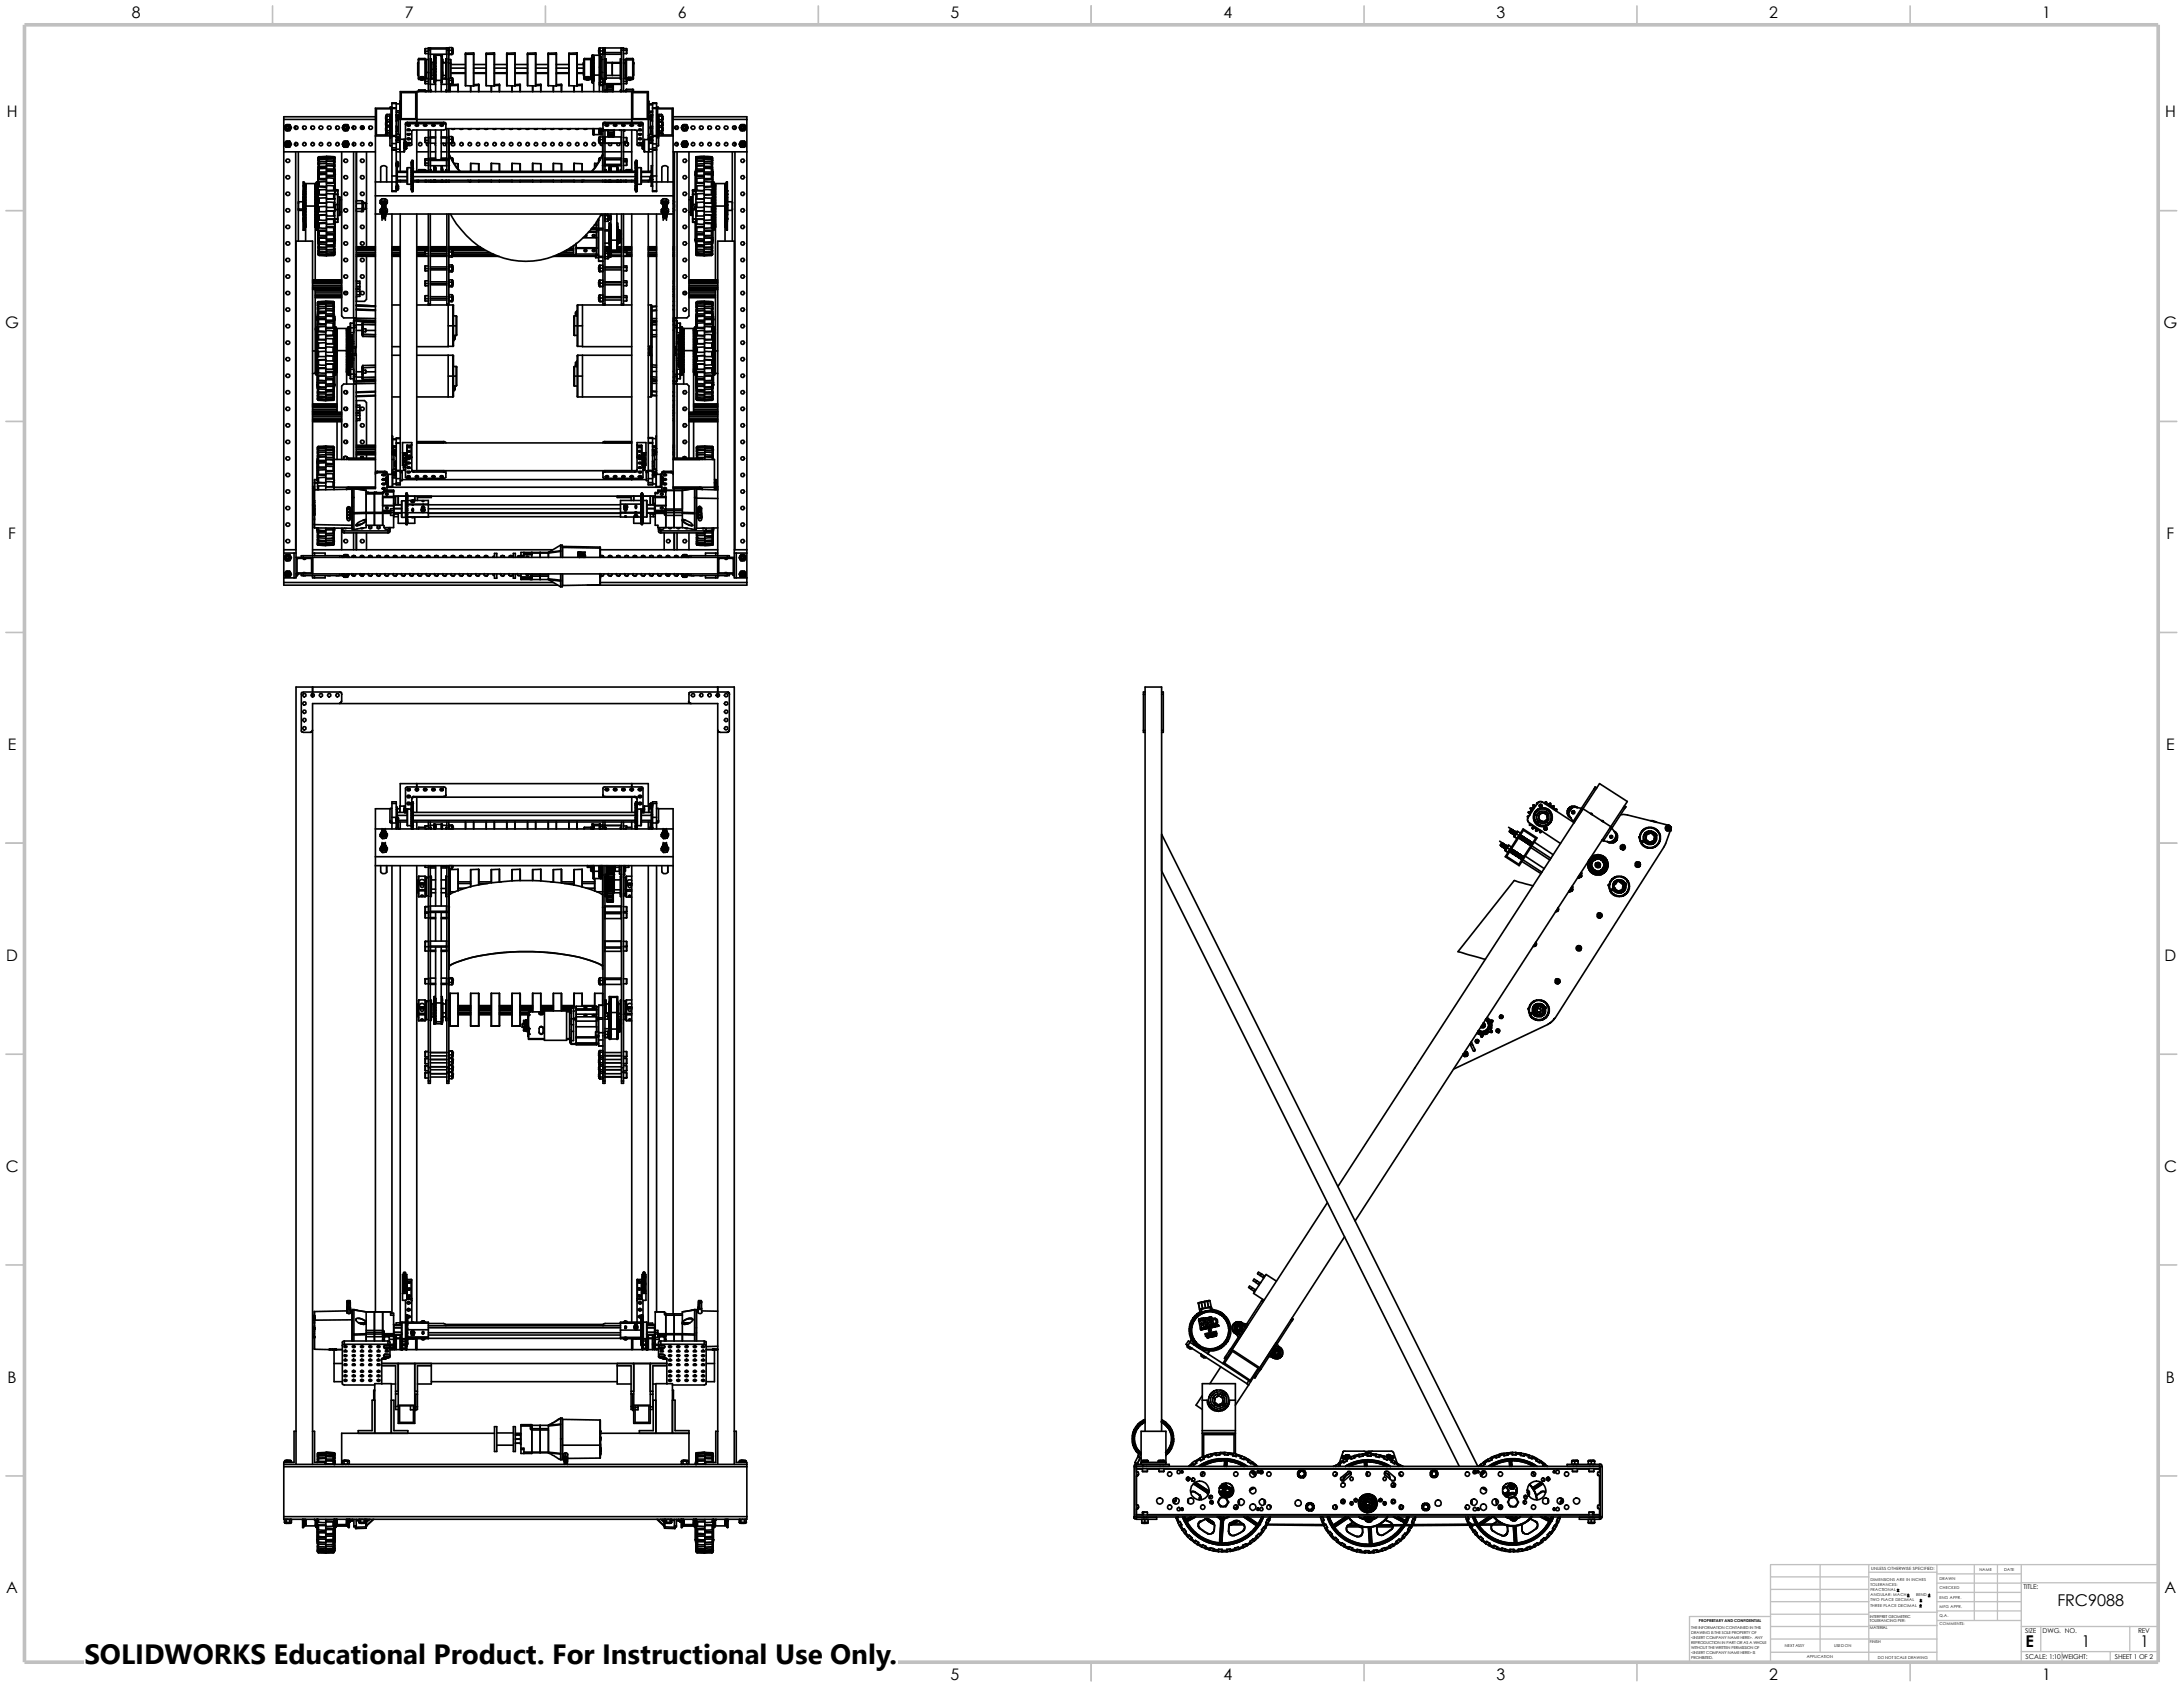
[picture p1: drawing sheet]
<svg xmlns="http://www.w3.org/2000/svg" width="279mm" height="216mm" viewBox="0 0 279 216" stroke-linecap="round" stroke-linejoin="round" font-family="sans-serif">
<defs><g id="words">
<text font-size="3.6" x="10.8" y="213">SOLIDWORKS Educational Product. For Instructional Use Only.</text>
<g font-size="2.1">
<text x="263.4" y="205.5">FRC9088</text>
<text x="259.2" y="210.8">E</text>
<text x="266.4" y="210.8">1</text>
<text x="273.9" y="210.8">1</text>
</g>
<g font-size="2">
<text x="16.9" y="2.3">8</text>
<text x="51.8" y="2.3">7</text>
<text x="86.7" y="2.3">6</text>
<text x="121.7" y="2.3">5</text>
<text x="156.6" y="2.3">4</text>
<text x="191.5" y="2.3">3</text>
<text x="226.4" y="2.3">2</text>
<text x="261.4" y="2.3">1</text>
<text x=".9" y="15">H</text>
<text x="277.1" y="15">H</text>
<text x=".7" y="42">G</text>
<text x="276.9" y="42">G</text>
<text x="1.1" y="69">F</text>
<text x="277.3" y="69">F</text>
<text x="1" y="96">E</text>
<text x="277.2" y="96">E</text>
<text x=".8" y="123">D</text>
<text x="277" y="123">D</text>
<text x=".8" y="149.9">C</text>
<text x="277" y="149.9">C</text>
<text x="1" y="177">B</text>
<text x="277.2" y="177">B</text>
<text x=".8" y="203.9">A</text>
<text x="277" y="203.9">A</text>
<text x="121.7" y="215.1">5</text>
<text x="156.6" y="215.1">4</text>
<text x="191.5" y="215.1">3</text>
<text x="226.4" y="215.1">2</text>
<text x="261.4" y="215.1">1</text>
</g>
<g font-size=".8">
<text x="259" y="203.4">TITLE:</text>
<text x="259.2" y="209">SIZE</text>
<text x="261.4" y="209">DWG. NO.</text>
<text x="273.6" y="209">REV</text>
<text x="259.2" y="212.3">SCALE: 1:10 WEIGHT:</text>
<text x="270.7" y="212.3">SHEET 1 OF 2</text>
</g>
<text font-size=".6" x="239.5" y="200.9">UNLESS OTHERWISE SPECIFIED:</text>
<g font-size=".5">
<text x="239.4" y="202.3">DIMENSIONS ARE IN INCHES</text>
<text x="239.4" y="202.9">TOLERANCES:</text>
<text x="239.4" y="203.6">FRACTIONAL</text>
<text x="248.2" y="203.4">CHECKED</text>
<text x="248.2" y="202.2">DRAWN</text>
<text x="253.4" y="201">NAME</text>
<text x="256.5" y="201">DATE</text>
<text x="216.5" y="208.5">THE INFORMATION CONTAINED IN THIS</text>
<text x="216.5" y="209.1">DRAWING IS THE SOLE PROPERTY OF</text>
<text x="216.5" y="209.7">&lt;INSERT COMPANY NAME HERE&gt;. ANY</text>
<text x="217.4" y="207.6">PROPRIETARY AND CONFIDENTIAL</text>
<text x="239.3" y="208.5">MATERIAL</text>
<text x="239.3" y="207">INTERPRET GEOMETRIC</text>
<text x="239.3" y="207.6">TOLERANCING PER:</text>
<text x="239.4" y="204.3">ANGULAR: MACH</text>
<text x="239.4" y="204.9">TWO PLACE DECIMAL</text>
<text x="239.4" y="205.6">THREE PLACE DECIMAL</text>
<text x="245.2" y="204.3">BEND</text>
<text x="248.2" y="208">COMMENTS:</text>
<text x="248.2" y="207">Q.A.</text>
<text x="248.2" y="205.8">MFG APPR.</text>
<text x="248.2" y="204.6">ENG APPR.</text>
<text x="216.5" y="210.4">REPRODUCTION IN PART OR AS A WHOLE</text>
<text x="216.5" y="211">WITHOUT THE WRITTEN PERMISSION OF</text>
<text x="216.5" y="211.6">&lt;INSERT COMPANY NAME HERE&gt; IS</text>
<text x="216.5" y="212.3">PROHIBITED.</text>
<text x="228.4" y="210.8">NEXT ASSY</text>
<text x="231.3" y="212.2">APPLICATION</text>
<text x="234.7" y="210.8">USED ON</text>
<text x="239.3" y="210.2">FINISH</text>
<text x="240.3" y="212.3">DO NOT SCALE DRAWING</text>
</g>
</g></defs>
<g fill="none" stroke="#c0c0c0" stroke-width=".17">
<path d="M226.6 206.9h-10.4v5.8M226.6 205h12.6M226.6 201.8h12.6M226.6 209.8h21.3M226.6 208.2h12.6M226.6 206.6h12.6M226.6 203.4h12.6M226.6 211.5h21.3M233 200.2v11.3M239.2 201.2h8.7M239.2 206.3h8.7M239.2 208h8.7"/>
<path d="M239.2 200.2v12.5M247.9 205h10.8M247.9 206.2h10.8M247.9 201.4h10.8M247.9 203.8h10.8M247.9 202.6h10.8M247.9 200.2v12.5M247.9 207.4h10.8M252.7 200.2v7.2M255.7 200.2v7.2M258.7 208.2h17.5M258.7 200.2v12.5"/>
<path d="M258.7 211.4h17.5M258.7 202.6h17.5M261.2 208.2v3.2M263.9 211.4v1.3M270.1 211.4v1.3M272.6 208.2v3.2M276.2 200.2h-49.6v12.5"/>
</g>
<g fill="none" stroke="#c0c0c0" stroke-width=".21">
<path d="M34.9 .8v2.4M69.8 .8v2.4M104.7 .8v2.4M139.7 .8v2.4M174.6 .8v2.4M209.5 .8v2.4M244.5 .8v2.4M.8 27h2.3M276.2 27h2.4M.8 53.9h2.3M276.2 53.9h2.4M.8 80.9h2.3"/>
<path d="M276.2 80.9h2.4M.8 107.9h2.3M276.2 107.9h2.4M.8 134.9h2.3M276.2 134.9h2.4M.8 161.9h2.3M276.2 161.9h2.4M.8 188.9h2.3M276.2 188.9h2.4M34.9 212.7v2.4M69.8 212.7v2.4M104.7 212.7v2.4"/>
<path d="M139.7 212.7v2.4M174.6 212.7v2.4M209.5 212.7v2.4M244.5 212.7v2.4"/>
</g>
<path d="M3.1 3.2h273.1v209.5h-273.1z" fill="none" stroke="#c0c0c0" stroke-width=".47"/>
<g fill="none" stroke="#000" stroke-width=".21">
<path d="M36.3 15.3v59.2M36.3 15.3h11.7M36.3 19.4h11.7M36.5 16.6l.2 .1M36.5 18.7l.2 .1M36.5 16.6l.1 .1h.5l.1-.1M36.5 18.7l.1 .1h.5l.1-.1M36.5 16.1l-.1 .2 .1 .3M36.5 18.2l-.1 .3 .1 .2M36.5 16.1v.5M36.5 18.2v.5M36.8 16.5h.1"/>
<path d="M36.8 18.6h.1M36.9 16a.29 .29 0 0 0-.4 .2 .29 .29 0 0 0 .2 .4v.1M36.9 18.2a.29 .29 0 0 0-.4 .1 .29 .29 0 0 0 .2 .4v.1M36.9 16.1a.23 .23 0 0 1 .1 .3 .23 .23 0 0 1-.3 .2M36.9 18.2a.23 .23 0 0 1 .1 .3 .23 .23 0 0 1-.3 .2M37 16.1a.25 .25 0 0 0-.4 .1 .25 .25 0 0 0 .1 .4M37 18.2a.25 .25 0 0 0-.4 .1 .25 .25 0 0 0 .1 .4M37 16h-.3l-.2 .1M37 18.1h-.3l-.2 .1M37 16a.34 .34 0 0 1 .1 .5 .34 .34 0 0 1-.4 .1M37 18.1v.1a.34 .34 0 0 1 .1 .4 .34 .34 0 0 1-.4 .2M37 16l.2 .1"/>
<path d="M37 18.1l.2 .1M37.1 16h-.1M37.1 16l.1 .1M37.1 16h-.5l-.1 .1M37.1 18.1h-.5l-.1 .1M37.1 18.1h-.1M37.1 18.1l.1 .1M37.2 16.1l.1 .2-.1 .3M37.2 18.2l.1 .3-.1 .2M37.2 16.1v.5M37.2 16.6l-.3 .1h-.2M37.2 18.2v.5"/>
<path d="M37.2 18.7l-.3 .1h-.2M37.8 16.1v.5M37.8 18.2v.5M37.8 19.4v51M38.2 19.4v11.5M43.7 19.4v21l.3 .3h1.3M43.9 16.6l.2 .1M43.9 18.7l.2 .1M43.9 16.6l.1 .1h.5l.1-.1M43.9 18.7l.1 .1h.5l.1-.1M43.9 16.1l-.1 .2 .1 .3M43.9 18.2l-.1 .3 .1 .2"/>
<path d="M43.9 16.1v.5M43.9 18.2v.5M44.2 16.5h.1M44.2 18.6h.1M44.3 16a.29 .29 0 0 0-.4 .2 .29 .29 0 0 0 .2 .4v.1M44.3 18.2a.29 .29 0 0 0-.4 .1 .29 .29 0 0 0 .2 .4v.1M44.3 16.1a.23 .23 0 0 1 .2 .3 .23 .23 0 0 1-.3 .2M44.3 18.2a.23 .23 0 0 1 .2 .3 .23 .23 0 0 1-.3 .2M44.4 16.1a.25 .25 0 0 0-.4 .1 .25 .25 0 0 0 .1 .4M44.4 18.2a.25 .25 0 0 0-.4 .1 .25 .25 0 0 0 .1 .4M44.4 16h-.3l-.2 .1M44.4 18.1h-.3l-.2 .1"/>
<path d="M44.4 16a.34 .34 0 0 1 .1 .5 .34 .34 0 0 1-.4 .1M44.4 18.1v.1a.34 .34 0 0 1 .1 .4 .34 .34 0 0 1-.4 .2M44.4 16l.2 .1M44.4 18.1l.2 .1M44.5 16h-.5l-.1 .1M44.5 18.1h-.5l-.1 .1M44.5 16l.1 .1M44.5 16h-.1M44.5 18.1l.1 .1M44.5 18.1h-.1M44.6 16.1l.1 .2-.1 .3M44.6 18.2l.1 .3-.1 .2"/>
<path d="M44.6 16.1v.5M44.6 16.6l-.3 .1h-.2M44.6 18.2v.5M44.6 18.7l-.3 .1h-.2M45.3 16.1v.5M45.3 18.2v.5M45.3 19.4v21.3M45.6 19.4v21.4M45.6 19.4v6.3M46.2 16.3l.2-.1 .1 .2M46.2 16.3l.3 .1M46.2 16.3a.18 .18 0 0 0 .1 .2 .18 .18 0 0 0 .2-.1"/>
<path d="M46.3 16.2h.2l.1 .1-.1 .2h-.2l-.1-.2zM46.9 19.4v6.6M48 14.9h-11.7v.4M48 17.4h2.2M48.2 13.9h1.8v3.4h-1.8zM49.4 15v.3M49.4 16.7h.1M49.4 16.2h.1M49.4 15.7h.1M49.4 15.7v.3v-.3M49.4 14.9h.1M49.4 15h.1"/>
<path d="M49.4 14.9v.4M49.4 17.1h.1M49.4 17.1v.2M49.4 17.2v.1M49.4 17.1v.1M49.4 16.3h.1M49.4 16.3v.4v-.3M49.4 16.4v.3M49.4 16.4h.1M49.4 15.3h.1M49.4 17.2h.1M49.4 15.7v.3z"/>
<path d="M49.4 16.9v.4M49.4 15.5v.7M49.5 15.1v.2M49.5 15.5h.1M49.5 14.7h.1M49.5 14.7v.2M49.5 15.5v.1M49.5 16.5v.2M49.5 16.8v.1M49.5 16.1v.1M49.5 16.2v.1M49.5 16.8v.2"/>
<path d="M49.5 15.8v.2h.4v-.2M49.5 15.8v.3M49.5 17.2v.1M49.5 16.9v.1M49.5 17h.1M49.5 14.7l-.1 .1v.7h.1M49.5 16.1l-.1 .1v.7h.1M49.5 15.1v.4M49.5 14.7v.4M49.5 16.9v.3M49.5 16.5v.3M49.5 16.2v.3"/>
<path d="M49.5 15.5v.3M49.5 14.9v.2M49.5 15.3v.2M49.5 14.6v.1M49.5 17v.2M49.5 16.3v.2M49.5 16.7v.1M49.5 15.6v.2M49.5 17h.4M49.5 16.7h.4M49.5 15.3h.4M49.5 16.1h.1"/>
<path d="M49.5 14.9h.4M49.5 15.6h.4M49.5 14.6h.4M49.5 16.3h.4M49.5 16.1h.4M49.9 14.9v.2M49.9 15.3v.2M49.9 14.6v.1M49.9 17v.2M49.9 16.3v.2M49.9 16.7v.1M49.9 16.1v.1"/>
<path d="M49.9 15.6v.2M49.9 15.5v.1M49.9 15.7l.1 .3M49.9 14.9l.1 .4M49.9 16.3l.1 .4M49.9 17.4h.1M49.9 15.1v.4M49.9 14.7v.4M49.9 16.9v.3M49.9 16.5v.3M49.9 16.2v.3M49.9 15.5v.3"/>
<path d="M49.9 16h.1M49.9 15.7h.1M49.9 15v.3M49.9 14.9h.1M49.9 15l.1 .3M49.9 17.1h.1M49.9 16.7h.1M49.9 16.3v.1M49.9 15.7v.3M49.9 15.3h.1M49.9 17.1l.1 .2v-.2M49.9 16.4v.3"/>
<path d="M49.9 16.4l.1 .3M49.9 17.4v1.2l.3 .1M49.9 15.1v.2M49.9 14.7v.2M49.9 16.5v.2M49.9 16.2v.1M49.9 16.8v.1M49.9 15.8v.3M49.9 16.3h.1M49.9 15h.1M49.9 16.4h.1M50 15.7h.1"/>
<path d="M50 16h.1M50 14.9h.1M50 17.1h.1M50 16.3v.1M50 16.7h.1M50 15.7v.3M50 14.9v.3M50 14.9v.1M50 17.1v.2M50 17.1v.1M50 16.4v.3M50 16.4h.1"/>
<path d="M50 14.9v.4M50 16.3v.4M50 17.6l-.1 .1M50 13.7h-.1v.1h.1M50 13.8h.1M50 15.2v.1M50 15.2l.1 .1M50 15v.2M50 17.2h-.1M50 17.2v.1M50 13.7v.1M50 17.4v.2"/>
<path d="M50 17.6h.2v.8M50 16.3h.1M50 15.3h.1M50 17.4h.7M50 13.8h.7M50 15.7v.1M50 15v.1M50 16.4v.1M50 15h.1M50 17.2h.1M50.2 19.1v.1M50.2 13.8h.1"/>
<path d="M50.2 13.3v-.1h.5v.1M50.2 13.8h-2.2v48.7h-2.5M50.2 13.3v.4h-.2M50.2 13.8v3.6M50.2 18.9v.2M50.2 19.2v3.3M50.2 19.2h.5M50.2 17.4h.5M50.2 18.4h.5M50.2 18.9h.5M50.2 13.9h.5M50.2 19.1h.5"/>
<path d="M50.2 13.3h.5M50.2 18.4v.5M50.7 17.1l.4 .1M50.7 13.9v3.5M50.7 17.6h.3l.1 .1M50.7 19.1v.1M50.7 13.3v.5M50.7 17.4v1M50.7 18.9v.2M50.7 19.2v3.3M50.7 15.5h.1M50.7 16.1h.1"/>
<path d="M50.7 16.9h.1M50.7 19.4h1M50.7 13.3h.5M50.7 19.1h.5M50.7 18.2h.5M50.7 14.2h.5M50.7 16.1v.8M50.7 18.4v.5M50.7 17.4h.1M50.7 13.8v.1M50.7 16.1l.2 .2v.4M50.7 17.5a.34 .34 0 0 1 .5 .3"/>
<path d="M50.7 14.6l.3 .1 .2 .2M50.7 17.4l.3 .1 .2 .2M50.7 17.1l.3 .1 .2 .2M50.8 14.8l.3 .1M50.8 14.8l.2 .1M50.9 16.7l-.2 .2M50.9 14.9h.1M50.9 17.7h.1M51 15.2a.26 .26 0 0 0 .2-.3 .26 .26 0 0 0-.3-.2h-.2a.49 .49 0 0 1 0 .8M51 17.7l-.3 .2 .2-.2-.2-.1h.2l.1 .1M51 17.7l-.1 .1M51 14.9v2.3"/>
<path d="M51 14.9h.1M51 15.3h32.2M51 17.7h.1M51 14.9v.1M51 17.7l-.1 .2h-.2M51.1 14.9l-.1 .2 .1-.2M51.1 17.7l-.1-.1-.3-.1 .3 .1 .1 .1M51.1 17.7l-.1 .2h-.3M51.1 14.5l-.4-.1h.3l.2 .2M51.1 14.9h.1M51.1 17.7h.1M51.1 14.9l-.1-.1-.3-.1v.8"/>
<path d="M51.1 17.7l-.1 .2-.3 .1M51.1 14.9l-.1 .3M51.2 13v1.5M51.2 17.9l-.5 .1M51.2 17.8v.1M51.2 17.8h.5M51.2 13h.1M51.2 17.9h-.1M51.2 17.8v1.6v-1.5M51.2 15l-.1 .2M51.2 17.8v-6.1h31.8v6.2M51.2 19.4v2.5"/>
<path d="M51.2 14.5h.1M51.4 11.9h1.8v3.3h-1.8zM51.7 17.8v1.5M51.7 19.3v.1M51.7 17.8l.1 1.5M51.8 19.3l-.1 .1M51.8 18.4h.1M51.8 18.4v.1M51.8 18.5h.1M51.8 18.5v.1M51.8 18.6h.1M51.8 18.6v.1"/>
<path d="M51.8 18.7h.1M51.8 18.7v.1M51.8 18.8h.1M51.8 18.8v.1M51.8 18.9h.1M51.8 18.9v.1M51.8 19h.1M51.8 18.2h.1M51.8 18.2v.1M51.8 18.3h.1M51.8 18.3v.1M51.8 18.3h.2"/>
<path d="M51.8 18.2h.2M51.8 19h.2M51.8 18.6h.2M51.8 19.3h-.1M51.8 18.4h.2M51.8 18.9h.2M51.8 18.7h.2M51.8 18.5h.2M51.8 18.8h.2M52 18.2v.3M52 18.5v.5M52 18.4h.1"/>
<path d="M52 18.5h.1M52 18.6h.1M52 18.7h.1M52 18.8h.1M52 18.9h.1M52 19h.1M52 18.2h.1M52 18.3h.1M52.1 17.1a.24 .24 0 0 1 .4 .1 .2 .2 0 0 1-.2 .1 .2 .2 0 0 1-.2-.2zM52.1 17.7a.18 .18 0 0 1 .2-.1 .18 .18 0 0 1 .2 .3h-.3zM52.1 16.6a.18 .18 0 0 1 .2-.1 .18 .18 0 0 1 .2 .2h-.3zM52.1 18.3a.24 .24 0 0 1 .4 .1 .2 .2 0 0 1-.2 .1 .2 .2 0 0 1-.2-.2z"/>
<path d="M52.1 16a.24 .24 0 0 1 .4 .1 .22 .22 0 0 1-.2 .1 .22 .22 0 0 1-.2-.2zM52.2 15.8l-.3 .2M52.2 16h.2M52.2 16.6h.2M52.2 17.1h.2M52.2 17.7h.2M52.2 18.2h.2M52.2 15.7h4.6M52.2 15.8h4.6M52.2 15.7v.1M52.2 15.7h-.3v2.5M53.2 16a.24 .24 0 0 1 .4 .1 .22 .22 0 0 1-.3 .1 .22 .22 0 0 1-.1-.2z"/>
<path d="M53.2 16h.3M53.3 11.7v4M53.3 15.9v.1M53.3 16.6v5.3M53.3 19.4h1.5M53.5 8.1v1.5l.1 .1M53.5 8.1h.1M53.6 7.7v2.5M53.6 8.1h-.1M53.6 8l-.1 .1M53.6 11.7h.1M53.6 11.6v.1"/>
<path d="M53.6 11.5v.1M53.6 11.5v.2M53.6 10.2h.2a.25 .25 0 0 1 0-.3 .25 .25 0 0 1 .3-.1l.3 .2-.1 .2h.1M53.6 7.5v.1M53.6 7.5v.2M53.6 7.5h.8M53.6 11.5h.8M53.6 7.6h.8M53.6 11.6h.8M53.6 7.6v.1M53.6 7.6v2.6M53.7 9.9a.3 .3 0 0 0 .3 .3 .3 .3 0 0 0 .3-.3"/>
<path d="M53.7 9.9h.1M53.8 9.9h.4l-.3 .1zM53.8 10l.2 .1M54 9.8l-.2 .1v.2l.2 .1M54 10.1v.1M54.1 9.8l.1 .1v.2l-.2 .1M54.2 10l-.2 .1M54.2 16a.24 .24 0 0 1 .4 .1 .22 .22 0 0 1-.2 .1 .22 .22 0 0 1-.2-.2zM54.3 16h.2M54.3 9.9h.1M54.4 11.6v.1M54.4 11.5v.1"/>
<path d="M54.4 11.5l.1 .2M54.4 7.5v.1M54.4 7.5l.1 .1v2.5M54.4 6.6v.3M54.4 10.2v.2M54.4 10.4v.3M54.4 17.9v.3M54.4 17.9h.4M54.4 6.6h.4M54.4 10.4h.4M54.4 7.6v2.6M54.4 6.2v.7"/>
<path d="M54.4 6.2v.4M54.4 10.1v.6M54.4 17.6v.6M54.4 17.6v.3M54.4 6.2h.4M54.4 6.9h.4M54.4 17.6h.4M54.4 18.2h.4M54.4 10.7h.4M54.5 8.1h.1M54.5 8v.1M54.5 10.1l-.1 .1"/>
<path d="M54.5 8h.1M54.5 10.1h.3M54.5 9.3l.1 .7M54.5 9.6v.1M54.5 9.3h.3M54.6 7.6l-.1 1.7M54.6 11.6v.1M54.6 11.6l-.1 .1M54.6 11.6h.2M54.6 7.6h.2M54.6 10h.2M54.6 7.6v2.4"/>
<path d="M54.7 18.2a.22 .22 0 0 0-.1 .3 .22 .22 0 0 0 .2 .2M54.8 6.2v.2M54.8 6.4v5.3M54.8 16.6v5.3M54.8 11.7h.3M54.8 6.4h.3M54.8 6.2h.3M55.1 6.2v.2M55.1 10.1v.7h.7M55.1 6.3v.6h2.1M55.1 17.7v.6h.7M55.1 9.3v-1.8h.1v1.8"/>
<path d="M55.1 9.3v.8M55.1 6.1v.1M55.1 6.1v.2M55.1 6.4v5.3v-.1h.1v.1M55.1 16.6v5.3v-.2h.1M55.1 9.3h.1M55.1 19.4h.7M55.1 10.1h.4M55.1 17.7h.7M55.1 6.3h2.1M55.2 11.6v.1M55.2 7.5v2.6"/>
<path d="M55.2 9.3v.8M55.2 8h.3v.9M55.2 10h.3M55.2 8.9h.3M55.3 16a.24 .24 0 0 1 .4 .1 .22 .22 0 0 1-.2 .1 .22 .22 0 0 1-.2-.2zM55.3 16h.3M55.5 9.3h.1M55.5 8.7h.1M55.5 9.4h.1M55.5 8.3h.1M55.5 8.9v.8h-.3M55.5 8v1.8"/>
<path d="M55.5 7.9v.1M55.5 8h.1M55.5 9.8h.1M55.5 7.9h.1M55.5 7.7h.1M55.5 7.7v.1M55.5 7.8h.1M55.5 9.4v.1M55.5 9.5l.1 .2M55.5 7.5h.1M55.5 9.5h.1M55.5 7.2l.1 3.4"/>
<path d="M55.6 7.1l-.1 .1M55.6 7.2v3.4M55.6 7.2h-.1M55.6 7.1v.1M55.6 7.5l-.1 .2M55.6 9.2l-.1 .2M55.6 7.1h.1M55.6 10.6h.1M55.6 7.2h.1M55.6 7.1l.1 .1M55.7 7.2l-.1 3.4M55.7 8.3v.1"/>
<path d="M55.7 9.3h.1M55.7 8h.1M55.7 9.7h.1M55.7 7.7h.1M55.7 9.9v.1M55.7 7.5h.1M55.7 10.2h.1M55.7 7.3h.1M55.7 10.3v.1M55.7 10.4h.1M55.7 9.3v.1M55.7 9.9h.1"/>
<path d="M55.7 8.8v.1M55.7 8.9h.1M55.7 8.8h.1M55.7 8.4v.1M55.7 8.5h.1M55.7 8.4h.1M55.7 9.2h.1M55.7 9.1v.1M55.7 9.2v.1M55.7 8.5v.1M55.7 9.1h.1M55.7 8.7v.1"/>
<path d="M55.7 8.9v.1M55.7 9v.1M55.7 8.6h.1M55.7 8.1h.1M55.7 8v.1M55.7 9.6h.1M55.7 9.5v.1M55.7 9.6v.1M55.7 8.1v.1M55.7 8.2h.1M55.7 9.5h.1M55.7 8.2v.1"/>
<path d="M55.7 9.4v.1M55.7 7.8h.1M55.7 7.7v.1M55.7 7.8v.1M55.7 7.9h.1M55.7 7.9v.1M55.7 9.8h.1M55.7 9.8v.1M55.7 9.7v.1M55.7 7.5v.1M55.7 7.6h.1M55.7 10.1h.1"/>
<path d="M55.7 10.1v.1M55.7 7.6v.1M55.7 10v.1M55.7 10h.1M55.7 7.4h.1M55.7 7.4v.1M55.7 7.3v.1M55.7 10.2v.1M55.7 10.3h.1M55.7 8.6v.1M55.7 8.7h.1M55.7 10.3h.8"/>
<path d="M55.7 9h.1M55.7 8.3h.1M55.7 9.4h.1M55.7 18.3v.2l.1 .1M55.8 17.5h-.7v.2M55.8 16.6v3.8M56.3 16a.24 .24 0 0 1 .4 .1 .22 .22 0 0 1-.2 .1 .22 .22 0 0 1-.2-.2zM56.4 16h.2M56.5 10.3v1.4M56.5 16.6v3.8M56.5 10.8h.6M56.5 18.3h.6"/>
<path d="M56.5 17.5h.6M56.5 19.4h.7M56.5 17.7h.7M56.5 10.5v.1M56.5 10.3v-3.2h-.7v4.6M56.5 7.2h.1M56.5 7.1v.1M56.5 7.1h.1M56.5 10.6h.1M56.5 7.2v3.4M56.6 7.2v3.4M56.6 7.2h.1"/>
<path d="M56.6 7.1v.1M56.6 9.4v.1M56.6 9.4v.3h.5M56.6 7.5h.1M56.6 10h.5M56.6 9.8h.1M56.6 7.9h.1M56.6 7.6h.1M56.6 10.1h.6M56.6 8h.1M56.6 9.5h.1M56.6 7.8h.1"/>
<path d="M56.6 7.7h.1M56.6 9.4h.1M56.6 8v1.8M56.6 7.9v.1M56.6 9.2v.2M56.6 8h.6M56.6 8h.5M56.8 15.7h.1l.2 .1v.7M56.8 15.8h.1l.2 .2M56.8 18.3a.2 .2 0 0 0 .1 .3 .2 .2 0 0 0 .2-.3M56.8 15.7v.1M57.1 7.5v.5"/>
<path d="M57.1 7.5h.1M57.1 16.5h20.1M57.1 16.5l-.2 .1h-4.1l-.1 .1v1.8l-.1 .1h-.6M57.1 8v2.1M57.1 6.1l-2.3 .1M57.1 7.5v3.3M57.1 6.1v.8M57.1 17.5v.8M57.1 11.6v.1M57.1 16.5l-.1 .1M57.1 6.1l.1 .1M57.1 17.5l.1 .1"/>
<path d="M57.2 6.2v.2M57.2 11.6h-.1v.1M57.2 6.4v5.3M57.2 16.5v5.4M57.2 10.8h-.1M57.2 18.3h-.1M57.2 11.7h.2M57.2 6.4h.2M57.2 6.2h.2M57.4 19.9h.1M57.4 6.2v.1M57.4 6.1v.1"/>
<path d="M57.4 6.3v.1M57.4 6.4v5.3M57.4 16.5v5.4M57.4 10.8h.1M57.4 10.8h.4M57.4 6.9h.1M57.4 19.4h19.7M57.4 11.6h.2M57.4 7.6h.3M57.4 10h.3M57.4 8.1h.3M57.4 18.3h.4"/>
<path d="M57.4 10.1l.1 .2M57.4 6.3l.1 .1M57.4 6.9h.5M57.4 6.1v.2M57.5 18.3v1.6l1 1.5 .4 .5M57.5 19.9l.9 1.6 .4 .4M57.5 6.1l-.3 .1M57.5 19.9v1.2M57.5 18.3h.1M57.5 17.5h.1M57.5 10.7h.3M57.5 17.8h.3"/>
<path d="M57.5 10.3h.3M57.5 17.5h.3M57.5 6.4h.3M57.5 17.8v.5M57.5 17.5v.3M57.5 10.3v.4M57.5 10.7l-.1 .1M57.5 6.4v.5M57.5 6.9h.3M57.5 6.9h-.1M57.5 6.1l-.1 .2M57.5 6.1h.3"/>
<path d="M57.5 6.1h-.1M57.6 11v.7M57.6 11h.1M57.6 11v-.2v.2M57.7 7.6v2.4M57.7 7.6v.5M57.7 8.1v1.9M57.7 9.3h1.9M57.7 9.9h.1M57.7 8.7h1.9M57.7 9.4h1.9M57.7 8.3h1.9"/>
<path d="M57.8 16.5l.1 .1 .3-.1M57.8 17.8l.1 .2M57.8 17.5l.1 .2M57.8 18.3h.1M57.8 17.5h.1M57.8 10.3l.1 .2M57.8 9.9l.1 .2M57.8 10.7l.1 .1M57.8 9.9l.1 .1M57.8 6.4l.1 .2M57.8 6.1l.1 .2M57.8 6.9h.1"/>
<path d="M57.8 6.1h.1M57.9 17.5l.1 .1v.6M57.9 10h.1v.6M57.9 6.1l.1 .1v.6M57.9 18.3h.1M57.9 10.8h.1M57.9 6.9h.1M57.9 6.1h.1M57.9 10h.1M57.9 17.5h.1M57.9 10.7h-.1M57.9 10.8h-.1"/>
<path d="M57.9 18.3l-.4 .1M57.9 18l-.1 .3M57.9 17.7l-.1 .1M57.9 18.2l-.1 .1M57.9 10.5l-.1 .2M57.9 10.1l-.1 .2M57.9 6.6l-.1 .3M57.9 6.3l-.1 .1M57.9 6.9h-.1M57.9 18v.2M57.9 17.7v.3M57.9 17.5v.2"/>
<path d="M57.9 18.2v.1M57.9 10.5v.2M57.9 10.1v.4M57.9 10v.1M57.9 10.7v.1M57.9 6.6v.3M57.9 6.3v.3M57.9 6.1v.2M58 10.6l-.1 .2M58 6.8l-.1 .1M58 6.3v.3M58 10.2v.2"/>
<path d="M58 17.7v.2M58 18.2h.1M58 17.9h.1M58 6.6h.1M58 10.4h.1M58 18.2h-.1M58 10.6l-.1 .1M58 18.2l-.1 .1M58 18.2a.21 .21 0 0 1 .2 .2 .21 .21 0 0 1-.2 .2 .21 .21 0 0 1-.2-.2M58 6.6v.1M58 10.4v.2M58 17.9v.2"/>
<path d="M58.6 10.9v.8v-.7M58.6 10.8v.1M58.6 10.8h-.8M58.6 10.9l-1 .1M58.6 10.8v.2M58.6 10.9v.1M58.8 16.5l.1 .1 .4-.1M59.6 7v4M59.6 6.8v.2M59.6 6.9v4.1M59.6 6.9v.1M59.6 6.8v.1"/>
<path d="M59.6 11h1M59.6 6.9h1M59.9 16.5l.1 .1 .3-.1M60.2 11v.7zM60.6 6.8v.1M60.6 6.8h-1M60.6 9.3h1.6M60.6 8.7h1.6M60.6 9.4h1.6M60.6 8.3h1.6M60.6 11h.1M60.6 6.8h.1"/>
<path d="M60.6 6.9v4.1M60.6 6.9h.1M61 16.5v.1l.4-.1M61.3 10.8v.2M61.3 10.9v.1M61.3 10.9v.8M61.3 10.8v.1M61.3 10.8h-.7M61.3 10.9l-.7 .1M61.3 11v.7M62 16.5l.1 .1 .3-.1M62.2 11h.1"/>
<path d="M62.2 6.8h.1M62.2 6.9v4.1M62.2 7v4M62.2 6.9v.1M62.2 6.8v.1M62.2 6.8v.2M62.2 11h1M62.2 6.9h1M62.9 11v.7M63.1 16.5l.1 .1 .3-.1M63.2 6.8l.1 .1M63.2 6.9h.1"/>
<path d="M63.2 6.8v.1M63.2 6.8h-1M63.2 6.9v4.1M63.3 6.9v4.1M63.3 9.3h1.6M63.3 8.7h1.6M63.3 9.4h1.6M63.3 8.3h1.6M63.3 11h-.1M63.9 10.9v.8v-.7M63.9 10.8v.1M63.9 10.8h-.6"/>
<path d="M63.9 10.9l-.6 .1M63.9 10.8v.2M63.9 10.9v.1M64.1 16.5l.1 .1 .4-.1M64.9 7v4M64.9 6.8v.2M64.9 6.9v4.1M64.9 6.9v.1M64.9 6.8v.1M64.9 11h1M64.9 6.9h1M65.2 16.5l.1 .1 .3-.1"/>
<path d="M65.5 11v.7zM65.9 6.8v.1M65.9 6.8h-1M65.9 9.3h1.6M65.9 8.7h1.6M65.9 9.4h1.6M65.9 8.3h1.6M65.9 11h.1M65.9 6.8h.1M65.9 6.9v4.1M65.9 6.9h.1M66.3 16.5v.1l.4-.1"/>
<path d="M66.5 10.8l.1 .2M66.5 10.9l.1 .1M66.5 10.9v.8M66.5 10.8v.1M66.5 10.8h-.6M66.5 10.9l-.6 .1M66.6 11v.7M67.3 16.5l.1 .1 .3-.1M67.5 11h.1M67.5 6.8h.1M67.5 6.9v4.1M67.5 7v4"/>
<path d="M67.5 6.9v.1M67.5 6.8v.1M67.5 6.8v.2M67.5 11h1M67.5 6.9h1M68.2 11v.7M68.4 16.5l.1 .1 .3-.1M68.5 6.9v4.1M68.5 6.8v.1M68.5 6.8h-1M68.5 6.8l.1 .1M68.5 6.9h.1"/>
<path d="M68.6 11h-.1M68.6 6.9v4.1M68.6 9.3h1.5M68.6 8.7h1.5M68.6 9.4h1.5M68.6 8.3h1.5M69.2 10.9v.8v-.7M69.2 10.8v.1M69.2 10.8h-.6M69.2 10.9l-.6 .1M69.2 10.8v.2M69.2 10.9v.1"/>
<path d="M69.4 16.5l.1 .1 .3-.1M70.1 7l.1 4M70.2 6.8l-.1 .2M70.2 6.9v4.1M70.2 6.9l-.1 .1M70.2 6.8v.1M70.2 11h1M70.2 6.9h1M70.5 16.5l.1 .1 .3-.1M70.8 11v.7zM71.2 11h.1M71.2 6.8h.1"/>
<path d="M71.2 6.9v4.1M71.2 6.8v.1M71.2 6.9h.1M71.2 6.8h-1M71.2 9.3h1.6M71.2 8.7h1.6M71.2 9.4h1.6M71.2 8.3h1.6M71.5 16.5l.1 .1 .4-.1M71.8 10.9v.8M71.8 10.8v.1M71.8 10.8h-.6"/>
<path d="M71.8 10.9l-.6 .1M71.8 10.8l.1 .2M71.8 10.9l.1 .1M71.9 11v.7M72.6 16.5l.1 .1 .3-.1M72.8 11h.1M72.8 6.8h.1M72.8 6.9v4.1M72.8 6.8v.1M72.8 7v4M72.8 6.9v.1M72.8 6.8v.2"/>
<path d="M72.8 11h1M72.8 6.9h1M73.4 11v.7M73.5 11v.7M73.7 16.5v.1l.4-.1M73.8 6.9v4.1M73.8 6.8v.1M73.8 6.8h-1M73.8 6.8l.1 .1M73.8 6.9h.1M73.9 11h-.1M73.9 6.9v4.1"/>
<path d="M73.9 9.3h.8M73.9 8.7h.8M73.9 9.4h.8M73.9 8.3h.8M74.5 10.9v.8v-.7M74.5 10.8v.1M74.5 10.8h-.6M74.5 10.9l-.6 .1M74.5 10.8v.2M74.5 10.9v.1M74.7 8.1v1.6M74.7 8.1h.1"/>
<path d="M74.7 7.7v2.4l.1 .1M74.7 8v.1M74.7 16.5l.1 .1 .3-.1M74.8 10.2h.1a.28 .28 0 0 1 .1-.4 .28 .28 0 0 1 .4 .1l.2 .1-.2 .2h.2M74.8 7.5v.1M74.8 7.5l-.1 .2M74.8 7.5h.8M74.8 7.6h.8M74.8 7.6l-.1 .1M74.8 7.6v2.6M74.9 9.9a.3 .3 0 0 0 .3 .3 .3 .3 0 0 0 .3-.3M74.9 9.9h.1"/>
<path d="M75 9.9h.2h.2v.1h-.3zM75 10l.2 .1M75.1 9.8l-.1 .1v.2l.2 .1M75.2 10.1v.1M75.2 9.8l.2 .1v.2l-.2 .1M75.4 10l-.2 .1M75.5 9.9a.3 .3 0 0 1-.3 .4 .3 .3 0 0 1-.3-.4M75.5 9.9h.1M75.6 7.5v.1M75.6 7.5v2.7M75.6 7.6v2.6M75.6 8.1h.1"/>
<path d="M75.6 8l.1 .1M75.6 8h.1M75.7 9.6l-.1 .1M75.7 9.8h.1M75.7 7.9h.1M75.7 8.7h.1M75.7 8.7v1.1M75.7 7.9v.8M75.8 10.5v.1M75.8 8.6v1.9M75.8 10.2v.3M75.8 10.2h.1"/>
<path d="M75.8 7.7h.1M75.8 7.3h.1M75.8 7.6h.1M75.8 7.4h.1M75.8 7.2h.1M75.8 10.5h.1M75.8 8.6h.1M75.8 10.1v.1M75.8 16.5l.1 .1M75.8 7.1h.1M75.8 10.6h.1M75.8 7.4v.1"/>
<path d="M75.8 7.1v1.5M75.8 8.6v2M75.9 7.1v1.5M75.9 8.6h.1M75.9 8.6v2M75.9 8.7h.1M75.9 9.3h.1M75.9 8.3h.1M75.9 9.6h.1M75.9 8h.1M75.9 9.6v.1M75.9 9.9v.1"/>
<path d="M75.9 7.7h.1M75.9 10.2h.1M75.9 7.5h.1M75.9 10.3h.1M75.9 7.3h.1M75.9 9.7h.1M75.9 10h.1M75.9 10.1h.1M75.9 9.8h.1M75.9 7.9h.1M75.9 16.8h.1M75.9 8.4h.1"/>
<path d="M75.9 9.9h.1M75.9 10.4h.1M75.9 9.6h.8M75.9 16.8v.3M75.9 7.6h.1M75.9 8.9h.1M75.9 8.8h.1M75.9 8.5h.1M75.9 9.2h.1M75.9 9.1h.1M75.9 8.1h.1M75.9 9.5h.1"/>
<path d="M75.9 8.2h.1M75.9 7.8h.1M75.9 7.4h.1M75.9 9h.1M75.9 9.4h.1M75.9 17.2h.1M75.9 9.3v.1M75.9 16.5v.7M75.9 8.8v.1M75.9 8.7v.1M75.9 9.1v.1M75.9 8.4v.1"/>
<path d="M75.9 9.2v.1M75.9 8.3v.1M75.9 8.9v.1M75.9 8.6v.1M75.9 9v.1M75.9 8.5v.1M75.9 9.5v.1M75.9 8v.1M75.9 8.1v.1M75.9 9.4v.1M75.9 8.2v.1M75.9 9.8v.1"/>
<path d="M75.9 7.7v.1M75.9 9.7v.1M75.9 7.9v.1M75.9 7.8v.1M75.9 10.1v.1M75.9 10v.1M75.9 7.5v.1M75.9 7.6v.1M75.9 10.2v.1M75.9 7.4v.1M75.9 7.3v.1M75.9 10.3v.1"/>
<path d="M76 17.2h.1M76 16.5v.7M76.6 6.5l.1 .2M76.6 18l.1 .1M76.6 6.5h.1M76.6 18h.1M76.7 17.9v.4h.1M76.7 6.3l-.1 .2M76.7 17.7l-.1 .3M76.7 6.3v.6h.1M76.7 10.5l.1 .1M76.7 9.6v-2.5h-.7v4.6"/>
<path d="M76.7 16.4v.8h-.7M76.7 8.6h.1M76.7 9.6v2.1M76.7 16.6h.1M76.7 16.8h.1M76.7 17h.1M76.7 16.9h.1M76.7 16.7h.1M76.7 16.5h.1M76.8 10.8h.1M76.8 6.9h.1M76.8 18.3h.1"/>
<path d="M76.8 10.6v.1M76.8 10.7v.1M76.8 7.1h.1M76.8 6.1h2.7M76.8 6.9h.4M76.8 17.5h.4M76.8 10.6h.1M76.8 17.9h.3M76.8 8.6h.1M76.8 6.3v.2M76.8 6.2v.1M76.8 6.7v.2"/>
<path d="M76.8 18.1v.2M76.8 17.7v.4M76.8 18.3v.1M76.8 18.2v.2M76.8 7.1h-.1M76.8 6.1l-.1 .2M76.8 17.5l-.1 .1v.3M76.8 8.6v2M76.8 7.1v1.5M76.8 6.3v.4M76.8 6.1v.1M76.8 17.9v.2"/>
<path d="M76.8 17.7v.2M76.8 17.5v.2M76.8 6.2l-.1 .1M76.8 17.9h-.1M76.8 10.8h.3M76.8 18.3h.4M76.8 18.4h.3M76.8 6.5h.3M76.8 6.5v.2M76.8 16.6h.1M76.8 16.8h.1M76.8 17h.1"/>
<path d="M76.8 17l.1 .1M76.8 16.8v.1M76.8 8.6v1.9M76.8 16.5v.1M76.8 16.5h.1M76.8 16.7v.1M76.8 16.7h.1M76.8 16.9h.1M76.8 16.9v.1M76.8 10.5v.1M76.8 16.6v.1M76.8 10.2v.3"/>
<path d="M76.8 10.2h.1M76.8 10.1h.3M76.8 9.8h.1M76.8 7.9h.1M76.8 9.9h.1M76.8 7.3h.1M76.8 7.5h.1M76.8 7.6h.1M76.8 8.7h.1M76.8 7.4h.1M76.8 7.7h.1M76.8 7.2h.1"/>
<path d="M76.8 10.5h.1M76.8 10.5h.3M76.8 16.5l.1 .7M76.9 10.1l-.1 .1M76.9 7.5v.2M76.9 17.2h.1M76.9 9.3h.3M76.9 9.7v.1M76.9 7.9h.1M76.9 8.7v1.1M76.9 7.9v.8M76.9 8.7h.1"/>
<path d="M76.9 16.4v.8M76.9 9.3v.7M76.9 18.4v.2h.2M76.9 7.6v1.7M76.9 7.6h.3M76.9 10l.2 .1M76.9 7.6v2.4M77 17.2h.1M77 16.5v.7M77 16.6h.1M77 16.8h.2M77 16.5v.6"/>
<path d="M77 16.5v.3M77.1 10.8h.1M77.1 10.9v.8M77.1 10.8v.1M77.1 17.9v2l-.9 1.5-.5 .5M77.1 19.9h.1M77.1 19.9l-.9 1.6-.4 .4M77.1 16.5v.3M77.1 19.9v1.2M77.1 10.9l-.4 .1M77.1 6.1l.1 .2M77.1 6.5v.4"/>
<path d="M77.1 17.5v.4M77.1 10.1v.4M77.1 10.5v.3M77.1 10.1h.1M77.1 10.9l.1 .1M77.2 6.3v.1M77.2 6.4v5.3M77.2 16.5v5.4M77.2 11.7h.2M77.2 6.4h.2M77.2 6.3l-.1 .2M77.2 16.5v.1h.2"/>
<path d="M77.4 15.8h-.1l-.1 .2M77.4 6.2l-.2-.1v.2M77.4 6.1v.1M77.4 10.1v.6M77.4 10.7v.1h2.1M77.4 6.7v.2h2.1M77.4 16.6h4l.1 .1v1.8l.1 .1h.7M77.4 6.4v5.3v-.1h.2M77.4 16.6v5.3v-.2h.2M77.4 15.7v.1M77.4 10.7h2.1M77.4 9.3h.2"/>
<path d="M77.4 15.7h4.6M77.4 16.7h.3M77.4 19.4h2.1M77.4 10.1h.2M77.4 6.7h2.1M77.4 15.8h4.6M77.4 6.2v.2M77.4 6.1v.6M77.4 15.7h-.2v.8M77.4 9.3v.8M77.5 16a.27 .27 0 0 1 .4 .1 .27 .27 0 0 1-.4-.1zM77.6 16h.2"/>
<path d="M77.6 11.6v.1zM77.6 8h1.9M77.6 9.7h1.8M77.6 10h1.8M77.6 8h.8M77.6 7.5v1.8zM77.6 9.3v.8zM77.6 7.5h-.2v1.8M77.6 16.6h.1M77.7 11.7h.1M77.7 11.4h.1M77.7 11.1v.1"/>
<path d="M77.7 11h.1M77.7 10.9h.1M77.7 11.7h.8M77.7 11.5v.2M77.7 11.4v.1M77.7 11.3v.1M77.7 11.2v.1M77.7 11v.1M77.8 11.4v.1M77.8 11.2h.1M77.8 11h.1M77.8 10.9h.1"/>
<path d="M77.8 10.8h.1M77.8 11.5h-.1M77.8 11.2l-.1 .1M77.8 11.2h-.1M77.8 11l-.1 .1M77.8 11h-.1M77.8 10.9l-.1 .1M77.8 10.8l-.1 .1M77.8 10.8h.6M77.8 11.4h.6M77.8 11.5h.6M77.8 11.2h.6"/>
<path d="M77.8 11h.6M77.8 10.9h.6M77.8 16.7h.1M77.8 16.8l.1 .1M77.8 17.1h.1M77.8 17.1l.1 .1M77.8 17.3h.1M77.8 17.1v.2M77.8 17.3l.1 .1M77.8 17.4h.1M77.8 17.3v.1M77.8 17.4l.1 .1"/>
<path d="M77.8 16.6v.1M77.8 16.7v.1M77.8 16.8v.2h.1M77.8 16.9v.2M77.9 16.6v.1M77.9 16.7h.1M77.9 16.9v.1M77.9 17.1v.1M77.9 17.3v.1M77.9 17.4h.1M77.9 17.5h.1M77.9 17h.6"/>
<path d="M77.9 16.9h.6M77.9 16.7h.6M77.9 17.1h.6M77.9 17.2h.6M77.9 17.3h.6M77.9 17.4h.6M77.9 17.5h.6M77.9 18.3a.2 .2 0 0 0 .2 .3 .2 .2 0 0 0 .2-.3M78.4 8v1.7v-1.6M78.4 8v.1M78.4 8.1h1M78.4 11.5h.1"/>
<path d="M78.4 11.4h.1M78.4 11.2l.1 .1M78.4 11.2h.1M78.4 11l.1 .1M78.4 11h.1M78.4 10.9l.1 .1M78.4 10.8l.1 .1M78.4 11.4v.1M78.4 10.9h.1M78.4 10.8h.1M78.5 11.7h-.1M78.5 11.7h.1"/>
<path d="M78.5 11.5v.2M78.5 11.4v.1M78.5 11.3v.1M78.5 11.2v.1M78.5 11.1v.1M78.5 11v.1M78.5 11h.1M78.5 10.9h.1M78.5 16.7h.1M78.5 16.9v.1M78.5 17.1v.1M78.5 17.3v.1"/>
<path d="M78.5 17.4h.1M78.5 17.5h.1M78.5 16a.27 .27 0 0 1 .5 .1 .27 .27 0 0 1-.5-.1zM78.6 16.6l-.1 .1M78.6 16.6v.1M78.6 16.8l-.1 .1M78.6 16.7v.1M78.6 16.8v.2h-.1M78.6 17.1h-.1M78.6 16.9v.2M78.6 17.1l-.1 .1M78.6 17.1h.1"/>
<path d="M78.6 17.3h-.1M78.6 17.1v.2M78.6 17.3l-.1 .1M78.6 17.3h.1M78.6 17.4h-.1M78.6 17.3v.1M78.6 17.4h.1M78.6 17.4l-.1 .1M78.6 16h.3M78.6 16.7h.1M79 18.3a.2 .2 0 0 0 .2 .3 .2 .2 0 0 0 .1-.3M79.3 16.6h.1"/>
<path d="M79.3 16.6v.1M79.3 16.7h.2M79.4 8v2.1h.1M79.4 7.5v.5M79.4 7.5h.1M79.5 7.5v3.3M79.5 17.5h-2.1v.8h2.1M79.5 11.6v.1M79.5 17.5v.1M79.5 6.1v.1M79.5 17.5v.8M79.5 6.1v.8"/>
<path d="M79.5 6.2v.2M79.5 6.2h.3M79.5 11.6h-.1v.1M79.5 6.4v5.3M79.5 16.6v5.3M79.5 10.8h.1M79.5 11.7h.3M79.5 6.4h.7M79.6 16a.27 .27 0 0 1 .4 .1 .27 .27 0 0 1-.4-.1zM79.7 16h.2M79.8 16.6v5.3M79.8 6.2h.4"/>
<path d="M79.8 6.9h.4M79.8 17.6h.4M79.8 18.2h.4M79.8 10.1h.3M79.8 10.7h.4M79.8 19.4h1.1M79.8 11.6h.2M79.8 7.6h.2M79.8 10h.2M79.8 16.8h.2M79.8 10.4h.4M79.8 8.1h.3"/>
<path d="M79.8 18.1h.4M79.8 6.2v5.5M79.8 16.6v.2M79.9 16.6v.2M80 11.6v.1M80 11.6l.1 .1M80 7.6v2.4M80 7.6l.1 .5M80.1 9.6v.1M80.1 8.1l-.1 1.9M80.1 8.1v.1M80.1 8v.1"/>
<path d="M80.1 11.6v.1M80.1 10.1l.1 .1M80.1 8h.1M80.1 7.7v2.4M80.2 7.7v2.5M80.2 17.6v.5M80.2 10.2h.1a.21 .21 0 0 1 .1-.3 .21 .21 0 0 1 .2 0 .21 .21 0 0 1 .2 0 .21 .21 0 0 1 .1 .3h.1M80.2 7.5v.2M80.2 7.5l-.1 .2M80.2 11.5v.2M80.2 11.4v.1M80.2 11.4l-.1 .2"/>
<path d="M80.2 6.2v.7M80.2 6.2v.2M80.2 18.1v.1M80.2 10.1v.6M80.2 7.5h.8M80.2 11.5h.8M80.2 11.4h.8M80.2 7.7h.8M80.2 7.7h-.1M80.2 11.5l-.1 .1M80.2 18.2a.24 .24 0 0 1 .3 .3 .24 .24 0 0 1-.4 .1 .24 .24 0 0 1 0-.4M80.2 6.4v.5"/>
<path d="M80.2 10.2v.2M80.2 10.4v.3M80.2 18.1h.1M80.3 10a.35 .35 0 0 0 .3 .3 .35 .35 0 0 0 .3-.3M80.3 10a.3 .3 0 0 0 .3 .2 .3 .3 0 0 0 .3-.2M80.4 9.9l.2 .2 .2-.2v.2l-.2 .1-.2-.1zM80.4 10l.2 .1M80.6 10.1v.1M80.6 16a.27 .27 0 0 1 .5 .1 .27 .27 0 0 1-.5-.1zM80.7 16h.3M80.8 10l-.2 .1M80.9 11.7v4"/>
<path d="M80.9 15.9v.1M80.9 16.6v5.3M81 7.5v.2M81 7.5l.1 .1v2.5l-.1 .1M81 11.5v.2M81 11.4v.1M81 11.4l.1 .1v.2M81 11.9h1.8v3.3h-1.8zM81 7.7v2.5M81.1 8.1v.1M81.1 8v.1M81.1 8.2v1.5"/>
<path d="M81.7 17.1a.27 .27 0 0 1 .4 .1 .23 .23 0 0 1-.2 .1 .23 .23 0 0 1-.2-.2zM81.7 17.7a.23 .23 0 0 1 .2-.1 .23 .23 0 0 1 .2 .2 .27 .27 0 0 1-.4-.1zM81.7 16.6a.23 .23 0 0 1 .2-.1 .23 .23 0 0 1 .2 .2 .27 .27 0 0 1-.4-.1zM81.7 18.3a.27 .27 0 0 1 .4 .1 .23 .23 0 0 1-.2 .1 .23 .23 0 0 1-.2-.2zM81.7 16a.27 .27 0 0 1 .4 .1 .27 .27 0 0 1-.4-.1zM81.8 16h.2M81.8 16.6h.2M81.8 17.1h.2M81.8 17.7h.2M81.8 18.2h.2M82 15.7v.1M82 15.8h.2l.1 .2"/>
<path d="M82 15.7h.3v2.5M82.3 18.2v.5M82.3 18.8v.2M82.3 18.3h.1M82.3 18.2h.2M82.3 19h.1M82.3 19h.2M82.3 18.6h.1M82.3 18.4h.1M82.3 18.9h.1M82.3 18.7h.1M82.3 18.5h.1"/>
<path d="M82.3 18.8h.1M82.3 18.7v.1M82.3 18.2h.1M82.4 19h.1M82.4 18.9v.1M82.4 18.9h.1M82.4 18.8v.1M82.4 18.8h.1M82.4 18.7h.1M82.4 18.6v.1M82.4 18.6h.1M82.4 18.5v.1"/>
<path d="M82.4 18.5h.1M82.4 18.4v.1M82.4 18.4h.1M82.4 18.3v.1M82.4 18.3h.1M82.4 18.2v.1M82.4 18.2h.1M82.5 19.3v.1M82.5 19.4h1M82.5 19.3h.1M83 17.8v.1M83 15l.1 .2"/>
<path d="M83 19.4v2.5M83 14.6h.1M83 13h.1M83 13l.1 1.5M83 13v1.5M83 17.9l.1 1.5v-1.5h-.6v1.4M83.1 18.3h.4M83.1 14.2h.4M83.1 13.3h.4M83.1 19.1h.4M83.1 18.2h.4M83.1 13.4h.4"/>
<path d="M83.1 17.3l.4-.2-.3 .1-.2 .2M83.1 17.7l.4-.1-.3 .1-.1 .1zM83.1 17.8l.3 .1h.1M83.1 15l.1 .1M83.1 17.9l.4 .1M83.1 14.5l.4-.1h-.3l-.2 .2M83.2 17.7l.3 .2h-.1l-.2-.1M83.2 17.7l.2 .1M83.2 16.2v.3M83.2 17.7v.1M83.3 17.7h-.1M83.3 14.9l-.1 2.3"/>
<path d="M83.3 14.9v.4l.2 .2M83.4 14.9h-.2v.1M83.4 14.8l-.2 .1-.1 .1M83.5 16.2a.42 .42 0 0 0-.1 .6l.1 .1M83.5 14.7l-.2 .2M83.5 16.2v.7M83.5 14.7v.8M83.5 14.7a.26 .26 0 0 0-.3 .1 .26 .26 0 0 0-.1 .3l.1 .1-.1-.3M83.5 16.2h.1M83.5 14.7h.1M83.5 13.9v3.5M83.5 17.5a.27 .27 0 0 0-.3 .1 .27 .27 0 0 0-.1 .3l.4 .1-.4-.1v-.2"/>
<path d="M83.5 17.6l-.2 .1-.1 .1M83.5 19.1v.1M83.5 13.3v-.1h.5v.1M83.5 13.3v.5M83.5 17.4v1M83.5 18.9v.2M83.5 19.2v3.3M83.5 19.2h.5M83.5 17.4h.5M83.5 17.4h.7M83.5 18.9h.5M83.5 13.9h.5"/>
<path d="M83.5 19.1h.5M83.5 13.8h.7M83.5 13.3h.5M83.5 18.4h.5M83.5 17.5a.36 .36 0 0 0-.5 .4M83.5 17.4l-.3 .1-.2 .2M83.5 14.7h-.1a.3 .3 0 0 0-.3 .1 .3 .3 0 0 0 0 .4h.1M83.5 14.6l-.3 .1-.2 .2M83.5 18.4v.5M83.5 17.4h.1M83.5 13.8v.1M83.5 17.7h-.2l.2 .2"/>
<path d="M84 17.4h.1M84 19.1v.1M84 17.4v-3.6h2.1v48.7h2.6M84 13.3v.4h.2M84 18.9v.2M84 19.2v3.3M84 17.4h2.1M84 18.4v.5M84.2 16.7h.1M84.2 16h.1M84.2 15.7h.1M84.2 15.3h.1"/>
<path d="M84.2 14.9h.1M84.2 16.5v.2M84.2 15.8v.2M84.2 15.1v.2M84.2 17.2v.1M84.2 13.9h1.8v3.4h-1.8zM84.2 15.7v.3M84.2 14.9v.4M84.2 16.4v.3M84.2 16.3v.4M84.2 16.3v.1M84.2 17.1h.1"/>
<path d="M84.2 17.1v.2M84.2 17.1v.2v-.2M84.2 13.7v.1M84.2 17.4v.2M84.2 17.6h-.2v.8M84.2 16.3h.1M84.2 16.4h.1M84.2 15.3h.5M84.2 13.8h.1M84.2 17.4l.1 .1M84.2 17.6l.1 .1M84.2 17.4h.1v.1"/>
<path d="M84.2 13.7l.1 .1h-.1M84.2 17.1l.1 .2M84.2 16.4l.1 .3M84.2 15.7l.1 .3M84.2 14.9l.1 .4M84.3 16.3l-.1 .1M84.3 16.7h-.1M84.3 16h-.1M84.3 15.7h-.1M84.3 15.3h.1M84.3 14.9h-.1M84.3 15.3h-.1"/>
<path d="M84.3 17.1h-.1M84.3 16.3v.3M84.3 16.3v.1M84.3 15.7h.1M84.3 14.9h.1M84.3 17.1v.2M84.3 17.1h.1M84.3 17.5v1.2h-.3M84.3 15.1v.4M84.3 14.8v.1M84.3 15.5v.1M84.3 15.5h.1"/>
<path d="M84.3 15.8v.3M84.3 16.9v.2M84.3 16.5v.3M84.3 16.2v.1M84.3 16.9v.1M84.3 16.9h.1M84.3 16.1v.1M84.3 16.7h.1M84.3 16.3h.1M84.3 14.8v.3M84.3 15.5v.3M84.3 16.9v.4"/>
<path d="M84.3 16.5v.4M84.3 16.2v.3M84.3 14.9v.2M84.3 14.6v.2M84.3 15.6v.2M84.3 16.3v.2M84.3 16.8v.1M84.3 17h.4M84.3 17.1h.4M84.3 16.1h.1M84.3 16.8h.4M84.3 14.9h.4"/>
<path d="M84.3 15.6h.4M84.3 14.6h.4M84.3 16.1h.4M84.3 16.3h.4M84.7 14.9v.2M84.7 15.3v.2M84.7 14.6v.2M84.7 15.6v.2M84.7 17.1v.2v-.2M84.7 16.3v.2M84.7 16.8v.1M84.7 16.1v.1"/>
<path d="M84.7 14.6v.1M84.7 16.1h.1M84.7 15.1v.4M84.7 14.9h.1M84.7 14.8v.1M84.7 15.8v.3M84.7 15.7v.1M84.7 15.7h.1M84.7 15.5v.2M84.7 17.1h.1M84.7 16.9v.2M84.7 16.5v.4"/>
<path d="M84.7 16.3l.1 .1M84.7 16.2v.1M84.7 15.1v.2M84.7 15.5h.1M84.7 14.7v.1M84.7 15.5v.1v-.1M84.7 15.5v.1M84.7 16.5v.3M84.7 16.9h.1M84.7 14.7h.1v.2M84.7 16.1l.1 .1M84.8 15.5v.2"/>
<path d="M84.8 16.9v.2M84.8 16.7h.1M84.8 16h.1M84.8 15.3h.1M84.8 16.3v.4M84.8 15.7v.3M84.8 14.9v.4M84.8 17.2v.1M84.8 17.1v.2M84.8 16.2v.2M84.8 16.3h.1M84.8 15.7h.1"/>
<path d="M84.8 17.1h.1M84.8 16.5v.2M84.8 15.8v.2M84.8 15v.3M84.8 14.9v.6h-.1M84.8 15.7v.5M84.8 16.4v.5h-.1M86.1 14.9h9.5v.4M86.1 15.3h9.5M86.1 19.4h9.5M86.3 19.4v6.3M86.3 19.4v21.4"/>
<path d="M86.7 16.1v.5M86.7 18.2v.5M86.7 19.4v21.3M87.3 18.7l.2 .1M87.3 16.6l.2 .1M87.3 18.2v.5M87.3 16.1v.5M87.3 16.6l.1 .1h.5l.1-.1M87.3 18.7l.1 .1h.5l.1-.1M87.3 18.2l-.1 .3 .1 .2M87.3 16.1l-.1 .2 .1 .3M87.6 16.5h.1"/>
<path d="M87.6 18.6h.1M87.7 18.2a.23 .23 0 0 1 .1 .3 .23 .23 0 0 1-.3 .2M87.7 16.1a.23 .23 0 0 1 .1 .3 .23 .23 0 0 1-.3 .2M87.7 18.2a.29 .29 0 0 0-.4 .1 .29 .29 0 0 0 .2 .4v.1M87.7 16a.29 .29 0 0 0-.4 .2 .29 .29 0 0 0 .2 .4v.1M87.8 18.2a.25 .25 0 0 0-.4 .1 .25 .25 0 0 0 .1 .4M87.8 16.1a.25 .25 0 0 0-.4 .1 .25 .25 0 0 0 .1 .4M87.8 18.1l.2 .1M87.8 16l.2 .1M87.8 18.1v.1a.34 .34 0 0 1 .1 .4 .34 .34 0 0 1-.4 .2M87.8 16a.34 .34 0 0 1 .1 .5 .34 .34 0 0 1-.4 .1M87.8 18.1h-.3l-.2 .1"/>
<path d="M87.8 16h-.3l-.2 .1M87.9 16h-.5l-.1 .1M87.9 18.1l.1 .1M87.9 18.1h-.1M87.9 18.1h-.5l-.1 .1M87.9 16l.1 .1M87.9 16h-.1M88 18.2l.1 .3-.1 .2M88 16.1l.1 .2-.1 .3M88 18.2v.5M88 18.7l-.3 .1h-.2M88 16.1v.5"/>
<path d="M88 16.6l-.3 .1h-.2M88.2 19.4v21l-.3 .3h-1.2M93.7 19.4v11.5M94.1 16.1v.5M94.1 18.2v.5M94.1 19.4v51M94.7 18.7l.2 .1M94.7 16.6l.2 .1M94.7 18.2v.5M94.7 16.1v.5M94.7 16.6l.1 .1h.5l.1-.1M94.7 18.7l.1 .1h.5l.1-.1"/>
<path d="M94.7 18.2l-.1 .3 .1 .2M94.7 16.1l-.1 .2 .1 .3M95 16.5h.1M95 18.6h.1M95.1 18.2a.23 .23 0 0 1 .2 .3 .23 .23 0 0 1-.3 .2M95.1 16.1a.23 .23 0 0 1 .2 .3 .23 .23 0 0 1-.3 .2M95.1 18.2a.29 .29 0 0 0-.4 .1 .29 .29 0 0 0 .2 .4v.1M95.1 16a.29 .29 0 0 0-.4 .2 .29 .29 0 0 0 .2 .4v.1M95.2 18.2a.25 .25 0 0 0-.4 .1 .25 .25 0 0 0 .1 .4M95.2 16.1a.25 .25 0 0 0-.4 .1 .25 .25 0 0 0 .1 .4M95.2 18.1l.2 .1M95.2 16l.2 .1"/>
<path d="M95.3 18.1l-.1 .1a.34 .34 0 0 1 .1 .4 .34 .34 0 0 1-.4 .2M95.3 16h-.1a.34 .34 0 0 1 .1 .5 .34 .34 0 0 1-.4 .1M95.3 18.1h-.4l-.2 .1M95.3 16h-.4l-.2 .1M95.3 16h-.5l-.1 .1M95.3 18.1h-.5l-.1 .1M95.3 18.1h-.1M95.3 18.1l.1 .1M95.3 16h-.1M95.3 16l.1 .1M95.4 18.2l.1 .3-.1 .2M95.4 16.1l.1 .2-.1 .3"/>
<path d="M95.4 18.2v.5M95.4 18.7l-.3 .1h-.2M95.4 16.1v.5M95.4 16.6l-.3 .1h-.2M95.6 15.3v59.2M38.2 26.8v.1h.6M38.2 26h.1M38.2 26.8h.6M38.8 27.4v.2M38.8 25.8h-.6v1M38.8 27.4v.1M38.8 23.3l.1 .1"/>
<path d="M38.8 23.3v.5M38.8 28v.1M38.8 24.8v.1M38.8 28.1h.1M38.8 26.2h.1M38.8 24.8h.1M38.8 24.9h.1M38.8 28h.1M38.8 25.2v2.2M38.8 23.8v5.7M38.8 23.3h.1M38.8 27.8v.2"/>
<path d="M38.8 24.3v.1M38.8 28.1v.3M38.8 24.5v.3M38.8 24.9v.1M38.8 26.2l.1 .6M38.8 23.8l.1 .1M38.8 23.8h.1M38.9 26.2h-.1M38.9 23.9v5.5M38.9 23.4v.5M38.9 23.4l.1 .2M38.9 23.9l.1 .2"/>
<path d="M38.9 29.4l-.1 .1M39 24.1v.1M39 24.3v.1M39 24.5v.3M39 24.8v.3M39 25.2v.3M39 25.6v.3M39 26v.3M39 26.4v.3M39 26.8v.3M39 27.2v.3M39 27.6v.2"/>
<path d="M39 27.9v.3M39 28.2v.2M39 28.5v.2M39 28.7v.2M39 28.9v.1M39 29v.1M39 23.6v.1M39 23.7v.1M39 23.8v.2M39 24v.1M39 26.3v.1M39 26.3h.1"/>
<path d="M39 26.7v.1M39 26.4h.1M39 25.9v.1M39 26.7h.1M39 26h.1M39 26.8h.1M39 25.9h.1M39 27.1v.1M39 27.1h.1M39 25.5v.1M39 25.6h.1M39 27.2h.1"/>
<path d="M39 25.5h.1M39 27.5h.1M39 27.5v.1M39 25.1v.1M39 25.2h.1M39 27.6h.1M39 25.1h.1M39 27.8v.1M39 27.9h.1M39 24.8h.1M39 28.2h.1M39 24.5h.1"/>
<path d="M39 24.4v.1M39 28.4h.1M39 28.4v.1M39 24.2v.1M39 24.2h.1M39 28.5h.1M39 28.7h.1M39 24h.1M39 28.9h.1M39 23.8h.1M39 29h.1M39 23.7h.1"/>
<path d="M39 29.1h.1M39 23.6h.1M39 28.1h.1M39 28.8h.1M39 26.6h.1M39 26.5h.1M39 26.2h.1M39 26.1h.1M39 26.4h1.4M39 27.8h.1M39 27.7h.1M39 27.4h.1"/>
<path d="M39 27.3h.1M39 24.1h.1M39 26.9h.1M39 24.4h.1M39 29.1l-.1 .3M39 24.3h.1M39 25.3h.1M39 24.9h.1M39 24.6h.1M39 28.6h.1M39 23.9h.1M39 28h.1"/>
<path d="M39 28.3h.1M39 27h.1M39 25.8h.1M39 25.7h.1M39 25.4h.1M39 24.7h.1M39.1 30.9v-7.4h1.2v12.3M40 36.6h3.7M40 35.9h3.7M40 36.1h3.7M40 37h3.7M40 36.2h3.7"/>
<path d="M40 36.3h3.7M40 36.7h3.7M40 36.8h3.7M40 35.8h3.7M40.3 28.1h.1M40.3 28.2h.1M40.3 28.9h.1M40.3 28.5h.1M40.3 28.8h.1M40.3 26.8h.1M40.3 26.6h.1M40.3 26.5h.1"/>
<path d="M40.3 26.4h.1M40.3 26.3h.1M40.3 26.2h.1M40.3 26.1h.1M40.3 26h.1M40.3 27.9h.1M40.3 27.8h.1M40.3 27.7h.1M40.3 27.6h.1M40.3 27.4h.1M40.3 27.2h.1M40.3 27.3h.1"/>
<path d="M40.3 27.5h.1M40.3 23.8h.1M40.3 24h.1M40.3 23.7h.1M40.3 24.2h.1M40.3 24.1h.1M40.3 24.5h.1M40.3 25.6h.1M40.3 26.9h.1M40.3 25.2h.1M40.3 25.1h.1M40.3 24.8h.1"/>
<path d="M40.3 24.4h.1M40.3 28.7h.1M40.3 29h.1M40.3 29.1h.1M40.3 23.6h.2M40.3 28.4h.1M40.3 24.3h.1M40.3 38h3.4M40.3 38.1h3.4M40.3 26.7h.1M40.3 25.9h.1M40.3 27.1h.1"/>
<path d="M40.3 25.5h.1M40.3 25.3h.1M40.3 24.9h.1M40.3 24.6h.1M40.3 28.6h.1M40.3 23.9h.1M40.3 28h.1M40.3 28.3h.1M40.3 37v7.9M40.3 27h.1M40.3 25.8h.1M40.3 25.7h.1"/>
<path d="M40.3 25.4h.1M40.3 24.7h.1M40.3 37.4h3.4M40.3 37.6h3.4M40.3 37.8h3.4M40.3 37.2h3.4M40.3 37.9h3.4M40.3 37.1h3.4M40.4 29.1h.1M40.4 28.9h.1M40.4 23.8h.1M40.4 29h.1"/>
<path d="M40.4 23.7h.1M40.4 29.1l.1 .3M40.4 29v.1M40.4 28.9v.1M40.4 28.7v.2M40.4 28.5v.2M40.4 28.2v.2M40.4 27.9v.3M40.4 27.6v.2M40.4 27.2v.3M40.4 26.8v.3M40.4 26.4v.3"/>
<path d="M40.4 26v.3M40.4 25.6v.3M40.4 25.2v.3M40.4 24.8v.3M40.4 24.5v.3M40.4 24.3v.1M40.4 24v.2M40.4 23.8v.2M40.4 23.7v.1M40.4 23.6v.1M40.4 26.3v.1M40.4 26.3h.1"/>
<path d="M40.4 26.7v.1M40.4 26.4h.1M40.4 25.9v.1M40.4 26.7h.1M40.4 26h.1M40.4 26.8h.1M40.4 25.9h.1M40.4 27.1v.1M40.4 27.1h.1M40.4 25.5v.1M40.4 25.6h.1M40.4 27.2h.1"/>
<path d="M40.4 25.5h.1M40.4 27.5h.1M40.4 27.5v.1M40.4 25.1v.1M40.4 25.2h.1M40.4 27.6h.1M40.4 25.1h.1M40.4 27.8v.1M40.4 27.9h.1M40.4 24.8h.1M40.4 28.2h.1M40.4 24.5h.1"/>
<path d="M40.4 24.4v.1M40.4 28.4h.1M40.4 28.4v.1M40.4 24.2v.1M40.4 24.2h.1M40.4 28.5h.1M40.4 28.7h.1M40.4 24h.1M40.4 23.6h.1M40.5 29.4l.1 .1M40.5 23.4v6M40.5 23.4l-.1 .2"/>
<path d="M40.6 23.3l-.1 .1M40.6 23.3v6.2M40.6 26.6h.1M40.6 24.4h.1M40.6 28.4h.1M40.6 39.6v.3M40.6 39.1v.3M40.6 38.8v.2M40.6 24.5h.1M40.6 26.5v.1M40.6 24.4v.1M40.6 24.5l.1 .1"/>
<path d="M40.6 28.4l.1 .1M40.6 38.8h.1M40.6 39v.1M40.6 39.4v.2M40.6 39.9v.3M40.6 28.1h.1M40.6 26.2h.1M40.6 24.3h.1M40.6 24.8h.1M40.6 24.9h.1M40.6 26.8h.1M40.6 28h.1"/>
<path d="M40.6 39.5h.3M40.6 39.1h.1M40.7 22.3h.1M40.7 26.6h.1M40.7 22.4h.1M40.7 30.6h.1M40.7 26.4h.1M40.7 24.5v.1M40.7 28.3v.1M40.7 22h.1M40.7 24.3h.1M40.7 26.8h.1"/>
<path d="M40.7 26.4l-.1 .1M40.7 28.4h-.1M40.7 28.3l-.1 .1M40.7 30.6v.5h1.1M40.7 26.8h-.1M40.7 24.5h.1M40.7 30.7v.5M40.7 30.7h.1M40.7 24.6h.1M40.7 28.4h.1M40.7 28.3h.1M40.7 30.6v.3"/>
<path d="M40.7 22v2.5M40.7 26.4v.4M40.7 28.4v2.3M40.7 30.4h.1M40.7 26.5h.2M40.7 27.5l.2 .1M40.7 28.6h.2M40.7 29.5l.2 .1M40.7 30.4l.2 .1M40.7 31.2h.2M40.7 31.7l.2 .2M40.7 32.2l.2 .1"/>
<path d="M40.7 32.5l.2 .1M40.7 20.9h.3M40.7 29.5h1.1M40.7 32.1h.1M40.7 21.5h1.1M40.7 27.5h.1M40.7 21.9v.4M40.7 21.6v.4M40.7 31.7h1M40.7 26h1.1M40.7 22.2v.2M40.7 21.8v.2"/>
<path d="M40.7 20.5h.1M40.7 22.2h1.1M40.7 20.2v.1M40.7 20.4v.2M40.7 20.8v.2M40.7 21.4v.3M40.7 22.1v.4M40.7 22.9v.5M40.7 23.9v.4M40.7 24.9v.5M40.7 26v.5M40.7 27.1v.4"/>
<path d="M40.7 28.1v.5M40.7 29.1v.4M40.7 30.1v.3M40.7 30.9v.3M40.7 31.5v.2M40.7 32v.2M40.7 32.4v.1M40.7 24.9l1.1 .1M40.7 23.9l1.1 .1M40.7 23h1.1M40.7 32.6h.1M40.7 22v.4"/>
<path d="M40.7 27.1h.2M40.7 26.5v.6M40.7 26h.2M40.7 25.4v.6M40.7 28.1l.2 .1M40.7 27.5v.6M40.7 24.9h.2M40.7 24.3v.6M40.7 29.1l.2 .1M40.7 28.6v.5M40.7 23.4v.5M40.7 30.1h.2"/>
<path d="M40.7 29.5v.6M40.7 22.5v.4M40.7 30.9h.2M40.7 30.4v.5M40.7 21.7v.4M40.7 31.5l.2 .1M40.7 31.2v.3M40.7 21v.4M40.7 32l.2 .2M40.7 31.8v.2M40.7 20.6v.2M40.7 32.4l.2 .1"/>
<path d="M40.7 32.2v.2M40.7 20.3v.1M40.7 32.6l.2 .1M40.7 32.5v.1M40.8 39.5v.3M40.8 39.5l-.2 .1M40.8 39v.2M40.8 39l-.2 .1M40.8 38.7v.2M40.8 38.7l-.2 .1M40.8 38.6l-.2 .2M40.8 38.6v.1"/>
<path d="M40.8 39.8h.9M40.8 39.2h.9M40.8 39.8l-.2 .1M40.8 39.2l-.2 .2M40.8 38.9l-.2 .1M40.9 27.1h.9M40.9 26h.9M40.9 28.2h.9M40.9 24.9h.9M40.9 29.2h.9M40.9 23.8l.9 .1M40.9 30.1h.9"/>
<path d="M40.9 22.9h.9M40.9 30.9l.9 .1M40.9 22h.9M40.9 31.6l.9 .1M40.9 21.3h.9M40.9 32.2h.9M40.9 20.7h.9M40.9 32.5l.9 .1M40.9 32.7h.9M40.9 32.3h.9M40.9 29.6h.9M40.9 30.5h.9"/>
<path d="M40.9 31.2l.9 .1M40.9 31.9h.9M40.9 32.6h.9M40.9 26.5v.6M40.9 25.4v.6M40.9 25.4h-.2M40.9 27.6v.6M40.9 24.3v.6M40.9 24.3h-.2M40.9 28.6v.6M40.9 23.3v.5M40.9 23.3l-.2 .1"/>
<path d="M40.9 29.6v.5M40.9 22.4v.5M40.9 22.4l-.2 .1M40.9 30.5v.4M40.9 21.6v.4M40.9 21.6l-.2 .1M40.9 31.2v.4M40.9 21v.3M40.9 21h-.2M40.9 31.9v.3M40.9 20.4v.3M40.9 20.4l-.2 .2"/>
<path d="M40.9 32.3v.2M40.9 20.2l-.2 .1M40.9 20.2v.1M40.9 32.6v.1M40.9 20.1h-.1l-.1 .1M40.9 20.1h.1M40.9 23.8l-.2 .1M40.9 22.9h-.2M40.9 22l-.2 .1M40.9 21.3l-.2 .1M40.9 20.7l-.2 .1M40.9 20.3l-.2 .1"/>
<path d="M40.9 20.1l-.2 .1M41.7 39.8h.9M41.7 39.2h.9M41.7 38.8h.9M41.7 38.8l-.9 .1M41.7 38.6h.9M41.7 38.6l-.9 .1M41.7 38.6h.1M41.7 39h.9M41.7 39.5h-.9M41.7 39.7l1.1 .1M41.7 39.5h.9"/>
<path d="M41.7 38.9l-.9 .1M41.7 38.7h-.9M41.7 38.7h.9M41.7 38.6h-.9M41.7 39.8v.3M41.7 39.8h.1M41.7 39.5h.1M41.7 39.5v.3M41.7 39.2v.3M41.7 39.2h.1M41.7 38.9v.1M41.7 39v.2"/>
<path d="M41.7 38.8v.1M41.7 38.8h.1M41.7 38.7h.1M41.7 38.7v.1M41.7 38.6v.1M41.8 25.9h.9M41.8 27h.9M41.8 24.8h.9M41.8 28.1h.9M41.8 23.7l.9 .1M41.8 29.1h.9M41.8 22.8h.9"/>
<path d="M41.8 30.1h.9M41.8 21.9l.9 .1M41.8 30.9h.9M41.8 21.2l.9 .1M41.8 31.6h.9M41.8 20.6l.9 .1M41.8 32.1h.9M41.8 20.2l.9 .1M41.8 20.3h-.9M41.8 20.1h.9M41.8 20.1h-.9M41.8 32.7h.9"/>
<path d="M41.8 20h.1M41.8 26.5h.9M41.8 27.6h.9M41.8 24.4h1M41.8 20l.9 .1M41.8 29.9h1M41.8 21.8h1l.1 .2M41.8 30.7h1M41.8 29h1M41.8 21.6h.9M41.8 28h1.4M41.8 26.4l-.9 .1"/>
<path d="M41.8 25.3l-.9 .1M41.8 27.5l-.9 .1M41.8 25.4h.9M41.8 27h1M41.8 24.3h-.9M41.8 27.5h-1.1M41.8 28.6h-.9M41.8 28.5h-1.1M41.8 23.2l-.9 .1M41.8 23.4h.9M41.8 23.5h1M41.8 22.3l-.9 .1"/>
<path d="M41.8 22.4h.9M41.8 30.3l-1.1 .1M41.8 21.5l-.9 .1M41.8 20.9l-.9 .1M41.8 21.2h1M41.8 21h.9M41.8 20.4h-.9M41.8 20.4l.9 .1M41.8 20.1l-.9 .1M41.8 20.2h.9M41.8 20l-.9 .1M41.8 26.4v.1"/>
<path d="M41.8 26.5v.5M41.8 27v.1M41.8 26v.4M41.8 25.9v.1M41.8 27.1v.4M41.8 27.5v.1M41.8 25.3v.1M41.8 25.4v.5M41.8 27.6v.5M41.8 28.1v.1M41.8 24.9v.4M41.8 24.8v.1"/>
<path d="M41.8 28.2v.4M41.8 28.6v.1M41.8 24.3v.1M41.8 24.4v.4M41.8 28.7v.4M41.8 29.1v.1M41.8 23.9v.4M41.8 23.7v.2M41.8 29.2v.4M41.8 29.6v.1M41.8 23.2v.2M41.8 23.4v.3"/>
<path d="M41.8 29.7v.4M41.8 30.1h.1M41.8 22.9v.3M41.8 22.8v.1M41.8 22.3v.1M41.8 22.4v.4M41.8 30.1v.4M41.8 30.5v.1M41.8 22v.3M41.8 21.9v.1M41.8 30.6v.3M41.8 30.9v.1"/>
<path d="M41.8 21.5v.1M41.8 21.6v.3M41.8 31v.3M41.8 31.3v.1M41.8 21.3v.2M41.8 21.2v.1M41.8 31.4v.2M41.8 31.6v.1M41.8 20.9v.1M41.8 21v.2M41.8 31.7v.2M41.8 31.9v.1"/>
<path d="M41.8 20.7v.2M41.8 20.6v.1M41.8 32v.1M41.8 32.1v.1M41.8 20.4h.1M41.8 20.4v.2M41.8 32.2v.1M41.8 32.3v.1M41.8 20.3v.1M41.8 20.2v.1M41.8 32.4v.1M41.8 32.5v.1"/>
<path d="M41.8 20.1v.1M41.8 20.2h.1M41.8 32.6h.1M41.8 20.1h.1M41.8 32.6v.1M41.8 32.7h.1M41.8 20v.1M42.6 38.6h.1M42.6 39.8v.4M42.6 39.8l.2 .1M42.6 39.2v.3M42.6 39.2l.2 .1"/>
<path d="M42.6 38.8v.2M42.6 38.8l.2 .1M42.6 38.6v.1M42.6 38.6l.2 .1v.1M42.6 38.6l.2 .1M42.6 39.5h.2v.1M42.6 39l.2 .2M42.6 38.7l.2 .2M42.7 32.7h.1M42.7 20.1h.1M42.7 25.9v.6M42.7 27v.6"/>
<path d="M42.7 25.9h.1M42.7 27h.1M42.7 24.8v.6M42.7 24.8h.1M42.7 28.1v.6M42.7 28.1h.1M42.7 23.8v.5M42.7 23.8h.1M42.7 29.1v.6M42.7 22.8v.6M42.7 22.8l.1 .1M42.7 30.1v.5"/>
<path d="M42.7 22v.4M42.7 22l.1 .1M42.7 30.9v.4M42.7 21.3v.3M42.7 21.3h.1M42.7 31.6v.3M42.7 20.7v.3M42.7 20.7l.1 .1M42.7 32.1v.2M42.7 20.3v.2M42.7 20.3l.1 .1M42.7 32.5h-.9"/>
<path d="M42.7 32.5v.1M42.7 20.1v.1M42.7 32.7h-.9M42.7 28.7h-.9M42.7 24.3l-.9 .1M42.7 29.7h-.9M42.7 30.6h-.9M42.7 31.3l-.9 .1M42.7 31.9l-.9 .1M42.7 32.3l-.9 .1M42.7 32.6h-.9M42.7 20.1l.1 .1"/>
<path d="M42.7 25.4h.1M42.7 24.3l.1 .1M42.7 23.4h.1M42.7 22.4l.1 .1M42.7 21.6l.1 .1M42.7 21l.1 .1M42.7 20.5l.1 .1M42.7 20.2l.1 .1M42.8 38.7h.1M42.8 38.7v.1M42.8 38.9h.1M42.8 39.2v.1"/>
<path d="M42.8 39.6v.3M42.8 39.3h.1M42.8 39.9v.4M42.8 39.3v.3M42.8 38.9v.3M42.8 38.8v.1M42.8 20.7h.1M42.8 31.9h.1M42.8 32.6h.1M42.8 20.2h.1M42.8 20.3v.1M42.8 20.6v.2"/>
<path d="M42.8 21.1v.2M42.8 21.7v.4M42.8 22.5v.4M42.8 23.4v.4M42.8 24.4v.4M42.8 25.4v.5M42.8 26.5v.5M42.8 27.6v.5M42.8 28.6v.5M42.8 29.6v.4M42.8 30.4v.4M42.8 31.2v.3"/>
<path d="M42.8 31.8v.2M42.8 32.2v.1M42.8 32.5v.1M42.8 32.3h.1M42.8 26.6h.1M42.8 26.4h.1M42.8 26.2h.4M42.8 24.5h.1M42.8 21.9l.1 .5M42.8 21.6l.1 .4M42.8 24.8h.4M42.8 24.9h.4"/>
<path d="M42.8 24.6h.1M42.8 28.4h.1M42.8 26.8h.4M42.8 28.3h.1M42.8 22.2l.1 .2M42.8 27h.1M42.8 25.4h.1M42.8 25.4l-1 .1M42.8 22.6h-1M42.8 31.4h-1M42.8 32.6l-.1 .1M42.8 29.1h-.1"/>
<path d="M42.8 30l-.1 .1M42.8 30.8l-.1 .1M42.8 31.5l-.1 .1M42.8 32l-.1 .1M42.8 32.3l-.1 .2M42.8 26.5h-.1M42.8 25.9v.6M42.8 27.6h-.1M42.8 27v.6M42.8 24.8v.6M42.8 28.6l-.1 .1M42.8 28.1v.5"/>
<path d="M42.8 23.8v.6M42.8 29.6l-.1 .1M42.8 29.1v.5M42.8 22.9v.5M42.8 30.4l-.1 .2M42.8 30v.4M42.8 22.1v.4M42.8 31.2l-.1 .1M42.8 30.8v.4M42.8 21.3v.4M42.8 31.8l-.1 .1M42.8 31.5v.3"/>
<path d="M42.8 20.8v.3M42.8 32.2l-.1 .1M42.8 32v.2M42.8 20.4v.2M42.8 32.5l-.1 .1M42.8 32.3v.2M42.8 20.2v.1M42.9 26.8h.1M42.9 22.3h.1M42.9 30.7h.1M42.9 22h.1M42.9 26.6h.1"/>
<path d="M42.9 26.4h.1M42.9 22.4h.1M42.9 30.6h.1M42.9 28.4h.1M42.9 24.5v.1M42.9 24.4h.1M42.9 28.3v.1M42.9 24.3h.1M42.9 26.4v.1M42.9 22v2.5M42.9 26.4v.4M42.9 28.4v2.3"/>
<path d="M42.9 26.8h.3M42.9 24.3h.3M42.9 30.6l-.1 .6M42.9 30.6l-.1 .3M42.9 26.6h-.1M42.9 24.5h.1M42.9 28.4h.3M42.9 24.4h.3M42.9 26.5v.1M42.9 24.4v.1M42.9 28.4v.1M43.2 28v.4"/>
<path d="M43.2 26.8h.1M43.2 24.3v.1M43.2 24.3h.1M43.2 26.2h.1M43.2 28h.1M43.2 24.9h.1M43.2 24.8v.1M43.2 24.4h.1M43.2 27.6h.2M43.2 25.2h.2M43.2 28l-.4 .1M43.2 24.4v.4"/>
<path d="M43.2 26.2v.6M43.2 26.8v1.2M43.2 24.9v1.3M43.2 24.4v.5M43.4 25.2h.1v2.3l-.1 .1M43.4 25.2v2.4M43.5 25.6h.2M43.5 27.2h.2M43.5 27.1h.2M44.1 37.4h.3M44.1 37.6h.3M44.2 27.1h.1"/>
<path d="M45.6 38.6h.1M45.6 32.5h2.4M45.6 32.8h2.4M45.6 32.1h2.4M45.6 35.9h.1M45.6 27v.1M45.6 37h.1M45.6 38h.1M45.6 32.3h2.4M45.6 31.6h2.4M45.6 31.7h2.4M45.6 39.7l2.4 .1"/>
<path d="M45.6 39.2h2.4M45.6 32.6h2.4M45.6 32.7h2.4M45.6 31.9h2.4M45.6 39.6l2.4 .1M45.6 39.1l2.4 .1M45.6 31.8h2.4M45.6 26v.7M45.6 25.7v.3M45.6 26.7v.4M45.6 26h.7M45.6 25.7v.1"/>
<path d="M45.6 26.7h.7M45.6 27.1h.7M45.6 27.1v4.5M45.6 32.8v3.1M45.6 38v.6M45.6 25.7h.7M45.6 37.7h.5M45.6 37.3h.5M45.6 36h.5v.9h-.5M45.6 37h.5v.9h-.5M45.6 36.2h.5M45.6 36.7h.5"/>
<path d="M45.6 37v1M45.6 35.9v1.1M46.3 26l.1 .4M46.3 26.7l.1 .2M46.3 25.7l.1 .2M46.3 25.7l.1 .1M46.4 26.4l-.1 .3M46.4 26.9v.1M46.4 25.8v.1M46.4 25.9l-.1 .1M46.4 26.9l-.1 .2M46.4 27l-.1 .1"/>
<path d="M46.4 26.7v.2M46.4 26.4v.3M46.4 25.9v.5M46.4 25.8h.1v.2M46.5 26.8a.21 .21 0 0 1 0 .3 .21 .21 0 0 1-.3 0M46.5 26.6v.2M46.5 26h.3M46.5 26.8h.3M46.5 26.6l-.1 .1M46.5 26v.6M46.6 26.8l-.2 .2M46.8 26v.8"/>
<path d="M46.8 26h.1M46.8 26l.1 .1M46.9 26.1v.6M46.9 26v.1M46.9 26.7v4.9M46.9 32.8v5.5l-.2 .3h-1.1M46.9 26.7l-.1 .1M48 23.3h2.7M48 27.4h.9M48 25.1h38.1M48.6 27.1l.1 .1M48.6 26l.1 .1"/>
<path d="M48.7 26a.45 .45 0 0 1 .8 0M48.7 26l.2 .2M48.7 23.3v-1.9a.45 .45 0 0 1 .8 0v1.9M48.8 27.1l-.1 .1 .2 .1M48.8 27.1l.1-.1-.2 .2M48.8 27.1h-.2M48.8 25.9l-.1 .1M48.8 25.9l-.2 .1M48.9 26.9l-.1 .2M48.9 27.2v.1M48.9 26.6l-.3 .2v.3M48.9 25.8h.2"/>
<path d="M48.9 25.8l-.1 .1M48.9 26v.1M48.9 25.5l-.3 .2v.3M48.9 25.5v.3M48.9 26.6v.3M48.9 26.9h.1M48.9 27.3a.24 .24 0 0 1 .2-.2 .24 .24 0 0 1 .3 .2h-.1M48.9 26.1a.21 .21 0 0 1 .2-.2 .21 .21 0 0 1 .2 .2M48.9 26.3h.1M48.9 27.5a.24 .24 0 0 1 .2-.1 .24 .24 0 0 1 .2 .1M48.9 27.3h.1M48.9 26.6h.1"/>
<path d="M48.9 26.2h.1M48.9 26.1h.1M48.9 27.8h.1M48.9 27.6h.1M48.9 27.5h.1M48.9 27.3a.26 .26 0 0 1 .1-.3 .26 .26 0 0 1 .3 .1l.1 .1-.1 .1M48.9 26.2a.26 .26 0 0 1 .1-.3 .26 .26 0 0 1 .3 .1l.1 .1-.1 .1M48.9 26h.1a.19 .19 0 0 1 .2-.1 .19 .19 0 0 1 .1 .2M48.9 26.1l.2-.1 .2 .1M48.9 26.1h.3l.2 .1M48.9 26.2l.1-.1 .3 .1M48.9 26.2h.2h.2"/>
<path d="M48.9 26.3l.2-.1 .2 .1M48.9 26.4l.2-.1 .2 .1M48.9 26.5l.2-.1 .2 .1M48.9 26.5h.3h.1M48.9 26.6l.1-.1 .3 .1M48.9 26.6l.2-.1 .2 .1v.5M48.9 27.1a.24 .24 0 0 1 .4 .1 .22 .22 0 0 0-.4 0zM48.9 27.2l.2-.1 .2 .2M48.9 27.3l.1-.1 .3 .1M48.9 27.3h.2h.2M48.9 27.4a.21 .21 0 0 1 .2-.1 .21 .21 0 0 1 .2 .1M48.9 27.4h.3l.2 .1"/>
<path d="M48.9 27.5l.2-.1 .2 .1M48.9 27.6a.21 .21 0 0 1 .2-.1 .21 .21 0 0 1 .2 .1M48.9 27.6h.3h.2M48.9 27.7l.2-.1 .2 .1M48.9 27.8h.4v.4M48.9 26.5h.1h.3M48.9 26.5l.4-.1v.1M48.9 26.4a.22 .22 0 0 1 .4 .1M48.9 26.4l.1-.1a.19 .19 0 0 1 .2 0 .19 .19 0 0 1 .1 .1M48.9 26.3l.4-.1v.1M48.9 26.2h.1a.19 .19 0 0 1 .2-.1 .19 .19 0 0 1 .1 .1M48.9 26.1h.1a.19 .19 0 0 1 .2 0 .19 .19 0 0 1 .1 .1"/>
<path d="M48.9 26.1a.22 .22 0 0 1 .4 0M48.9 27.8h.4M48.9 27.7l.1-.1 .3 .1M48.9 27.6h.1a.19 .19 0 0 1 .2-.1 .19 .19 0 0 1 .1 .2M48.9 27.6a.22 .22 0 0 1 .4 0M48.9 27.5a.22 .22 0 0 1 .4 .1M48.9 27.4l.4-.1v.1M48.9 27.3a.22 .22 0 0 1 .4 .1h35.6M48.9 27.3h.1a.19 .19 0 0 1 .2-.1 .19 .19 0 0 1 .1 .1M48.9 27.2h.4v.1M48.9 26.6v.1M48.9 26.5v.1"/>
<path d="M48.9 26.5h.1M48.9 26.4v.1M48.9 26.4h.1M48.9 26.2v.1M48.9 26.1v.1M48.9 26.6v.5M48.9 27.8l.1 .1M48.9 27.7v.1M48.9 27.6v.1M48.9 27.5v.1M48.9 27.4v.1M48.9 27.3v.1"/>
<path d="M48.9 27.2h.1M48.9 27.4h.1M48.9 27.7h.1M48.9 27.8v.4M49 26.6h.2M49 27.9l.1-.1 .1 .1-.1 .1zM49 27.6h.2l.1 .2-.1-.2-.3 .1zM49 26h.2M49 26.1h.2M49 26.2h.2M49 26.3h.2M49 26.4h.2"/>
<path d="M49 26.5h.2M49 27.2h.2M49 27.3h.2M49 27.4h.2M49 27.5h.2M49 27.6h.2M49 27.6l.2 .1M49 26.9h.1M49.1 25.8l.3 .1M49.1 25.8l-.3 .1M49.2 26.5l-.2 .1M49.2 27.7h-.1l-.2 .1"/>
<path d="M49.2 26.8h.1M49.2 27.9h.1M49.2 27.7l.1 .1M49.2 27.8h-.2M49.3 25.4l-.4 .1M49.3 25.7l-.2 .1M49.3 25.7l.1 .2M49.3 25.4l.3 .3v.3M49.3 25.4v.3M49.3 26.8h-.1a.14 .14 0 0 0 0-.2 .14 .14 0 0 0-.2 0l-.1 .1 .1 .1M49.3 27.9h-.1M49.3 27h.1"/>
<path d="M49.3 26.9l.1 .1M49.3 26.6l.3 .2v.3M49.3 26.2v.1a.22 .22 0 0 0-.4-.1M49.3 26.1h.1M49.3 27.7h.1M49.3 26.6h.1M49.3 26.5h.1M49.3 26.4h.1M49.3 26.2h.1M49.3 26.3h.1M49.3 27.6h.1M49.3 27.5h.1"/>
<path d="M49.3 27.4h.1M49.3 27.3h.1M49.4 27.2l-.1 .1M49.4 26.4l-.4-.1-.1 .1M49.4 27v.1a.18 .18 0 0 1 .1 .1 .18 .18 0 0 1-.2 .1M49.4 27l.2 .1M49.4 25.9l.1 .1M49.4 25.9l.2 .1M49.5 26l-.2 .2M49.6 27.1l-.1 .1M49.6 26h-.1M50.2 24.4v.1h.5v-.1"/>
<path d="M50.2 27.4v33.3M50.2 32.5h1M50.2 32.8h1M50.2 39h1M50.2 32.1h1M50.2 24.4h.5M50.2 32.3h1M50.2 31.6h1M50.2 31.7h1M50.2 32.6h1M50.2 32.7h1M50.2 22.5h.5"/>
<path d="M50.2 31.9h1M50.2 31.8h1M50.2 22.5v1.9M50.7 21.2h.1M50.7 21v.2M50.7 24.1v.1M50.7 24v.1M50.7 23.3v1.1M50.7 20.9h.1M50.7 23.3h.1M50.7 23.8h.1M50.7 24.2h.1"/>
<path d="M50.7 20.9l.1 .3M50.7 22.5v.8M50.8 20.9h-.1M50.8 21.2h.1M50.8 20.9h.1M50.8 21.2h-.1M50.8 23.8v.3M50.8 24.1h.1M50.8 24.1l-.1 .1M50.8 24.1v.1M50.8 20.9v.3M50.8 20.9v.3h-.1"/>
<path d="M50.8 23.8v.3h-.1M50.8 23.8h.1M50.8 21.2v2.1M50.8 23.7v.6M50.8 23.3v.5M50.8 21.3v.1M50.8 24.3h.1M50.8 23.3h1.3M50.8 21.4h.1M50.8 23.7h.1M50.8 21.9h1.3M50.8 23.1h1.3"/>
<path d="M50.8 22.6h1.3M50.8 22.1h1.3M50.8 21.3h.1M50.8 20.7a.46 .46 0 0 1 0 .7M50.8 23.7a.42 .42 0 0 1 0 .6M50.9 20.7l-.1 .6M51.2 23.1v.2M51.2 27.4v32.8M52.1 21.7l.1 1.9M52.2 21.5v.2M52.2 21.5l-.1 .2M52.2 21.5h.4"/>
<path d="M52.2 23.6h.4M52.2 21.7h-.1M52.2 21.7v1.9M52.6 23.6h.1M52.6 21.5v1.7M52.6 23.2v.4M52.6 23.2h.1M52.7 22.5v.1M52.7 22.3v.1M52.7 22l28.9 .1M52.7 23.3h.1M52.7 23v.1"/>
<path d="M52.7 21.8v.1M52.7 21.6h.1M52.7 23.5h.1M52.7 23.7h.1M52.7 21.4v.1M52.7 21.2h.1M52.7 23.8v.1M52.7 24v.1M52.7 24h.1M52.7 21v.1M52.7 24.1h.1M52.7 24.3v.1"/>
<path d="M52.7 24.2v.1M52.7 20.8v.1M52.7 20.7v.1M52.7 24.2v.2M52.7 24.2h.1M52.7 24.3v.2M52.7 20.8h.1M52.7 24.1h.2M52.7 23.5h.2M52.7 21.8h.2M52.7 23.1h28.8M52.7 20.8h.2"/>
<path d="M52.7 22.3h.2M52.7 21h.2M52.7 21.4h.2M52.7 22.6h.2M52.7 23.9h.2M52.7 22.6h.1M52.7 23.1h.1M52.7 23.5v.1M52.7 23.9v.1M52.7 24.1v.2M52.7 21.4l-.1 .1M52.7 22.5v.4"/>
<path d="M52.7 22v.4M52.7 23v.3M52.7 21.6v.3M52.7 22.4v.1M52.7 22.9v.1M52.7 21.9v.1M52.7 23.5v.2M52.7 23.3v.2M52.7 21.2v.3M52.7 21.5v.1M52.7 23.7v.1M52.7 23.8v.2"/>
<path d="M52.7 21.1v.1M52.7 24.1v.1M52.7 20.9v.1M52.7 22.7v.1M52.7 22.1v.1M52.7 23.2v.1M52.7 24.4h.1M52.7 20.6h.1M52.7 24.5h.1M52.7 22.8h.1M52.7 22.6v.1M52.7 22.3h.1"/>
<path d="M52.7 22.1h.1M52.7 22.2v.1M52.7 23.1v.1M52.7 23.2h.1M52.7 21.8h.1M52.7 21.6v.2M52.7 23.6h.1M52.7 23.6v.1M52.7 23.8h.1M52.7 21.3h.1M52.7 21.2v.1M52.7 20.8v.2"/>
<path d="M52.7 24.3h.1M52.7 20.6v.1M52.7 20.7h.1M52.7 24.4v.1M52.7 20.7v-.2h.1l.1 .3M52.7 20.9h.1M52.7 21.5h.1M52.7 21.1h.1M52.7 23.6h.2M52.7 20.6v.2M52.7 24h.2M52.7 24.4h.2"/>
<path d="M52.7 24.3h.2M52.7 23.1h.2M52.7 22.7h.1M52.7 22.6h28.6M52.7 22.2h.1M52.7 21.3h.2M52.7 20.7h.2M52.7 21.3v.1M52.7 21h.1M52.8 22.8l.1 .1M52.8 22.2l.1 .1M52.8 23.3h.1"/>
<path d="M52.8 23.2h.1M52.8 21.6l.1 .2M52.8 21.6h.1M52.8 23.8h.1M52.8 23.6v.1M52.8 21.3h.1M52.8 21.2v.1M52.8 21.1v.1M52.8 21.2h.1M52.8 24.1v.1M52.8 24v.1M52.8 20.9l.1 .1"/>
<path d="M52.8 20.8v.1M52.8 20.8h.1M52.8 20.8l.1 .1M52.8 20.7h.1M52.8 20.6v.1M52.8 20.6l.1 .1M52.8 24.4v.1M52.8 24.4h.1M52.8 20.6l.1 .2M52.8 22.7v.1M52.8 22.1v.1M52.8 23.2v.1"/>
<path d="M52.8 23.7v.1M52.8 20.6h.1M52.8 24.5h.1M52.9 22.5v.1M52.9 22.6l-.1 .1M52.9 22l-.1 .1M52.9 22.3v.1M52.9 23v.1M52.9 23.3h.1M52.9 23.1l-.1 .1M52.9 21.6h.1M52.9 21.8v.1"/>
<path d="M52.9 23.5h.1M52.9 23.7h.1M52.9 23.7l-.1 .1M52.9 23.6h-.1M52.9 21.2h.1M52.9 21.4v.1M52.9 23.8v.1M52.9 24h.1M52.9 24.1h-.1M52.9 24h-.1M52.9 21v.1M52.9 20.9v.1"/>
<path d="M52.9 24.1h.1M52.9 24.2v.1M52.9 24.2l-.1 .2M52.9 24.3l-.1 .1M52.9 20.8v.1M52.9 20.7v.1M52.9 24.2h.1M52.9 24.3l-.1 .2M52.9 20.8h.1M52.9 21h.1M52.9 21.3v.1M52.9 21.8h.1"/>
<path d="M52.9 22.3h.1M52.9 23.5v.1M52.9 23.9v.1M52.9 24v.1M52.9 24.1v.3M52.9 23.3h28.4M52.9 21.9h28.4M52.9 22.5v.4M52.9 22v.4M52.9 23v.3M52.9 21.6v.3M52.9 22.4v.1"/>
<path d="M52.9 22.9v.1M52.9 21.9v.1M52.9 23.5v.2M52.9 23.3v.2M52.9 21.2v.3M52.9 21.5v.1M52.9 23.7v.1M52.9 23.8v.2M52.9 21.1v.1M52.9 24.1v.1M52.9 22.8l-.2 .1M53.3 23.1v.2"/>
<path d="M53.3 27.4v32.8M53.3 32.5h1.1M53.3 32.8h1.5M53.3 39h4.7M53.3 32.1h1.5M53.3 32.3h1.1M53.3 31.6h1.5M53.3 31.7h1.5M53.3 32.6h1.1M53.3 32.7h1.1M53.3 31.9h1.5M53.3 31.8h1.5"/>
<path d="M53.5 23.1v.2M53.6 23.1v.2M53.6 21.8v.1M53.6 21.7v.1M53.6 21.7h.8M53.6 21.8h.8M53.6 21.8h.1M54.4 23.1v.2M54.4 21.8v.1M54.4 21.7v.1M54.4 21.7l.1 .2M54.4 32.5v-.4v.7"/>
<path d="M54.4 32.5v.2M54.4 20.5v.4M54.4 20.9v.3M54.4 38.2v.3M54.4 36.3v.3M54.4 34.4v.3M54.4 32.7v.1M54.4 20.9h.4M54.4 32.5h.4M54.4 36.3h.4M54.4 34.4h.4M54.4 38.2h.1"/>
<path d="M54.4 20.5v.7M54.4 20.3v.2M54.4 37.8v.4M54.4 35.9v.7M54.4 35.9v.4M54.4 34v.7M54.4 34.7h.4M54.4 38.5h.4M54.4 37.8h.4M54.4 21.2h.4M54.4 20.5h.4M54.4 32.8h.4"/>
<path d="M54.4 20.3h.4M54.4 36.6h.4M54.4 35.9h.4M54.4 20.5h.1M54.4 38.2h.4M54.5 23.1v.2M54.6 21.8v.1M54.6 23.1v.2M54.6 21.8l-.1 .1M54.6 21.8h.2M54.8 38.9v.1M54.8 34h-.4v.4"/>
<path d="M54.8 23.1v.2M54.8 27.4v11.5M54.8 38.9h.3M55.1 20.5v.7h2.1M55.1 38.9v.1M55.1 23.3h.1M55.1 23.1v.2zM55.1 27.4v11.5M55.1 32.8h2.1M55.1 34.5h2.1M55.1 34.2h2.1M55.1 38.4h2.1"/>
<path d="M55.1 38h2.1M55.1 32.1h2.1M55.1 32.2h2.1M55.1 32.6h2.1M55.1 36.4h2.1M55.1 36.1h2.1M55.1 32.5h2.1M55.1 38.2h2.1M55.1 36.3h2.1M55.1 34.4h2.1M55.1 31.6h2.1M55.1 31.7h2.1"/>
<path d="M55.1 32.7h2.1M55.1 20.5h2.1M55.1 31.9h2.1M55.1 31.8h2.1M55.2 21.7v.2M55.2 23.1v.2M55.5 23.1v.2M55.5 23.1h.1M55.5 21.7v.2M55.5 21.7v.1M55.5 21.8h.1M55.5 21.9v.1"/>
<path d="M55.5 21.7h.1M55.5 21.5h.1M55.6 21.3l-.1 .4M55.6 21.6l-.1 .1M55.6 21.6v.3M55.6 23.1v.2M55.6 21.3v.3M55.6 21.5l-.1 .2M55.6 21.3h.1M55.6 21.6h.1M55.6 21.3l.1 .4M55.6 21.6l.1 .1"/>
<path d="M55.7 23.1h.1M55.7 21.9h.1M55.7 21.6v.1M55.7 21.5h.1M55.7 23.1v.1M55.7 21.7v.1M55.7 21.7h.1M55.7 21.8h.1M55.7 21.5v.1M55.7 21.6h.1M55.7 23.1v.2v-.1M55.7 21.8v.1"/>
<path d="M55.7 21.7v.2M55.7 23.2h.1M55.8 20.2h-.7v.2h.7M55.8 21.2v.7M55.8 23.1v.2M56.5 21.2v.7M56.5 23.1v.2M56.5 20.2h.6M56.5 20.4h.7M56.5 21.3h.1M56.5 21.6v.1M56.5 21.6v.3"/>
<path d="M56.5 21.3v.3M56.5 21.6h.1M56.6 21.6v.1M56.6 23.1v.2M56.6 21.6v.3M56.6 21.3v.3M56.6 21.3v.4M56.6 21.7v.2M56.6 21.9h.1M56.6 21.7h.1M56.6 21.5h.1M56.6 21.8h.1"/>
<path d="M57.1 23.1v.2M57.1 21.7v.2zM57.1 21.7h.1M57.1 20.2v1M57.1 23.3h.1M57.1 21.7v.2M57.1 20.2l.1 .1M57.1 21.7l.1 .1M57.2 38.9v.1M57.2 20.4h-2.1v.1M57.2 23.1v.2M57.2 27.4v11.5"/>
<path d="M57.2 38.9h.2M57.4 39v5.4h-4.1M57.4 38.9v.1M57.4 23.1v.2M57.4 27.4v11.5M57.4 32.9h.1M57.4 20.2h.1M57.4 21.8h.1M57.4 34.8h.1M57.4 31.6h4.1M57.4 31.7h4.2M57.4 31.9h4.5"/>
<path d="M57.4 31.8h4.4M57.4 21l.1 .2M57.5 21.2v.7M57.5 23.1v.2M57.5 32h.1M57.5 35.8v.1M57.5 37.7l-.1 .1M57.5 34.2h.3M57.5 21.2h.1M57.5 32.3h.3M57.5 38h.4M57.5 32.7h.3"/>
<path d="M57.5 38.5v.1h.4M57.5 37.7h.3M57.5 36.5v.2h.3l.1-.1M57.5 35.8h.3M57.5 36.1v.4M57.5 36.1h.4M57.5 36.5h.3M57.5 35.8v.3M57.5 21.2h-.1M57.5 32.3v.4M57.5 32v.3M57.5 32.7v.2h.3l.1-.1"/>
<path d="M57.5 32h.3M57.5 38v.5M57.5 38.5h.3M57.5 37.7v.3M57.5 34.2v.4M57.5 34.6h.3M57.5 34.6v.2h.3l.1-.1M57.7 27.4a10.9 10.9 0 0 0 12.4 5.7 11.4 11.4 0 0 0 6.9-5.7M57.7 20.2h.1M57.8 32h.1M57.8 35.8v.1M57.8 37.7v.1"/>
<path d="M57.8 34.6l.1 .1M57.8 36.5l.1 .1M57.8 35.8l.1 .1M57.8 20.2l.1 .2M57.8 20.2h.1M57.8 32.3l.1 .2M57.8 32.3h.1M57.8 32.7l.1 .1M57.8 32l.1 .1M57.8 38.5l.1 .1M57.8 37.7l.1 .1M57.8 34.2l.1 .2"/>
<path d="M57.8 34.2h.1M57.8 33.9l.1 .1M57.9 35.9h.1v.3M57.9 20.2l.1 .1v.2M57.9 20.4l.1 .1M57.9 32l.1 .1v.2M57.9 37.8l.1 .3M57.9 34h.1v.2M57.9 36.1l.1 .1M57.9 32.3h.1M57.9 38l.1 .1M57.9 34.2h.1"/>
<path d="M57.9 36.6v.1M57.9 35.9h.1M57.9 20.4h.1M57.9 20.4v.1M57.9 32.8v.1M57.9 32v.1M57.9 38.6h.1M57.9 37.8h.1M57.9 34.7v.1M57.9 34h.1M57.9 20.4h-.1M57.9 32.9h.1"/>
<path d="M57.9 20.2h.1M57.9 32h.1M57.9 34l-.4-.1v.3M57.9 36.7h.1M57.9 34.8h.1M57.9 35.9v.4M57.9 36.3l-.1 .2M57.9 32.5l-.1 .2M57.9 32.1l-.1 .2M57.9 37.8v.4M57.9 38.2l-.1 .3M57.9 34.4l-.1 .2"/>
<path d="M57.9 34l-.1 .2M57.9 36.3v.3M57.9 36.1v.2M57.9 35.9v.2M57.9 20.2v.2M57.9 32.5v.3M57.9 32.3v.2M57.9 32.1v.2M57.9 38.2v.4M57.9 38v.2M57.9 37.8v.2M57.9 34.4v.3"/>
<path d="M57.9 34.2v.2M57.9 34v.2M57.9 32.8h6M58 32.3v.1M58 20.4v.3M58 38v.2M58 36.1v.2M58 34.2v.2M58 20.5v.1M58 32.1h4.2M58 38.2h.1M58 36.3h.1"/>
<path d="M58 34.4h.1M58 32.6h5.3M58 32.7h5.6M58 36.2v.4l-.1 .1M58 32.3v.5l-.1 .1M58 38.1v.4l-.1 .1M58 34.2v.5l-.1 .1M58 39v2.7M58 39v5.2v.1M58 32.4v.2M58 38.2v.2M58 36.3v.1"/>
<path d="M58 34.4v.1M58 32.5h5.1M58 32.4v.1M58 32.3h4.7M58.2 20.9l.4 .1M58.6 21h.1M58.6 21v.6M59.9 23.1l.2 .2M59.9 23.1l.3 .2M59.9 23.1h.3M60.2 23.1v.2M60.2 20.9l1.1 .1"/>
<path d="M60.2 20.9h.1M60.2 20.9v1zM61.3 21v.9M61.3 23.1v.2M62.9 23.1v.2M62.9 23.1h-1.6v.2M62.9 20.9v1M62.9 20.9l1 .1M63.9 23.1v.2M63.9 23.1h1.6M63.9 21h.1M63.9 21v.9"/>
<path d="M65.5 20.9h.1M65.5 23.1v.2M65.5 20.9v1zM65.5 20.9l1 .1M66.5 21l.1 .9M66.5 21v.9M66.5 23.1v.2M68.2 23.1h-1.6v.2M68.2 23.1v.2M68.2 20.9l1 .1M68.2 20.9v1M69.2 23.1v.2v-.2h1.6"/>
<path d="M69.2 21h.1M69.2 21v.9M70.8 32.8h5.4M70.8 23.1v.2M70.8 20.9l1 .1M70.8 20.9h.1M70.8 20.9v1zM71 32.7h5.3M71.3 32.6h2.4M71.5 32.5h1.9M71.8 21v.9M71.8 23.1v.2"/>
<path d="M71.8 21l.1 .9M71.9 23.1v.2M71.9 32.3h1.5M71.9 23.1h1.5M72.5 32v.1h-.2M72.5 32h.4M72.5 32.1h.9M72.9 31.8v.2M73.1 31.9h.3M73.1 31.6v.2M73.1 31.7v.1M73.1 31.8h.3"/>
<path d="M73.3 31.5h.1M73.4 31.8h-.3l-.2 .2M73.4 31.4v1.3h.3M73.4 23.1v.2M73.5 23.1v.2M73.5 20.9l1 .1M73.5 20.9l-.1 1M73.5 20.9v1M73.7 32.7h.1M73.7 32.5v.1M73.7 31.2v.5M73.7 31.7v.8"/>
<path d="M73.7 32.5h2.6M73.7 31.8h2.6M73.7 31.7h2.7M73.7 32.6v.1M73.7 32.5h.1M73.7 31.8h.1M73.7 31.7v.1M73.7 32.5v.2M73.8 39.8v.6M73.8 39.8l-.1 .2v.1M73.8 39.8h.1M74 39l-.1 .1v5.2h.1"/>
<path d="M74 39v2.7M74 39h6.9M74.5 23.2v-.1v.2M74.5 23.1h.2M74.5 21h.1M74.5 21v.9M74.5 39v5.4h6.4M74.6 30.4h1.7M74.7 23.1l-.2 .2M74.8 23.1l-.3 .2M74.8 32h.3M75 30a.17 .17 0 0 1 .1 .3 .17 .17 0 0 1-.3 0"/>
<path d="M75.3 29.7h1M75.4 29.6h.9M75.6 29.4h.8M75.6 29.3h.8M75.7 29.2h.6M75.8 29.1h.5M75.9 30.1h.2M75.9 32h.2M76.1 28.8h.2M76.1 20.9h.1M76.1 20.9v.6zM76.1 20.9h.4"/>
<path d="M76.2 32.7v.3zM76.2 33h.4M76.3 29.6h.1M76.3 28.8v.3M76.3 29.7v.7M76.3 31.8v.7M76.3 29.1h.1M76.3 32.5h.1M76.3 29.6v.1M76.3 29.7h.1M76.3 29.1v.1M76.3 28.8h.1"/>
<path d="M76.3 31.8h.1M76.3 32.5v.2M76.4 32.5v.1M76.4 32.7h.1M76.4 28.4v.7M76.4 29.3h.1M76.4 29.5v.1M76.4 29.7v2M76.4 31.7v.8M76.4 29.5h.2M76.4 29.3h.2M76.4 32.6h.2"/>
<path d="M76.4 32.7h.2M76.4 29.6v.1M76.4 30.4h-.1M76.4 29.1l-.1 .1M76.4 31.7v.1M76.4 29.3v.2M76.4 32.6v.1M76.4 32.7h-.1M76.5 28.2h.1M76.6 28v.2M76.6 32.7v.3M76.6 33.4h.6"/>
<path d="M76.6 34.3l.1 .2M76.6 38.1l.1 .3M76.6 36.2l.1 .2M76.6 28v1.2M76.6 29.4v3.4M76.6 32.9v.5M76.6 29.4h.6M76.6 32.9v.1M76.6 32.8h.6M76.6 34.3h.1M76.6 38.1h.1M76.6 36.2h.1"/>
<path d="M76.6 29.2h.6M76.6 32.9h.6M76.6 29.2v.2M76.6 32.8v.1M76.7 34.3v.4l.1 .1M76.7 36.2v.4l.1 .1M76.7 38.1v.5h.1M76.7 34.2l-.1 .1M76.7 38l-.1 .1M76.7 20.4l-.1 .3M76.7 36.1l-.1 .1M76.7 20.5l-.1 .2"/>
<path d="M76.7 20.5h.1M76.7 20.6l-.1 .1M76.7 20.4v.1M76.7 34.3h.1M76.7 36.2h.1M76.7 38.1h.1M76.8 20.4h.1M76.8 20.2v.1M76.8 20.2h.1M76.8 35.9h.4M76.8 37.8h.4M76.8 38.6h.4z"/>
<path d="M76.8 36.2h.3M76.8 36.7h.4M76.8 20.3h.1M76.8 34.5v.2M76.8 34.1v.4M76.8 34.3h.3M76.8 34h.4M76.8 36.4v.3M76.8 36v.4M76.8 38.4v.2M76.8 38v.4M76.8 38.1h.3"/>
<path d="M76.8 20.4l-.1 .1M76.8 20.2l-.1 .2M76.8 34h-.1v.3M76.8 35.9h-.1v.3M76.8 37.8h-.1v.3M76.8 20.3v.1M76.8 34.3v.2M76.8 34.1v.2M76.8 34.5v.3M76.8 34v.1M76.8 36.2v.2M76.8 36v.2"/>
<path d="M76.8 35.9v.1M76.8 38.1v.3M76.8 38v.1M76.8 37.8v.2M76.8 20.4h-.1M76.8 34.7h.3M76.8 34.7v.1M76.9 27.6h.3M76.9 20.2l-.1 .1M77.1 21.1v.8M77.1 23.1v.2M77.1 35.9v.3"/>
<path d="M77.1 21.2h.1M77.1 34.7l-.3 .1M77.1 34.3v.4M77.1 34v.3M77.1 36.2v.5M77.1 38.1v.5M77.1 37.8v.3M77.2 38.9v.1M77.2 23.1v.2M77.2 27.4v11.5M77.2 38.9h.2M77.4 38.9v.1"/>
<path d="M77.4 21v.2h2.1M77.4 23.3h.1M77.4 23.1v.2zM77.4 27.4v11.5M77.4 31.1h.5M77.4 29.4h.5M77.4 28.1h.1M77.4 32.5h.1M77.4 32.9h.4M77.4 20.4h2.1M77.4 34.5h2.1M77.4 34.2h2.1"/>
<path d="M77.4 38.4h2.1M77.4 38h2.1M77.4 32.1h2.1M77.4 36.4h2.1M77.4 36.1h2.1M77.4 27.6h.4M77.4 29.5h.5M77.4 34.3h2.1M77.4 38.1h2.1M77.4 36.2h2.1M77.4 31.6h.6M77.4 31.7h.6"/>
<path d="M77.4 21h2.1M77.4 31.9h.6M77.4 31.8h.6M77.4 32.4h.4M77.4 33.1h.5M77.4 20.4v.6M77.5 32.2h2M77.5 32.2l-.1 .9M77.5 32.2l-.1 .1M77.5 28.3h.1M77.5 28h.3M77.5 28.3h.3"/>
<path d="M77.5 28v.3M77.6 21.7v.2zM77.6 23.1v.2M77.8 27.4h-.3v.6M77.8 27.4l.1 .1M77.8 32.4l.1 .2M77.8 32.9l.1 .1M77.8 27.6l.1 .2M77.8 28l.1 .2M77.9 33v.1M77.9 32.6v.4M77.9 32.4v.2"/>
<path d="M77.9 32.3v.1M77.9 32.3h.1M77.9 28.2v.1M77.9 27.8v.4M77.9 27.6v.2M77.9 27.5v.1M77.9 27.5h.1M77.9 32.6l-.1 .3M77.9 28.3h-.1M77.9 32.3l-.1 .1M77.9 27.8l-.1 .2M77.9 27.5l-.1 .1"/>
<path d="M77.9 28.2l-.1 .1M77.9 27.5v.2M77.9 32.4v.1M77.9 27.6v.1M77.9 27.7h.1M77.9 28l.1 .1M77.9 32.5h.1M77.9 32.8v.1M77.9 31.2h.1M77.9 29.3h.1M77.9 32.5v.5v.1M77.9 27.7v.5v.1"/>
<path d="M77.9 29.4v1.2M77.9 31v.2M77.9 29.3v.1M77.9 23.1v.2M77.9 32.5h.1v.4M77.9 32.8h.1M77.9 29.4v1.8M77.9 29.4h.1M77.9 32.3v.2M77.9 28v.1M77.9 32.3h1.6M77.9 28h.1"/>
<path d="M77.9 32.5l.1 .3M77.9 27.7l.1 .4M78 27.7h.1M78 32.5h.1M78 32.8v.1M78 23.1v.2M78 30.7v.2M78 30.9h.1M78 30.9v.2M78 28.1h.1M78 21.7h.1M78 29.2h.1"/>
<path d="M78 21.5h.1M78 21.8h.1M78 30.7h.1M78 31h.1M78 29.3h.1M78 29h.1M78 30.8h.1M78 27.7v.3M78 27.7v.4M78 32.5v.4M78 28.7v3.3M78 32.5v.3"/>
<path d="M78 27.7l.1 .3M78 32.5l.1 .3M78 28v.1M78 28.5v.2M78 21.3v.6v-.1M78 21.3v.6M78 28.7h.1M78 21.4v.2M78 28.9v.2M78 32.9h.1M78 21.3h.1M78 32h.1"/>
<path d="M78 28.5h.1M78 29.3h-.1M78.1 28.7v3.3M78.1 21.3v.6M78.1 27.7h.1M78.1 28l-.1 .1M78.1 27.7h-.1M78.1 28v.1M78.1 32.5h.1M78.1 32.8l-.1 .1M78.1 32.5h-.1M78.1 32.8v.1"/>
<path d="M78.1 28.5v.2M78.1 23.1v.2M78.1 32.8h.1M78.1 28h.1M78.1 27.7v.4M78.1 32.5v.4M78.1 28.7h.1M78.1 27.7v.3M78.1 32.5v.3M78.1 30.4h.1M78.1 29.8h.1M78.1 30.8h.1"/>
<path d="M78.1 29.5h.1M78.1 31.1h.1M78.1 29.1v.1M78.1 31.4v.1M78.1 28.9h.1M78.1 31.6h.1M78.1 31.6v.1M78.1 28.8h.1M78.1 31.8h.1M78.1 28.7v.1M78.1 23.1v.1M78.1 23.2h.1"/>
<path d="M78.1 21.9h.1M78.1 21.7h.1M78.1 21.5h.1M78.1 30.1h.1M78.1 31.1v.1M78.1 28.1h.1M78.1 32.9h.1M78.1 29.3h.1M78.1 29.2h.1M78.1 31.4h.1M78.1 29h.1M78.1 29.1h.1"/>
<path d="M78.1 21.8h.1M78.1 29.9h.1M78.1 30.6h.1M78.1 29.4h.1M78.1 30.3h.1M78.1 30.2h.1M78.1 30h.1M78.1 30.7h.1M78.1 30.7h.9M78.1 29.6h.1M78.1 31h.1M78.1 31.3h.1"/>
<path d="M78.1 31.5h.1M78.1 31.7h.1M78.1 23.1h.1M78.1 21.6h.1M78.1 30.5h.1M78.1 29.7h.1M78.1 30.9h.1M78.1 31.2h.1M78.1 31.9h.1M78.1 30.3v.1M78.1 30.2v.1M78.1 29.9v.1"/>
<path d="M78.1 30.6v.1M78.1 29.8v.1M78.1 30.7v.1M78.1 30.1v.1M78.1 30.4v.1M78.1 30v.1M78.1 30.5v.1M78.1 29.5v.1M78.1 31v.1M78.1 29.6v.1M78.1 29.7v.1M78.1 30.9v.1"/>
<path d="M78.1 30.8v.1M78.1 29.2v.1M78.1 29.4v.1M78.1 31.3v.1M78.1 29.3v.1M78.1 31.2v.1M78.1 29v.1M78.1 28.9v.1M78.1 31.5v.1M78.1 28.8v.1M78.1 31.7v.1M78.1 21.7v.1"/>
<path d="M78.1 21.8v.1M78.1 21.6v.1M78.1 21.5v.1M78.1 27.7l.1 .3M78.1 32.5l.1 .3M78.1 27.7l.1 .2M78.2 32.5v.3M78.2 28l-.1 .1M78.2 32.8l-.1 .1M78.2 32.5h-.1M78.2 32.5h.1M78.2 32.5v.1"/>
<path d="M78.2 23.1v.2M78.2 27.4v4.6h.8M78.2 32.8h1.3M78.2 27.7h-.1M78.2 32.6h1.3M78.2 32.7h1.3M78.2 32.6v.2M79 21.3h.1M79 32h.1M79 28.5h.1M79 21.3v.6M79 28.7v3.3"/>
<path d="M79 30.7v1.3M79 28.7h.1M79 23.1v.2zM79 28.5v.2M79 27.4v3.3M79 23.1v.2M79 31l.1 .2M79 21.3h-.8v.6M79 21.6h.1M79 21.5h.1M79 21.7h.1M79 21.7v.1"/>
<path d="M79 21.8h.1M79 21.8v.1M79 21.9h.1M79 29v.1M79 29.1v.1M79 29.1h.1M79 29h.1M79 29.2h.1M79 29.2v.1M79 29.3h.1M79 30.9h.1M79 21.5l.1 .1"/>
<path d="M79 30.9l.1 .2M79 31.2h.1M79 29.4h.1M79 31.6h.5M79 31.7h.5M79 30.8h.1M79 31.9h.5M79 31.8h.5M79.1 29.3v.1M79.1 23.1v.2M79.1 21.4l-.1 .1M79.1 28.9l-.1 .1"/>
<path d="M79.1 30.7l-.1 .2M79.1 29.4v1.2M79.1 29.4h.1M79.1 29.4v1.8M79.1 23.1v.2zM79.1 29.4h.1v1.7M79.1 23.1h.1M79.2 30.9v-1.4h.2v1.4M79.2 30.9v.2M79.2 31.1h-.1M79.2 30v.3M79.2 30.5v.3"/>
<path d="M79.2 29.8h.1M79.2 29.7h.1M79.2 30.9h.2M79.4 30.9v.2h-.3M79.4 29.9h.1M79.4 30.6h.1M79.4 30.5h.1M79.4 23.1v.2M79.4 21.7v.1M79.4 21.7v.2M79.4 21.8v.1M79.4 21.7h.1"/>
<path d="M79.4 21.8h.1M79.5 20.2v.8M79.5 20.2h-2.1v.2M79.5 21v.2M79.5 23.3h.1M79.5 23.1v.2M79.5 21.7v.1M79.5 20.2v.1M79.5 21.8v.1M79.5 38.9v.1M79.5 27.4v11.5M79.5 38.9h.3"/>
<path d="M79.5 21h.1M79.8 38.9v.1M79.8 34h.4v.2M79.8 23.1v.2M79.8 27.4v11.5M79.8 32.8h1.1M79.8 34.7h.4M79.8 38.5h.4M79.8 37.8h.4M79.8 21.2h.4M79.8 20.5h.4M79.8 32.1h1.1"/>
<path d="M79.8 32.8h.4M79.8 20.3h.4M79.8 36.6h.4M79.8 35.9h.4M79.8 20.7h.4M79.8 21.8h.2M79.8 31.6h1.1M79.8 31.7h1.1M79.8 34.2h.4M79.8 38.1h.4M79.8 36.2h.4M79.8 32.3h.4"/>
<path d="M79.8 31.9h1.1M79.8 31.8h1.1M80 23.1v.2M80 21.8v.1M80 21.8l.1 .1M80.1 23.1v.2M80.1 21.8v.1M80.2 34.2v.5M80.2 32.3v.5M80.2 21.8v.1M80.2 23.1v.2M80.2 21.7v.1"/>
<path d="M80.2 21.7l-.1 .1M80.2 34v.2M80.2 37.8v.7M80.2 37.8v.3M80.2 20.5v.7M80.2 20.3v.2M80.2 35.9v.7M80.2 35.9v.3M80.2 32.3v-.2v.2M80.2 21.7h.7M80.2 20.5h.1M80.2 21.8h.7"/>
<path d="M80.2 21.8h-.1M80.2 32.7h.7M80.2 34.2h.1M80.2 32.3h.1M80.2 38.1v.4M80.2 20.7v.5M80.2 20.5v.2M80.2 36.2v.4M80.2 32.5h.7M80.2 32.3h.7M80.2 32.6h.7M80.9 23.1v.2"/>
<path d="M80.9 27.4v32.8M81.3 22.5v.4M81.3 22.5v.1M81.3 22.3v.1M81.3 22v.4M81.3 22v.1M81.3 23.3h.1M81.3 23v.3M81.3 23l.1 .1M81.3 21.8v.1M81.3 21.6v.3M81.3 21.6h.1"/>
<path d="M81.3 22.4v.1M81.3 22.9v.1M81.3 21.9v.1M81.3 23.5h.1M81.3 23.3v.2M81.3 23.7h.1M81.3 23.5v.2M81.3 21.4v.1M81.3 21.5v.1M81.3 21.2h.1M81.3 21.2v.3M81.3 23.8v.1"/>
<path d="M81.3 23.7v.1M81.3 24h.1M81.3 24l.1 .1M81.3 23.8v.2M81.3 21v.1M81.3 21.1v.1M81.3 24.1h.1M81.3 24v.1M81.3 20.8v.1M81.3 20.9v.1M81.3 24.2v.1M81.3 24.3l.1 .1"/>
<path d="M81.3 24.1v.1M81.3 20.7v.1M81.3 24.2l.1 .2M81.3 24.2h.1M81.3 20.8h.1M81.3 24.3l.1 .2M81.3 23.3h.2M81.3 21.4h.2M81.3 24.1h.2M81.3 23.5h.2M81.3 21.8h.2M81.3 21.6h.2"/>
<path d="M81.3 20.8h.2M81.3 22.3h.2M81.3 21h.2M81.3 22.6h.1M81.3 22.6h.2M81.3 23.5l.1 .1M81.3 23.9h.2M81.3 23.9l.1 .1M81.3 24.1l.1 .2M81.4 22.7h.1M81.4 22.1v.1M81.4 23.2v.1"/>
<path d="M81.4 21.6h.1M81.4 23.7v.1M81.4 21.1v.1M81.4 24.1v.1M81.4 20.8h.1M81.4 24.4h.1M81.4 20.6h.1M81.4 24.5h.1M81.4 22.6v.1M81.4 22.6h.1M81.4 22.7v.1M81.4 22.8h.1"/>
<path d="M81.4 22.1h.1M81.4 22.2v.1M81.4 22.3h.1M81.4 23.2h.1M81.4 23.1v.1M81.4 23.3h.1M81.4 21.6v.2M81.4 21.8h.1M81.4 23.6v.1M81.4 23.6h.1M81.4 23.7h.1M81.4 21.1h.1"/>
<path d="M81.4 21.2v.1M81.4 21.3h.1M81.4 24h.1M81.4 24v.1M81.4 20.8v.1M81.4 20.9v.1M81.4 20.8l-.1 .2M81.4 24.3h.1M81.4 24.3v.1M81.4 20.7h.1M81.4 20.6v.1M81.4 24.4v.1"/>
<path d="M81.4 20.7v-.2h.1v.3M81.4 20.9h.1M81.4 21.2h.1M81.4 21.5h.1M81.4 23.8h.1M81.4 20.6l-.1 .2M81.4 24.2h.1M81.4 23.1h.1M81.4 22.3h-.1M81.4 22.2h.1M81.4 21.8h-.1M81.4 21.2h-.1"/>
<path d="M81.4 21.3l-.1 .1M81.4 21h-.1M81.4 21h.1M81.4 20.7h-.1M81.4 20.7l-.1 .1M81.5 22.7v.2M81.5 22.2v.1M81.5 23.3h.1M81.5 23.2h.1M81.5 21.6h.1M81.5 21.6v.2M81.5 23.7h.1"/>
<path d="M81.5 23.7v.1M81.5 23.6v.1M81.5 21.1v.1M81.5 21.3h.1M81.5 21.2v.1M81.5 21.1h.1M81.5 24.1v.1M81.5 24v.1M81.5 20.9v.1M81.5 20.8v.1M81.5 20.8h.1M81.5 20.6v.1"/>
<path d="M81.5 20.7h.1M81.5 24.4h.1M81.5 24.4v.1M81.5 20.6v.2M81.5 22.7h.1M81.5 22.1v.1M81.5 23.2v.1M81.5 20.6h.1M81.5 24.5h.1M81.5 22.5v.4M81.5 22v.4M81.5 23v.3"/>
<path d="M81.5 21.6v.3M81.5 22.4v.1M81.5 22.9v.1M81.5 21.9v.1M81.5 23.5v.2M81.5 23.3v.2M81.5 21.5v.1M81.5 21.2v.3M81.5 23.8v.2M81.5 21v.1M81.5 22.6v.1M81.5 22.5v.1"/>
<path d="M81.5 22v.1M81.5 22.3v.1M81.5 23.1v.1M81.5 23v.1M81.5 21.8v.1M81.5 23.6h.1M81.5 23.5h.1M81.5 21.4v.1M81.5 21.2h.1M81.5 23.8v.1M81.5 24h.1M81.5 24.1h.1"/>
<path d="M81.5 24.3v.1M81.5 24.2v.1M81.5 24.2v.2M81.5 20.7v.1M81.5 24.2h.1M81.5 24.3v.2M81.5 21h.1M81.5 21.3v.1M81.5 21.8h.1M81.5 22.3h.1M81.5 22.6h.1M81.5 23.1h.1"/>
<path d="M81.5 23.5v.1M81.5 23.9v.1M81.5 24.1v.3M81.5 21.4l.1 .1M81.6 23.6h-.1M81.6 23.2v.4M81.6 22.8l-.3 .1M81.6 21.5h.4M81.6 23.6h.4M81.6 21.5v1.7M81.6 23.2h-.1M82 21.5v2.1"/>
<path d="M82.1 23.3h1.3M82.1 23.1h1.1M82.1 22.6h1.1M82.1 22.1h1.3M83 23.1v.2M83 27.4v32.8h-.2M83 32.5h1M83 32.8h1M83 39h.3M83 32.1h1M83 32.3h1M83 31.6h1"/>
<path d="M83 31.7h1M83 32.6h1M83 32.7h1M83 31.9h1M83 31.8h1M83.3 39v2.7M83.3 39h.1v2.4M83.4 22.5a.42 .42 0 0 0 0 .7M83.4 22.5v.6M83.4 21.9h-.2M83.4 23.8h.1M83.4 21.9h-1.3"/>
<path d="M83.4 23.1v.1M83.4 21.9h.1M83.4 23.2h.1M83.4 22.5h.1M83.4 23.1h.1M83.4 22.6h.1M83.4 22.7v.2M83.4 22.6v.4M83.4 22.9v.1M83.4 22.6v.1M83.4 22.6v.3M83.4 22.9h.1"/>
<path d="M83.4 39.8h.1M83.4 39.3h.1M83.4 22.7l.1 .2M83.4 23h.1M83.4 39.7v.1M83.4 39.2v.1M83.4 23h.2M83.4 39.3v.4M83.4 39.8v1M83.4 39.2h.1M83.5 22.6v.4M83.5 22.9l-.1 .1"/>
<path d="M83.5 22.6v.1M83.5 22.9v.1M83.5 22.6l-.1 .1M83.5 22.6h.1M83.5 22.9h.1M83.5 21.2h-.1v2.6M83.5 24.4v.1h.5v-.1M83.5 23.3v1.1M83.5 23.3h2.6M83.5 24.4h.5M83.5 22.5h.5M83.5 22.5v.8"/>
<path d="M84 27.4v33.3v-.1M84 22.7h.1M84 39.8h-.6M84 39.2l-.6 .1M84 39.7h-.6M84 39.2h-.6M84 22.5v1.9M84.6 26l.1 .1M84.6 27.1l.1 .1M84.7 26a.45 .45 0 0 1 .8 0M84.7 26l.2 .2M84.7 23.3v-1.9a.45 .45 0 0 1 .8 0v1.9"/>
<path d="M84.8 27.1l-.1 .1 .2 .1M84.8 27.1l.1-.1-.2 .2M84.8 25.9l-.1 .1M84.8 25.9l-.2 .1M84.8 27.1h-.2M84.8 25.8h.2M84.8 25.8v.1M84.8 26l.1 .1M84.8 25.5l-.2 .2v.3M84.8 26.9v.2M84.8 27.2l.1 .1M84.8 26.6l-.2 .2v.3"/>
<path d="M84.8 26.9h.1M84.8 25.5v.3M84.8 26.6v.3M84.9 26.1a.21 .21 0 0 1 .2-.2 .21 .21 0 0 1 .2 .2M84.9 27.3a.24 .24 0 0 1 .2-.2 .24 .24 0 0 1 .2 .2M84.9 27.5a.24 .24 0 0 1 .2-.1 .24 .24 0 0 1 .2 .1M84.9 26.3h.1M84.9 26.7v.4M84.9 27.3h.1M84.9 26.2h.1M84.9 26.1h.1M84.9 27.8h.1"/>
<path d="M84.9 27.6h.1M84.9 27.5h.1M84.9 26.2h-.1a.26 .26 0 0 1 .2-.3 .26 .26 0 0 1 .3 .1l.1 .1-.1 .1M84.9 27.3h-.1a.26 .26 0 0 1 .2-.3 .26 .26 0 0 1 .3 .1l.1 .1-.1 .1M84.9 26h.1a.19 .19 0 0 1 .2-.1 .19 .19 0 0 1 .1 .2M84.9 27.1a.24 .24 0 0 1 .4 .1 .22 .22 0 0 0-.4 0zM84.9 27.2l.2-.1 .2 .2M84.9 27.3l.1-.1 .3 .1M84.9 27.3h.1h.3M84.9 27.4a.21 .21 0 0 1 .2-.1 .21 .21 0 0 1 .2 .1M84.9 27.4h.3l.1 .1M84.9 27.5l.1-.1 .3 .1"/>
<path d="M84.9 27.6a.21 .21 0 0 1 .2-.1 .21 .21 0 0 1 .2 .1M84.9 27.6h.3h.1M84.9 27.7l.1-.1 .3 .1M84.9 27.8h.4v.4M84.9 26.1l.1-.1 .3 .1M84.9 26.1h.3l.1 .1M84.9 26.2l.1-.1 .3 .1M84.9 26.2h.1h.3M84.9 26.3l.2-.1 .2 .1M84.9 26.4l.1-.1 .3 .1M84.9 26.5l.2-.1 .2 .1M84.9 26.5h.3h.1"/>
<path d="M84.9 26.6l.1-.1 .3 .1M84.9 26.6l.2-.1 .2 .1v.5M84.9 27.8l.1 .1M84.9 27.7v.1M84.9 27.6v.1M84.9 27.5v.1M84.9 27.4v.1M84.9 27.3v.1M84.9 27.2v.1M84.9 27.2h.1M84.9 27.4h.1M84.9 27.7h.1"/>
<path d="M84.9 27.8v.4M84.9 26.6v.1M84.9 26.5v.1M84.9 26.5h.1M84.9 26.4v.1M84.9 26.4h.1M84.9 26.2v.1M84.9 26.1v.1M84.9 26v.1M84.9 26.6h.1M84.9 26.6h-.1M84.9 27.8h.3l.1 .1h-.1h.1"/>
<path d="M84.9 27.7a.21 .21 0 0 1 .2-.1 .21 .21 0 0 1 .2 .2M84.9 27.7a.21 .21 0 0 1 .2-.1 .21 .21 0 0 1 .2 .1M84.9 27.6h.1a.19 .19 0 0 1 .2-.1 .19 .19 0 0 1 .1 .2M84.9 27.6a.22 .22 0 0 1 .4 0M84.9 27.5a.22 .22 0 0 1 .4 .1M84.9 27.4l.4-.1v.1M84.9 27.3a.22 .22 0 0 1 .4 .1h.8M84.9 27.3h.1a.19 .19 0 0 1 .2-.1 .19 .19 0 0 1 .1 .1M84.9 27.2h.4v.1M84.9 26.6a.18 .18 0 0 1 .2-.1 .18 .18 0 0 1 .2 .2M84.9 26.5a.21 .21 0 0 1 .2-.1 .21 .21 0 0 1 .2 .2M84.9 26.5l.4-.1v.1"/>
<path d="M84.9 26.4a.22 .22 0 0 1 .4 .1M84.9 26.4l.1-.1a.19 .19 0 0 1 .2 0 .19 .19 0 0 1 .1 .1M84.9 26.3l.4-.1v.1M84.9 26.2h.1a.19 .19 0 0 1 .2-.1 .19 .19 0 0 1 .1 .1M84.9 26.1h.1a.19 .19 0 0 1 .2 0 .19 .19 0 0 1 .1 .1M84.9 26.1a.22 .22 0 0 1 .4 0M85 26.6h.2M85 27.9l.1-.1 .1 .1-.2 .1zM85 27.2h.2M85 27.3h.2M85 27.4h.2M85 27.5h.2"/>
<path d="M85 27.6h.2M85 27.6l.2 .1M85 26h.2M85 26.1h.2M85 26.2h.2M85 26.3h.2M85 26.4h.2M85 26.5h.2M85 26.9h.1M85 25.8l.4 .1M85 25.8l-.2 .1M85.2 26.5l-.2 .1"/>
<path d="M85.2 27.9h.1M85.2 27.8h-.2M85.2 26.8h.1M85.3 25.4l-.5 .1M85.3 25.7l-.3 .1M85.3 25.7l.1 .2M85.3 25.4l.3 .3v.3M85.3 26.8h-.1a.14 .14 0 0 0 0-.2 .14 .14 0 0 0-.2 0l-.1 .1 .1 .1M85.3 26.6h.1M85.3 25.4v.3M85.3 27h.1M85.3 26.9l.1 .1"/>
<path d="M85.3 26.6l.3 .2v.3M85.3 27.7v.1a.19 .19 0 0 0-.2-.1 .19 .19 0 0 0-.2 .1M85.3 26.2v.1a.22 .22 0 0 0-.4-.1M85.3 26.1h.1M85.3 27.7h.1M85.3 26.5h.1M85.3 26.4h.1M85.3 26.2h.1M85.3 26.3h.1M85.3 27.6h.1M85.3 27.5h.1M85.3 27.4h.1"/>
<path d="M85.3 27.3h.1M85.3 27.2v.1M85.3 26.4l-.3-.1-.1 .1M85.4 27v.1a.18 .18 0 0 1 .1 .1 .18 .18 0 0 1-.2 .1M85.4 25.9l.1 .1M85.4 25.9l.2 .1M85.4 27l.2 .1M85.5 26l-.2 .2M85.6 26h-.1M85.6 27.1l-.1 .1M86.1 32.5h.2M86.1 32.8h.2"/>
<path d="M86.1 32.1h.2M86.1 26h.2M86.1 32.3h.2M86.1 31.6h.2M86.1 31.7h.2M86.1 26.7h.2M86.1 27.1h.2M86.1 39.7h.2M86.1 39.2h.2M86.1 32.6h.2M86.1 32.7h.2M86.1 25.7h.2"/>
<path d="M86.1 39.1h.2M86.1 31.9h.2M86.1 39.6h.2M86.1 31.8h.2M86.1 37.7h.2M86.1 37.3h.2M86.1 37h.2M86.1 37.9h.2M86.1 36.2h.2M86.1 36.7h.2M86.1 36.9h.2M86.1 36h.2"/>
<path d="M86.1 38.6h.2M86.3 26v.7M86.3 25.7v.3M86.3 26.7v.4M86.3 36.7v.3M86.3 37.8v.2M86.3 27.1v4.5M86.3 32.8v3.1M86.3 37h.1M86.3 38v.6M86.3 35.9h.1M86.3 25.7v.1"/>
<path d="M86.3 38h.1M86.3 37.8h.1M86.3 36.7h.1M86.3 35.9v.8M86.3 37v.8M86.3 38.6h.1M86.3 27v.1M87.5 37.4h.3M87.5 37.6h.3M88.2 36.6h3.7M88.2 35.9h3.7M88.2 36.1h3.7"/>
<path d="M88.2 25.6h.2M88.2 27.2h.2M88.2 38h3.4M88.2 37h3.7M88.2 38.1h3.4M88.2 36.2h3.7M88.2 37.4h3.4M88.2 37.6h3.4M88.2 37.8h3.4M88.2 37.2h3.4M88.2 37.9h3.4M88.2 37.1h3.4"/>
<path d="M88.2 36.3h3.7M88.2 36.7h3.7M88.2 36.8h3.7M88.2 35.8h3.7M88.4 27.4l.1 .1M88.4 27.4l.1 .2M88.5 25.2h-.1v2.2M88.5 25.2v2.3M88.5 27.5v.1M88.5 27.6h.1M88.5 27.5h.1M88.5 25.2h.1"/>
<path d="M88.6 26.8h.1M88.6 26.2v.6M88.6 26.8v1.2M88.6 24.9v1.3M88.6 24.4v.5M88.6 28l.1 .4M88.6 26.2h.1M88.6 28h.1M88.6 24.9h.1M88.6 24.4h.1M88.7 24.3l-.1 .1M88.7 24.4v.4"/>
<path d="M88.7 28v.4M88.7 24.3v.1M88.7 24.3h.1M88.7 26.2v.6M88.7 26.8v1.2M88.7 26.2h-.1M88.7 24.9v1.3M88.7 26.2h.1M88.7 26.8h.1M88.7 24.8l-.1 .1M88.7 24.8v.1M88.7 28h.1"/>
<path d="M88.7 26.8h.4M88.7 26.2h.4M88.7 24.3h.3M88.7 28.4h.3M88.7 24.8h.4M88.7 24.9h.4M88.7 28h1.4M88.7 28l.4 .1M89 24.3h.1M89 26.8h.1M89 26.6h.1M89 24.4h.1"/>
<path d="M89 28.4h.1M89 26.4h.1M89 24.5v.1M89 22v2.5M89 26.4v.4M89 28.4v2.3M89 30.6l.1 .6M89 24.3h-.3M89 30.7h.1M89 22.3h.1M89 22h.1M89 22.4h.1"/>
<path d="M89 30.6h.1M89 26.5v.1M89 26.4v.1M89 24.4v.1M89 24.5h.1M89 24.4h-.3M89 28.4v.1M89 28.3v.1M89 22v.1M89 22.4v2.1M89 26.4v.2M89 28.4v2.2"/>
<path d="M89 24.6h.1M89 30.6l.1 .3M89 28.3h.1M89.1 26.5h.1M89.1 27.6h.1M89.1 25.4h.1M89.1 28.6l.1 .1M89.1 29.6l.1 .1M89.1 30.4l.1 .2M89.1 31.2l.1 .1M89.1 31.8l.1 .1M89.1 32.2l.1 .1"/>
<path d="M89.1 32.5l.1 .1M89.1 32.6h.1M89.1 20.2h.1M89.1 20.3v.1M89.1 20.6v.2M89.1 21.1v.2M89.1 21.7v.4M89.1 22.5v.4M89.1 23.4v.4M89.1 24.4v.4M89.1 25.4v.5M89.1 26.5v.5"/>
<path d="M89.1 27.6v.5M89.1 28.6v.5M89.1 29.6v.4M89.1 30.4v.4M89.1 31.2v.3M89.1 31.8v.2M89.1 32.2v.1M89.1 32.5v.1M89.1 32.3h.1M89.1 20.7h.1M89.1 24.4h1M89.1 21.9l-.1 .5"/>
<path d="M89.1 21.6l-.1 .4M89.1 29.9h1M89.1 30.7h1M89.1 29h1M89.1 22.2l-.1 .2M89.1 27h.1M89.1 23.5h1M89.1 31.9h.1M89.1 25.4l1 .1M89.1 22.6h1M89.1 31.4h1M89.1 32.6l.1 .1"/>
<path d="M89.1 25.9h.1M89.1 25.9v.6M89.1 27v.6M89.1 24.8v.6M89.1 28.1h.1M89.1 28.1v.5M89.1 23.8v.6M89.1 29.1h.1M89.1 29.1v.5M89.1 22.9v.5M89.1 30l.1 .1M89.1 30v.4"/>
<path d="M89.1 22.1v.4M89.1 30.8l.1 .1M89.1 30.8v.4M89.1 21.3v.4M89.1 31.5l.1 .1M89.1 31.5v.3M89.1 20.8v.3M89.1 32l.1 .1M89.1 32v.2M89.1 20.4v.2M89.1 32.3l.1 .2M89.1 32.3v.2"/>
<path d="M89.1 20.2v.1M89.1 38.7h.1M89.1 38.7v.1M89.1 38.9h.1M89.1 39.2v.1M89.1 39.6v.3M89.1 39.3h.1M89.1 39.9v.4M89.1 39.3v.3M89.1 38.9v.3M89.1 38.8v.1M89.2 32.7h.1"/>
<path d="M89.2 20.1h.1M89.2 26.5h.9M89.2 27.6h.9M89.2 25.4h.9M89.2 28.7h.9M89.2 24.3l.9 .1M89.2 29.7h.9M89.2 23.4h.9M89.2 30.6h.9M89.2 22.4h.9M89.2 31.3l.9 .1M89.2 21.6h.9"/>
<path d="M89.2 31.9l.9 .1M89.2 32.3l.9 .1M89.2 32.6h.9M89.2 28.1h.9M89.2 32.1h.9M89.2 32.7h.9M89.2 31.6h.9M89.2 30.1h.9M89.2 30.9h.9M89.2 32.5h.9M89.2 20.1h.9M89.2 20.1l-.1 .1"/>
<path d="M89.2 25.9v.6M89.2 27v.6M89.2 24.8v.6M89.2 28.1v.6M89.2 23.8v.5M89.2 24.3l-.1 .1M89.2 29.1v.6M89.2 22.8v.6M89.2 23.4h-.1M89.2 30.1v.5M89.2 22.4l-.1 .1M89.2 22v.4"/>
<path d="M89.2 30.9v.4M89.2 21.6l-.1 .1M89.2 21.3v.3M89.2 31.6v.3M89.2 21l-.1 .1M89.2 20.7v.3M89.2 32.1v.2M89.2 20.5l-.1 .1M89.2 20.3v.2M89.2 32.5v.1M89.2 20.2l-.1 .1M89.2 20.1v.1"/>
<path d="M89.2 24.8h-.1M89.2 23.8h-.1M89.2 22.8l-.1 .1M89.2 22l-.1 .1M89.2 21.3h-.1M89.2 20.7l-.1 .1M89.2 20.3l-.1 .1M89.2 39.8l-.1 .1M89.2 39.2l-.1 .1M89.2 38.8l-.1 .1M89.2 38.6l-.1 .2M89.2 38.6l-.1 .1"/>
<path d="M89.2 39.8v.4M89.2 39.2v.3M89.2 39.5l-.1 .1M89.2 39l-.1 .2M89.2 38.8v.2M89.2 38.7l-.1 .2M89.2 38.6v.1M89.2 38.6h.1M89.2 39h1M89.2 39.2h1M89.2 38.6h1M90.1 27v.1"/>
<path d="M90.1 26.5v.5M90.1 26.4v.1M90.1 26.4l1 .1M90.1 26v.4M90.1 25.9v.1M90.1 27.1v.4M90.1 27.5v.1M90.1 25.4v.5M90.1 25.3v.1M90.1 25.3l1 .1M90.1 28.1v.1M90.1 27.6v.5"/>
<path d="M90.1 27.5l1 .1M90.1 24.9v.4M90.1 24.8v.1M90.1 28.2v.4M90.1 28.6v.1M90.1 24.4v.4M90.1 24.3v.1M90.1 24.3h1M90.1 29.1v.1M90.1 28.7v.4M90.1 28.6h1M90.1 23.9v.4"/>
<path d="M90.1 23.7v.2M90.1 29.2v.4M90.1 29.6v.1M90.1 23.4v.3M90.1 23.2v.2M90.1 23.2l1 .1M90.1 30.1h.1M90.1 29.7v.4M90.1 29.6h1M90.1 22.9v.3M90.1 22.8v.1M90.1 22.4v.4"/>
<path d="M90.1 22.3v.1M90.1 22.3l1 .1M90.1 30.1v.4M90.1 30.5v.1M90.1 22v.3M90.1 21.9v.1M90.1 30.9v.1M90.1 30.6v.3M90.1 30.5h1M90.1 21.6v.3M90.1 21.5v.1M90.1 21.5l1 .1"/>
<path d="M90.1 31v.3M90.1 31.3v.1M90.1 21.3v.2M90.1 21.2v.1M90.1 31.6v.1M90.1 31.4v.2M90.1 21v.2M90.1 20.9v.1M90.1 20.9l1 .1M90.1 31.7v.2M90.1 31.9v.1M90.1 21h-.9"/>
<path d="M90.1 20.7v.2M90.1 20.6v.1M90.1 32.1v.1M90.1 32v.1M90.1 31.9h1M90.1 20.4v.2M90.1 20.4h.1M90.1 20.4h1M90.1 32.2v.1M90.1 32.3v.1M90.1 20.4l-.9 .1M90.1 20.3v.1"/>
<path d="M90.1 20.2v.1M90.1 32.3h1M90.1 32.5v.1M90.1 32.4v.1M90.1 20.2h.1M90.1 20.1v.1M90.1 20.1l1 .1M90.1 32.6h.1M90.1 20.2h-.9M90.1 20.1h.1M90.1 32.7h.1M90.1 32.6v.1"/>
<path d="M90.1 20v.1M90.1 20h.1M90.1 20l1 .1M90.1 20l-.9 .1M90.1 29.5h1.1M90.1 21.3h1M90.1 21.5h1.1M90.1 20.7h1M90.1 21.8h-1l-.1 .2M90.1 26h1.1M90.1 27.1h1M90.1 24.9h1"/>
<path d="M90.1 30.1h1M90.1 22.2h1.1M90.1 25.9h-.9M90.1 27h-.9M90.1 24.8h-.9M90.1 27h-1M90.1 27.5h1.1M90.1 23.7l-.9 .1M90.1 28.5h1.1M90.1 29.1h-.9M90.1 22.8h-.9M90.1 22.9h1"/>
<path d="M90.1 21.9l-.9 .1M90.1 30.3l1.1 .1M90.1 22h1M90.1 21.2l-.9 .1M90.1 21.2h-1M90.1 20.6l-.9 .1M90.1 20.2l-.9 .1M90.1 20.3h1M90.1 20.1h1M90.2 39.5h.9M90.2 39.5h-1M90.2 38.9l.9 .1"/>
<path d="M90.2 38.7h.9M90.2 38.7h-1M90.2 38.6h.9M90.2 38.6h-1M90.2 38.6h.1M90.2 31.7h1M90.2 39.8h-1M90.2 39.8h.9M90.2 39.7l-1.1 .1M90.2 39.2h.9M90.2 38.8h-1M90.2 38.8l.9 .1"/>
<path d="M90.2 38.6l.9 .1M90.2 39.8v.3M90.2 39.8h.1M90.2 39.5v.3M90.2 39.5h.1M90.2 39.2v.3M90.2 39.2h.1M90.2 39v.2M90.2 38.9v.1M90.2 38.8v.1M90.2 38.8h.1M90.2 38.7v.1"/>
<path d="M90.2 38.7h.1M90.2 38.6v.1M90.9 20.9h.3M91 39.5h.2M91.1 26.5v.6M91.1 25.4v.2a.27 .27 0 0 0 .1 .4M91.1 27.6v.6M91.1 24.3v.6M91.1 24.9h.1M91.1 28.6v.6M91.1 23.3v.5M91.1 29.6v.5"/>
<path d="M91.1 22.4v.5M91.1 30.5v.4M91.1 21.6v.4M91.1 31.2v.4M91.1 21.3l.1 .1M91.1 21v.3M91.1 31.9v.3M91.1 20.7l.1 .1M91.1 20.4v.3M91.1 32.3v.2M91.1 20.3l.1 .1M91.1 20.2v.1"/>
<path d="M91.1 32.6v.1M91.1 20.1l.1 .1M91.1 20.1h.1M91.1 31.2l-1 .1M91.1 32.6h-1M91.1 32.7h-1M91.1 28.2h-1M91.1 29.2h-1M91.1 23.8l-1 .1M91.1 30.9l-1 .1M91.1 31.6l-1 .1M91.1 32.2h-1"/>
<path d="M91.1 32.5l-1 .1M91.1 26.5a.24 .24 0 0 1 .1 .3v.3M91.1 25.4h.1M91.1 24.3h.1v.6M91.1 28.6h.1v.5l-.1 .1M91.1 23.3h.1v.6l-.1-.1M91.1 29.6l.1-.1v.6h-.1M91.1 22.4h.1v.5h-.1M91.1 30.5l.1-.1v.5h-.1M91.1 21.6l.1 .1M91.1 21h.1M91.1 20.4l.1 .2"/>
<path d="M91.1 20.2l.1 .1M91.1 39.5l.1 .1M91.1 39l.1 .1M91.1 38.7l.1 .1M91.1 38.6l.1 .1v.1M91.1 39.5v.3M91.1 39.8l.1 .1M91.1 39.2l.1 .2M91.1 39v.2M91.1 38.9l.1 .1M91.1 38.7v.2M91.1 38.6v.1"/>
<path d="M91.1 32.1h.1M91.2 22.4h.1M91.2 22h.1M91.2 27.1h-.1M91.2 28.1l-.1 .1M91.2 31.5l-.1 .1M91.2 32l-.1 .2M91.2 32.4l-.1 .1M91.2 32.6l-.1 .1M91.2 25.4v.6M91.2 27.5l-.1 .1M91.2 27.5v.6"/>
<path d="M91.2 21.7v.4l-.1-.1M91.2 31.2h-.1M91.2 31.2v.3M91.2 21v.4M91.2 31.8l-.1 .1M91.2 31.8v.2M91.2 20.6v.2M91.2 32.2l-.1 .1M91.2 32.2v.2M91.2 20.3v.1M91.2 32.5l-.1 .1M91.2 32.5v.1"/>
<path d="M91.2 26.6h.1M91.2 26.4h.1M91.2 30.6h.1M91.2 26.4l.1 .1M91.2 28.4h.1M91.2 24.5v.1M91.2 28.3l.1 .1M91.2 28.3v.1M91.2 28.1h.1M91.2 26.2h.1M91.2 27.5h.1M91.2 24.5h.1"/>
<path d="M91.2 21.9v.5M91.2 21.6v.4M91.2 24.8h.1M91.2 24.9h.1M91.2 24.6h.1M91.2 20.2v.1M91.2 20.4v.2M91.2 20.8v.2M91.2 21.4v.3M91.2 21.8v2.7M91.2 24.9v.5M91.2 26v.6"/>
<path d="M91.2 27.1v.4M91.2 28.1v3.1M91.2 31.5v.2M91.2 32v.2M91.2 32.4v.1M91.2 26.8h.1M91.2 28h.1M91.2 28.3h.1M91.2 20.5h.1M91.2 32.6h.1M91.2 24.9l-1.1 .1M91.2 23.9l-1.1 .1"/>
<path d="M91.2 23h-1.1M91.2 39.6v.3M91.2 39.1v.3M91.2 38.8v.2M91.2 24.3h.1M91.2 24.4h.1M91.3 28.4h.1M91.2 30.6v.5h-1.1M91.2 30.7v.5M91.2 30.7h.1M91.2 22.3h.1M91.2 30.4h.1"/>
<path d="M91.2 22v2.5M91.2 26.4v.4M91.2 28.4v2.3M91.2 38.8h.1M91.2 39v.1M91.2 39.4v.2M91.2 39.9v.3M91.2 39.1h.1M91.3 28.4h-.1M91.3 28.4l-.1 .1M91.3 26.6h-.1M91.3 24.5l-.1 .1"/>
<path d="M91.3 24.4h.1M91.3 23.3v6.2M91.3 23.3h.1M91.3 26.5v.1M91.3 24.4v.1M91.3 23.3h.1v.1M91.4 29.4l-.1 .1M91.4 23.4l.1 .2M91.4 23.4v6M91.5 29.1h.1M91.5 28.9h.1M91.5 23.8h.1"/>
<path d="M91.5 29h.1M91.5 23.7h.1M91.5 28.1h.1M91.5 28.2h.1M91.5 28.5h.1M91.5 28.8h.1M91.5 26.8h.1M91.5 26.6h.1M91.5 26.5h.1M91.5 26.4h.1M91.5 26.3h.1M91.5 26.2h.1"/>
<path d="M91.5 26.1h.1M91.5 26h.1M91.5 26.4h1.4M91.5 27.9h.1M91.5 27.8h.1M91.5 27.7h.1M91.5 27.6h.1M91.5 27.4h.1M91.5 27.2h.1M91.5 27.3h.1M91.5 27.5h.1M91.5 24h.1"/>
<path d="M91.5 24.2h.1M91.5 24.1h.1M91.5 24.5h.1M91.5 25.6h.1M91.5 26.9h.1M91.5 25.2h.1M91.5 29.1l-.1 .3M91.5 25.1h.1M91.5 24.8h.1M91.5 24.4h.1M91.5 28.7h.1M91.5 23.6h.1"/>
<path d="M91.5 28.4h.1M91.5 24.3h.1M91.5 26.7h.1M91.5 25.9h.1M91.5 27.1h.1M91.5 25.5h.1M91.5 25.3h.1M91.5 24.9h.1M91.5 24.6h.1M91.5 28.6h.1M91.5 23.9h.1M91.5 28h.1"/>
<path d="M91.5 28.3h.1M91.5 27h.1M91.5 25.8h.1M91.5 25.7h.1M91.5 25.4h.1M91.5 24.7h.1M91.5 23.6v.1M91.5 23.7v.1M91.5 23.8v.2M91.5 24v.2M91.5 24.3v.1M91.5 24.5v.3"/>
<path d="M91.5 24.8v.3M91.5 25.2v.3M91.5 25.6v.3M91.5 26v.3M91.5 26.4v.3M91.5 26.8v.3M91.5 27.2v.3M91.5 27.6v.2M91.5 27.9v.3M91.5 28.2v.2M91.5 28.5v.2M91.5 28.7v.2"/>
<path d="M91.5 28.9v.1M91.5 29v.1M91.5 26.3v.1M91.5 26.7v.1M91.5 25.9v.1M91.5 27.1v.1M91.5 25.5v.1M91.5 27.5v.1M91.5 25.1v.1M91.5 27.8v.1M91.5 24.4v.1M91.5 28.4v.1"/>
<path d="M91.5 24.2v.1M91.6 37v7.9M92.8 30.9v-7.4h-1.2v12.3M92.8 28.1h.1M92.8 28.2h.1M92.8 28.9h.1M92.8 28.5h.1M92.8 28.8h.1M92.8 26.8h.1M92.8 26.6h.1M92.8 26.5h.1M92.8 26.4h.1"/>
<path d="M92.8 26.3h.1M92.8 26.2h.1M92.8 26.1h.1M92.8 26h.1M92.8 26.5h.2M92.8 27.9h.1M92.8 27.8h.1M92.8 27.7h.1M92.8 27.6h.1M92.8 27.4h.1M92.8 27.2h.1M92.8 27.3h.1"/>
<path d="M92.8 27.5h.1M92.8 23.8h.1M92.8 24h.1M92.8 23.7h.1M92.8 24.2h.1M92.8 24.1h.1M92.8 24.5h.1M92.8 25.6h.1M92.8 26.9h.1M92.8 25.2h.1M92.8 25.1h.1M92.8 24.8h.1"/>
<path d="M92.8 24.4h.1M92.8 28.7h.1M92.8 29h.1M92.8 29.1h.1M92.8 23.6h.1M92.8 28.4h.1M92.8 24.3h.1M92.8 26.7h.1M92.8 25.9h.1M92.8 27.1h.1M92.8 25.5h.1M92.8 25.3h.1"/>
<path d="M92.8 24.9h.1M92.8 24.6h.1M92.8 28.6h.1M92.8 23.9h.1M92.8 28h.1M92.8 28.3h.1M92.8 27h.1M92.8 25.8h.1M92.8 25.7h.1M92.8 25.4h.1M92.8 24.7h.1M92.9 26.4v.3"/>
<path d="M92.9 26v.3M92.9 25.6v.3M92.9 25.2v.3M92.9 24.8v.3M92.9 24.5v.3M92.9 24.3v.1M92.9 24v.2M92.9 23.8v.2M92.9 23.7v.1M92.9 23.6v.1M92.9 29v.1M92.9 28.9v.1"/>
<path d="M92.9 28.7v.2M92.9 28.5v.2M92.9 28.2v.2M92.9 27.9v.3M92.9 27.6v.2M92.9 27.2v.3M92.9 26.8v.3M92.9 26.3v.1M92.9 26.3h.1M92.9 26.4h.1M92.9 26.7h.1M92.9 26.7v.1"/>
<path d="M92.9 25.9v.1M92.9 26h.1M92.9 26.8h.1M92.9 25.9h.1M92.9 27.1h.1M92.9 27.1v.1M92.9 25.5v.1M92.9 25.6h.1M92.9 27.2h.1M92.9 25.5h.1M92.9 27.5h.1M92.9 27.5v.1"/>
<path d="M92.9 25.1v.1M92.9 25.2h.1M92.9 27.6h.1M92.9 25.1h.1M92.9 27.8v.1M92.9 27.9h.1M92.9 24.8h.1M92.9 28.2h.1M92.9 24.5h.1M92.9 24.4v.1M92.9 28.4h.1M92.9 28.4v.1"/>
<path d="M92.9 24.2v.1M92.9 24.2h.1M92.9 28.5h.1M92.9 28.7h.1M92.9 24h.1M92.9 28.9h.1M92.9 23.8h.1M92.9 29h.1M92.9 23.7h.1M92.9 29.1h.1M92.9 23.6h.1M92.9 29.1l.1 .3"/>
<path d="M93 29.4v.1M93 23.4v3.1M93 26.5v2.9M93 23.4l-.1 .2M93 26.5h.1M93 23.3l.1 3.2M93 23.3v.1M93 23.3v3.2M93 26.5v3M93.1 24.8v.1M93.1 28v.1M93.1 28.1h.1"/>
<path d="M93.1 26.2h.1M93.1 24.8h.1M93.1 24.9h.1M93.1 26.6h.1M93.1 28h.1M93.1 25.2v2.4M93.1 26.5l-.1 3M93.1 24.3v.1M93.1 26.2v.4M93.1 26.6v.2M93.1 24.9v.1M93.1 28.1v.3"/>
<path d="M93.1 25.8h.6v1.1h-.6M93.1 27.8v.2M93.1 24.5v.3M93.7 26h.1M93.7 26.8h.1M40 52.9h3.7M40 53.9h3.7M40 51.8h3.1M40 44.9h.3M40 52.7h3.7M40 53.3h3.7M40 53.5h3.7"/>
<path d="M40 53.7h3.7M40 53.1h3.7M40 53.8h3.7M40 53h3.7M40 54h3.7M40 52.5h3.1M40 52.2h3.1M40 52h3.1M40 52.6h3.1M40 51.9h3.1M40 52.7h3.1M40 51.7h3.1"/>
<path d="M40.3 47.7l.1 .2M40.3 44.9v2.9h-.3M40.4 41.9l-.1 .3M40.4 47.9l.2 .1M40.4 41.9v6M40.6 41.8l-.2 .1M40.6 41.8h.1M40.6 41.8v6.2M40.6 45.1v.1M40.6 43h.1M40.6 47h.1M40.6 45v.1"/>
<path d="M40.6 43v.1M40.6 43.1h.1M40.6 42.9v.1M40.6 46.9v.1M40.6 44.7h.1M40.6 42.9h.1M40.6 46.6h.1M40.6 43.4h.1M40.6 45.4h.1M40.6 45.1h.1M40.6 46.9h.1M40.6 59.1h.1"/>
<path d="M40.6 42.8h.1M40.6 59.2h.1M40.6 45.3h.1M40.6 45h.1M40.6 40.9h.1M40.6 49.2h.1M40.6 40.6h.1M40.6 40.6v2.4M40.6 45v.3M40.6 46.9v2.4M40.6 59.1v2.4M40.6 49.2v.5"/>
<path d="M40.6 59.1h1.1M40.6 49h.1M40.6 46.1h.2M40.6 49.7l.2 .1M40.6 50.3l.2 .1M40.6 50.8l.2 .1M40.6 51l.2 .1M40.6 59.4v.4M40.6 58.6v.4M40.6 58v.3M40.6 57.6v.2M40.6 57.4h.1"/>
<path d="M40.6 57.3h.1M40.6 45.6h.2M40.6 44.5h.2M40.6 43.9v.6M40.6 46.7h.2M40.6 46.1v.6M40.6 40.2v.4h.2M40.6 50.1l.2 .1M40.6 49.7v.4M40.6 50.6l.2 .1M40.6 50.3v.3M40.6 50.9l.2 .2"/>
<path d="M40.6 50.8v.1M40.6 51.1l.2 .1M40.6 51v.1M40.6 44.5v.6M40.6 44.9v.1M40.6 40.3v2.8M40.6 43.5v.4M40.6 45.6v.5M40.6 46.7v3M40.6 50.1v.2M40.6 50.6v.2M40.6 50.9v.1"/>
<path d="M40.6 57.3v.1M40.6 57.4v.2M40.6 57.8v.2M40.6 58.3v.3M40.6 59v.4M40.6 59.8v.4M40.6 57.6h.1M40.6 47.1h1.1M40.6 58.7v.4M40.6 40.4v.5M40.6 40.1v.5M40.6 44.9h.1"/>
<path d="M40.6 44.5h1.1M40.6 43.5h.1M40.6 59v.2M40.6 41.6h1.1M40.6 46.1h.1M40.6 48h1.1M40.6 48.9h1.1M40.6 40.7h1.1M40.6 49.6h1.1M40.6 50.2h1.1M40.6 50.6h.1M40.6 51.1h.1"/>
<path d="M40.6 59.9h1.1M40.6 58.4h1.1M40.6 57.9h.1M40.6 43.5h1.1M40.6 42.5h1.1M40.6 58.7v.5M40.6 40.5v.4M40.8 57.2l-.2 .1M40.8 59.3v.5M40.8 59.8h-.2M40.8 58.5v.4M40.8 58.9l-.2 .1"/>
<path d="M40.8 57.9v.4M40.8 58.3h-.2M40.8 57.4v.3M40.8 57.7l-.2 .1M40.8 57.3l-.2 .1M40.8 57.2v.1M40.8 45v.6M40.8 43.9v.6M40.8 45a.24 .24 0 0 0-.2 .4v.2M40.8 43.9h-.2M40.8 46.1v.6M40.8 42.8v.6"/>
<path d="M40.8 42.8l-.2 .1v.6M40.8 47.2v.5M40.8 41.8v.6M40.8 47.2l-.2-.1v.6h.2M40.8 41.8a.4 .4 0 0 0-.2 .6h.2M40.8 48.1v.6M40.8 48.1h-.2v.2a.22 .22 0 0 0 .2 .4M40.8 40.9v.5M40.8 40.9a.4 .4 0 0 0-.2 .6l.2-.1M40.8 49l-.2-.1v.5l.2 .1M40.8 49v.5M40.8 40.1v.5"/>
<path d="M40.8 40.1l-.2 .1M40.8 49.8v.4M40.8 50.4v.3M40.8 50.9v.2M40.8 51.1v.1M40.8 57.1h.1M40.8 59.8h.9M40.8 58.9h.9M40.8 57.3h.9M40.8 45.6h.9M40.8 44.5h.9M40.8 46.7h.9"/>
<path d="M40.8 43.4h.9M40.8 47.7l.9 .1M40.8 42.4h.9M40.8 48.7h.9M40.8 41.4h.9M40.8 49.5h.9M40.8 40.6h.9M40.8 50.2h.9M40.8 50.7l.9 .1M40.8 51.1h.9M40.8 51.2l.9 .1M40.8 47.2h.9"/>
<path d="M40.8 57.4h.9M40.8 57.2h.9M40.8 48.1h.9M40.8 40.9h.9M40.8 49h.9M40.8 49.8h.9M40.8 50.4h.9M40.8 50.9h.9M40.8 51.1l.9 .1M40.8 59.3l-.2 .1M40.8 58.5l-.2 .1M40.8 57.9l-.2 .1"/>
<path d="M40.8 57.4l-.2 .2M40.8 57.2l-.2 .2M40.8 43.4l-.2 .1M41.7 59.6l.9 .1M41.7 58.8l.9 .1M41.7 58.2h.9M41.7 58.2l-.9 .1M41.7 57.6l.9 .1M41.7 57.7h-.9M41.7 57.3h.9M41.7 57.1h.9M41.7 57.1h-.9"/>
<path d="M41.7 44.4h.9M41.7 45.5l.9 .1M41.7 43.3h.9M41.7 46.6h.9M41.7 42.3h.9M41.7 47.7h.9M41.7 41.3l.9 .1M41.7 48.6h.9M41.7 40.5h.9M41.7 49.4h.9M41.7 50.7h.9M41.7 51.1h.9"/>
<path d="M41.7 51.2h.9M41.7 40.3h1.1v.3M41.7 48.5h1.1M41.7 47.2h.9M41.7 44h.9M41.7 47.5h1.1M41.7 49.3h1.1M41.7 46.6h1.2M41.7 58.5h.9M41.7 45.1h.9M41.7 46.2h.9M41.7 59.2l-.9 .1"/>
<path d="M41.7 59.5h1.1M41.7 59.3l.9 .1M41.7 58.5h-.9M41.7 58.8h1.1M41.7 57.9h-.9M41.7 57.9l.9 .1M41.7 57.5h.9M41.7 57.2h.9M41.7 45h-.9M41.7 43.9h-.9M41.7 46.1h-.9M41.7 42.8h-.9"/>
<path d="M41.7 45.5l1.1 .1M41.7 46l-1.1 .1M41.7 41.8h-.9M41.7 41.9h.9M41.7 41h.9M41.7 40.1h-.9M41.7 40.2h.9M41.7 40h-1.1M41.7 59.8v.3M41.7 59.6v.2M41.7 59.3v.3M41.7 59.2v.1"/>
<path d="M41.7 58.9v.3M41.7 58.8v.1M41.7 58.5v.3M41.7 58.5h.1M41.7 58.2v.3M41.7 58.2h.1M41.7 57.9v.3M41.7 57.9h.1M41.7 57.7v.2M41.7 57.6v.1M41.7 57.5v.1M41.7 57.4v.1"/>
<path d="M41.7 57.3v.1M41.7 57.3h.1M41.7 57.2v.1M41.7 57.2h.1M41.7 57.1v.1M41.7 57.1h.1M41.7 44.5v.5M41.7 44.4v.1M41.7 45v.1M41.7 45.1v.4M41.7 45.5v.1M41.7 43.9v.1"/>
<path d="M41.7 44v.4M41.7 45.6v.5M41.7 46.1v.1M41.7 43.4v.5M41.7 43.3v.1M41.7 46.2v.4M41.7 46.6v.1M41.7 42.8v.1M41.7 42.9v.4M41.7 46.7v.5M41.7 47.2h.1M41.7 42.4v.4"/>
<path d="M41.7 42.3v.1M41.7 47.2v.5M41.7 47.7v.1M41.7 41.8v.1M41.7 41.9v.4M41.7 48.1v.2M41.7 47.8v.3M41.7 41.4v.4M41.7 41.3v.1M41.7 48.3v.3M41.7 48.6v.1M41.7 40.9v.1"/>
<path d="M41.7 41v.3M41.7 48.7v.3M41.7 49v.1M41.7 40.6v.3M41.7 40.5v.1M41.7 49.1v.3M41.7 49.4v.1M41.7 40.1v.1M41.7 40.2v.3M41.7 49.5v.3M41.7 49.8v.1M41.7 49.9v.3"/>
<path d="M41.7 50.2h.1M41.7 50.2v.2M41.7 50.4v.1M41.7 50.5v.2M41.7 50.7v.1M41.7 50.8v.1M41.7 50.9h.1M41.7 50.9v.2M41.7 51.1h.1M41.7 51.1v.1M41.7 51.2h.1M41.7 51.2v.1"/>
<path d="M41.7 51.3h.1M41.8 58.2h1M42.6 51.2h.1M42.6 59.7v.5M42.6 58.9v.5M42.6 58.2v.3M42.6 58.5l.2 .2M42.6 57.7v.3M42.6 58h.2M42.6 57.5l.2 .1M42.6 57.3v.2M42.6 57.2l.2 .2"/>
<path d="M42.6 57.1v.1M42.6 44.4v.7M42.6 44.4h.2M42.6 45.6v.6M42.6 43.3v.7M42.6 45.6h.2M42.6 43.3l.2 .1M42.6 46.6v.6M42.6 42.3v.6M42.6 46.6h.2M42.6 42.3l.2 .1M42.6 47.7v.5"/>
<path d="M42.6 41.4v.5M42.6 41.4h.2M42.6 48.6v.5M42.6 40.5v.5M42.6 40.5l.2 .1M42.6 49.4v.5M42.6 50.1l-.9 .1M42.6 50.1v.4M42.6 50.7v.2M42.6 51.1h.1M42.6 51.2l-.9 .1M42.6 42.9h-.9"/>
<path d="M42.6 48.2l-.9 .1M42.6 49.1h-.9M42.6 49.9h-.9M42.6 50.5h-.9M42.6 50.9h-.9M42.6 51.1l-.9 .1M42.6 59.7l.2 .1v.5l-.2-.1M42.6 58.9h.2v.5h-.2M42.6 58.2l.2 .1M42.6 57.7l.2 .1M42.6 57.3l.2 .1M42.6 57.1l.2 .2"/>
<path d="M42.6 44h.2M42.6 42.9h.2M42.6 41.9l.2 .1M42.6 41h.2v.1M42.6 40.2l.2 .1M42.7 50.5h.1M42.8 51.1l-.2 .1M42.8 47.6l-.2 .1M42.8 48.5v.1h-.2M42.8 49.4h-.2M42.8 50v.1h-.2M42.8 50.5l-.2 .2"/>
<path d="M42.8 50.9l-.2 .2M42.8 51.1h.1M42.8 40.3v.3M42.8 41.1v.3M42.8 42v.4M42.8 42.9v.5M42.8 44v.4M42.8 45v.6M42.8 46.1v.5M42.8 47.2v.4M42.8 48.1v.4M42.8 49v.4"/>
<path d="M42.8 49.7v.3M42.8 50.3v.2M42.8 50.8v.1M42.8 51v.1M42.8 57.4h.1M42.8 57.6v.2M42.8 58v.3M42.8 58.7v4M42.8 44.7h.1M42.8 40.4v.5M42.8 40.1v.5M42.8 50.8h.1"/>
<path d="M42.8 46.9h.1M42.8 44h.1M42.8 46.6h.1M42.8 44.9h.1M42.8 45.6h.1M42.8 45h.1M42.8 43.4h.1M42.8 43.1h.1M42.8 45.1h.1M42.8 40.8v.1M42.8 45.4h.1M42.8 58.8h5.2"/>
<path d="M42.8 57.7h.1M42.8 57.3h.1M42.8 44h-1.1M42.8 43h-1.1M42.8 42h-1.1M42.8 41.1h-1.1M42.8 49.9l-1.1 .1M42.8 58.3v.4M42.8 57.8v.2M42.8 57.4v.2M42.8 57.3v.1M42.8 45l-.2 .1"/>
<path d="M42.8 44.4v.6M42.8 46.1l-.2 .1M42.8 45.6v.5M42.8 43.4v.6M42.8 47.2h-.2M42.8 46.6v.6M42.8 42.4v.5M42.8 48.1l-.2 .1M42.8 47.6v.5M42.8 41.4v.6M42.8 49l-.2 .1M42.8 48.5v.5"/>
<path d="M42.8 40.6v.5M42.8 49.7l-.2 .2M42.8 49.4v.3M42.8 50.3l-.2 .2M42.8 50v.3M42.8 50.8l-.2 .1M42.8 50.5v.3M42.8 51v.1h-.2M42.8 50.9v.1M42.8 49.2h.1M42.8 44.9v.1M42.8 45.3h.1"/>
<path d="M42.8 40.6h.1M42.8 40.9v2.2M42.8 45v.1M42.8 46.9v2.3M42.8 49.2v.2M42.8 40.9h.1M42.8 42.8h.1M42.8 45.1v.1M42.8 43h.1M42.8 47h.1M42.8 43v.1M42.8 40.6v2.4"/>
<path d="M42.8 45v.3M42.8 46.9v2.4M42.8 49.3v.4M42.8 42.9h.1M42.8 49.3h.1M42.8 49.2v.4M42.8 46.9v.1M42.9 42.3v5.7M42.9 41.8h.1M42.9 42.3l.1 .1M42.9 42.3h.1M42.9 41.8l.1 .1"/>
<path d="M42.9 41.8v.5M42.9 42.9l-.1 .1M43 47.9l-.1 .1M43 41.9v.5M43 41.9l.1 .3M43 42.4l.1 .2M43 42.4v5.5M43.1 42.6v.1M43.1 42.8v.2M43.1 43.1v.2M43.1 43.4v.2M43.1 43.7v.3"/>
<path d="M43.1 44.1v.3M43.1 44.5v.3M43.1 44.9v.3M43.1 45.3v.3M43.1 45.7v.3M43.1 46.1v.3M43.1 46.5v.2M43.1 46.8v.2M43.1 47.1v.1M43.1 47.3v.1M43.1 47.5h.1M43.1 47.6h.1"/>
<path d="M43.1 42.2h.1M43.1 42.2v.1M43.1 42.4v.1M43.1 42.5v.1M43.1 44.8v.1M43.1 44.8h.1M43.1 45.3h.1M43.1 44.9h.1M43.1 44.4v.1M43.1 45.2v.1M43.1 44.5h.1M43.1 45.6v.1"/>
<path d="M43.1 45.6h.1M43.1 44v.1M43.1 44.1h.1M43.1 45.7h.1M43.1 44h.1M43.1 46h.1M43.1 46v.1M43.1 43.6v.1M43.1 43.7h.1M43.1 46.1h.1M43.1 43.6h.1M43.1 46.4h.1"/>
<path d="M43.1 43.4h.1M43.1 43.3v.1M43.1 46.4v.1M43.1 43.3h.1M43.1 46.7h.1M43.1 46.7v.1M43.1 43.1h.1M43.1 43v.1M43.1 46.8h.1M43.1 43h.1M43.1 47h.1M43.1 47v.1"/>
<path d="M43.1 42.8h.1M43.1 42.7v.1M43.1 47.1h.1M43.1 42.7h.1M43.1 47.2h.1M43.1 47.2v.1M43.1 42.5h.1M43.1 47.3h.1M43.1 47.4h.1M43.1 47.4v.1M43.1 42.4h.1M43.1 42.3v.1"/>
<path d="M43.1 42.3h.1M43.1 47.5v.1M43.1 47.6v.1M43.1 45.5h.1M43.1 46.3h.1M43.1 43.5h.1M43.1 47.6l-.1 .3M43.1 42.9h.1M43.1 42.6h.1M43.1 44.3h.1M43.1 46.9h.1M43.1 45.8h.1"/>
<path d="M43.1 44.4h.1M43.1 46.6h.1M43.1 45.2h.1M43.1 44.7h.1M43.1 45h.1M43.1 44.6h.1M43.1 44.2h.1M43.1 43.8h.1M43.1 45.4h.1M43.1 45.9h.1M43.1 46.5h.1M43.1 43.2h.1"/>
<path d="M43.1 45.1h.1M43.1 43.9h.1M43.1 46.2h.1M43.1 44.9v7.8M43.1 54v4.8M43.1 44.9h1.3M43.1 44.9v-2.9h1.3v2.9M44 58.7l.1 .1M44.4 44.9v4.2M44.4 50v.4M44.4 52.2v.3M44.4 54.3v.3"/>
<path d="M44.4 56.4v.3M44.4 58.5v.2M44.4 42.8h.1M44.4 43.7h.1M44.4 46.1h.1M44.4 47.2h.1M44.4 44.1h.1M44.4 45.7h.1M44.4 42.7h.1M44.4 45.5h.1M44.4 45.3h.1M44.4 47.1h.1"/>
<path d="M44.4 46.3h.1M44.4 43.5h.1M44.4 43.6h.1M44.4 43.3h.1M44.4 46.8h.1M44.4 43h.1M44.4 47.3h.1M44.4 42.5h.1M44.4 47.5h.1M44.4 42.3h.1M44.4 47.6h.1M44.4 42.2h.1"/>
<path d="M44.4 42.9h.1M44.4 47h.1M44.4 47.4h.1M44.4 42.6h.1M44.4 44.3h.1M44.4 46.9h.1M44.4 45.8h.1M44.4 44.4h.1M44.4 46.6h.1M44.4 45.2h.1M44.4 44.7h.1M44.4 44.9h.1"/>
<path d="M44.4 44.5h.1M44.4 45.6h.1M44.4 46.7h.1M44.4 44.8h.1M44.4 45h.1M44.4 44.6h.1M44.4 44h.1M44.4 44.2h.1M44.4 46h.1M44.4 43.8h.1M44.4 46.4h.1M44.4 43.4h.1"/>
<path d="M44.4 43.1h.1M44.4 42.4h.1M44.4 45.4h.1M44.4 45.9h.1M44.4 46.5h.1M44.4 43.2h.1M44.4 45.1h.1M44.4 43.9h.1M44.4 46.2h.1M44.4 52.5h.1M44.4 52.2h.1M44.5 47.6h.1"/>
<path d="M44.5 47.5h.1M44.5 42.3h.1M44.5 42.2h.1M44.5 47.6l-.1 .1M44.5 47.6v.3M44.5 47.3v.1M44.5 47.1v.1M44.5 46.8v.2M44.5 46.5v.2M44.5 46.1v.3M44.5 45.7v.3M44.5 45.3v.3"/>
<path d="M44.5 44.9v.3M44.5 44.5v.3M44.5 44.1v.3M44.5 43.7v.3M44.5 43.4v.2M44.5 43.1v.2M44.5 42.8v.2M44.5 42.5v.2M44.5 42.4v.1M44.5 42.2v.1M44.5 44.8v.1M44.5 44.8h.1"/>
<path d="M44.5 45.3h.1M44.5 44.9h.1M44.5 44.4v.1M44.5 45.2v.1M44.5 44.5h.1M44.5 44.4h.1M44.5 45.6v.1M44.5 45.6h.1M44.5 44v.1M44.5 44.1h.1M44.5 45.7h.1M44.5 44h.1"/>
<path d="M44.5 46h.1M44.5 46v.1M44.5 43.6v.1M44.5 43.7h.1M44.5 46.1h.1M44.5 43.6h.1M44.5 46.4h.1M44.5 43.4h.1M44.5 43.3v.1M44.5 46.4v.1M44.5 43.3h.1M44.5 46.7h.1"/>
<path d="M44.5 46.7v.1M44.5 43.1h.1M44.5 43v.1M44.5 46.8h.1M44.5 43h.1M44.5 47h.1M44.5 47v.1M44.5 42.8h.1M44.5 42.7v.1M44.5 47.1h.1M44.5 42.7h.1M44.5 47.2h.1"/>
<path d="M44.5 47.2v.1M44.5 42.5h.1M44.5 47.3h.1M44.5 47.4h.1M44.5 47.4v.1M44.5 42.4h.1M44.5 42.3v.1M44.5 47.5v.1M44.5 58.6a.28 .28 0 0 0-.3-.2 .28 .28 0 0 0-.3 .3M44.5 41.9v.3M44.5 47.9l.2 .1M44.5 41.9v6"/>
<path d="M44.6 58.6h-.2v.2M44.6 58.6v.2M44.6 58.6h3.4M44.7 41.8v6.2M44.7 41.8l-.2 .1M44.7 42.7h.1v.1M44.7 44.6h.1v.9h-.1M44.7 42.8h.1M44.7 44.5h.1M44.7 43.5h.1M44.7 45.6h.1M44.7 46.5h.1"/>
<path d="M44.7 43.3h.1M44.7 46.7h.1M44.8 44.5v1.1M44.8 43.5v1M44.8 45.6v.9M44.8 42.8v.5M44.8 43.3v.2M44.8 46.7v.5h-.1M44.8 46.5v.2M44.8 42.8h.1M44.8 46.1v.3M44.8 42.7v1"/>
<path d="M44.8 43.7h.2M44.8 46.1h.1M44.8 46.3h.2M44.8 42.8h.2M44.8 46.4h.1M44.8 43.9h.1M44.8 45.3h.2M44.8 44.7h.2M44.8 43h.2M44.8 47h.2M44.8 43.5h.2M44.8 45h.2"/>
<path d="M44.8 46.4h.3M44.8 46.6h.2M44.8 46.9h.2M44.8 43.2h.2M44.8 46.4v.7M44.8 47.9l.1 .6M44.8 42l.1 .6M44.8 47.9h.1M44.9 47.2h.4v.7M44.9 41.4h.4v.3M44.9 47.9h.4M44.9 42h.4"/>
<path d="M44.9 47.2l-.1 .7M44.9 42h-.1M44.9 41.4l-.1 .6M44.9 47.9v.6M44.9 41.4v.6M44.9 47.2v.7M44.9 42v.6M44.9 45.3v.8zM44.9 43.9v-.2v.2M44.9 43.9v.8v-.8M44.9 44.1h.1M44.9 45.7h.1"/>
<path d="M44.9 43.9h.1M44.9 44.2h.1M45 43.5h.1M45 45.3h.1M45 44.1v.1M45 44.2v.5M45 46.6l.1 .1M45 46.9h.1M45.1 46.4h.1M45 46.5h.1M45 42.8l.1 .1M45 43.2l.1 .1"/>
<path d="M45 43l.1 .1M45 43h.1M45 46.3l.1 .1M45 45.3v.6M45 45.9l.1 .2M45 44.2v.1M45 45.7h.1M45 45.9h.1M45 45.3v.4M45.1 46.7l-.1 .2M45.1 46.5l-.1 .1M45.1 46.9l-.1 .1"/>
<path d="M45.1 46.5h.1M45.1 42.9v.1M45.1 43.3l-.1 .2M45.1 43.1l-.1 .1M45.1 43.5l-.3 .1M45.1 43.5h.1M45.1 43.7v.3M45.1 43.7l-.1 1M45.1 45.9v.2M45.1 44v1.9M45.1 46.4v.1M45.1 43.7h.2"/>
<path d="M45.1 46.1h.2M45.1 44h.2M45.1 45.9h.2M45.1 46.5v.2M45.1 46.7v.2M45.1 43.1v.2M45.1 43.3v.2M45.1 43v.1M45.1 44v1.8h.2M45.1 46.4h-.1l.1 .1M45.3 41.9v.1M45.3 48.2h.1"/>
<path d="M45.3 47.9h.1M45.3 48.2v.3h-.4M45.3 49.1h-1.3l-.3 .3v9.4M45.3 47.9h.3M45.3 47.4h.1M45.3 47.8h.1M45.3 42.1h.1M45.3 42.5h.1M45.3 41.5h.1M45.3 48.3h.1M45.3 49.1v9.5M45.3 42v.6h-.4"/>
<path d="M45.3 41.7v.2M45.3 47.9v.3M45.3 49.1h.3M45.3 40.7h.3M45.3 41.6v.1M45.3 41v.4M45.3 48.5v.3M45.3 41.6v.4M45.3 44.4v.2M45.3 45.3v.2M45.3 44.6v.7M45.3 40.8v.2"/>
<path d="M45.3 48.8v.3M45.3 45.5v2.7M45.3 40.7v.1M45.3 41v.7M45.3 41.9v2.5M45.3 48.2v.6M45.3 49.1h.1M45.3 45.5h.3M45.3 48.5h.1M45.3 41.4h.1M45.3 42h.1M45.3 44.4h.3"/>
<path d="M45.3 41.6h.1M45.3 41h.3M45.3 48.8h.1M45.3 44.6h.2v.7h-.2M45.3 48.8h.3M45.3 40.8h.3M45.3 41.9h.3M45.3 41.7h.3M45.3 48.2h.3M45.6 44.5v.8M45.6 51.3h.1M45.6 41.7v.2"/>
<path d="M45.6 44.4v.1M45.6 45.3v.2M45.6 47.9v.3M45.6 40.8v.2M45.6 48.8v.3M45.6 41v.7M45.6 41.9v2.5M45.6 45.5v2.4M45.6 48.2v.6M45.6 49.1v9.5M45.6 58h2.4M45.6 57.3h2.4"/>
<path d="M45.6 47.6h.8M45.6 52.9h.1M45.6 53.9h.1M45.6 51.8h.1M45.6 52.8h.1M45.6 41.6h.8M45.6 42.3h.8M45.6 48.3h.8M45.6 41.1l2.4 .1M45.6 48.7h2.4l-2.4 .1M45.6 40.9l2.4 .1M45.6 40.7l2.4 .1"/>
<path d="M45.6 57h2.4M45.6 57.9h2.4M45.6 57.7h2.4M45.6 57.5h2.4M45.6 57.2h2.4M45.6 57.1h2.4M45.6 58.1h2.4M45.6 58.2h2.4M45.6 53.1h.1M45.6 52.1h.1M45.6 52.9v.2M45.6 51.8v.3"/>
<path d="M45.6 51.3h1.1l.2 .2v5.5M45.6 51.3v.5M45.6 52.8v.1M45.6 53.9v3.1M45.6 58.2v.4M45.6 51.9h.5v.8h-.5M45.6 52.9h.5v.9h-.5M45.6 53.6h.5M45.6 53.2h.5M45.6 52.5h.5M45.6 52.1h.5M45.6 53.1v.8"/>
<path d="M45.6 52.1v.7M46.1 58.6a.21 .21 0 0 1 .3-.2 .21 .21 0 0 1 .2 .2M46.4 41.6v.7M46.4 47.6v.7M46.4 41.6h.1M46.4 42.8h.1M46.4 47h.1M46.4 47.6h.1M46.4 41.4h.1M46.4 42.8v.3M46.4 48.5v.1M46.4 41.4v.2"/>
<path d="M46.4 42.3v.5M46.4 47v.6M46.4 48.3v.2M46.4 48.2v.1M46.4 48.4v.1M46.4 41.9h.1v.6M46.4 47.2h.1v.6M46.4 42.7v.1M46.4 47.1h.1M46.4 47.6v.6M46.4 42.7h.1M46.4 47.1v.1"/>
<path d="M46.4 48.4v.2M46.4 47.2h.1M46.4 48v.3M46.4 41.9v.9M46.4 47v1M46.4 48.2v.2M46.4 41.5h.1M46.4 48.3h.1M46.4 41.9v.7M46.4 42.6v.1M46.4 47.2v.7M46.4 47.9v.1"/>
<path d="M46.4 47v.1M46.4 46.8v.3M46.4 46.8v.2M46.4 41.3v.1M46.4 41.3v.2M46.4 48.3v.3M46.4 43.1h1.6M46.4 42.8h1.6M46.4 41.3h1.6M46.4 41.5v.4M46.4 41.5l1.6 .1M46.5 42.5l-.1 .2"/>
<path d="M46.5 47.8l-.1 .2M46.5 42.5l-.1 .1M46.5 47.8l-.1 .1M46.5 47.4h.3M46.5 47.8h.3M46.5 42.1h.3M46.5 42.5h.3M46.8 47.4v.4M46.8 42.1v.4M46.8 47.6h1.2M46.8 42.3h1.2M46.9 58.2v.4"/>
<path d="M48 46.7l-1.6 .1M48 48.5l-1.6 .1M48 48.3h-1.6M48 48.8l-2.4 .1M48 49.1h-2.4M48 50.1l-2.4 .1M48 50.6l-2.4 .1M48 47l-1.6 .1M48 50.2h-2.4M48 50.7l-2.4 .1M50.2 57.7l.2-.1 .3-.1a.39 .39 0 0 0-.5 .4l.2 .1M50.2 57.9l.1 .1"/>
<path d="M50.2 55.8h.1M50.2 58h.1M50.2 45.5h1M50.2 44.4h1M50.2 50.8h1M50.2 58.8h.2M50.2 57.9h.1M50.2 58.1h.2M50.2 58.2h.2M50.2 55.8v1.6M50.2 57.3h.1M50.2 57.1h.5"/>
<path d="M50.2 56.2h.5M50.2 56.3h.5M50.2 57.2h.4M50.3 57.8l.1 .2M50.3 57.8h.1M50.4 57.8v.1M50.4 57.8v2.2M50.4 57.8h.1M50.5 57.7l-.1 .1M50.6 57.6l-.2 .1-.1 .1M50.7 57.6a.51 .51 0 0 0 0 .7M50.7 59a.45 .45 0 0 0-.1 .7h.1"/>
<path d="M50.7 57.6v.7M50.7 59v.8M50.7 57.6a.27 .27 0 0 0-.3 0 .27 .27 0 0 0-.1 .4h.1M50.7 57.6h.1M50.7 58.3h.1M50.7 59h.1M50.7 56.7v3.5M50.7 57.2l-.4 .1M50.7 56.1v.6M50.7 56.1h.5M50.7 56.7h.5M50.7 57.2l-.3 .1-.2 .1"/>
<path d="M50.7 56.7h.1M51.2 56h-.5v.1M51.5 58h.6M51.6 58.6h.3M51.6 59.2l.1-.1 .2 .1M51.6 59.6l.3-.1v.1h-.2zM51.6 58.9v-.1a.21 .21 0 0 1 .2-.2 .21 .21 0 0 1 .2 .2l-.1 .1M51.6 59.2v.2h.1M51.6 59.6h-.1v-3h1.2v3.7l.3 .1M51.6 58.3v1.9M51.6 58.8h.1M51.7 59.7l-.1 .1 .1-.1 .2 .1z"/>
<path d="M51.7 58.9h.2v.2a.11 .11 0 0 1-.2 0 .11 .11 0 0 1 0-.2zM51.8 58.2l-.2 .1M51.8 58.2l.1 .1M51.8 58.1h-.2v.2M51.8 58.1v.1M51.8 58.1l.2 .1-.1 .1M51.9 59.2l.1 .2h-.1M51.9 58.3v1.9M51.9 58.8h.1M52.1 59.8a.18 .18 0 0 1 .2-.1 .18 .18 0 0 1 .2 .2h-.3zM52.1 59.2a.24 .24 0 0 1 .4 .1 .22 .22 0 0 1-.2 .1 .22 .22 0 0 1-.2-.2zM52.1 58.6a.24 .24 0 0 1 .4 .1 .2 .2 0 0 1-.2 .1 .2 .2 0 0 1-.2-.2z"/>
<path d="M52.1 57v2.6h-.2M52.1 57v1.5M52.1 57h.5M52.1 58.5h.5M52.1 58.5v.1M52.2 58.6h.2M52.2 59.2h.2M52.2 59.8h.2M52.2 57.7h.2h.1a.18 .18 0 0 1-.1 .2 .18 .18 0 0 1-.2-.2zM52.2 57.1a.16 .16 0 0 1 .2 0 .16 .16 0 0 1 .1 .2h-.3zM52.2 58.3a.19 .19 0 0 1 .2-.1 .19 .19 0 0 1 .1 .2h-.3zM52.4 57.1v.2"/>
<path d="M52.4 57.7v.2M52.4 58.3v.1M52.6 57v1.5M52.7 56.9l-.1 .1M52.7 58.5h-.1M53.3 45.5h4.7M53.3 50.8h4.7M53.3 56.7h27.6M53.3 56.5h3.5M56.8 56.5l.2 .1 .1 .1M56.8 56.5v.2M57.4 44.3h.6"/>
<path d="M57.4 48.1h.6M57.4 41.7h.6M57.4 45.5v5.3M58 41.7v2.6M58 48.1v2.7M58 45.5v2.6M58 45.5v5.2v.1M58 43.2v.4M58 49.7v.3M58 40.4h.4M58 43.6h.1M58 46.9h.4"/>
<path d="M58 50h.1M58 43.2h.3M58 48.1h.4M58 41.7h.4M58 49.7h.3M58.1 42.9l.2 .2v.1M58.1 49.4l.2 .1v.2M58.3 43.2v.2l-.3 .2M58.3 49.7v.2l-.3 .1M58.4 41.7v1.2M58.4 40.4v1.3M58.4 48.1v1.3"/>
<path d="M58.4 46.9v1.2M58.4 42.9h-.4v.3M58.4 49.4h-.4v.3M58.4 40.4l.1 .1v2a.33 .33 0 0 1-.1 .4M58.4 46.9a.33 .33 0 0 1 .1 .5v1.9l-.1 .1M73.5 46.9h-.1v2.5h.1M73.5 40.4l-.1 .1v2a.33 .33 0 0 0 .1 .4M73.5 46.9v1.2M73.5 48.1v1.3M73.5 40.4v1.3M73.5 41.7v1.2M73.5 42.9h.4"/>
<path d="M73.5 40.4h.4M73.5 49.4h.4M73.5 46.9h.4M73.5 48.1h.4M73.5 41.7h.4M73.7 46.6v.2l.1 .1M73.7 40.1v.2l.1 .1M73.7 46.6h.2M73.7 40.1h.2M73.8 46.2v.7M73.8 46.2l-.1 .2v.2M73.8 46.2h.1"/>
<path d="M74 45.5l-.1 .1v5.2h.1M74 45.5v2.6M74 48.1v2.7M74 41.7v2.6M74 45.5h6.9M74 44.3h.5M74 50.8h6.9M74 48.1h.5M74 41.7h.5M74.5 45.5v5.3M77.4 56.5v.2M77.4 56.5h3.5"/>
<path d="M77.4 56.5l-.2 .1v.1M81.5 58.5h.1M81.5 56.9l.1 .1M81.6 57v1.5M81.6 57h.5M81.6 58.5h.5M81.7 57.7h.1h.2a.18 .18 0 0 1-.2 .2 .18 .18 0 0 1-.1-.2zM81.7 58.3a.19 .19 0 0 1 .2-.1 .19 .19 0 0 1 .1 .2h-.3zM81.7 59.8a.23 .23 0 0 1 .2-.1 .23 .23 0 0 1 .2 .2 .27 .27 0 0 1-.4-.1zM81.7 59.2a.27 .27 0 0 1 .4 .1 .27 .27 0 0 1-.4-.1zM81.7 58.6a.27 .27 0 0 1 .4 .1 .23 .23 0 0 1-.2 .1 .23 .23 0 0 1-.2-.2zM81.7 57.1l.3 .1a.18 .18 0 0 1-.2 .1 .18 .18 0 0 1-.1-.1z"/>
<path d="M81.8 58.6h.2M81.8 59.2h.2M81.8 59.8h.2M82.1 58.5l.1 .1M82.1 57v1.5M82.1 57h.1v2.6h.1M82.2 58h.5M82.3 59a.11 .11 0 0 1 .1-.1 .11 .11 0 0 1 .1 .2zM82.3 59.6l.2-.1v.1h-.1zM82.3 58.3h-.1a.22 .22 0 0 1 .2-.2 .22 .22 0 0 1 .2 .2h-.1M82.3 59.2l-.1 .2h.1M82.3 58.3v1.9"/>
<path d="M82.3 58.8h.1M82.3 59.7v.1l.1-.1zM82.4 58.6h.1M82.4 58.6h-.1M82.4 58.2l.1 .1M82.4 58.2l-.1 .1M82.4 58.6h-.1a.16 .16 0 0 0-.1 .1 .16 .16 0 0 0 .1 .2M82.4 58.6l.2 .1v.1M82.4 59.1l.1 .1M82.4 59.1l-.1 .1M82.4 59.7l.1 .1zM82.4 58.2v.7"/>
<path d="M82.4 59.1v.4M82.4 59.6v.5M82.5 59.2l.1 .1-.1 .1M82.5 59.6h.2v-3h-1.2v3.7l-.1 .1h-.2M82.5 58.3v1.9M82.5 58.8h.1M82.6 58.8l-.1 .1M83 56h.5v.1M83 45.5h.4M83 44.3h.3M83 50.8h.3M83 45.2h.2"/>
<path d="M83 44.7h.2M83 56.6h.5M83 56.7h.5M83 56.1h.5M83.2 45.3v.2M83.2 44.4v.1M83.2 44.5v.8M83.2 45.5h.1M83.2 44.3v.1M83.2 45.4v.1M83.2 44.5h.1M83.2 44.4h.1"/>
<path d="M83.2 44.5h.2M83.2 45.3h.2M83.2 45.5h.2M83.2 44.4h.2M83.2 45.3h.1M83.3 48.1v2.7M83.3 41.7v2.6M83.3 48.1h.1M83.3 41.7h.1M83.4 44.4v.1M83.4 45.3v.2M83.4 45.5h.1"/>
<path d="M83.4 44.3v.1M83.4 45.3v.1M83.4 44.4h.1M83.4 45.3h.1M83.4 50h.1M83.4 50.5h.1M83.4 44.2l-.1 .1M83.4 48.4v2.4h-.1M83.4 46.6h.1M83.4 43.2h.1M83.4 46.6v.1M83.4 48.2v.2"/>
<path d="M83.4 46.7v.2M83.4 42.7v.2M83.4 41.4v.2M83.4 42.9v.2M83.4 42.2v.7M83.4 46.9v.6M83.4 48.9v.2M83.4 44.5h.1M83.4 41.6v.6M83.4 43.1v3.6M83.4 47.5v.7M83.4 45.6l-.1-.1v2.6"/>
<path d="M83.4 41.2h.1M83.4 48.6h.1M83.4 43.1h.1M83.4 46.7h.1M83.4 46.9v.1M83.4 42.2h.1M83.4 47.5h.1M83.4 41.6h.1M83.4 48.2h.1M83.4 48.4v.1M83.4 50.1h.1M83.4 50.6h.1"/>
<path d="M83.4 46.7v.3M83.4 42.8v.3M83.4 41.3v.3M83.4 48.2v.3M83.4 40.8v.2M83.4 48.8v.3M83.4 50v.1M83.4 50.5v.1M83.4 42.8h.6M83.4 47h.6M83.4 41h.6M83.4 43.1h.6"/>
<path d="M83.4 47.5h.6M83.4 42.2h.6M83.4 41.6h.6M83.4 46.7h.6M83.4 41.3h.6M83.4 48.6l.6 .1M83.4 48.5h.6M83.4 48.2l.6 .1M83.4 48.8h.6M83.4 40.8h.6M83.4 49.1h.6M83.4 50l.6 .1"/>
<path d="M83.4 50.5l.6 .1M83.4 41v.3M83.4 48.5v.3M83.4 49.1v.9M83.4 50.1v.4M83.4 50.1l.6 .1M83.4 50.6l.6 .1M83.4 42.2v.6M83.4 47v.5M83.4 42.8v.1M83.4 41.3v.1M83.4 48.8h.1"/>
<path d="M83.5 56.7v3.5M83.5 57.6a.38 .38 0 0 1 .4 .3l-.1 .1 .1-.2M83.5 56.1v.5M83.5 58.3h.1M83.5 59.8h.1M83.5 59h.1M83.5 57.1h.5M83.5 56.1h.5M83.5 57.6v.7M83.5 59v.8M83.5 56.6v.1M83.5 57.5a.35 .35 0 0 1 .4 .1 .35 .35 0 0 1 .1 .4h-.2"/>
<path d="M83.5 57.5l.5 .2M83.5 57.6l.2 .2v.3M83.5 59a.45 .45 0 0 1 0 .8M83.6 57.6l.3 .2zM83.7 57.7l.1 .1M83.7 58.1l-.2 .2M83.7 57.2h.3M83.8 57.8v2.2M83.8 57.8h.1M83.8 58.8h.2M83.8 58.1h.2M83.8 58.2h.2"/>
<path d="M83.8 57.8v.1M83.9 57.8l-.1 .2M84 55.8v1.6zM84 57.3l-.5-.1 .5 .2M84 55.8h.1M84 57.9h.1M84 57.9l-.1 .1h.1M84 57.4h.1M84 41.1l-.6 .1M86.1 58.8h5.3v3.9M86.1 58h.2M86.1 57.3h.2"/>
<path d="M86.1 47.5h.2M86.1 42.2h.2M86.1 41.6h.2M86.1 48.3h.2M86.1 48.7h.2M86.1 40.9h.2M86.1 48.9h.2M86.1 49.1h.2M86.1 50.1l.2 .1M86.1 50.6l.2 .1M86.1 57h.2M86.1 58.6h3.5"/>
<path d="M86.1 57.9h.2M86.1 57.7h.2M86.1 57.5h.2M86.1 50.2h.2M86.1 50.7l.2 .1M86.1 57.2h.2M86.1 57.1h.2M86.1 58.1h.2M86.1 58.2h.2M86.1 53.6h.2M86.1 53.2h.2M86.1 52.9h.2"/>
<path d="M86.1 53.8h.2M86.1 52.5h.2M86.1 52.1h.2M86.1 51.9h.2M86.1 52.7h.2M86.1 51.3h.2M86.3 51.3v.5M86.3 52.8v.1M86.3 53.9v3.1M86.3 58.2v.4M86.3 52.9h.1M86.3 53.9h.1"/>
<path d="M86.3 51.8h.1M86.3 52.8h.1M86.3 51.3h.1M86.3 52.9v1M86.3 51.8v1M86.3 41.7v.2M86.3 44.4v.1M86.3 45.3v.2M86.3 47.9v.3M86.3 49.1h.4M86.3 40.8v.2M86.3 48.8v.3"/>
<path d="M86.3 41v.7M86.3 41.9v2.5M86.3 45.5v2.4M86.3 48.2v.6M86.3 49.1v9.5M86.3 45.5h.3M86.3 47.9h.3M86.3 44.4h.3M86.3 41h.3M86.3 41.1h-.2M86.3 48.8h.3M86.3 40.8h.3"/>
<path d="M86.3 49.1h.3M86.3 41.9h.3M86.3 41.7h.3M86.3 48.2h.3M86.4 44.5v.8M86.6 44h.2v1.8M86.6 44.6h-.2v.7h.2M86.6 40.7v.1M86.6 41.9v2.5M86.6 45.5v2.4M86.6 48.2v.6M86.6 49.1h.1"/>
<path d="M86.6 43.7h.2M86.6 46.1h.2M86.6 48.5h.1M86.6 47.9h.1M86.6 47.4h.1M86.6 47.8h.1M86.6 42.1h.1M86.6 41.4h.1M86.6 42h.1M86.6 42.5h.1M86.6 41.5h.1M86.6 48.3h.1"/>
<path d="M86.6 45.8h.2M86.6 41.6h.1M86.6 48.2h.1M86.6 48.8h.1M86.6 43.9h.3M86.6 41.7v.2M86.6 44.4v.2M86.6 45.3v.2M86.6 47.9v.3M86.6 44.6v.7M86.6 40.8v.9M86.6 48.8v.3"/>
<path d="M86.6 41v.4M86.6 48.5v.3M86.6 41.6v.4M86.6 41.6l.1 .1M86.7 42v.6h.3M86.7 41.7v.2M86.7 47.9v.3M86.7 40.7h-.6M86.7 41.9l-.1 .1M86.7 48.2h-.1M86.7 48.2v.3h.3M86.7 49.1h1.2l.3 .3v9.2"/>
<path d="M86.7 47.9h.3M86.7 42h.3M86.7 41.9v.1M86.7 47.9h.1M86.7 49.1v9.5M86.8 43.3v.2M86.8 43v.2M86.8 46.7v.2M86.8 46.4v.2M86.8 43.5v.1M86.8 43.4v.1M86.8 43.3v.1"/>
<path d="M86.8 43.1v.1M86.8 43v.1M86.8 43.2h.1M86.8 43h.1M86.8 42.9v.1M86.8 43.2v.1M86.8 42.8v.1M86.8 42.9h.1M86.8 46.7h.1M86.8 46.3v.1M86.8 46.3h.1M86.8 46.9v.1"/>
<path d="M86.8 46.8v.1M86.8 46.7v.1M86.8 46.5v.1M86.8 46.4v.1M86.8 46.6h.1M86.8 46.4h.1M86.8 45.8v.3M86.8 43.7v2.1M86.8 43.7l.1 .2M86.8 46.6v.1M86.8 45.3h.2M86.8 44.7h.2"/>
<path d="M86.8 46.3h.3M86.8 42.8h.3M86.8 43h.2M86.8 42.9h.1h-.1M86.8 47h.2M86.8 46.6h.1l-.1 .1M86.8 44.9h.2M86.8 46.5h.2M86.8 44.8h.1h-.1M86.8 45.2h.2M86.8 46.4h.2M86.8 43.4h.2"/>
<path d="M86.8 43.1h.2M86.8 43.2h.1l-.1 .1M86.8 43.6h.2M86.8 46.8h.2M86.9 43.9v.8v-.6M86.9 45.7v-.4l-.1 .8M86.9 44.1h.1M86.9 45.7h.1M86.9 44.1v.1M87 43.7v1zM87 45.3v.8zM87 43.7h.1"/>
<path d="M87 46.1h.1M87 47.2h-.3v.7M87 41.4h-.3v.3M87 41.4v.6M87 47.9v.6M87 47.2v.7M87 47.2l.1 .6M87 41.4l.1 .6M87 42v.6M87 42h.1M87.1 42l-.1 .6M87.1 47.8l-.1 .7"/>
<path d="M87.1 47.8l-.1 .1M87.1 44.5v1.1M87.1 43.5v1M87.1 45.6v.9M87.1 42.8v.5M87.1 43.3v.2M87.1 46.7v.5h.1M87.1 46.5v.2M87.1 42.8h.1M87.1 42.7h-.1v1h.1M87.1 46.1h-.1v1h.1M87.1 44.5h.1"/>
<path d="M87.1 43.5h.1M87.1 45.6h.1M87.1 46.5h.1M87.1 43.3h.1M87.1 46.7h.1M87.2 42.7h-.1v.1M87.2 44.6h-.2v.9h.2M87.2 42.3v5.7M87.2 42.3h.1M87.2 41.8l.1 .1M87.2 41.8v.5M87.2 42.3l.1 .1"/>
<path d="M87.3 41.9v.5M87.3 41.9l.1 .3M87.3 42.4l.1 .2M87.3 42.4v5.5M87.3 47.9l-.1 .1M87.4 42.6v.1M87.4 42.8v.2M87.4 43.1v.2M87.4 43.4v.2M87.4 43.7v.3M87.4 44.1v.3M87.4 44.5v.3"/>
<path d="M87.4 44.9v.3M87.4 45.3v.3M87.4 45.7v.3M87.4 46.1v.3M87.4 46.5v.2M87.4 46.8v.2M87.4 47.1v.1M87.4 47.3v.1M87.4 47.5h.1M87.4 47.6h.1M87.4 42.2h.1M87.4 42.2v.1"/>
<path d="M87.4 42.4v.1M87.4 42.5v.1M87.4 44.8v.1M87.4 44.8h.1M87.4 45.3h.1M87.4 44.9h.1M87.4 44.4v.1M87.4 45.2v.1M87.4 44.5h.1M87.4 45.6v.1M87.4 45.6h.1M87.4 44v.1"/>
<path d="M87.4 44.1h.1M87.4 45.7h.1M87.4 44h.1M87.4 46h.1M87.4 46v.1M87.4 43.6v.1M87.4 43.7h.1M87.4 46.1h.1M87.4 43.6h.1M87.4 46.4h.1M87.4 43.4h.1M87.4 43.3v.1"/>
<path d="M87.4 46.4v.1M87.4 43.3h.1M87.4 46.7h.1M87.4 46.7v.1M87.4 43.1h.1M87.4 43v.1M87.4 46.8h.1M87.4 43h.1M87.4 47h.1M87.4 47v.1M87.4 42.8h.1M87.4 42.7v.1"/>
<path d="M87.4 47.1h.1M87.4 42.7h.1M87.4 47.2h.1M87.4 47.2v.1M87.4 42.5h.1M87.4 47.3h.1M87.4 47.4h.1M87.4 47.4v.1M87.4 42.4h.1M87.4 42.3v.1M87.4 47.5v.1M87.4 42.3h.1"/>
<path d="M87.4 47.6l.1 .1M87.4 45.5h.1M87.4 46.3h.1M87.4 43.5h.1M87.4 47.6l-.1 .3M87.4 42.9h.1M87.4 42.6h.1M87.4 44.3h.1M87.4 46.9h.1M87.4 45.8h.1M87.4 44.4h.1M87.4 46.6h.1"/>
<path d="M87.4 45.2h.1M87.4 44.7h.1M87.4 45h.1M87.4 44.6h.1M87.4 44.2h.1M87.4 43.8h.1M87.4 45.4h.1M87.4 45.9h.1M87.4 46.5h.1M87.4 43.2h.1M87.4 45.1h.1M87.4 43.9h.1"/>
<path d="M87.4 46.2h.1M87.4 58.6a.21 .21 0 0 1 .2-.2 .21 .21 0 0 1 .2 .2M87.5 52.5h.1M87.5 52.2h.1M87.5 44.9v4.2M87.5 50v.4M87.5 52.2v.3M87.5 54.3v.3M87.5 56.4v.3M87.5 58.5v.1M87.5 44.9h1.3M87.5 44.9v-2.9h1.3v2.9"/>
<path d="M88.2 52.9h3.7M88.2 53.9h3.7M88.2 52.7h3.7M88.2 53.3h3.7M88.2 53.5h3.7M88.2 53.7h3.7M88.2 53.1h3.7M88.2 53.8h3.7M88.2 53h3.7M88.2 54h3.7M88.8 44.9v7.8M88.8 54v4.6"/>
<path d="M88.8 42.8h.1M88.8 43.7h.1M88.8 46.1h.1M88.8 47.2h.1M88.8 44.1h.1M88.8 45.7h.1M88.8 42.7h.1M88.8 45.5h.1M88.8 45.3h.1M88.8 47.1h.1M88.8 46.3h.1M88.8 43.5h.1"/>
<path d="M88.8 43.6h.1M88.8 43.3h.1M88.8 46.8h.1M88.8 43h.1M88.8 47.3h.1M88.8 42.5h.1M88.8 47.5h.1M88.8 42.3h.1M88.8 47.6h.1M88.8 42.2h.1M88.8 42.9h.1M88.8 47h.1"/>
<path d="M88.8 47.4h.1M88.8 42.6h.1M88.8 44.3h.1M88.8 46.9h.1M88.8 45.8h.1M88.8 44.4h.1M88.8 46.6h.1M88.8 45.2h.1M88.8 44.7h.1M88.8 51.8h3.1M88.8 44.9h.1M88.8 44.5h.1"/>
<path d="M88.8 45.6h.1M88.8 46.7h.1M88.8 44.8h.1M88.8 45h.1M88.8 44.6h.1M88.8 44h.1M88.8 44.2h.1M88.8 46h.1M88.8 43.8h.1M88.8 46.4h.1M88.8 43.4h.1M88.8 43.1h.1"/>
<path d="M88.8 42.4h.1M88.8 45.4h.1M88.8 45.9h.1M88.8 46.5h.1M88.8 43.2h.1M88.8 45.1h.1M88.8 43.9h.1M88.8 46.2h.1M88.8 52.5h3.1M88.8 52.2h3.1M88.8 52h3.1M88.8 52.6h3.1"/>
<path d="M88.8 51.9h3.1M88.8 52.7h3.1M88.8 51.7h3.1M88.8 47.3v.1M88.8 47.1v.1M88.8 46.8v.2M88.8 46.5v.2M88.8 46.1v.3M88.8 45.7v.3M88.8 45.3v.3M88.8 44.9v.3M88.8 44.5v.3"/>
<path d="M88.8 44.1v.3M88.8 43.7v.3M88.8 43.4v.2M88.8 43.1v.2M88.8 42.8v.2M88.8 42.5v.2M88.8 42.4v.1M88.8 42.2v.1M88.8 44.8v.1M88.8 44.4v.1M88.8 45.2v.1M88.8 45.6v.1"/>
<path d="M88.8 44v.1M88.8 46v.1M88.8 43.6v.1M88.8 43.3v.1M88.8 46.4v.1M88.8 46.7v.1M88.8 43v.1M88.8 47v.1M88.8 42.7v.1M88.8 47.2v.1M88.8 47.4v.1M88.8 42.3v.1"/>
<path d="M88.8 47.5v.1M88.8 47.6v.1M88.8 47.6l.1 .3M88.9 41.9l-.1 .3M88.9 47.9l.1 .1M88.9 41.9v6M89 45.1l.1 .1M89 43h.1M89 47h.1M89 43.1h.1M89 42.9v.1M89 44.7h.1"/>
<path d="M89 42.9h.1M89 46.6h.1M89 43.4h.1M89 46.6h1.2M89 45.4h.1M89 45.1h.1M89 41.8l-.1 .1M89 41.8h.1M89 41.8v6.2M89 45v.1M89 43v.1M89 46.9v.1"/>
<path d="M89 46.9h.1M89.1 40.6h.1M89.1 40.9h.1M89.1 43v.1M89.1 42.8h.1M89.1 45h.1M89.1 42.8h-.1M89.1 40.6v2.4M89.1 45v.3M89.1 46.9v2.4M89.1 45.1v.1M89.1 45.3h-.1"/>
<path d="M89.1 49.2v.5M89.1 49.3h1.1M89.1 45.3h.1M89.1 49.3h.1M89.1 45.1h.1M89.1 49.2h.1M89.1 45h-.1M89.1 43l-.1 .1M89.1 51.1h.1M89.1 46.9h.1M89.1 44.9l-.1 .1M89.1 46.9h-.1"/>
<path d="M89.1 40.3v.3M89.1 40.8v2.6M89.1 44v.4M89.1 45v.6M89.1 46.1v.5M89.1 46.9v2.5M89.1 49.7v.3M89.1 50.3v.2M89.1 50.8v.1M89.1 51v.1M89.1 40.4v.5M89.1 40.1v.5"/>
<path d="M89.1 48.5h1.1M89.1 50.8h.1M89.1 44h.1M89.1 44.9h.1M89.1 45.6h.1M89.1 43.1h.1M89.1 47.5h1.1M89.1 44h1.1M89.1 43h1.1M89.1 42h1.1M89.1 41.1h1.1M89.1 40.3h1.1"/>
<path d="M89.1 49.9l1.1 .1M89.1 50.5h.1M89.1 40.5v.4M89.1 51.1l.1 .1M89.1 44.4v.7h.1M89.1 44.4h.1M89.1 45.6v.5M89.1 43.4v.6M89.1 46.6v.2a.24 .24 0 0 0 .1 .4M89.1 46.6h.1M89.1 50l.1 .1M89.1 50v.3"/>
<path d="M89.1 50.5l.1 .2M89.1 50.5v.3M89.1 50.9l.1 .2M89.1 50.9v.1M89.1 44.9v.1M89.1 46.1l.1 .1M89.1 49.7l.1 .2M89.1 50.3l.1 .2M89.1 50.8l.1 .1M89.1 51l.1 .1M89.2 57.4h.1M89.2 57.6v.2"/>
<path d="M89.2 58v.3M89.2 58.2h.9M89.2 57.7h.1M89.2 57.3h.1M89.2 58.3v.3l.1-.1M89.2 57.8v.2M89.2 57.4v.2M89.2 57.3v.1M89.2 43.3l-.1 .1M89.2 42.3l-.1 .1v.5h.1M89.2 47.7l-.1-.1v.3a.22 .22 0 0 0 .1 .3M89.2 41.4a.37 .37 0 0 0-.1 .5v.1l.1-.1"/>
<path d="M89.2 48.6l-.1-.1v.5l.1 .1M89.2 40.5l-.1 .1v.5l.1-.1M89.2 49.4h-.1v.3M89.2 44.4v.7M89.2 45.6v.6M89.2 43.3v.7M89.2 46.6v.6M89.2 42.3v.6M89.2 47.7v.5M89.2 41.4v.5M89.2 48.6v.5M89.2 40.5v.5"/>
<path d="M89.2 49.4v.5M89.2 40.2l-.1 .1M89.2 50.1v.4M89.2 50.7v.2M89.2 51.1h.1M89.2 51.2h.1M89.2 45.1h1M89.2 46.2h1M89.2 44h1M89.2 47.2h1M89.2 42.9h1M89.2 48.2l1 .1"/>
<path d="M89.2 41.9h1M89.2 49.1h1M89.2 41h1M89.2 49.9h1M89.2 40.2h1M89.2 50.5h1M89.2 50.9h1M89.2 51.1l1 .1M89.2 47.7h1M89.2 51.2l1 .1M89.2 46.6h1M89.2 48.6h1"/>
<path d="M89.2 49.4h1M89.2 50.1l1 .1M89.2 50.7h1M89.2 51.1h1M89.2 51.2h1M89.3 58h-.1M89.3 57.5l-.1 .1M89.3 57.2l-.1 .2M89.3 58.5h.9M89.3 57.5h.9M89.3 58.2v.3M89.3 58.2l-.1 .1"/>
<path d="M89.3 57.7v.3M89.3 57.7l-.1 .1M89.3 57.3v.2M89.3 57.3l-.1 .1M89.3 57.2h.1M89.3 57.2l-.1 .1M89.6 58.6h.1l.2 .2M89.6 58.6v.2M89.9 58.8h.1M89.9 58.8h.3M90.2 45h.9M90.2 43.9h.9"/>
<path d="M90.2 46.1h.9M90.2 42.8h.9M90.2 47.2h.9M90.2 41.8h.9M90.2 48.1h.9M90.2 40.9h.9M90.2 49h.9M90.2 40.1h.9M90.2 50.4h.9M90.2 50.9h.9M90.2 47.1h1M90.2 44.5h1.1"/>
<path d="M90.2 45.6h.9M90.2 43.4h.9M90.2 41.6h1M90.2 44.4h-1M90.2 45.5l-1 .1M90.2 43.3h-1M90.2 45.5l-1.1 .1M90.2 42.3h-1M90.2 46l1 .1M90.2 41.3l-1 .1M90.2 48h1M90.2 40.5h-1"/>
<path d="M90.2 48.9h1M90.2 40.7h1M90.2 40.6h.9M90.2 49.6h1M90.2 40h1M90.2 44.5v.5M90.2 45v.1M90.2 44.4v.1M90.2 45.5v.1M90.2 45.1v.4M90.2 44v.4M90.2 43.9v.1"/>
<path d="M90.2 45.6v.5M90.2 46.1v.1M90.2 43.4v.5M90.2 43.3v.1M90.2 46.6v.1M90.2 46.2v.4M90.2 42.9v.4M90.2 42.8v.1M90.2 46.7v.5M90.2 47.2h.1M90.2 42.4v.4M90.2 42.3v.1"/>
<path d="M90.2 47.7v.1M90.2 47.2v.5M90.2 41.9v.4M90.2 41.8v.1M90.2 47.8v.3M90.2 48.1v.2M90.2 41.4v.4M90.2 41.3v.1M90.2 48.6v.1M90.2 48.3v.3M90.2 41v.3M90.2 40.9v.1"/>
<path d="M90.2 48.7v.3M90.2 49v.1M90.2 40.6v.3M90.2 40.5v.1M90.2 49.4v.1M90.2 49.1v.3M90.2 40.2v.3M90.2 40.1v.1M90.2 49.5v.3M90.2 49.8v.1M90.2 50.2h.1M90.2 49.9v.3"/>
<path d="M90.2 50.2v.2M90.2 50.4v.1M90.2 50.7v.1M90.2 50.5v.2M90.2 50.8v.1M90.2 50.9h.1M90.2 51.1h.1M90.2 50.9v.2M90.2 51.1v.1M90.2 51.2h.1M90.2 51.2v.1M90.2 51.3h.1"/>
<path d="M90.2 58.5h.9M90.2 57.9h.9M90.2 57.9l-.9 .1M90.2 57.4h.9M90.2 57.2h.9M90.2 57.2h-.9M90.2 57.1h-.9M90.2 57.3h.9M90.2 57.1h.9M90.2 58.4h1.1M90.2 58.2h-.9M90.2 58.2l.9 .1"/>
<path d="M90.2 57.6l-.9 .1M90.2 57.7h.9M90.2 57.3h-.9M90.2 58.5v.3M90.2 58.5h.1M90.2 58.2h.1M90.2 58.2v.3M90.2 57.9v.3M90.2 57.9h.1M90.2 57.6v.1M90.2 57.7v.2M90.2 57.5v.1"/>
<path d="M90.2 57.4v.1M90.2 57.3h.1M90.2 57.3v.1M90.2 57.2v.1M90.2 57.2h.1M90.2 57.1h.1M90.2 57.1v.1M90.3 50.2h.9M91.1 45h.1M91.1 43.9h.1M91.1 42.8l.1 .1M91.1 41.8l.1 .1"/>
<path d="M91.1 40.9l.1 .1M91.1 40.1l.1 .1M91.1 45v.6M91.1 43.9v.2a.27 .27 0 0 0 .1 .4M91.1 46.1v.6M91.1 42.8v.6M91.1 43.4l.1 .1M91.1 47.2v.5M91.1 41.8v.6M91.1 42.4h.1M91.1 48.1v.6M91.1 40.9v.5"/>
<path d="M91.1 41.4l.1 .1M91.1 49v.5M91.1 40.1v.5M91.1 40.6h.1M91.1 49.8v.4M91.1 50.4v.3M91.1 50.9v.2M91.1 51.1v.1M91.1 49.8h-.9M91.1 51.1l-.9 .1M91.1 51.2l-.9 .1M91.1 46.7h-.9"/>
<path d="M91.1 47.7l-.9 .1M91.1 42.4h-.9M91.1 48.7h-.9M91.1 41.4h-.9M91.1 49.5h-.9M91.1 50.2h-.9M91.1 50.7l-.9 .1M91.1 51.1h-.9M91.1 57.1l.2 .2M91.1 58.3h.2M91.1 57.7l.2 .1M91.1 57.3l.2 .1"/>
<path d="M91.1 58.5v.3M91.1 57.1h.1M91.1 58.5l.2 .1M91.1 57.9v.4M91.1 57.9l.2 .1M91.1 57.4v.3M91.1 57.4l.2 .2M91.1 57.2v.1M91.1 57.2l.2 .2M91.2 57.9h.1M91.2 45v.6M91.2 43.9v.6"/>
<path d="M91.2 46.1h-.1M91.2 46.1v.6M91.2 42.9v.6M91.2 47.1l-.1 .1M91.2 47.1v.6M91.2 41.9v.5M91.2 48.1h-.1M91.2 48.1v.5M91.2 41v.5M91.2 48.9l-.1 .1M91.2 48.9v.5M91.2 40.2v.4"/>
<path d="M91.2 49.7l-.1 .1M91.2 49.7v.4M91.2 50.3l-.1 .1M91.2 50.3v.3M91.2 50.8l-.1 .1M91.2 50.8v.1M91.2 51l-.1 .1M91.2 51v.1M91.2 45.6h-.1M91.2 46.7h-.1M91.2 47.7h-.1M91.2 48.6l-.1 .1"/>
<path d="M91.2 49.4l-.1 .1M91.2 50.1l-.1 .1M91.2 50.6l-.1 .1M91.2 50.9l-.1 .2M91.2 51.1l-.1 .1M91.2 44.7h.2M91.2 40.4l.1 .5M91.2 40.1l.1 .5M91.2 46.9h.1M91.2 46.6h.2M91.2 44.9h.1M91.2 43.5h.1"/>
<path d="M91.2 45h.1M91.2 43.4h.2M91.2 43.1h.1M91.2 45.1h.1M91.2 45.4h.2M91.2 40.8l.1 .1M91.2 40.3l.1 .3M91.2 40.6v.4M91.2 41.5v.4M91.2 42.4v.5M91.2 43.5v.4M91.2 44.5v.5"/>
<path d="M91.2 45.6v.5M91.2 46.7v.4M91.2 47.7v.4M91.2 48.6v.3M91.2 49.4v.3M91.2 50.1v.2M91.2 50.6v.2M91.2 50.9v.1M91.2 46.1h.1M91.2 43.5h-1M91.2 42.5h-1M91.2 50.6h.1"/>
<path d="M91.2 51.1h.1M91.3 58.6v.2v-.1M91.3 57.3h.1M91.3 44.9v.1M91.3 46.9h.1M91.3 40.6h.1M91.3 40.9v2.2M91.3 45v.1M91.3 46.9v2.3M91.3 57.3v.1M91.3 57.4v.2M91.3 57.8v.2"/>
<path d="M91.3 58.3v.3M91.3 57.6h.1M91.3 49.2l-.1 .2M91.3 40.9h.1M91.3 58v.3M91.3 57.6v.2M91.3 57.4h.1M91.3 45.1h.1M91.3 45h.1M91.3 49.2h.1M91.3 43.1h.1M91.3 42.8h.1"/>
<path d="M91.3 45.1v.1M91.3 43h.1M91.3 47h.1M91.3 45.3h.1M91.3 43v.1M91.3 40.6v2.4M91.3 45v.3M91.3 46.9l.1 2.4M91.3 45.3h-.1h.2M91.3 42.9h.1M91.3 49.2l-.1 .5M91.3 49h.1"/>
<path d="M91.3 45.1l-.1 .1M91.3 46.9v.1M91.4 42.3v5.7M91.4 41.8h.1M91.4 42.3l.1 .1M91.4 42.3h.1M91.4 41.8v.5M91.4 42.9l-.1 .1M91.4 41.8l.1 .1M91.5 47.9l-.1 .1M91.5 41.9v.5M91.5 41.9l.1 .3"/>
<path d="M91.5 42.4l.1 .2M91.5 42.4v5.5M91.6 47.7l-.1 .2M91.6 44.9h.3M91.6 44.9v2.9h.3M36.3 74.5h34.5M36.3 70.8h1.6M36.3 70.4h1.6M36.3 74.5v.4h35.1M36.5 71.6l.2 .1M36.5 73.7l.2 .1M36.5 71.2l.1-.2h.5l.1 .2"/>
<path d="M36.5 71.6l.1 .2M36.5 71.2l-.1 .2 .1 .2M36.5 73.3l.1-.2h.5l.1 .2M36.5 73.7l.1 .2M36.5 73.3l-.1 .2 .1 .2M36.5 71.2v.4M36.5 73.3v.4M36.7 71.7l-.1 .1M36.7 73.8l-.1 .1M36.8 73.3l.2 .2-.2 .2M36.8 73.3l-.1 .1v.2l.1 .1M36.8 71.2l.2 .2-.2 .1"/>
<path d="M36.8 71.2h-.1v.3h.1M36.8 71.2h.1M36.8 73.3h.1M36.8 73.7h.1M36.8 71.5h.1M36.9 71.1a.3 .3 0 0 0-.3 .2 .3 .3 0 0 0 .1 .3v.1M36.9 73.2a.3 .3 0 0 0-.3 .2 .3 .3 0 0 0 .1 .3v.1M36.9 71.2a.23 .23 0 0 1 .1 .3 .23 .23 0 0 1-.3 .1M36.9 73.3a.23 .23 0 0 1 .1 .3 .23 .23 0 0 1-.3 .1M37 71.2a.25 .25 0 0 0-.4 0 .25 .25 0 0 0 .1 .4M37 73.3a.25 .25 0 0 0-.4 .1 .25 .25 0 0 0 .1 .3M37 71h-.3l-.2 .2"/>
<path d="M37 73.2l-.3-.1-.2 .2M37 71v.1a.34 .34 0 0 1 .1 .4 .34 .34 0 0 1-.4 .2M37 73.2a.34 .34 0 0 1 .1 .5 .34 .34 0 0 1-.4 .1M37 71l.2 .2M37 73.2l.2 .1M37.2 71.2l.1 .2-.1 .2M37.2 71.6l-.1 .2h-.5M37.2 73.7l-.1 .2h-.5M37.2 73.3l.1 .2-.1 .2M37.2 71.2v.4M37.2 71.6l-.3 .2-.2-.1M37.2 73.3v.4"/>
<path d="M37.2 73.7l-.3 .2-.2-.1M37.6 70.8v3.2M37.9 73.4h56.1M37.9 71.3h56.1M38 71.5h1.9v1.8h-1.9zM38.1 71.5h-.1M38.1 73.4v.2l-.2 .1M38.6 73.4v.3h.2M38.8 73.7h.3M38.8 71.5l.1 .1h.1l.2-.1M38.8 73.7h4.7M38.8 71.1v.2"/>
<path d="M38.8 73.4v.3M38.8 71.1h4.7M38.8 71.1h-.2v.2M38.8 73.3h.3M39.8 71.5h.1M39.9 73.7h.1M39.9 73.3h.1M40 62.3h.1M40 64.6h.1M40 62.5h.1M40 71.1v-40.2h-2.1v43.1h-1.6M40 70.8h1.6v.3"/>
<path d="M40 73.7v.3h1.6v-.3M40 71.3v2.1M40 70.4h30.7M40 62.3v.2M40 62.3h.3M40 64.6h.3M40 62.5h.3M40 62.5v2.1M40.2 67.1l.1 .5M40.2 64.9l.1 .1M40.2 67.1h.1M40.2 65.4h.1"/>
<path d="M40.2 64.8h.1M40.2 64.9h.1M40.2 65.6h.1M40.2 64.3h.1M40.2 66.5h.1M40.2 64.1h.1M40.2 65.9h.1M40.2 64.7h.1M40.2 64.6h.1M40.2 64.4h.1M40.2 65h.1M40.2 65.2h.1"/>
<path d="M40.2 65.7h.1M40.2 65.8h.1M40.2 66h.1M40.2 66.3h.1M40.3 67.1v.5M40.3 61.4v.4M40.3 61.8h.1M40.3 70.8v.3M40.3 73.7v.3M40.3 64.1v1M40.3 65.3v.1M40.3 65.5v.2"/>
<path d="M40.3 65.8v.1M40.3 67.6h4.7M40.3 61.4h.3M40.3 61.8h1.4M40.3 61.8h.3M40.3 67.1l4.7 .1M40.3 62.7l-.1 4.4M40.3 61.4h.1M40.3 62.7v4.4M40.3 61.8v.9M40.6 61.4h.1M40.6 61.4v.1"/>
<path d="M40.6 67.8h.1M40.6 61.5h.1M40.6 61.3v.1M40.6 67.6v.2M40.6 67.6v.3M40.6 67.8v.4M40.6 67.8v.2M40.6 67.8l.2 .1M40.6 68.5l.2 .1M40.6 69l.2 .1M40.6 69.4l.2 .2M40.6 69.6l.2 .1"/>
<path d="M40.6 69.6l.2 .2M40.6 62.2v.5M40.6 61.2v.6M40.6 60.2v.5M40.6 68.1l.2 .1M40.6 68.1v.4M40.6 68.7l.2 .1M40.6 68.7v.3M40.6 69.2l.2 .1M40.6 69.2v.2M40.6 69.5l.2 .1M40.6 69.5v.1"/>
<path d="M40.6 69.6h.1M40.6 60.7v.5M40.6 61.8v.4M40.6 67.8v.3M40.6 68.5v.2M40.6 69v.2M40.6 69.4v.1M40.6 60.8h1.1M40.6 68h1.1M40.6 68.6h1.1M40.6 69.1h.1M40.8 62.2v.5"/>
<path d="M40.8 61.1v.6M40.8 61.7l-.2 .1M40.8 60.2v.5M40.8 60.7h-.2M40.8 68.2v.4M40.8 68.8v.3M40.8 69.3v.3M40.8 69.6v.1M40.8 67.6v.3M40.8 69.8h.1M40.8 61.7l.9 .1M40.8 60.7h.9"/>
<path d="M40.8 67.9h.9M40.8 68.6h.9M40.8 69.1l.9 .1M40.8 69.6h.9M40.8 69.7l.9 .1M40.8 69.8h.9M40.8 68.2h.9M40.8 62.2h.9M40.8 68.8l.9 .1M40.8 69.3h.9M40.8 69.6l.9 .1M40.8 62.2h-.2"/>
<path d="M40.8 61.1l-.2 .1M40.8 60.2h-.2M41.7 61.6l.9 .1M41.7 60.6h.9M41.7 67.8h.9M41.7 68.5h.9M41.7 69.1h.9M41.7 69.8h.1M41.7 61.2h.9M41.7 60.2h.9M41.7 61.3h1.1M41.7 61.1h-.9"/>
<path d="M41.7 62.3h1.1M41.7 60.1l-.9 .1M41.7 67.6h1.1M41.7 68.3h1.1M41.7 69.4h.9M41.7 69.7h.9M41.7 62.3v.4M41.7 62.2v.1M41.7 61.8v.4M41.7 61.6v.2M41.7 61.2v.4M41.7 61.1v.1"/>
<path d="M41.7 60.7v.4M41.7 60.6v.1M41.7 60.2v.4M41.7 60.1v.1M41.7 67.6v.2M41.7 67.8v.1M41.7 68.2v.1M41.7 67.9v.3M41.7 68.3v.2M41.7 68.5v.1M41.7 68.9h.1M41.7 68.6v.3"/>
<path d="M41.7 68.9v.2M41.7 69.1v.1M41.7 69.3v.1M41.7 69.2v.1M41.7 69.4v.2M41.7 69.6h.1M41.7 69.7h.1M41.7 69.6v.1M41.7 69.7v.1M42 73.7h.3M42.5 68.9h.3M42.6 61.7v.6"/>
<path d="M42.6 60.6v.6M42.6 67.8v.4M42.6 68.5v.4M42.6 69.1v.3M42.6 69.5l-.9 .1M42.6 69.5v.2M42.6 69.7l-.9 .1M42.6 69.7v.1M42.6 62.3h-.9M42.6 68.2l-.9 .1M42.6 68.9h-.9M42.6 69.8h-.9"/>
<path d="M42.6 61.7h.2v.5l-.2 .1M42.6 60.6a.27 .27 0 0 1 .2 .4v.3l-.2-.1M42.8 68.2h-.2M42.8 68.7l-.2 .2M42.8 69.3l-.2 .1M42.8 69.5l-.2 .2M42.8 68.2v.3M42.8 68.7v.3M42.8 69.3v.1M42.8 69.5v.1M42.8 61.5h.1M42.8 61.8h.1"/>
<path d="M42.8 62.4h5.2M42.8 60.3l-1.1 .1M42.8 69.3h.1M42.8 67.7l-.2 .1M42.8 67.7v.5M42.8 68.5h-.2M42.8 68.5v.2M42.8 69l-.2 .1M42.8 69v.3M42.8 69.4l-.2 .1M42.8 69.4v.1M42.8 69.6l-.2 .1"/>
<path d="M42.8 69.6l-.1 .2h-.1M42.8 67.8h.1M42.8 67.6v.1M42.8 67.6v.2M42.8 67.6v.3M42.8 67.8v.4M42.8 67.8v.2M43 73.7h.3M43.5 71.1h.2v.2M43.5 71.1v.2M43.5 73.4v.3M43.7 73.4v.3h-.2"/>
<path d="M43.7 67.6v2.8M43.8 67.7l.3 .2M43.8 67.6v.4l.3 .2M43.8 73.4l.1 .3M43.9 73.4v.3M43.9 73.7l.2 .1M43.9 71.2v.1M43.9 71.2l.1-.2h.5l.1 .2M43.9 71.2l-.1 .1M43.9 73.7l.1 .2M43.9 73.4l.1 .3h.1v.1M44 71.3l.1-.2h.2l.2 .2"/>
<path d="M44.1 67.9v.3M44.1 67.9h5.6M44.1 68.2h5.6M44.1 73.8l-.1 .1M44.1 67.6h.3M44.1 73.4l.1 .3M44.2 71.2l.2 .1M44.2 71.2l-.1 .1M44.2 71.2h.1M44.2 73.7h.1M44.4 71.1h-.3l-.2 .2M44.4 62.4h.2v.1h-.2v.2z"/>
<path d="M44.4 65.1a.23 .23 0 0 1 .2-.2 .23 .23 0 0 1 .3 .2M44.4 65.1v1.1M44.4 73.4l-.2 .3M44.4 65.1v.1M44.4 66.3h.1M44.4 65.2v.1M44.4 66.2v.1M44.4 65.2a.21 .21 0 0 1 .2-.2 .21 .21 0 0 1 .2 .2M44.4 71h-.3l-.2 .2M44.4 71l.2 .3M44.4 65.5h.1M44.4 65.9h.1"/>
<path d="M44.4 66.3v.1M44.4 65.4v.3M44.4 65.8v.3M44.4 66.2v.3M44.4 71l.2 .2M44.5 73.4a.21 .21 0 0 1-.3 .3 .21 .21 0 0 1-.2-.3M44.5 66.3h-.1M44.6 71.2l.1 .1M44.6 73.7l-.1 .2h-.5M44.6 73.4a.38 .38 0 0 1-.5 .4M44.6 73.7l-.3 .2-.2-.1M44.6 65.2a.17 .17 0 0 1 .2 .2 .17 .17 0 0 1-.2 .1"/>
<path d="M44.6 65.2a.17 .17 0 0 0-.2 .2 .17 .17 0 0 0 .2 .1M44.6 65.6a.17 .17 0 0 1 .2 .1 .17 .17 0 0 1-.2 .2M44.6 65.6a.17 .17 0 0 0-.2 .1 .17 .17 0 0 0 .2 .2M44.6 65.9a.19 .19 0 0 1 .2 .2 .19 .19 0 0 1-.2 .2M44.6 65.9a.19 .19 0 0 0-.2 .2 .19 .19 0 0 0 .2 .2M44.6 65l.2 .2M44.6 65l-.2 .1v.3M44.6 65v.2M44.6 65.5v.1M44.6 66.3h.1M44.6 65.9h.1M44.6 62.5h.5"/>
<path d="M44.7 73.4l-.1 .3M44.8 65.4v.3M44.8 65.8v.2M44.8 66.2v.3M44.8 66.3v.1M44.8 65.2v1.1M44.8 65.2v.2M44.9 66.2l-.1 .2M44.9 65.1v1.1M44.9 65.1l-.1 .1M44.9 66.2l-.1 .1M45 71.3a.26 .26 0 0 1 .3-.2 .26 .26 0 0 1 .3 .2"/>
<path d="M45 73.4a.26 .26 0 0 0 .3 .3 .26 .26 0 0 0 .3-.3M45 62.6l.1 .1M45 67.2v.4M45 62.6l-4.7 .1M45 67.6h.1M45 62.6v4.6M45.1 65.4h.1M45.1 64.8h.1M45.1 63.7h.2M45.1 63.7v4.1h.2M45.1 67.2h-.1M45.3 68.2v2.2"/>
<path d="M45.3 71.2v.1M45.3 73.4v.3M45.3 65.6v.1M45.3 65.7v2.1M45.3 62.5h.1M45.3 62.5l.4 .1M45.3 63.7v1.9M45.3 62.5v1.2M45.3 62.5v-.1h-.2v1.3M45.3 62.5l1.6 .3M45.6 67.2h.1M45.6 68.2v2.2"/>
<path d="M45.6 67.1h.6M46.1 71.3a.26 .26 0 0 1 .3-.2 .26 .26 0 0 1 .2 .2M46.1 73.4a.26 .26 0 0 0 .2 .3 .26 .26 0 0 0 .3-.3M46.2 67.1l-.6 .2M46.2 73.4l.1 .3h.2l.1-.2-.2 .2-.2-.1M46.2 73.4v.2M46.4 67.6h.1M46.4 73.4l-.2 .2M46.5 66.6h.4M46.5 67.6h-.1h-.2M46.8 66.5a1.7 1.7 0 0 0-1.2 .7M46.8 66.5h.1"/>
<path d="M46.8 66.5h-.1M46.9 65.7v1.8l-1.6 .3M46.9 65.6v.1M46.9 66.7l-.2 .1a1.47 1.47 0 0 1-1.1 .5v-.1M46.9 62.8v2.8M46.9 67.2h2.1M46.9 65.6h3.1M46.9 65.7h3.1M46.9 63.2h2.1M46.9 63h2.1M46.9 65.6h-1.6M46.9 65.7h-1.6"/>
<path d="M46.9 66.6l-.2 .2-.5 .3M46.9 63h.3M46.9 68.2v2.2M47.1 63h.1M47.2 71.3a.26 .26 0 0 1 .2-.2 .26 .26 0 0 1 .3 .2M47.2 73.4a.26 .26 0 0 0 .2 .3 .26 .26 0 0 0 .3-.3M47.2 67.6h.3M47.9 63h.3M47.9 63v4.2M47.9 63h.1M48.2 63h-.1M48.2 71.3a.26 .26 0 0 1 .3-.2 .26 .26 0 0 1 .2 .2"/>
<path d="M48.2 73.4a.26 .26 0 0 0 .2 .3 .26 .26 0 0 0 .3-.3M48.3 67.6h.3M48.3 60.5h.9M48.3 60.3h.9M48.3 60.3v.2M48.3 60.3l-.3 .2M48.3 60.5l-.3 .2M48.9 61.9a.24 .24 0 0 1 .4 .1l-.3 .1zM48.9 61.4a.19 .19 0 0 1 .2-.2 .19 .19 0 0 1 .2 .2l-.3 .1zM48.9 62.5a.2 .2 0 0 1 .2-.1 .2 .2 0 0 1 .2 .2h-.3zM48.9 60.8a.2 .2 0 0 1 .2-.2 .2 .2 0 0 1 .2 .3h-.2zM49 63v4.2"/>
<path d="M49 60.7h.2M49 61.3h.2M49 61.8h.2M49 62.4h.2M49 63.7h1.6v.9M49 65.4h1M49 65.3h1M49 64.7h1.4M49 63.5h1.4M49 63h.1M49.1 63h-.2M49.1 62.8h1.3"/>
<path d="M49.1 62.8v.2l-.1 .2M49.1 62.9h1.3M49.2 67.5a.32 .32 0 0 0 .3 .3 .32 .32 0 0 0 .3-.3M49.2 60.3l.3 .2v.6M49.2 60.5h.2l.1 .2M49.2 60.3v.2M49.3 71.3a.26 .26 0 0 1 .2-.2 .26 .26 0 0 1 .3 .2M49.3 73.4a.26 .26 0 0 0 .2 .3 .26 .26 0 0 0 .3-.3M49.4 61.9h.3M49.4 61.1h.3M49.4 61.4h.2M49.4 61.5h.2"/>
<path d="M49.4 61.8h.2M49.4 61.2h.2M49.4 61.3h.2M49.4 61.6h.2M49.4 61.7h.2M49.4 61.1h.2M49.4 61.1h.1M49.4 61.2v.7M49.4 61.9h.1M49.4 61.8h.1M49.4 61.7h.1M49.4 61.6h.1"/>
<path d="M49.4 61.5h.1M49.4 61.4h.1M49.4 61.3h.1M49.4 61.2h.1M49.4 61.1v.1M49.5 61.9v.8M49.5 62.4h35.2M49.6 61.9h.1M49.6 61.8v.1M49.6 61.8h.1M49.6 61.7v.1M49.6 61.7h.1"/>
<path d="M49.6 61.6v.1M49.6 61.6h.1M49.6 61.5v.1M49.6 61.5h.1M49.6 61.4v.1M49.6 61.4h.1M49.6 61.3v.1M49.6 61.3h.1M49.6 61.2v.1M49.6 61.2h.1M49.6 61.1h.1M49.7 62.1v.2"/>
<path d="M49.7 60.7v1.4M49.7 67.9v.3M49.7 60.7h.5M49.7 62.1h.1M49.9 67.7l-.2 .2M49.9 67.5v.5l-.2 .2M50 65.6v.1M50 65.7v.3h.4M50 65.4h.4M50 65.6h.4M50.2 60.5l.2-.1 .3-.1h-.1a.35 .35 0 0 0-.4 .4M50.2 60.7h.1"/>
<path d="M50.2 62.3v.1M50.2 60.7v1.6M50.2 60.7l.1 .1M50.2 61h.5M50.2 61.9h.5M50.2 61.2h.5M50.3 71.3a.26 .26 0 0 1 .3-.2 .26 .26 0 0 1 .2 .2M50.3 73.4a.26 .26 0 0 0 .3 .3 .26 .26 0 0 0 .2-.3M50.3 60.6l.2 .2h.2M50.3 60.1l.4-.1-.3 .1-.2 .1M50.3 60.6h.1M50.4 65.4v.2"/>
<path d="M50.4 64.4v.3M50.4 65.6v1.9h-1.3v-.2l-.1-.1M50.4 62.9h-1.3l-.1 .1M50.4 65.1h-.4v.5M50.4 62.8v2.6M50.4 66.1h.6M50.4 63.5h31.7M50.4 60.6v.1h.3h-.2l-.1-.1M50.4 60.6l.1 .1M50.4 63.7v.9h1M50.4 60.6h.1M50.4 65.1h1"/>
<path d="M50.4 65.6h1M50.4 64.7v1.1M50.5 60.5l-.1 .1M50.6 65.7v.1h.4M50.7 60.9l-.5-.2v1.6h-.5M50.7 60.4a.27 .27 0 0 0-.3 0 .27 .27 0 0 0-.1 .3l.4 .1M50.7 60.4l-.3 .1-.1 .1M50.7 60.5l-.3 .1M50.7 62v.1h.5v-.1M50.7 60.3v1M50.7 61.8v.2M50.7 61.8h.5"/>
<path d="M50.7 60.3h.7M50.7 61.3h.5M50.7 60.2h.5M50.7 62h.5M50.7 61.3v.5M50.7 60.2v.1M50.7 60.5l-.2 .1 .2 .1M51 65.7v1.3h1M51 63.5v1.1M51.2 60.2h.1M51.2 61.6h.1M51.2 61.8v.2"/>
<path d="M51.2 60.2h.2M51.2 61.3v.5M51.4 71.3a.26 .26 0 0 1 .3-.2 .26 .26 0 0 1 .2 .2M51.4 73.4a.26 .26 0 0 0 .2 .3 .26 .26 0 0 0 .3-.3M51.4 60.2l.1 .1M51.4 60.5h-.2v.8M51.4 65.7h-1v.4M51.4 60.3v.2M51.4 60.3h.1M51.4 60.5h.1M51.4 60.2v.1M51.4 64.1v1.5"/>
<path d="M51.4 65.6v.6M51.4 64.1v2.1M51.4 64.1h.5M51.4 66.2h.5M51.4 65.6h.5M51.5 60.3v1.2h-.3M51.5 61.4h31.2M51.5 60.3h.1M51.6 60.2l.1-.1h.2v.1zM51.9 66.2v.1M51.9 65.6v.6M51.9 64.1v1.5"/>
<path d="M51.9 60.2v.9l.2 .1h4.8l.2-.1v-.7l-.3-.2v.2M51.9 65.1v.1M51.9 64.8h.1M51.9 64.9h.1M51.9 65.6h.1M51.9 65.3h.1M51.9 65.4h.1M51.9 64.6h.1M51.9 64.3h.1M51.9 66.1h.1M51.9 65.7v.1M51.9 65.9h.1"/>
<path d="M51.9 64.1v.1M51.9 63.9h.1M51.9 66.5h.1M51.9 66.3l.1 .1M51.9 63.5h.1M51.9 63.8h.1M51.9 63.6h.1M51.9 66.5v.1M51.9 66.8h.1M51.9 66.7h.1M51.9 66.7l.1 .1M51.9 63.3v.2"/>
<path d="M51.9 63.4v.1M51.9 66.8v.1M51.9 66.9l.1 .1M51.9 63.4h.1M51.9 66.7l.1 .3M51.9 63.5v.1M51.9 63.7v.1M51.9 64.1h.1M51.9 64.5v.1M51.9 64.8v.1M51.9 65.1h.1M51.9 65.3v.1"/>
<path d="M51.9 65.8v.1M51.9 66.3h.1M51.9 66.6v.1M51.9 65.8h.3M51.9 64.8h.3M51.9 64.1h.2M51.9 64.9h.2M51.9 65.6h.2M51.9 65.3h.3M51.9 66.1h.3M51.9 66.7h.2M51.9 66.9l.1 .2"/>
<path d="M51.9 65.9h.2M51.9 66.3h.3M51.9 66.6h.3M51.9 64.6h27.5M51.9 63.3h.1M51.9 65.1h.3M51.9 65.4h.2M51.9 66.3h.2M51.9 65.6h2.9M51.9 65.1h.2M51.9 63.7h.2M51.9 64.5h.2"/>
<path d="M51.9 64.1h.3M51.9 63.8h.3M51.9 63.4h.2M51.9 66.9h.2M51.9 64.8v.4M51.9 65.3v.3M51.9 64.3v.3M51.9 65.2v.1M51.9 65.7v.4M51.9 64.6v.2M51.9 65.6v.1M51.9 63.9v.3"/>
<path d="M51.9 64.2v.1M51.9 66.1v.1M51.9 66.2v.3M51.9 63.6v.2M51.9 63.8v.1M51.9 66.5v.2M51.9 66.7v.1M52 65l-.1 .1M52 65h.1M52 65.5l-.1 .1M52 65.4h.1M52 64.4l-.1 .1"/>
<path d="M52 64.3h.1M52 65.9v.1M52 66.1h.1M52 63.9l-.1 .2M52 63.9h-.1M52 63.9h.1M52 66.4v.1M52 63.5h.1M52 63.5v.1M52 63.6l-.1 .1M52 66.8v.1M52 63.4h-.1"/>
<path d="M52 63.2l-.1 .1M52 63.2v.2M52 67v.1M52 63.1l-.1 .3M52 63.2h.1M52 67v.1h.1v-.1M52 64.4h.1M52 63.6h.1M52 66.5h.1M52 65.9h.1M52 67.1h.1M52 63.2h.2"/>
<path d="M52 65.5h.1M52 64.9h.1M52 67h.1M52 66h.1M52 66.8h.1M52 66.9h.1M52 63.4h.1M52 63.1h.1M52 66.4h.1M52 64.9v.1M52 65.4v.1M52 64.3v.1"/>
<path d="M52 66v.1M52 63.1v.1M52.1 60.4a.24 .24 0 0 1 .4 .1 .2 .2 0 0 1-.2 .1 .2 .2 0 0 1-.2-.2zM52.1 61a.18 .18 0 0 1 .2-.1 .18 .18 0 0 1 .2 .2h-.3zM52.1 64.9v.1M52.1 65.4v.1M52.1 64.3v.1M52.1 66v.1M52.1 63.9h.1M52.1 66.5h.1M52.1 66.8v.1M52.1 63.2h.1"/>
<path d="M52.1 67.1h.1M52.1 63.1v.1M52.1 65v.1M52.1 65h.1M52.1 64.9h.1M52.1 65.6h.1M52.1 65.5v.1M52.1 65.4h.1M52.1 64.5l.1 .1M52.1 64.5h.1M52.1 64.4v.1M52.1 64.3h.1"/>
<path d="M52.1 66.1h.1M52.1 65.9v.1M52.1 65.9h.1M52.1 64.1h.1M52.1 63.9v.2M52.1 66.4v.1M52.1 66.3v.1M52.1 63.5v.1M52.1 63.5h.1M52.1 63.6v.1M52.1 66.8h.1M52.1 66.7v.1"/>
<path d="M52.1 66.7h.1M52.1 63.4l.1 .1M52.1 63.4h.1M52.1 63.2v.2M52.1 63.2v.1M52.1 63.3h.1M52.1 67h.1M52.1 67v.1M52.1 66.9v.1M52.1 63.1l.1 .3M52.1 65.1h.1M52.1 63.5l.1 .1"/>
<path d="M52.1 63.7l.1 .1M52.1 63.3l.1 .1M52.2 60.3h.2M52.2 60.9h.2M52.2 64.8h.1M52.2 65.1v.1M52.2 65.3h.1M52.2 65.6h.1M52.2 64.3h-.3M52.2 66.1h.1M52.2 65.7v.1M52.2 63.9h.1"/>
<path d="M52.2 64.1v.1M52.2 66.2v.1M52.2 66.5h.1M52.2 63.8h.1M52.2 63.6h.1M52.2 66.5v.1M52.2 66.7h.1M52.2 66.8h.1M52.2 63.4v.1M52.2 66.8v.1M52.2 63.4h.1M52.2 66.2h2.7"/>
<path d="M52.2 66.9l-.1 .2M52.2 64.5h2.6M52.2 64.8l-.1 .1M52.2 65.3l-.1 .1M52.2 65.8l-.1 .1M52.2 66.5h-.1M52.2 66.3h-.1M52.2 66.7l-.1 .1M52.2 66.6l-.1 .1M52.2 66.8l-.1 .1M52.2 66.9l-.1 .1M52.2 64.8v.4"/>
<path d="M52.2 65.3v.3M52.2 64.3v.3M52.2 65.2v.1M52.2 65.7v.4M52.2 64.6v.2M52.2 65.6v.1M52.2 63.9v.3M52.2 64.2v.1M52.2 66.1v.1M52.2 66.2v.3M52.2 63.8v.1M52.2 63.6v.2"/>
<path d="M52.2 66.5v.2M52.2 63.5v.1M52.2 66.7v.1M52.2 63.5h.1M52.5 71.3a.26 .26 0 0 1 .2-.2 .26 .26 0 0 1 .3 .2M52.5 73.4a.26 .26 0 0 0 .2 .3 .26 .26 0 0 0 .3-.3M52.6 64.1l.1 .2M52.7 66.2h.3M52.7 60.1l.1 .1h.2M52.7 66.2h.2M52.7 64.6h.2M52.7 64.3h.2"/>
<path d="M52.8 65.1l.1 .1v.2a.18 .18 0 0 1-.2-.1 .18 .18 0 0 1 .1-.2zM52.8 64.6h.1M52.8 64.2l.2 .1M52.8 64.2l-.1 .1M52.8 64l-.2 .1M52.8 64l.2 .1M52.8 64l-.6 .1M52.8 64l2 .1v.4M52.8 64v.2M52.8 64h.1M52.9 65.1l-.1 .3M53 60.2v.2"/>
<path d="M53 60.4h3.8M53 60.2h28.2M53 64.1h.1M53 64.1v.2h-.3M53.1 63.5v.6M53.1 66.2v.8h-.9M53.2 61a.18 .18 0 0 1 .2-.1 .18 .18 0 0 1 .1 .2h-.3zM53.2 60.9h.3M53.3 60.9h.1M53.3 61.2v.2M53.5 71.3a.26 .26 0 0 1 .3-.2 .26 .26 0 0 1 .2 .2M53.5 73.4a.26 .26 0 0 0 .2 .3 .26 .26 0 0 0 .3-.3"/>
<path d="M53.9 65.2l.2-.1 .3 .1M53.9 65.2a.23 .23 0 0 1 .3-.1 .23 .23 0 0 1 .2 .2 .27 .27 0 0 1-.5-.1zM54 64.9h.3M54 65.3h.1M54 64.9h.1M54.1 65.2l-.1 .1M54.1 64.9a.38 .38 0 0 0-.2 .4 .38 .38 0 0 0 .2 .3h.1a.4 .4 0 0 0 0-.7M54.1 65.2h.1M54.1 65.3h.1M54.1 65.2v.1M54.1 64.1h.2l-.2 .1M54.1 64.1h-.1l.1 .1"/>
<path d="M54.1 64.1v.1M54.2 65.2h.1M54.2 64.6h-.1M54.2 64.6h.1M54.2 61a.18 .18 0 0 1 .3-.1 .18 .18 0 0 1 .1 .2h-.3zM54.2 64.9h-.2M54.2 64.9v.3M54.2 64.9h.1M54.3 65.2l-.1 .1M54.3 60.9h.2M54.3 65.3h.1M54.3 64.9h.1"/>
<path d="M54.6 71.3a.26 .26 0 0 1 .2-.2 .26 .26 0 0 1 .3 .2M54.6 73.4a.26 .26 0 0 0 .2 .3 .26 .26 0 0 0 .3-.3M54.8 64.5v1.1M54.8 65.6v.6M54.8 66.1h24.6M54.8 65.1h24.6M54.8 65.7h24.6M54.8 65.7h27.2M55.2 63.5v.2h-1.8v.4M55.3 61a.18 .18 0 0 1 .2-.1 .18 .18 0 0 1 .1 .2h-.3zM55.3 60.9h.3M55.6 71.3a.26 .26 0 0 1 .3-.2 .26 .26 0 0 1 .2 .2"/>
<path d="M55.6 73.4a.26 .26 0 0 0 .3 .3 .26 .26 0 0 0 .2-.3M56.3 61a.18 .18 0 0 1 .3-.1 .18 .18 0 0 1 .1 .2h-.3zM56.4 60.9h.2M56.7 71.3a.26 .26 0 0 1 .3-.2 .26 .26 0 0 1 .2 .2M56.7 73.4a.26 .26 0 0 0 .2 .3 .26 .26 0 0 0 .3-.3M56.8 60.4l.2 .1 .1 .1M57.7 71.3a.26 .26 0 0 1 .3-.2 .26 .26 0 0 1 .3 .2M57.7 73.4a.26 .26 0 0 0 .3 .3 .26 .26 0 0 0 .3-.3M58.8 71.3a.26 .26 0 0 1 .3-.2 .26 .26 0 0 1 .2 .2M58.8 73.4a.26 .26 0 0 0 .2 .3 .26 .26 0 0 0 .3-.3M59.9 71.3a.26 .26 0 0 1 .2-.2 .26 .26 0 0 1 .3 .2M59.9 73.4a.26 .26 0 0 0 .2 .3 .26 .26 0 0 0 .3-.3"/>
<path d="M60.9 71.3a.26 .26 0 0 1 .3-.2 .26 .26 0 0 1 .2 .2M60.9 73.4a.26 .26 0 0 0 .2 .3 .26 .26 0 0 0 .3-.3M62 71.3a.26 .26 0 0 1 .2-.2 .26 .26 0 0 1 .3 .2M62 73.4a.26 .26 0 0 0 .2 .3 .26 .26 0 0 0 .3-.3M63.1 73.4v.2l.2 .1M63.3 71.3v-.5h.3v.5M63.3 73.4v.6h.3v-.6M63.3 71.2h-.1l-.1 .1M64.1 71.3a.26 .26 0 0 1 .3-.2 .26 .26 0 0 1 .2 .2M64.1 73.4a.26 .26 0 0 0 .2 .3 .26 .26 0 0 0 .3-.3M65.2 71.3a.26 .26 0 0 1 .2-.2 .26 .26 0 0 1 .3 .2M65.2 73.4a.26 .26 0 0 0 .2 .3 .26 .26 0 0 0 .3-.3"/>
<path d="M65.7 71.3v-.5h.3v.5M65.7 73.4v.6h.3v-.6M66.2 71.3a.24 .24 0 0 1 .2-.2 .24 .24 0 0 1 .3 .2M66.2 73.4a.25 .25 0 0 0 .2 .3 .25 .25 0 0 0 .3-.1M66.7 71.2v.1M66.7 73.4v.7M66.7 73.8h1.2M66.7 74.1h1.2M66.7 71.1h.4M66.7 74.1v.1h1.2M66.7 71.1v.1M67.1 70.7v.1"/>
<path d="M67.1 70.8v.4h-.4M67.1 70.8h3.1M67.1 71h1M67.1 70.9h1M67.4 73.5h.3M67.4 73.5l.1 .2 .2-.2M67.4 71.3l.1-.1 .2 .1M67.4 73.4v.1M67.7 73.4v.1M67.9 73.7h.2M67.9 73.9h.2v.1h-1.4M67.9 74.2h.2"/>
<path d="M67.9 74.1v.1M67.9 73.7v.4M68.1 70.7v.6M68.1 73.6v.1M68.1 73.4v.2M68.1 73.7v.5M68.1 73.6h2.1M68.1 73.7h2.1M68.1 74.2h2.1M68.1 73.6h-.2v.1M69.1 70.7v.6M69.1 73.4v.8"/>
<path d="M70.2 74.1v.1M70.2 70.7v.1M70.2 70.8v.5M70.2 73.4v.7M70.2 70.7h-3.5v.4M70.2 74.2l1.6 .9M70.2 74.1l1.6 .2M70.2 74.2l1.6 .2M71.8 74.4v.7M71.8 73.4v.9M71.8 70.6v.7M71.8 69.8v.7"/>
<path d="M71.8 69.8h.2v1.5M71.8 69.8l-1.6 .9M71.8 70.6l-1.6 .2M71.8 70.5l-1.6 .2M71.8 74.3v.1M71.8 70.5v.1M72 74.9h.1M72 73.4v1.7h-.2M72 69.9v.1M72 70.1v1.2M72 73.4v1.5M72 70.1h.1"/>
<path d="M72 69.9v.2M72 69.9l4.8 .1M72 70.1h4.8M74 70.8v.1M74 70.9h.1M74 71.2v.1M74 71.3h.1M74 71h.1M74 71l.2 .1M74 70.7v.1M74 70.8h.1M74 70.7h.1"/>
<path d="M74 71.2h.1M74 70.8h.2v.1M74 70.7h.2M74.1 71.1v.1M74.1 71.2h.1M74.1 70.8l-.1 .1M74.1 70.8v.1M74.1 70.9h.1M74.1 71.2v.1M74.1 70.8h.1M74.1 70.7h.1M74.1 71.1h.1"/>
<path d="M74.1 71.3h.1M74.1 70.7v.1M74.2 70.8l-.1 .1M74.2 70.8v.1M74.2 70.9h.1M74.2 71.3h.1M74.2 71.2h.1M74.2 70.8h.1M74.2 70.7h.1M74.2 70.7h-.1M74.2 71.2v.1M74.2 71h-.1l.1 .1"/>
<path d="M74.2 70.7v.1M74.2 70.9l-.2 .1M74.2 70.9v.1M74.2 71.1h.1M74.2 71h.1M74.3 70.9v.1M74.3 71h.6M74.3 70.7h.1M74.3 70.7h.4M74.3 71.1h.1M74.3 71.1h.6v.2M74.3 70.7h.6"/>
<path d="M74.3 71h.1M74.3 71.1v.2M74.5 71h.1M74.5 71h.4M74.6 71.2h-.2v.1M74.6 71.2h.1M74.6 71.2v.1M74.7 71.2h.1M74.7 71.2v.1M74.7 70.7h.1M74.7 70.7l-.4 .2M74.8 71.2v.1"/>
<path d="M74.9 71h.1M74.9 70.7h.1M74.9 70.7l-.4 .3M76.8 70v.2M76.8 70.1v.1M76.8 70v.1M76.8 74.8l-4.8 .1M76.8 73.4v1.4M76.8 70.1v1.2M76.8 71.3a.26 .26 0 0 1 .3-.2 .26 .26 0 0 1 .2 .2M76.8 73.4a.26 .26 0 0 0 .2 .3 .26 .26 0 0 0 .3-.3M76.8 70.2v1.1"/>
<path d="M76.8 73.5v1.3M76.8 73.6h.1M76.8 73.6v.1M76.8 73.7h.1M76.8 73.8l.1 .2M76.8 73.5v.1M76.8 74.5h18.8M76.8 73.5h.1M76.8 73.8h.1M76.8 70.4h15.1M76.9 73.7l-.1 .1M77.4 60.4l-.2 .1v.1"/>
<path d="M77.4 60.4h3.8M77.5 61a.23 .23 0 0 1 .2-.1 .23 .23 0 0 1 .2 .1 .27 .27 0 0 1-.4 0zM77.6 60.9h.2M77.9 71.3a.26 .26 0 0 1 .2-.2 .26 .26 0 0 1 .3 .2M77.9 73.4a.26 .26 0 0 0 .2 .3 .26 .26 0 0 0 .3-.3M78.5 61a.23 .23 0 0 1 .3-.1 .23 .23 0 0 1 .2 .1 .27 .27 0 0 1-.5 0zM78.6 60.9h.3M78.9 71.3a.26 .26 0 0 1 .3-.2 .26 .26 0 0 1 .2 .2M78.9 73.4a.26 .26 0 0 0 .2 .3 .26 .26 0 0 0 .3-.3M79 63.5v.2h1.8v.4M79.4 64.5v1.1M79.4 65.6v.6h2.6"/>
<path d="M79.4 65.6h2.9M79.4 64.5h2.6M79.6 61a.23 .23 0 0 1 .2-.1 .23 .23 0 0 1 .2 .1 .27 .27 0 0 1-.4 0zM79.7 60.9h.2M79.8 64.9h.1a.24 .24 0 0 1 .4 0l-.3 .1zM79.8 64.9l.2 .1 .3-.1M79.8 64.9l.2 .3M79.8 64.9h.1M79.8 64.9a.25 .25 0 0 1 .3-.3 .25 .25 0 0 1 .2 .3M79.9 65.2h.3zM79.9 64.9h.3M80 64.9h-.1"/>
<path d="M80 64.9h.1M80 65v.2M80 71.3a.26 .26 0 0 1 .2-.2 .26 .26 0 0 1 .3 .2M80 73.4a.26 .26 0 0 0 .2 .3 .26 .26 0 0 0 .3-.3M80 65.6h-.1h.1M80 65.6h.2h-.2M80 65.6h.1M80.1 66v.2M80.1 66h-.1l.1 .2M80.1 66l.1 .1-.1 .1M80.1 64.9h.1M80.2 64.9h.1"/>
<path d="M80.3 64.9h.1M80.3 64.9l-.1 .3h-.1M80.6 61a.23 .23 0 0 1 .3-.1 .23 .23 0 0 1 .2 .1 .27 .27 0 0 1-.5 0zM80.7 60.9h.3M80.9 60.9h.1M80.9 61.2v.2M81 71.3a.26 .26 0 0 1 .3-.2 .26 .26 0 0 1 .2 .2M81 73.4a.26 .26 0 0 0 .3 .3 .26 .26 0 0 0 .2-.3M81.1 63.5v.6M81.1 66.2v.8h1M81.2 66.1l.2 .1M81.2 66h.2"/>
<path d="M81.2 65.6h.3M81.2 60.2v.2M81.3 65.6h.1M81.3 65.9h.2M81.4 65.6h.1M81.4 66h.1M81.4 66v.2M81.4 64.7v.4M81.4 64.7l.1 .1-.1 .3M81.4 64.7l-.1 .1v.1l.1 .2M81.4 66.2h.2l-.1-.3h-.3v.3h.1M81.5 60.1l-.1 .1h-.2"/>
<path d="M81.6 66.1l-.2 .1M81.7 60.4a.27 .27 0 0 1 .4 .1 .23 .23 0 0 1-.2 .1 .23 .23 0 0 1-.2-.2zM81.7 61a.23 .23 0 0 1 .2-.1 .23 .23 0 0 1 .2 .1 .27 .27 0 0 1-.4 0zM81.8 60.3h.2M81.8 60.9h.2M82 65.1v.1M82 64.8h.1M82 65.6h.1M82 65.3h.1M82 64.6h.1M82 64.3h.1M82 66.1h.1"/>
<path d="M82 65.7v.1M82 64.1v.1M82 63.9h.1M82 66.5h.1M82 66.2v.1M82 63.8h.1M82 66.5v.1M82 66.7h.1M82 66.8h.1M82 63.4h.1M82 66.8v.1M82 64.1h-2.6v.4"/>
<path d="M82 65.8h.3M82 64.8h.3M82 65.3h.3M82 66.7h.3M82 66.8l.1 .3M82 66.3h.3M82 66.6h.3M82 64.6h.3M82 65.1h.3M82 64.8l.1 .1M82 65.3l.1 .1M82 65.8l.1 .1"/>
<path d="M82 64.1h.3M82 66.3h.1M82 63.8h.3M82 66.6l.1 .1M82 66.7l.1 .1M82 66.8l.1 .1M82 66.9l.1 .1M82 64.8v.4M82 65.3v.3M82 64.3v.3M82 65.2v.1M82 65.7v.4"/>
<path d="M82 64.6v.2M82 65.6v.1M82 63.9v.3M82 64.2v.1M82 66.2v.3M82 66.1v.1M82 63.8v.1M82 63.6v.2M82 66.5v.2M82 63.5v.1M82 66.7v.1M82 63.4v.1"/>
<path d="M82.1 64.9h.1M82.1 65v.1M82.1 65.4h.1M82.1 65.6h.1M82.1 64.3h.1M82.1 64.5h.1M82.1 65.9v.1M82.1 65.9h.1M82.1 66.1h.1M82.1 63.9h.1M82.1 64v.1M82.1 66.3h.1"/>
<path d="M82.1 66.3v.2M82.1 63.5l-.1 .1M82.1 63.5h.1M82.1 63.6v.1M82.1 66.7v.1M82.1 66.8h.1M82.1 63.4l-.1 .1M82.1 63.4h.1M82.1 63.3l-.1 .1M82.1 66.9h.1M82.1 66.9v.2M82.1 67v.1"/>
<path d="M82.1 67h.1M82.1 63.2v.1M82.1 67v.1h.1l.1-.1M82.1 64.1h.2M82.1 64.9h.2M82.1 64.3h.2M82.1 66.1h.2M82.1 63.6h.2M82.1 65.9h.2M82.1 63.3h.1M82.1 63.2h.2M82.1 65h.2"/>
<path d="M82.1 65.4h.2M82.1 66.3h.2M82.1 65.1h.2M82.1 63.7h.2M82.1 64h.2M82.1 64.5h.2M82.1 65.1h-.1M82.1 64.5l-.1 .1M82.1 63.9h-.1M82.1 64.1h-.1M82.1 63.7l-.1 .1M82.1 66.7h.2"/>
<path d="M82.1 66.9h.2M82.1 63.4h.2M82.1 71.3a.26 .26 0 0 1 .3-.2 .26 .26 0 0 1 .2 .2M82.1 73.4a.26 .26 0 0 0 .2 .3 .26 .26 0 0 0 .3-.3M82.1 64.9v.1M82.1 65.4v.1M82.1 64.3v.1M82.1 66v.1M82.1 63.8v.1M82.1 66.5h.1M82.1 63.2v.2M82.1 67.1h.1"/>
<path d="M82.1 63.1h.1M82.1 65h.1M82.1 65.5v.1M82.1 64.4v.1M82.1 63.9v.1M82.1 63.5v.1M82.1 63.1l-.1 .3M82.1 63.1v.1M82.1 64.4h.1M82.1 63.8h.1M82.1 63.5h.2M82.1 65.5h.1"/>
<path d="M82.1 63.2h.1M82.1 66h.1M82.2 65h.1M82.2 65.5l.1 .1M82.2 64.4l.1 .1M82.2 63.9l.1 .1M82.2 63.8l.1 .1M82.2 63.5h.1M82.2 63.2l.1 .1M82.2 63.1l.1 .1M82.2 63.1v.1M82.2 63.2l.1 .2"/>
<path d="M82.2 63.3h.1M82.2 64.9v.1M82.2 65.4v.1M82.2 64.3v.1M82.2 66l.1 .1M82.2 63.8v.1M82.2 66.5h.1M82.2 63.5l.1 .1M82.2 67.1h.1M82.2 63.1h.1M82.3 64.9h.1M82.3 65.1v.1"/>
<path d="M82.3 65v.1M82.3 64.9h-.1M82.3 65.4h.1M82.3 65.6h.1M82.3 65.4h-.1M82.3 64.3h.1M82.3 64.6h.1M82.3 64.5h.1M82.3 64.3h-.1M82.3 66.1h.1M82.3 65.9l-.1 .1M82.3 65.9h.1"/>
<path d="M82.3 63.9h.1M82.3 64.1v.1M82.3 64v.1M82.3 66.3h.1M82.3 66.5h.1M82.3 66.5h-.1M82.3 66.3l-.1 .2M82.3 63.8h.1M82.3 63.5h.1M82.3 63.5v.1M82.3 63.6v.1M82.3 66.7h.1"/>
<path d="M82.3 66.8h.1M82.3 66.8h-.1M82.3 66.7l-.1 .1M82.3 63.4h.1M82.3 63.3h.1M82.3 66.9h.1M82.3 67h.1M82.3 67l-.1 .1M82.3 66.9l-.1 .2M82.3 63.2v.1M82.3 63.3v.2M82.3 63.7v.1"/>
<path d="M82.3 64.1h.1M82.3 64.5v.1M82.3 64.8v.1M82.3 65.1h.1M82.3 65.3v.1M82.3 65.8v.1M82.3 66.6v.1M82.3 66.7v.3M82.3 60.1h.2v.1h-.2zM82.3 64.8v.4M82.3 65.3v.3M82.3 64.3v.3"/>
<path d="M82.3 65.7v.4M82.3 65.2v.1M82.3 64.6v.2M82.3 65.6v.1M82.3 63.9v.3M82.3 64.2v.1M82.3 66.2v.3M82.3 66.1v.1M82.3 63.8v.1M82.3 63.6v.2M82.3 66.5v.2M82.3 63.4v.1"/>
<path d="M82.3 60.2v.9l-.1 .1h-4.9l-.1-.1v-.8l.2-.1v.2M82.3 64.8h.1M82.3 65.3h.1M82.3 65.7v.1M82.3 66.2v.1M82.3 66.5v.1M82.3 66.7v.1M82.3 66.8v.1M82.3 63.6h.1M82.3 66.8l-.1 .3M82.3 63.5h1.6M82.3 66.2h.1"/>
<path d="M82.3 64.1h.5M82.3 66.2h.5M82.3 65.6v.6M82.3 64.1v1.5M82.7 60.3v1.2h.3M82.8 64.1v2.1M82.8 60.2l-.1 .1M82.8 60.5h.2v.8M82.8 64.6h1M82.8 65.1h1M82.8 65.7h1M82.8 65.6h1"/>
<path d="M82.8 60.3h.7M82.8 60.3v.2M82.8 60.2v.1M82.8 60.3h-.1M82.8 60.5h-.1M83 62v.1h.5v-.1M83 61.8v.2M83 61.8h.5M83 61.3h.5M83 60.2h.5M83 62h.5M83 61.3v.5"/>
<path d="M83.1 71.3a.26 .26 0 0 1 .3-.2 .26 .26 0 0 1 .3 .2M83.1 73.4a.26 .26 0 0 0 .3 .3 .26 .26 0 0 0 .3-.3M83.2 63.5v1.1M83.2 65.7v1.3h-.9M83.2 66.1h.7M83.5 60.4l.4 .1-.1 .3h-.3l.3-.1 .1-.1M83.5 60.4l.3 .1 .1 .1-.1-.1zM83.5 60.5h.2l.1 .1M83.5 60.3v1M83.5 61.8v.2M83.5 61h.5M83.5 61.9h.5"/>
<path d="M83.5 61.3v.5M83.5 60.2v.1M83.5 60.5l.2 .1-.2 .1M83.5 60.3a.34 .34 0 0 1 .5 .4M83.5 60.3l.5 .2M83.6 65.7v.1h-.4M83.6 63.7v.9M83.6 65.7v.4M83.7 60.5l.1 .1M83.8 64.7v1.1h.1M83.8 60.6l-.3 .1h.2l.1-.1M83.8 60.6l-.1 .1"/>
<path d="M83.8 64.7h1.4M83.8 60.6h.1M83.9 64.4h-.1v.3M83.9 65.7v1.5h.3v.3h3.1M83.9 65.6h1.1M83.9 65.3h1.1M83.9 65.7h1.1M83.9 64.7h1.3M83.9 63.5h1.3M83.9 65.6v.1M83.9 60.6l-.1 .1-.3 .1M83.9 60.1l-.4-.1h.3l.2 .2"/>
<path d="M83.9 60.8l-.4 .1M84 60.7h.6v1.4M84 62.3h.5M84 60.7v1.6M84 62.3v.1M84.2 63h-.3v2.6M84.2 62.8v.4h-.3M84.2 62.8h3.1M84.2 62.9h1M84.2 71.3a.26 .26 0 0 1 .3-.2 .26 .26 0 0 1 .2 .2M84.2 73.4a.26 .26 0 0 0 .2 .3 .26 .26 0 0 0 .3-.3M84.3 67.7l.1 .2h.2"/>
<path d="M84.3 67.5v.5l.1 .2h.2M84.4 67.5a.35 .35 0 0 0 .3 .3 .35 .35 0 0 0 .3-.3M84.5 60.7v1.4M84.5 62.1v.2M84.6 62.1l-.1 .2M84.6 61.3h.1M84.6 61.3v.1M84.6 61.4h.1M84.6 61.5h.1M84.6 61.5v.1M84.6 61.6h.1M84.6 61.6v.1"/>
<path d="M84.6 61.7h.1M84.6 61.7v.1M84.6 61.8h.1M84.6 61.9h.1M84.6 61.1h.1M84.6 61.1v.1M84.6 61.2h.1M84.6 61.2v.1M84.6 67.9v.3M84.6 61.9h.2M84.6 61.1h.2M84.6 61.4h.2"/>
<path d="M84.6 61.5h.2M84.6 61.8h.2M84.6 61.2h.2M84.6 62.1h-.1M84.6 61.3h.2M84.6 61.6h.2M84.6 61.7h.2M84.6 67.9h5.5M84.6 68.2h5.5M84.7 61.9v.8M84.8 61.1v.3M84.8 61.5v.3"/>
<path d="M84.8 61.3h.1M84.8 61.4h.1M84.8 61.4v.1M84.8 61.5h.1M84.8 61.6h.1M84.8 61.7h.1M84.8 61.8h.1M84.8 61.8v.1M84.8 61.9h.1M84.8 61.1h.1M84.8 61.2h.1M84.9 61.9a.24 .24 0 0 1 .4 .1l-.3 .1z"/>
<path d="M84.9 62.5a.2 .2 0 0 1 .2-.1 .2 .2 0 0 1 .2 .2h-.3zM84.9 61.4a.19 .19 0 0 1 .2-.2 .19 .19 0 0 1 .2 .2l-.3 .1zM84.9 60.8a.2 .2 0 0 1 .2-.2 .2 .2 0 0 1 .2 .3h-.2zM85 60.5l-.3 .1v.1M85 60.7h.2M85 61.3h.2M85 61.8h.2M85 62.4h.2M85 60.3v.2M85 60.5h.9M85 60.3h.9M85 60.3l-.3 .1v.7"/>
<path d="M85 68.2v2.2M85 65.4l.2-.1-.2 .1h-1.1M85 65.6l.2 .2-.2-.1M85 65.7l.1 .3h2.2M85 65.6v.1M85.2 65.6v1.9M85.2 63.7h-1.6v.9M85.2 65.2h2.1M85.2 65.4h2.1M85.2 65.6h2.1M85.2 65.4v.2M85.2 62.7v2.7"/>
<path d="M85.2 65.4a.11 .11 0 0 0-.2 .1 .11 .11 0 0 0 .2 .1M85.2 65.1l-.2 .1v.4M85.3 71.3a.26 .26 0 0 1 .2-.2 .26 .26 0 0 1 .3 .2M85.3 73.4a.26 .26 0 0 0 .2 .3 .26 .26 0 0 0 .3-.3M85.3 73.4l.1 .3h.2l.1-.3v.2M85.4 73.4l-.1 .1a.18 .18 0 0 0 .2 .2 .18 .18 0 0 0 .2-.1M85.5 73.4l.2 .2M85.6 67.5a.24 .24 0 0 0 .4 0M85.6 67.6h.3M85.9 60.3v.2M85.9 60.5l.2 .1v.1M85.9 60.3l.2 .2"/>
<path d="M86.1 62.4h5.3M86.3 68.2v2.2M86.3 62.7v4.8M86.3 71.3a.26 .26 0 0 1 .3-.2 .26 .26 0 0 1 .2 .2M86.3 73.4a.26 .26 0 0 0 .2 .3 .26 .26 0 0 0 .3-.3M86.6 67.5a.24 .24 0 0 0 .4 0M86.7 68.2v2.2M86.7 71.2v.1M86.7 73.4v.3M86.7 67.6h.3M87.2 73.4l.1 .3M87.3 73.7l.2 .1"/>
<path d="M87.3 71.2l-.1 .1M87.3 71.2l.1-.2h.5l.1 .2M87.3 73.7l.1 .2M87.3 67.5l1.6 .3M87.3 66.5h.2M87.3 62.7l-3.1 .1M87.3 62.8v2.8M87.3 65.7v1.8M87.3 66.6h.5M87.3 65.6h1.6M87.3 65.7h1.6M87.3 66.6l.3 .3 1 .4"/>
<path d="M87.3 62.7v.1M87.3 65.6v.1M87.3 66.7a2.03 2.03 0 0 0 1.3 .6v-.1M87.3 73.4l.1 .3h.1v.1M87.4 71.3l.1-.2h.2l.2 .2M87.5 66.5h-.2M87.5 66.5h.1M87.5 73.8l-.1 .1M87.5 66.5a1.76 1.76 0 0 1 1.1 .7M87.5 73.4l.1 .3M87.6 71.2l.2 .1M87.6 71.2l-.1 .1"/>
<path d="M87.6 73.7h.1M87.6 71.2h.1M87.7 67.6h.1h.2M87.8 71.1h-.3l-.2 .2M87.8 73.4l-.2 .3M87.8 67.6h.1M87.8 71l.2 .2M87.8 73.4a.21 .21 0 0 1-.2 .3 .21 .21 0 0 1-.2-.3M87.8 71l.2 .3M87.8 71h-.3l-.2 .2M88 71.2l.1 .1M88 73.7l-.1 .2h-.5"/>
<path d="M88 73.4a.38 .38 0 0 1-.5 .4M88 73.7l-.3 .2-.2-.1M88.1 73.4l-.1 .3M88.2 73.4v.3h.2M88.2 68.2v2.2M88.4 73.7h4.7M88.4 71.1v.2M88.4 73.4v.3M88.4 71.1h4.7M88.4 71.1h-.2v.2M88.5 62.6l.6-.2v1.3M88.5 73.7h.4"/>
<path d="M88.6 67.2h.1M88.9 63.7v1.9M88.9 62.5v1.2M88.9 63.7h.2M88.9 62.5l-1.6 .3M88.9 62.5l-1.6 .2M88.9 65.7v2.1M88.9 65.6v.1M88.9 62.5h.1M89.1 62.5h.5M89.1 67.6h.1M89.1 63.7v4.1h-.2"/>
<path d="M89.2 68.2v.3M89.2 68.7v.3M89.2 69.3v.1M89.2 69.5v.1M89.2 63.8h2.7M89.2 68.3h1M89.2 68.9h.2M89.2 69.3h.1M89.2 62.6l-.1 .1M89.2 63.8v3.8M89.2 62.6v1.2M89.2 63.8h-.1"/>
<path d="M89.2 68.7l.1 .2M89.2 68.5v.2M89.2 69.3l.1 .1M89.2 69v.3M89.2 69.5l.1 .2M89.2 69.4v.1M89.2 69.6v.1l.1 .1M89.2 68.5h.1M89.2 69l.1 .1M89.2 69.4l.1 .1M89.2 69.6l.1 .1M89.2 68.2h.1"/>
<path d="M89.3 68.2l.9 .1M89.3 68.9h.9M89.3 69.4h.9M89.3 69.7h.9M89.3 69.8h.9M89.3 68.2h.1M89.3 68.5h.9M89.3 69.1h.9M89.3 69.5l.9 .1M89.3 69.7l.9 .1M89.3 68.5v.4M89.3 69.1v.3"/>
<path d="M89.3 69.5v.2M89.3 69.7v.1M89.3 66.2l.1 .1M89.3 65.1v1.1M89.3 65.1l.1 .1M89.4 65.2v1.1M89.4 66.3h.1M89.4 65.8v.3M89.4 66.2v.3M89.5 65.4l-.1 .1v.2M89.5 64.8l.3 .3M89.5 64.8l-.1 .1-.1 .2"/>
<path d="M89.5 64.8l.1 .2M89.6 62.4h.2l.1 .3-.2-.2h-.1zM89.6 65.2l-.2 .1 .2 .2M89.6 65.2a.17 .17 0 0 1 .1 .1 .17 .17 0 0 1-.1 .2M89.6 65l-.2 .1v.3M89.6 65l.1 .2v.5M89.6 65.5a.17 .17 0 0 0-.2 .2 .17 .17 0 0 0 .2 .2M89.6 65.5a.17 .17 0 0 1 .2 .2 .17 .17 0 0 1-.2 .2M89.6 65.9a.19 .19 0 0 0-.2 .2 .19 .19 0 0 0 .2 .2M89.6 65.9a.19 .19 0 0 1 .2 .2 .19 .19 0 0 1-.2 .2M89.6 65l-.2 .2M89.6 65v.2"/>
<path d="M89.6 65.5h.1M89.6 65.9h.1M89.6 66.3h.1M89.6 73.7h.3M89.6 65h.1v.2l.1-.1M89.7 65.4l.1 .3M89.8 65.7v.3l-.1-.2M89.8 65.1v1.2l-.1-.1M89.8 66.1v.3M89.9 67.6h.3M89.9 67.6h.2M90.1 67.9v.3"/>
<path d="M90.2 69.3h.9M90.2 69.8h.1M90.2 68.6h1.1M90.2 68.3v.2M90.2 68.5v.1M90.2 68.6v.3M90.2 68.9h.1M90.2 68.9v.2M90.2 69.1v.1M90.2 69.2v.1M90.2 69.3v.1M90.2 69.4v.2"/>
<path d="M90.2 69.6h.1M90.2 69.6v.1M90.2 69.7h.1M90.2 69.7v.1M90.3 73.7v.3h1.6v-.3M90.4 67.6v.4M90.4 68h.9M90.4 68l-.1 .2h-.2M90.4 67.7l-.3 .2M91.1 67.6v.3M91.1 69.8h.1M91.1 68.2h-.9v.1"/>
<path d="M91.1 68.8l-.9 .1M91.1 69.6l-.9 .1M91.1 69.8h-.9M91.1 67.9h-.7M91.1 68.6h-.9M91.1 69.1l-.9 .1M91.1 69.6h-.9M91.1 69.7l-.9 .1M91.1 68.2v.4M91.1 68.8v.3M91.1 69.3v.3M91.1 69.6v.1"/>
<path d="M91.2 69.1h.1M91.3 69.6h.1M91.3 67.7v.4M91.3 68.5v.2M91.3 69v.2M91.3 69.4v.1M91.3 68.5l-.2 .1M91.3 68.1v.4M91.3 69l-.2 .1M91.3 68.7v.3M91.3 69.4l-.2 .2M91.3 69.2v.2"/>
<path d="M91.3 69.6l-.2 .1M91.3 69.5v.1M91.3 69.6l-.2 .2M91.3 68.1l-.2 .1M91.3 68.7l-.2 .1M91.3 69.2l-.2 .1M91.3 69.5l-.2 .1M91.3 67.6v.2M91.3 67.6v.2l-.2 .1M91.3 67.6v.3M91.3 67.8v.4M91.3 67.8h.1"/>
<path d="M91.4 61.4h.2M91.4 61.8h.2M91.6 61.4l.1 .4M91.6 61.4v.4M91.6 61.8h.1M91.6 70.8v.3M91.6 73.7v.3M91.6 61.8v.9M91.7 61.8v.9M91.7 62.3h.2M91.9 62.3h.1M91.9 62.3v.4l-2.7-.1"/>
<path d="M91.9 71.1v-40.2h2.1v43.1h1.6M91.9 71.3v2.1M91.9 70.8h-1.6v.3M91.9 67.6h-2.7M92 71.5h1.9v1.8h-1.9zM92 73.7h-.1M92.1 71.5h-.1M92.8 71.5v.1h.2l.1-.1M92.8 73.7h.3M92.8 73.3h.2M93.1 71.1h.2v.2M93.1 71.1v.2"/>
<path d="M93.1 73.4v.3M93.3 73.4v.3h-.2M93.8 73.4v.2l.2 .1M93.8 71.5h.1M93.9 73.3h.1M94 70.8h1.6M94 70.4h1.6M94.2 70.8v3.2M94.7 73.7l.2 .1M94.7 71.6l.2 .1M94.7 73.3v.4M94.7 71.2v.4"/>
<path d="M94.7 71.2l.1-.2h.5l.1 .2M94.7 73.3l.1-.2h.5l.1 .2M94.7 73.7l.1 .2M94.7 73.3l-.1 .2 .1 .2M94.7 71.6l.1 .2M94.7 71.2l-.1 .2 .1 .2M94.9 73.8l-.1 .1M94.9 71.7l-.1 .1M95 73.7h.1M95 71.5h.1M95 71.2h.1M95 73.3h.1"/>
<path d="M95 71.2l.2 .2-.2 .1M95 71.2h-.1v.3h.1M95 73.3l-.1 .1v.2l.1 .1M95 73.3l.2 .2-.2 .2M95.1 73.3a.23 .23 0 0 1 .2 .3 .23 .23 0 0 1-.3 .1M95.1 71.2a.23 .23 0 0 1 .2 .3 .23 .23 0 0 1-.3 .1M95.1 73.2a.3 .3 0 0 0-.3 .2 .3 .3 0 0 0 .1 .3v.1M95.1 71.1a.3 .3 0 0 0-.3 .2 .3 .3 0 0 0 .1 .3v.1M95.2 73.3a.25 .25 0 0 0-.4 .1 .25 .25 0 0 0 .1 .3M95.2 71.2a.25 .25 0 0 0-.4 0 .25 .25 0 0 0 .1 .4M95.2 73.2l.2 .1M95.2 71l.2 .2"/>
<path d="M95.3 73.2h-.1a.34 .34 0 0 1 .1 .5 .34 .34 0 0 1-.4 .1M95.3 71l-.1 .1a.34 .34 0 0 1 .1 .4 .34 .34 0 0 1-.4 .2M95.3 73.2l-.4-.1-.2 .2M95.3 71h-.4l-.2 .2M95.4 71.6l-.1 .2h-.5M95.4 73.3l.1 .2-.1 .2M95.4 73.7l-.1 .2h-.5M95.4 71.2l.1 .2-.1 .2M95.4 73.3v.4M95.4 73.7l-.3 .2-.2-.1M95.4 71.2v.4M95.4 71.6l-.3 .2-.2-.1"/>
<path d="M95.6 74.5v.4h-20.5M38.8 88.6l-.2 .1v4.9l.2 .1h1l.2-.2M38.8 88.6h4.8l.2 .3M40 87.9v.7M40 88.8v.4M43.7 88.9v.8l-.2 .3M88.1 89.7v.2l.3 .1M88.4 88.6l-.2 .1v1M88.4 88.6h4.8l.2 .3M91.9 87.9v.7M91.9 88.8v.4M93.3 88.9v4.6l-.2 .2h-.9l-.3-.1v-.1"/>
<path d="M146.3 93.5v.2h.3M146.3 88.9v4.6M146.3 93.5h.3M146.3 88.9h.3M146.6 88.6h-.3v.3M148.7 88.6h.2v.3M148.7 93.5h.2M148.7 88.9h.2M148.9 88.9v4.6M148.9 93.5v.2h-.2M48 106.1h38.1M48 109.6h38.1"/>
<path d="M48 110.8h38.1M48.6 108.6v.2l.3 .3M48.6 108.6l.2 .1M48.6 106.8v.2l.3 .3M48.6 106.8l.2 .1M48.7 110.8v.7a.43 .43 0 0 0 .4 .3 .43 .43 0 0 0 .4-.2M48.8 108.4l-.1 .2 .1 .1M48.8 106.7a.36 .36 0 0 0 .3 .4 .36 .36 0 0 0 .4-.4M48.8 108.4a.36 .36 0 0 0 .3 .4 .36 .36 0 0 0 .4-.3M48.8 108.4l-.2 .2M48.8 106.6l-.2 .2M48.8 108.7l.1 .2"/>
<path d="M48.8 106.9l.1 .2M48.8 108.7l.1 .1M48.9 108.2a.22 .22 0 0 0 .2 .1 .22 .22 0 0 0 .2-.1M48.9 108.3l-.1 .2 .2 .2M48.9 106.5l-.1 .3 .2 .1M48.9 108.2l-.1 .2M48.9 106.5a.28 .28 0 0 0-.1 .4M48.9 108.4a.22 .22 0 0 0 .2 .3 .22 .22 0 0 0 .2-.3M48.9 108.4v.1M48.9 108.2l-.1 .1M48.9 106.6v.1M48.9 106.4l-.1 .2"/>
<path d="M48.9 106.3l.1 .1 .2 .1M48.9 106.3l.1 .2M48.9 108.1l.2 .1h.1M48.9 108.2l.1 .1h.2M48.9 108.1l.1 .1M48.9 106.5h.1M48.9 106.6h.1M48.9 106.7h.1M48.9 106v.3M48.9 107.8v.3M48.9 108.2h.1M48.9 106.4h.1"/>
<path d="M48.9 106.3h.1M48.9 108.3h.1M48.9 108.4h.1M48.9 108.5h.1M48.9 108.1h.1M48.9 106.3a.22 .22 0 0 0 .2 .2 .22 .22 0 0 0 .2-.2M48.9 106.4a.22 .22 0 0 0 .2 .2 .22 .22 0 0 0 .2-.2M48.9 106.5a.22 .22 0 0 0 .2 .1 .22 .22 0 0 0 .2-.1M48.9 106.5a.22 .22 0 0 0 .2 .2 .22 .22 0 0 0 .2-.2M48.9 106.6a.22 .22 0 0 0 .2 .1 .22 .22 0 0 0 .2-.1M48.9 108.2a.23 .23 0 0 0 .2 .1 .23 .23 0 0 0 .2-.2l-.1 .1M48.9 108.2a.22 .22 0 0 0 .2 .2 .22 .22 0 0 0 .2-.2"/>
<path d="M48.9 108.3a.22 .22 0 0 0 .2 .2 .22 .22 0 0 0 .2-.2M48.9 108.5a.24 .24 0 0 0 .2 .1 .24 .24 0 0 0 .3-.1M48.9 108.8h.2M48.9 107.1h.2M48.9 108v.1M48.9 107.1v.2M48.9 108.9v.2M48.9 106.3l.2 .1 .2-.1a.17 .17 0 0 1-.3 .1 .17 .17 0 0 1 0-.3 .18 .18 0 0 1 .3 .2l-.1 .2M48.9 108.1l.1 .1h.2l.1-.1a.15 .15 0 0 1-.2 .1 .15 .15 0 0 1-.1-.2 .15 .15 0 0 1 .1-.1h.1a.15 .15 0 0 1 .1 .2 .15 .15 0 0 1-.1 .1M49 108.7l-.1 .1M49 106.9l-.1 .2M49 106.4l.2 .1"/>
<path d="M49 108.2h.2M49.1 108.8l-.2 .1M49.1 108.8h.3M49.1 107.1h-.2M49.1 107.1h.3M49.2 106.3l-.1 .1M49.2 108.1l-.1 .1M49.3 106.4h.1M49.3 108.2h.1M49.3 106.6h.1M49.3 108.3a.27 .27 0 0 1 .1 .4 .27 .27 0 0 1-.4 0M49.3 106.5a.27 .27 0 0 1 .1 .4 .27 .27 0 0 1-.4 0"/>
<path d="M49.3 106.7l-.2 .2-.1-.1M49.3 106.6a.21 .21 0 0 1-.2 .3 .21 .21 0 0 1-.2-.2M49.3 106.6a.21 .21 0 0 1-.2 .2 .21 .21 0 0 1-.2-.2M49.3 106.6a.22 .22 0 0 1-.2 .2 .22 .22 0 0 1-.2-.2M49.3 106.6a.22 .22 0 0 1-.2 .1 .22 .22 0 0 1-.2-.1M49.3 106.5a.21 .21 0 0 1-.2 .2 .21 .21 0 0 1-.2-.1M49.3 106.5a.21 .21 0 0 1-.2 .2 .21 .21 0 0 1-.2-.2M49.3 106.4a.21 .21 0 0 1-.2 .2 .21 .21 0 0 1-.2-.1M49.3 106.4a.23 .23 0 0 1-.2 .2 .23 .23 0 0 1-.2-.2M49.3 106.3a.23 .23 0 0 1-.2 .2 .23 .23 0 0 1-.2-.1M49.3 108.5l-.2 .2-.1-.1M49.3 108.4a.21 .21 0 0 1-.2 .2 .21 .21 0 0 1-.2-.1"/>
<path d="M49.3 108.4a.21 .21 0 0 1-.2 .2 .21 .21 0 0 1-.2-.2M49.3 108.3a.22 .22 0 0 1-.2 .2 .22 .22 0 0 1-.2-.1M49.3 108.3a.22 .22 0 0 1-.2 .2 .22 .22 0 0 1-.2-.2M49.3 108.2a.21 .21 0 0 1-.2 .3 .21 .21 0 0 1-.2-.2M49.3 108.2a.21 .21 0 0 1-.2 .2 .21 .21 0 0 1-.2-.2M49.3 106.6a.22 .22 0 0 1-.2 .3 .22 .22 0 0 1-.2-.3M49.3 108.2l.2 .3v.2M49.3 106.5l.2 .2v.2M49.3 108.4v.1M49.3 108.2l.1 .1M49.3 106.6v.1M49.3 106.4l.1 .1"/>
<path d="M49.3 106.7l-.1 .2M49.3 106.3l-.1 .1M49.3 107.8v.3a.22 .22 0 0 1-.2 .2 .22 .22 0 0 1-.2-.2M49.3 108.5l-.1 .2M49.3 106v.3M49.3 108.3h.1M49.3 106.5h.1M49.3 108.4h.1M49.3 106.3a.21 .21 0 0 1-.2 .3 .21 .21 0 0 1-.2-.2M49.3 106.6a.23 .23 0 0 1-.2 .2 .23 .23 0 0 1-.2-.1M49.3 108.2a.23 .23 0 0 1-.2 .1 .23 .23 0 0 1-.2-.1M49.3 108.3a.21 .21 0 0 1-.2 .2 .21 .21 0 0 1-.2-.1"/>
<path d="M49.3 108.4a.23 .23 0 0 1-.2 .1 .23 .23 0 0 1-.2-.1M49.3 108.4a.23 .23 0 0 1-.2 .2 .23 .23 0 0 1-.2-.1M49.4 106.7h-.1a.22 .22 0 0 1-.2 .1 .22 .22 0 0 1-.2-.1M49.4 109.1h-.5M49.4 107.3h-.5M49.4 107.1v.2M49.4 108.8v.3M49.4 108.4l.2 .1M49.4 106.6l.2 .1M49.5 108.7l-.1 .1M49.5 106.9l-.1 .2M49.5 111.5v.1"/>
<path d="M49.5 110.8v.8M49.5 108.7l-.4 .1M49.5 106.9l-.2 .2h-.2M49.6 108.5l-.2 .6M49.6 108.5l-.1 .2M49.6 106.7l-.2 .6M49.6 106.7l-.1 .2M49.9 105.2h.1M49.9 105.2l.1 .1M49.9 103.5h-1.9v64.4M49.9 105l.1 .1M50 105.2v.1"/>
<path d="M50 105.2h.2M50 105.1v.1M50 105.1h.2M50 105.3h.2M50.2 103.5h-.3v1.7M50.2 102.8v-.2h.5v.2M50.2 102.8h.5M50.2 104.6h.5M50.2 105.3h.5M50.2 102.8v1.8M50.2 105.3v.8M50.2 110.8v57.3"/>
<path d="M50.2 104.6v.7M50.7 104.7h.1M50.7 105v.1M50.7 104.7v.1M50.7 103.3h.1v.3M50.7 106h.1M50.7 105.1h.1M50.7 104.8h.1M50.7 102.8v1.8M50.7 105.3v.8M50.7 103.6h.1M50.7 104.8l.1 .2"/>
<path d="M50.7 104.6v.7M50.8 104.7l-.1 .1M50.8 105v.1M50.8 104.7v.1M50.8 105l-.1 .1M50.8 104.8v.3M50.8 104.8v.2M50.8 104.8h-.1v.3M50.8 105.1h.1M50.8 105v.2a.75 .75 0 0 1-.1 .8M50.8 103.6v1.1M50.8 104.7v.5"/>
<path d="M50.8 105.4l.1 .4M50.8 103.9l.1 .1M50.8 103.9l1.3 .1M50.8 104.6v.1M50.8 103.5h.4M50.8 103.9h.1M50.8 104.6h.1M50.8 105.2h.1M50.8 104.7h.1M50.8 105h.1M50.8 104.4h1.3M50.8 104.6a.42 .42 0 0 1 0 .6"/>
<path d="M50.9 105.8l-.2 .2M50.9 105.8h.1M50.9 105.2h1.2M51 106v.1M51 106l.1 .1M51 105.2v.9M51 105h1.1M51.2 103.2h.5M51.2 103.2v.8zM51.2 103.2v-2.9h31.8v2.9M51.2 105.2v.9M51.2 110.8v58.5"/>
<path d="M51.7 103.2v.3M51.7 103.5v.5M51.7 103.2l.1 .3M51.7 103.5h.1M51.8 103.5v.5M51.8 103.5h.1M51.8 103.5v.1M51.8 103.6h.1M51.8 103.6v.1M51.8 103.7h.1M51.8 103.7v.1M51.8 103.8h.1"/>
<path d="M51.8 103.8v.1M51.8 103.9h.1M51.8 103.9v.1M51.8 104h.1M51.8 103.5h.2M51.8 103.9h.2M51.8 103.6h.2M51.8 103.7h.2M51.8 103.8h.2M52 103.5v.5M52 103.5h.1M52 103.6h.1"/>
<path d="M52 103.7h.1M52 103.8h.1M52 103.9h.1M52 104h.1M52.1 102.9l.2-.2 .2 .2M52.1 102l.2-.1 .2 .1M52.1 101.1l.2-.1 .2 .1M52.1 103.6l.1 2.1M52.1 103.6v.2M52.1 103.7v.1M52.2 105.7h.4M52.2 103.5h.4"/>
<path d="M52.2 103.5l-.1 .1M52.2 103.5v2.2M52.3 103.5h.1M52.6 105.7h.1M52.6 103.5v.3M52.6 103.8v1.9M52.7 104.6v.1M52.7 104.4h.2M52.7 104.8v.1M52.7 104.1v.1M52.7 103.9h.1M52.7 105.6h.1"/>
<path d="M52.7 105.3v.1M52.7 103.7v.1M52.7 103.5h.1M52.7 105.7v.1M52.7 106h.1M52.7 103.3h.1M52.7 103.1h.1M52.7 103v.1M52.7 102.9h.1M52.7 102.8v.1M52.7 103.9h.2M52.7 103.3h.2"/>
<path d="M52.7 103h.2M52.7 105.8h.2M52.7 102.8h.1M52.7 103.7h.2M52.7 104.6h.2M52.7 104.9h.2M52.7 104.1h.2M52.7 105.4h.2M52.7 104.9h.1M52.7 105.4v.1M52.7 105.8v.1M52.7 103.5h-.1"/>
<path d="M52.7 104.4v.3M52.7 104.8v.4M52.7 103.9v.3M52.7 104.7v.1M52.7 104.2v.2M52.7 105.3v.3M52.7 103.5v.3M52.7 105.2v.1M52.7 103.8v.1M52.7 105.6v.1M52.7 105.7v.3M52.7 103.3v.2"/>
<path d="M52.7 103.1v.2M52.7 102.9v.2M52.7 103.7l-.1 .1M52.7 104.5v.1M52.7 105v.1M52.7 103.9v.1M52.7 103.4v.1M52.7 103h.1M52.7 102.7h.1M52.7 102.6h.1M52.7 104.6h.1M52.7 104.4h.1"/>
<path d="M52.7 104.4v.1M52.7 105.2h.1M52.7 104.9v.1M52.7 105.1v.1M52.7 104.1h.1M52.7 104v.1M52.7 105.5h.1M52.7 105.5v.1M52.7 103.6h.1M52.7 103.4h.1M52.7 103.5v.1M52.7 105.9h.1"/>
<path d="M52.7 105.9v.1M52.7 106v.1zM52.7 103v.2M52.7 103.2h.1M52.7 102.7v.1M52.7 102.7v.2M52.7 102.6v.1M52.7 105.9h.2M52.7 105.5h.2M52.7 105h.1M52.7 102.7h.2M52.7 105.1h.1"/>
<path d="M52.7 103.6h.2M52.7 104h.1M52.7 104.5h.1M52.7 103.2h.2M52.7 102.9h.2M52.7 103.6v.1M52.7 103.2v.1M52.7 102.9v.1M52.8 104.6h.1M52.8 104.4v.1M52.8 105.1l.1 .1M52.8 104v.1"/>
<path d="M52.8 104.1h.1M52.8 105.6h.1M52.8 103.5l.1 .1M52.8 103.4h.1M52.8 103.4l.1 .1M52.8 105.9v.1M52.8 103v.2M52.8 103.2h.1M52.8 103l.1 .1M52.8 102.9h.1M52.8 102.7v.2M52.8 102.7l.1 .1"/>
<path d="M52.8 102.7h.1M52.8 102.6v.1M52.8 104.5v.1M52.8 105v.1M52.8 103.9v.1M52.8 103.4v.1M52.8 103h.1M52.8 102.6h.1M52.9 104.4h-.1M52.9 104.6v.1M52.9 104.8v.1M52.9 104.9l-.1 .1"/>
<path d="M52.9 103.9h.1M52.9 104.1v.1M52.9 103.9h-.1M52.9 105.3v.1M52.9 105.6h.1M52.9 105.5l-.1 .1M52.9 103.5h.1M52.9 103.7v.1M52.9 105.7v.1M52.9 106l-.1 .1v-.1M52.9 105.9h-.1M52.9 106h.1"/>
<path d="M52.9 103.3h.1M52.9 103.1h.1M52.9 103v.1M52.9 102.9h.1M52.9 102.8v.1M52.9 102.8h.1M52.9 102.7v.3M52.9 103.2v.1M52.9 103.6v.1M52.9 104.1h.1M52.9 104.6h.1M52.9 104.9h.1"/>
<path d="M52.9 105.4v.1M52.9 105.8v.1M52.9 104h28.4M52.9 104.4h28.4M52.9 105h28.4M52.9 105.2h28.4M52.9 104.4v.3M52.9 104.8v.4M52.9 103.9v.3M52.9 104.7v.1M52.9 104.2v.2M52.9 105.3v.3"/>
<path d="M52.9 105.2v.1M52.9 103.5v.3M52.9 103.8v.1M52.9 105.6v.1M52.9 105.7v.3M52.9 103.3v.2M52.9 103.1v.2M52.9 102.9v.2M52.9 105.2h-.2M53 102l-.2 .1-.1 .2M53 101.9a.18 .18 0 0 0-.2 .1 .18 .18 0 0 0-.1 .2v.5M53 101.9h3.8"/>
<path d="M53 101.9v.1M53 102h28.2M53.2 101.1l.1-.1 .3 .1M53.3 100.3v.4M53.3 101v.2M53.3 102v2M53.3 105.2v.9M53.3 110.8v58.4M53.5 113.8h.1M53.5 113.7h.1h-.1M53.5 113.8v.5h.1M53.5 113.7h.1"/>
<path d="M53.5 113.7v.1M53.6 114v.8M53.6 113.8v.1M53.6 114h.1M53.6 112.6h-.1v1.1M53.6 113.8v.2M53.6 112.1v1.7M53.6 105.9v.2M53.6 105.9h.8M53.6 112.1h.8M53.6 114.8h.8M53.6 113.9h.8"/>
<path d="M53.6 114h.8M53.6 112.1v1.8M53.7 113.1a.4 .4 0 0 1 .6 0M53.7 113.2h.6M53.7 113.1l.1 .1 .5-.1M53.8 113.1h-.1M53.8 112.6a.42 .42 0 0 1 .5 .2 .42 .42 0 0 1 0 .5l-.1 .2-.2 .1a.71 .71 0 0 1-.2-1zM53.8 114.6h.1a.12 .12 0 0 1 .2 0 .12 .12 0 0 1 0 .1h-.2zM54 113l.2 .1-.2 .1M54 113l-.2 .1 .2 .1M54 113v.2M54.2 101.1l.2-.1 .2 .1"/>
<path d="M54.3 113.1h.1M54.4 114h.1M54.4 112.1l.1 .1v1.6M54.4 105.9v.2M54.4 105.9l.1 .2M54.4 105.7v.2M54.4 110.8v.2M54.4 105.7h.1M54.4 116.9h.1M54.4 116.1h.1M54.4 112.1v1.8M54.4 114v.8"/>
<path d="M54.4 116.9v.6M54.4 116.1v.6M54.4 116.8v.7M54.4 116v.7M54.4 111h.4M54.4 105.7h.4M54.4 116h.4M54.4 116.7h.4M54.4 117.5h.4M54.4 116.8v.1M54.4 116.8h.4M54.4 116v.1"/>
<path d="M54.5 113.8l-.1 .1M54.5 113.8h.1M54.5 113.7h.1M54.5 112.6h.1M54.5 113.8v.2M54.5 114v.7l-.1 .1M54.5 112.4l.1 2.2M54.5 106.1h.1M54.5 114.3h.1M54.6 106v.1M54.6 112.3v.1M54.6 112.3l-.1 .1"/>
<path d="M54.6 106h.2M54.6 112.3h.2M54.6 114.6h.2M54.6 106l-.1 .1M54.6 112.4h.2M54.6 112.4h-.1M54.6 112.4v2.2M54.8 105.2v.9M54.8 110.8v25.9M55.1 116.8v.6M55.1 112.2v2.5h.1v-2.4M55.1 116.6v.2"/>
<path d="M55.1 110.9v-.1v25.9M55.1 110.9v.2h.7M55.1 117.4v.2h.7M55.1 105.9l.1 .1M55.1 105.2v.9M55.1 116.8h2.1M55.1 112.2h.1M55.1 105.9h.1M55.1 110.9h.7M55.1 117.4h.7M55.1 116.6h2.1M55.2 105.9v.1"/>
<path d="M55.2 112.1l-.1 .1M55.2 112.1v.1M55.2 112.1v.2M55.2 106v.1M55.2 106h.1M55.2 112.2v.1M55.2 112.2v2.5M55.2 112.6h.6M55.2 114.3h.6M55.2 113.8h.6M55.3 101.1l.2-.1 .2 .1M55.5 106h.1"/>
<path d="M55.5 105.7h.1M55.6 105.5l-.1 .6M55.6 105.5v.6M55.6 105.6h-.5v.3M55.6 105.5h.1M55.6 105.7l-.1 .3M55.6 105.5l.1 .6M55.7 105.8v.1M55.7 105.7h.1M55.7 105.9h.1M55.7 105.9v.1M55.7 106h.1"/>
<path d="M55.7 105.7v.1M55.7 105.8h.1M55.7 106.1h.1M55.7 106v.1M55.7 105.6h.1M55.8 110.8v5.2M55.8 116.8v3.6M56.3 101.1l.2-.1 .2 .1M56.5 105.5h-.7v.6M56.5 112.6h.6M56.5 114.3h.6M56.5 113.7h.6"/>
<path d="M56.5 117.6h.6M56.5 111.1h.6M56.5 110.9h.7M56.5 117.4h.7M56.5 110.8v5.2M56.5 116.8v3.6M56.5 105.5v.6M56.5 105.5h.1M56.6 105.5v.6M56.6 106h.1M56.6 105.7h.1M56.6 105.6h.5"/>
<path d="M56.6 105.7v.3M56.8 101.9a.16 .16 0 0 0 .2 .1 .16 .16 0 0 0 .1-.2v-.9l-.2-.2h-4.8l-.2 .1v2.7M57.1 112.1v2.3M57.1 114.4v.3h.1M57.1 105.9v.2zM57.1 112.1h.1M57.1 105.9h.1M57.1 114.4h.1M57.1 101.7l-.3 .2M57.1 116v.8M57.1 116h-2v.6M57.1 110.8v.3"/>
<path d="M57.1 105.6v.3M57.1 116.8v.8M57.1 112.1v2.6M57.1 105.9v.2M57.1 116h.1M57.1 105.6l.1 .1M57.1 116.8h.1M57.1 112.1l.1 .1M57.1 105.9l.1 .1M57.2 111l-.1 .1M57.2 117.5l-.1 .1M57.2 105.2v.9"/>
<path d="M57.2 110.8v25.9M57.4 114.5h.1M57.4 116h.1M57.4 116.8h.1M57.4 105.6h.1M57.4 106h.3M57.4 112.3h.2M57.4 114.6h.1M57.4 105.2v.9M57.4 110.8v25.9M57.4 114.4h.2M57.4 116l.1 .1"/>
<path d="M57.5 114.5a17.3 17.3 0 0 1 7.1-1.7 30.8 30.8 0 0 1 11 1l1.5 .7M57.5 111.1h.1M57.5 105.7h.3M57.5 111.1h.3M57.5 114.5v1.5M57.5 116.2v7.4M57.5 116.1h.1M57.5 116.1l-.1 .2M57.5 110.8v.3M57.5 105.7l-.1 .2M57.6 114.1h.1M57.6 114.1v.3"/>
<path d="M57.6 111.3v2.8M57.6 114.1h.7M57.7 106v.1M57.7 106.1h.1M57.8 105.7h.1M57.8 111.1h.1M57.8 110.8l.1 .2M57.8 105.7l.1 .2M57.9 105.6l.1 .2M57.9 105.7l.1 .1M57.9 111v.1M57.9 110.8v.2"/>
<path d="M57.9 105.9v.2M57.9 105.6v.1M57.9 111.1h.1M57.9 105.6h.1M57.9 105.7l-.1-.1h-.3v.1M57.9 111l-.1 .1M57.9 105.9l-.1 .2M57.9 105.7h-.1M57.9 105.7v.2M57.9 105.7h.1M58 110.8l-.1 .3M58 105.8v.3"/>
<path d="M58 105.8v.1M58 105.9v.2M58 110.8v.1M58 105.9h.1M58.6 111.3h-1M58.6 113.1h1.6M58.6 113.7h1M58.6 112.9h1.6M58.6 111.3v2.7zM59.6 105.2v.9M60.2 111.3v2.2zM60.6 105.2v.9"/>
<path d="M61.3 111.3v1.9M61.3 111.3h-1.1M61.3 113.1h1.1M61.3 112.9h1.6M62.2 105.2v.9zM62.9 111.3v1.7M63.2 105.2v.9M63.3 105.2v.9M63.9 111.3h-1M63.9 112.9h.3M63.9 111.3v1.6M64.9 105.2v.9"/>
<path d="M65.5 111.3v1.4zM65.9 105.2v.9M66.5 111.3l.1 1.4M66.5 111.3v1.4M66.5 111.3h-1M67.5 105.2v.9zM68.2 111.3v1.4M68.5 105.2v.9M68.6 105.2v.9M69.2 111.3h-1M69.2 111.3v1.4zM70.1 105.2v.9"/>
<path d="M70.2 105.2v.9M70.5 112.9h.3M70.8 111.3v1.6M71.2 105.2v.9M71.8 111.3v1.7M71.8 111.3h-1M71.8 111.3l.1 1.7M71.9 112.9h1.5M72.2 113.1h1.2M72.8 105.2v.9zM73.5 111.3l-.1 2M73.5 111.3v2"/>
<path d="M73.8 105.2v.9M73.9 105.2v.9M74.5 111.3h-1M74.5 113.1h1.6M74.5 112.9h1.6M74.5 111.3v2.2M74.8 105.9v.2M74.8 105.9l-.1 .2M74.8 105.9h.8M75 113.7h1.1M75.2 110.8v.2M75.2 110.8v.2h.4"/>
<path d="M75.2 110.8h.4M75.2 110.8h.1M75.6 110.8v.2M75.6 111v.5h.1M75.6 111h.1v-.2v.7h.2M75.6 105.9v.2M75.7 110.9h.2M75.7 111.2v.1M75.8 105.5h.1M75.8 105.5v.6M75.9 111.6h.1M75.9 105.5v.6"/>
<path d="M75.9 111.6v-.8v.8M75.9 112.4h.1M75.9 106v.1M75.9 105.8h.1M75.9 105.7h.1M75.9 105.9h.1M75.9 105.7h.8M75.9 106h.1M75.9 111.7h.1M75.9 106.1h.1M75.9 110.8v1.6M75.9 105.9v.1"/>
<path d="M75.9 105.8v.1M75.9 105.7v.1M76 111.5v-.7v1.6M76 112.4h.1M76 111.5h.9M76 110.8v1.6M76.1 114v-1.6v1.6M76.4 114.1h.7M76.7 110.8v1.6h-.7M76.7 105.5v.2M76.7 105.5h-.7v.6M76.7 111.5h.1"/>
<path d="M76.7 111h.1M76.7 111.3h.1M76.7 112.1h.1M76.7 111.6h.1M76.7 111.1h.1M76.7 111.8h.1M76.7 112.2h.1M76.7 112h.1M76.7 111.9h.1M76.7 111.4h.1M76.7 111.7h.1M76.7 105.7v.4"/>
<path d="M76.7 110.9h.2M76.7 111.2h.2M76.8 105.5h.1M76.8 105.5h-.1M76.8 105.5v.6M76.8 111.1l.1 .1M76.8 111.5h.1M76.8 111.8h.1M76.8 112.1h.1M76.8 112.2h.1M76.8 112.2l.1 .1M76.8 111.1v.2"/>
<path d="M76.8 111v.1M76.8 111h.1M76.8 111.1h.1M76.8 111.4h.1M76.8 111.4v.1M76.8 111.3v.1M76.8 111.3h.1M76.8 111.7v.1M76.8 111.7h.1M76.8 111.5v.1M76.8 111.6v.1M76.8 111.6h.1"/>
<path d="M76.8 112h.1M76.8 111.9v.1M76.8 112v.1M76.8 111.9h.1M76.8 111.8v.1M76.8 112.1v.1M76.8 110.8v.2M76.8 105.7h.3M76.8 105.6h.3M76.9 111h-.1M76.9 111.6l-.1 .1M76.9 111.9h-.1"/>
<path d="M76.9 112.4h.1M76.9 106.1h.1M76.9 112.4v-1.6v1.6M76.9 106v.1M76.9 106h.3M77 112.4h.1M77 112.4v-1.6v1.6M77 111.6h.1M77 111.6v-.8v1.2h.2M77 110.8v1.2M77 111.6v.1M77.1 110.8v3.3"/>
<path d="M77.1 114.1v.4M77.1 114.5h.1M77.1 105.6h.1M77.1 114.5v1.7M77.1 116.2v7.4M77.1 116.1h.1M77.1 105.7l.1 .3M77.1 105.6v.1M77.1 114.1h.1M77.2 105.2v.9M77.2 110.8v25.9M77.2 101.7l.1 .2h.1"/>
<path d="M77.4 116.8v.1M77.4 105.7v.2M77.4 101.9a.14 .14 0 0 1-.2 .1 .14 .14 0 0 1 0-.2v-.9a.18 .18 0 0 1 0-.2 .18 .18 0 0 1 .2 0h4.6a.18 .18 0 0 1 .2 0 .18 .18 0 0 1 .1 .2v2.6M77.4 105.9v.1h.2M77.4 116.8h2.1M77.4 105.2v.9M77.4 110.8v25.9M77.4 116h2.1M77.4 112.2h.2M77.4 105.7h2.1M77.4 105.9h.2M77.4 111.9h.2"/>
<path d="M77.4 116.9h2.1M77.4 101.9h3.8M77.4 116.9v.7h2.1M77.4 116v.8M77.4 112.2v2.5h.2M77.5 101.1l.2-.1 .2 .1M77.6 105.9v.1M77.6 112.1v.1M77.6 112.1h-.2v.1M77.6 112.1v.2M77.6 114.3h.1M77.6 112.6h.1"/>
<path d="M77.6 106v.1M77.6 112.2v.1M77.6 113.1h.1M77.6 112.2v2.5v-2.4M77.6 110.8v1.1M77.7 113.2h.1M77.7 113.6h.1M77.7 112.9l.1 .1M77.7 113.9l.1 .1M77.7 112.9h.1M77.7 114.3h.1M77.7 114.2l.1 .1"/>
<path d="M77.7 112.3h.1v.1M77.7 114.6h.1M77.7 114.5l.1 .1M77.7 114.3v.1M77.7 114.9h.1M77.7 114.8l.1 .1M77.7 112.3h.1M77.7 115l.1 .1M77.7 115.1h.1M77.7 111.7v.1M77.7 115.2l.1 .1M77.7 115.1v.1"/>
<path d="M77.7 111.6v.1M77.7 115.3l.1 .1M77.7 115.2v.1M77.7 115.4h.1M77.7 111.5h.1M77.7 115.3v.1M77.7 113.7h.8M77.7 112.9h.8M77.7 114h.8M77.7 114.8h.8M77.7 111.8l-.1 .1M77.7 114.1h.8"/>
<path d="M77.7 114.4h.8M77.7 113.1h.8M77.7 112.5h.1M77.7 113.4h.8M77.7 113.5h.8M77.7 113.2h.8M77.7 113.8h.8M77.7 112.8h.8M77.7 113.2v.2M77.7 113.6v.1M77.7 113.4h.1M77.7 113.5v.1"/>
<path d="M77.7 113.7h.1M77.7 112.9v.1M77.7 113.9v.1M77.7 113v.1M77.7 113.8v.1M77.7 112.7v.1M77.7 114.2v.1M77.7 114.1v.1M77.7 113.4v.1M77.7 113.7v.1M77.7 113.1v.1M77.7 112.4v.1"/>
<path d="M77.7 114v.1M77.7 112.8v.1M77.7 112.3v.1M77.7 114.5v.1M77.7 114.4v.1M77.7 112.5l.1 .1M77.7 112.1v.2M77.7 112.1h.1M77.7 114.8v.1M77.7 114.8h.1M77.7 114.6v.2M77.7 111.9v.2"/>
<path d="M77.7 111.8v.1M77.7 114.9v.1M77.7 115v.1M77.7 111.7h.1M77.7 115.2h.1M77.7 111.5v.1M77.7 110.8v1M77.8 113.2v.1M77.8 113.6l-.1 .1M77.8 114h-.1M77.8 112.6h-.1v.1M77.8 114.3h.1"/>
<path d="M77.8 114.6h.1M77.8 112v.1M77.8 114.9h.1M77.8 111.8h.1M77.8 115.1h.1M77.8 111.6h.1M77.8 115.3h.1M77.8 111.5h.1M77.8 115.4h.1M77.8 113.3l-.1 .1M77.8 113h-.1M77.8 112.6l-.1 .1"/>
<path d="M77.8 112.4h-.1M77.8 112.1h-.1M77.8 112l-.1 .1M77.8 111.8l-.1 .1M77.8 111.8h-.1M77.8 111.6l-.1 .1M77.8 111.5l-.1 .1M77.8 111.5h-.1M77.8 112.6h.1M77.8 111.8h.8M77.8 112.1h.1M77.8 114.6h.6"/>
<path d="M77.8 112h.1M77.8 112.4h.1M77.8 113.2h.6M77.8 113.3h.6M77.8 113.6h.6M77.8 113h.6M77.8 114h.6M77.8 114.3h.6M77.8 114.9h.6M77.8 115.1h.6M77.8 115.3h.6M77.8 115.4h.6"/>
<path d="M77.8 110.9h.1M77.8 111h.1M77.8 111.2l.1 .1M77.8 110.8h.1M77.8 111.5l.1 .1M77.8 111.8l.1 .1M77.8 111.6v.1M77.8 112.1l.1 .1M77.8 112.3l.1 .1M77.8 112.4l.1 .1M77.8 112.5l.1 .1M77.8 112.5v.1"/>
<path d="M77.8 112.6l.1 .1M77.8 111h.8M77.8 111.3h.8M77.8 111.1h.8M77.8 111.9h.7M77.8 111.4h.8M77.8 111.7h.8M77.8 110.8h.8M77.8 110.9v.1M77.8 110.8v.1M77.8 111.2v.1M77.8 111.1v.1"/>
<path d="M77.8 111.5v.1M77.8 111.4v.1M77.8 111v.1M77.8 111.3v.1M77.8 111.8v.1M77.8 111.7v.1M77.8 111.9v.2M77.8 111.9h.1M77.8 112.1v.2M77.8 112.3v.1M77.8 112.4v.1M77.9 110.9l-.1 .1"/>
<path d="M77.9 111.3h-.1M77.9 111.6h.1M77.9 111.9h-.1M77.9 112.1v.1M77.9 112.4h.1M77.9 112.5v.1M77.9 112.6h.1M77.9 112.7h.1M77.9 112.6h.6M77.9 112.1h.6M77.9 111.6h.6M77.9 112.2h.6"/>
<path d="M77.9 111.9h.6M77.9 110.9h.6M77.9 112.4h.6M77.9 111.3h.6M77.9 112.5h.6M77.9 112.7h.6M78.4 113.2h.1M78.4 113.3l.1 .1M78.4 113h.1M78.4 114.3h.1M78.4 114.6h.1M78.4 114.9h.1"/>
<path d="M78.4 113.2v.1M78.4 113.6l.1 .1M78.4 114h.1M78.4 115.1h.1M78.4 115.3h.1M78.4 115.4h.1M78.5 113.2v.2M78.5 113.6h-.1M78.5 113.6v.1M78.5 113.4h.1M78.5 113.5v.1M78.5 113.2h.1"/>
<path d="M78.5 113.7h.1M78.5 112.9l-.1 .1M78.5 112.9v.1M78.5 113.9l-.1 .1M78.5 113.9v.1M78.5 113v.1M78.5 113.8v.1M78.5 112.9h.1M78.5 112.7v.1M78.5 112.7h.1M78.5 114.2l-.1 .1M78.5 114.2v.1"/>
<path d="M78.5 114.1v.1M78.5 113.4v.1M78.5 113.7v.1M78.5 113.1v.1M78.5 114v.1M78.5 112.8v.1M78.5 114.5l-.1 .1M78.5 114.5v.1M78.5 114.4v.1M78.5 114.3v.1M78.5 114.8l-.1 .1M78.5 114.8v.1"/>
<path d="M78.5 114.8h.1M78.5 114.6h.1M78.5 114.6v.2M78.5 115l-.1 .1M78.5 114.9v.1M78.5 115.1h-.1M78.5 115v.1M78.5 115.2l-.1 .1M78.5 115.1v.1M78.5 115.2h.1M78.5 115.3l-.1 .1M78.5 115.2v.1"/>
<path d="M78.5 115.4h-.1M78.5 115.3v.1M78.5 114.3h.9M78.5 113.1h.1M78.5 101.1l.2-.1 .3 .1M78.5 111.6h.1M78.5 111.9h.1M78.5 110.9l.1 .1M78.5 111.3h.1M78.5 112.1v.1M78.5 112.4h.1M78.5 112.5v.1"/>
<path d="M78.5 112.6h.1M78.6 111.9h.1M78.6 112.6v1.3M78.6 113.9v.4M78.6 110.9h-.1M78.6 110.9v.1M78.6 110.8v.1M78.6 111h.1M78.6 111.2l-.1 .1M78.6 111.2v.1M78.6 111.1v.1M78.6 110.8h.1"/>
<path d="M78.6 111.5l-.1 .1M78.6 111.5v.1M78.6 111.4v.1M78.6 111v.1M78.6 111.3v.1M78.6 111.8l-.1 .1M78.6 111.8v.1M78.6 111.8h.1M78.6 111.7v.1M78.6 111.6v.1M78.6 112.1h-.1M78.6 111.9v.2"/>
<path d="M78.6 112.1l-.1 .1M78.6 112.1h.1M78.6 112.3l-.1 .1M78.6 112.1v.2M78.6 112.4h-.1M78.6 112.3v.1M78.6 112.4l-.1 .1M78.6 112.4h.1M78.6 112.5l-.1 .1M78.6 112.4v.1M78.6 112.6h-.1M78.6 112.5v.1"/>
<path d="M78.6 112.6h.1M78.6 112.6l-.1 .1M78.6 111.5h.1M78.6 112.6h.8M78.6 113.9h.8M78.7 110.8v.2M78.7 111h.6M78.7 111v.5h.6v-.5M79.3 111v-.2v1.1M79.3 110.9h.1M79.3 111.3h.1M79.3 111.9h.2"/>
<path d="M79.3 110.8v1.1M79.4 112.1v2.3M79.4 114.4v.3h.1M79.4 105.9v.2zM79.4 112.1h.1M79.4 105.9h.1M79.4 114.4h.1M79.5 116.8v.8M79.5 116v.8M79.5 116h-2.1M79.5 105.7v.2M79.5 105.6l-2.1 .1"/>
<path d="M79.5 105.6v.1M79.5 105.9v.2M79.5 116.8h.1M79.5 116h.1M79.5 112.1v.1M79.5 105.9v.1M79.5 105.7h.1M79.5 112.1v2.6M79.5 117.5v.1M79.5 105.2v.9M79.5 110.8v25.9M79.6 101.1l.2-.1 .2 .1"/>
<path d="M79.8 105.7h.4M79.8 116h.4M79.8 116.7h.4M79.8 117.5h.4M79.8 116.8h.4M79.8 106h.2M79.8 112.3h.2M79.8 114.6h.2M79.8 112h.2M79.8 114.4h.2M79.8 105.2v.9M79.8 110.8v25.9"/>
<path d="M79.8 110.8v1.2M79.9 110.8v1.2zM80 112.3v2.1M80 112.3l.1 2M80 114.4v.2M80 106v.1M80 106l.1 .1M80.1 113.8v.1M80.1 113.8h.1M80.1 113.7h.1M80.1 114.3l-.1 .3M80.1 106.1h.1"/>
<path d="M80.1 114.3h.1M80.1 114.3l-.1 .1M80.1 110.8v.7h-.2M80.1 113.9h.1M80.1 114h.1M80.1 112.6v.1M80.1 113.9v.1M80.1 114l.1 .8M80.2 112.1v1.8M80.2 114v.8M80.2 116.8v.7M80.2 116v.7"/>
<path d="M80.2 105.9v.2M80.2 105.9l-.1 .2M80.2 112.1l-.1 1.8M80.2 105.7v.2M80.2 116v.6M80.2 116.7h.1M80.2 114h.7M80.2 105.9h.7M80.2 112.1h.7M80.2 114.8h.7M80.2 113.9h.7M80.2 116.6v.1"/>
<path d="M80.3 113.2l.1 .1 .5-.1M80.3 113.1a.41 .41 0 0 0 .6 .1M80.3 113.1h.1M80.4 113.9h.1M80.4 114.7a.15 .15 0 0 1 .2-.1 .15 .15 0 0 1 .1 .1l-.2 .1zM80.4 110.8v.2M80.4 113.1h.4v.1h-.4zM80.5 110.8v.2h-.4M80.6 113.1v.1M80.6 101.1l.3-.1 .2 .1M80.8 113.9h.1M80.9 112.7l-.1-.1a.38 .38 0 0 0-.5 .1 .38 .38 0 0 0 0 .5l.3 .4 .2-.1 .1-.2"/>
<path d="M80.9 100.3v.4M80.9 101v.2M80.9 102v2M80.9 105.2v.9M80.9 110.8v58.4M80.9 113.1l-.5-.1-.1 .1M81.2 101.9l.2 .1 .1 .1v.9M81.2 102l.2 .1 .1 .2M81.2 101.9v.1M81.3 104.6v.1M81.3 104.4v.3M81.3 104.4h.3"/>
<path d="M81.3 104.8v.4M81.3 104.8v.1M81.3 104.1v.1M81.3 103.8v.4M81.3 103.8l.3 .1M81.3 104.7v.1M81.3 104.2v.2M81.3 105.6h.1M81.3 105.3v.1M81.3 105.3v.3M81.3 105.2v.1M81.3 103.7v.1"/>
<path d="M81.3 103.5h.1M81.3 103.5v.3M81.3 103.8h.1M81.3 105.7v.1M81.3 105.6v.1M81.3 106h.1M81.3 105.7v.3M81.3 103.3h.1M81.3 103.3v.2M81.3 103.1h.1M81.3 103.1v.2M81.3 103v.1"/>
<path d="M81.3 102.9h.1M81.3 102.9v.2M81.3 102.8v.1M81.3 105.6h.2M81.3 103.3h.2M81.3 103h.2M81.3 105.8h.2M81.3 102.8h.1M81.3 103.7h.2M81.3 104.9h.1M81.3 104.6h.2M81.3 104.9h.2"/>
<path d="M81.3 104.1h.2M81.3 105.4l.1 .1M81.3 105.4h.2M81.3 105.8l.1 .1M81.4 104.5v.1M81.4 105v.1M81.4 103.9v.1M81.4 105.6h.1M81.4 103.4v.1M81.4 102.7h.1M81.4 102.6h.1M81.4 104.4h.1"/>
<path d="M81.4 104.4v.1M81.4 104.6h.1M81.4 104.9h.1M81.4 104.9v.1M81.4 105.1v.1M81.4 105.2h.1M81.4 103.9h.1M81.4 104v.1M81.4 104.1h.1M81.4 105.5h.1M81.4 105.5v.1M81.4 103.4h.1"/>
<path d="M81.4 103.5v.1M81.4 103.6h.1M81.4 105.9h.1M81.4 105.9v.1M81.4 106v.1zM81.4 103l-.1 .1M81.4 103h.1M81.4 103v.2M81.4 103.2h.1M81.4 102.7v.1M81.4 102.7v.2M81.4 102.9h.1"/>
<path d="M81.4 102.6v.1M81.4 103.5h.1M81.4 105h.1M81.4 106h.1M81.4 105.1h.1M81.4 104h.1M81.4 104.6h-.1M81.4 104.5h.1M81.4 104.1h-.1M81.4 103.4l-.1 .1M81.4 103.6l-.1 .1M81.4 103.2l-.1 .1"/>
<path d="M81.4 102.8l-.1 .1M81.4 102.9l-.1 .1M81.4 102.7l-.1 .1M81.5 104.6h.1M81.5 105.1v.1M81.5 104.1h.1M81.5 104v.1M81.5 105.6h.1M81.5 103.4v.1M81.5 103.5v.1M81.5 103.4h.1M81.5 105.9v.1"/>
<path d="M81.5 103.2h.1M81.5 103v.2M81.5 103h.1M81.5 103v.1M81.5 102.7v.1M81.5 102.9h.1M81.5 102.7v.2M81.5 102.7h.1M81.5 102.6v.1M81.5 104.5v.1M81.5 105v.1M81.5 103.9v.1"/>
<path d="M81.5 102.6h.1M81.5 104.4v.3M81.5 104.8v.4M81.5 103.8v.4M81.5 104.7v.1M81.5 104.2v.2M81.5 105.3v.3M81.5 105.2v.1M81.5 103.5v.3M81.5 103.8h.1M81.5 105.6v.1M81.5 105.7v.3"/>
<path d="M81.5 103.3v.2M81.5 103.1v.2M81.5 106h.1M81.5 103.1h.1M81.5 102.9v.2M81.5 104.4v.1M81.5 104.6v.1M81.5 104.9v.1M81.5 104.8v.1M81.5 103.8v.1M81.5 104.1v.1M81.5 105.5v.1"/>
<path d="M81.5 105.3v.1M81.5 103.5h.1M81.5 103.7v.1M81.5 105.7v.1M81.5 105.9h.1M81.5 106v.1v-.1M81.5 103.3h.1M81.5 102.8v.1M81.5 102.8h.1M81.5 103.2v.1M81.5 103.6v.1M81.5 104.9h.1"/>
<path d="M81.5 105.4v.1M81.5 105.8v.1M81.5 103.7l.1 .1M81.6 105.7h-.1M81.6 103.5v.3M81.6 105.2h-.3M81.6 105.7h.4M81.6 103.5h.4M81.6 103.8v1.9M81.7 102.9l.2-.2 .2 .2M81.7 102l.2-.1 .2 .1M81.7 101.1l.2-.1 .2 .1"/>
<path d="M81.9 103.5h.1M82 105.2v.5M82 103.5l.1 .1M82 105.2h.1M82 103.5v1.7M82.1 103.6v.2M82.1 103.7v.1M82.1 105.2l-.1 .5M82.1 103.6v1.6M82.1 104h1.3M82.1 104.4h1.3M82.1 105h1.3"/>
<path d="M82.1 105.2h1.3M82.3 103.5h.2M82.3 103.9h.1M82.3 103.6h.1M82.3 103.7h.1M82.3 103.8h.1M82.3 103.5v.2M82.3 103.7v.1M82.3 103.8v.1M82.3 104h.1M82.3 103.9v.1M82.3 103.5h.1"/>
<path d="M82.4 104h.1M82.4 103.9h.1M82.4 103.8v.1M82.4 103.8h.1M82.4 103.7v.1M82.4 103.7h.1M82.4 103.6v.1M82.4 103.6h.1M82.4 103.5v.1M82.4 103.5h.1M82.5 103.5v.5zM82.5 103.2v.3"/>
<path d="M82.5 103.2h.6v.8M83 105.2v.9M83 110.8v58.5M83 103.2v.8M83.1 106.1l.1-.1-.1 .1M83.1 103.5h.3M83.2 105.2v.6M83.4 105.7l-.2 .2v.2M83.4 102.8a.37 .37 0 0 0-.1 .6l.1 .1M83.4 104.3v1.6M83.4 102.9v.6M83.4 105.4l-.1 .3"/>
<path d="M83.4 105.9h.1M83.4 103h.1M83.4 103.3h.1M83.4 105.7v.2M83.4 105.9v.2M83.4 102.8v.1M83.4 103v.3M83.4 105.7h.1M83.4 103.5h.1M83.4 102.8h.1M83.4 102.9h.1M83.4 104.3h.1"/>
<path d="M83.4 103.2v.1M83.4 105.9v.2v-.1M83.4 105.9l.1 .2v-.2M83.4 103l.1 .3M83.4 106v.1M83.4 105.9v.1M83.4 103h.2M83.5 103v.3M83.5 105.9h.1M83.5 103h.1M83.5 105.9v.1h-.1M83.5 105.9v.1"/>
<path d="M83.5 103.3h.1M83.5 103.3h-.1v1M83.5 102.8v-.2h.5v.2M83.5 102.8h.5M83.5 102.8v1.8M83.5 105.3v.8M83.5 104.6h.5M83.5 105.3h.5M83.5 104.6v.7M84 103.5h.3v1.7M84 105.2h.2M84 105.1h.2"/>
<path d="M84 105.3h.2M84 102.8v1.8M84 105.3v.8M84 110.8v57.1M84 104.6v.7M84.2 105.1v.1M84.2 105.2v.1M84.3 105.2l-.1 .1M84.3 103.5h1.8v64.6M84.3 105.2h-.1M84.3 105l-.1 .1M84.3 105.2h.1"/>
<path d="M84.6 106.8v.2l.3 .3M84.6 106.8l.2 .1M84.6 108.6v.2l.3 .3M84.6 108.6l.2 .1M84.7 110.8v.7a.43 .43 0 0 0 .3 .3 .43 .43 0 0 0 .5-.2M84.8 108.4l-.1 .2 .1 .1M84.8 108.4a.36 .36 0 0 0 .3 .4 .36 .36 0 0 0 .4-.3M84.8 106.7a.36 .36 0 0 0 .3 .4 .36 .36 0 0 0 .4-.4M84.8 106.6l-.2 .2M84.8 108.4l-.2 .2M84.8 106.9l.1 .2M84.8 108.7l.1 .1"/>
<path d="M84.8 108.7l.1 .2M84.9 108.2a.22 .22 0 0 0 .2 .1 .22 .22 0 0 0 .2-.1 .23 .23 0 0 1-.2 .1 .23 .23 0 0 1-.2-.1M84.9 106.5a.27 .27 0 0 0-.1 .4M84.9 106.6l-.1 .1M84.9 106.4l-.1 .2M84.9 108.4a.22 .22 0 0 0 .2 .3 .22 .22 0 0 0 .2-.3M84.9 108.4l-.1 .1M84.9 108.1l.1 .1h.2M84.9 108.1l.1 .1M84.9 106.3l.1 .1 .2 .1M84.9 106.3l.1 .2M84.9 106.4h.1"/>
<path d="M84.9 106.5h.1M84.9 106.6h.1M84.9 106.7h.1M84.9 106.3h.1M84.9 108.2h.1M84.9 108.3h.1M84.9 108.4h.1M84.9 108.5h.1M84.9 106v.3M84.9 106.6v.1M84.9 107.8v.3M84.9 108.4v.1"/>
<path d="M84.9 108.1h.1M84.9 108.2a.22 .22 0 0 0 .2 .2 .22 .22 0 0 0 .2-.2M84.9 108.3a.22 .22 0 0 0 .2 .2 .22 .22 0 0 0 .2-.2M84.9 108.5a.24 .24 0 0 0 .2 .1 .24 .24 0 0 0 .2-.1M84.9 106.3a.22 .22 0 0 0 .2 .2 .22 .22 0 0 0 .2-.2M84.9 106.4a.22 .22 0 0 0 .2 .2 .22 .22 0 0 0 .2-.2M84.9 106.5a.22 .22 0 0 0 .2 .1 .22 .22 0 0 0 .2-.1M84.9 106.5a.22 .22 0 0 0 .2 .2 .22 .22 0 0 0 .2-.2M84.9 106.6a.22 .22 0 0 0 .2 .1 .22 .22 0 0 0 .2-.1M84.9 106.5l-.1 .3 .2 .1M84.9 108.3l-.1 .2 .2 .2M84.9 108.1l.1 .1h.2l.1-.1a.15 .15 0 0 1-.2 .1 .15 .15 0 0 1-.1-.2 .15 .15 0 0 1 .1-.1h.1a.15 .15 0 0 1 .1 .2 .15 .15 0 0 1-.1 .1"/>
<path d="M84.9 106.3l.1 .1 .3-.1a.17 .17 0 0 1-.3 .1 .17 .17 0 0 1 0-.3 .18 .18 0 0 1 .3 .2l-.1 .2M84.9 108.2l-.1 .2M84.9 108.2l-.1 .1M84.9 108v.1M84.9 107.1v.2M84.9 108.9v.2M84.9 107.1h.2M84.9 108.8h.2M85 106.9l-.1 .2M85 108.7l-.1 .1M85 108.2h.2M85 106.4l.2 .1"/>
<path d="M85.1 107.1h-.2M85.1 107.1h.3M85.1 108.8l-.2 .1M85.1 108.8h.3M85.2 108.1l-.2 .1M85.2 106.3l-.2 .1M85.3 106.6h.1M85.3 106.5a.27 .27 0 0 1 0 .4 .27 .27 0 0 1-.3 0M85.3 108.3a.27 .27 0 0 1 0 .4 .27 .27 0 0 1-.3 0M85.3 108.5l-.2 .2-.1-.1M85.3 108.4a.21 .21 0 0 1-.2 .2 .21 .21 0 0 1-.2-.1M85.3 108.4a.21 .21 0 0 1-.2 .2 .21 .21 0 0 1-.2-.2"/>
<path d="M85.3 108.3a.22 .22 0 0 1-.2 .2 .22 .22 0 0 1-.2-.1M85.3 108.3a.22 .22 0 0 1-.2 .2 .22 .22 0 0 1-.2-.2M85.3 108.2a.21 .21 0 0 1-.2 .3 .21 .21 0 0 1-.2-.2M85.3 108.2a.21 .21 0 0 1-.2 .2 .21 .21 0 0 1-.2-.2M85.3 108.1a.23 .23 0 0 1-.2 .2 .23 .23 0 0 1-.2-.1M85.3 106.7l-.2 .2-.1-.1M85.3 106.6a.21 .21 0 0 1-.2 .3 .21 .21 0 0 1-.2-.2M85.3 106.6a.21 .21 0 0 1-.2 .2 .21 .21 0 0 1-.2-.2M85.3 106.6a.22 .22 0 0 1-.2 .2 .22 .22 0 0 1-.2-.2M85.3 106.6a.22 .22 0 0 1-.2 .1 .22 .22 0 0 1-.2-.1M85.3 106.5a.21 .21 0 0 1-.2 .2 .21 .21 0 0 1-.2-.1M85.3 106.5a.21 .21 0 0 1-.2 .2 .21 .21 0 0 1-.2-.2"/>
<path d="M85.3 106.4a.21 .21 0 0 1-.2 .2 .21 .21 0 0 1-.2-.1M85.3 106.4a.21 .21 0 0 1-.2 .2 .21 .21 0 0 1-.2-.2M85.3 106.4a.23 .23 0 0 1-.2 .2 .23 .23 0 0 1-.2-.2M85.3 106.3a.23 .23 0 0 1-.2 .2 .23 .23 0 0 1-.2-.1M85.3 108.3a.21 .21 0 0 1-.2 .2 .21 .21 0 0 1-.2-.1M85.3 108.4a.23 .23 0 0 1-.2 .1 .23 .23 0 0 1-.2-.1M85.3 108.4a.23 .23 0 0 1-.2 .2 .23 .23 0 0 1-.2-.1M85.3 106.3a.21 .21 0 0 1-.2 .3 .21 .21 0 0 1-.2-.2M85.3 106.6a.23 .23 0 0 1-.2 .2 .23 .23 0 0 1-.2-.1M85.3 106.6a.22 .22 0 0 1-.2 .3 .22 .22 0 0 1-.2-.3M85.3 106.5l.2 .2v.2M85.3 108.2l.2 .3v.2"/>
<path d="M85.3 106.6v.1M85.3 106.4l.1 .1M85.3 108.4v.1M85.3 108.2l.1 .1M85.3 107.8v.3a.22 .22 0 0 1-.2 .2 .22 .22 0 0 1-.2-.2M85.3 108.5l-.1 .2M85.3 108.1l-.1 .1M85.3 106.7l-.1 .2M85.3 106.3l-.1 .1M85.3 106.4h.1M85.3 106.5h.1M85.3 106v.3"/>
<path d="M85.3 108.3h.1M85.3 108.2h.1M85.3 108.4h.1M85.3 106.7a.22 .22 0 0 1-.2 .1 .22 .22 0 0 1-.2-.1M85.4 107.3h-.5M85.4 109.1h-.5M85.4 107.1v.2M85.4 108.8v.3M85.4 106.6l.2 .1M85.4 108.4l.2 .1M85.5 106.9l-.2 .2h-.2M85.5 108.7l-.4 .1"/>
<path d="M85.5 106.9l-.1 .2M85.5 108.7l-.1 .1M85.5 111.5v.1M85.5 110.8v.8M85.6 106.7l-.2 .6M85.6 106.7l-.1 .2M85.6 108.5l-.2 .6M85.6 108.5l-.1 .2M148.7 111.5l38.1 76.2M148.7 106.8l40.4 80.9M191.9 107.7l.4 .2M192.1 108.2h.1"/>
<path d="M192.1 108.1v.1M192.1 108.2v.1M192.1 108.3h.1M192.2 108.2l-.1 .1M192.2 108.2h.1M192.2 108.3h.1M192.2 107.9l-.1 .3M192.2 107.9v.1M192.2 108l-.1 .2M192.2 107.9l-.2 .3h.1M192.3 108.4h.1M192.3 108.3v.1"/>
<path d="M192.3 107.9l-.2 .4M192.3 108h.1M192.3 107.9h-.1M192.3 108l-.1 .2M192.4 108l-.2 .3M192.4 107.9l-.2 .3M192.4 107.9v.1M192.4 108h.1M192.4 107.9l-.1 .1M192.4 107.9h.1M192.4 107.9l-.2 .4M192.4 108.4h-.1"/>
<path d="M192.4 108.4v.1M192.4 108l-.1 .3M192.4 108h.1l-.2 .4M192.4 108.5h.1M192.5 108l-.2 .4M192.5 108v.1M192.5 108.5h-.1M192.5 108.1h.1M192.5 108.5h.1M192.5 108h.1M192.5 108.1l-.2 .3M192.5 108.1l-.1 .2v.1h.1"/>
<path d="M192.5 108.1l-.1 .3M192.6 108.2l-.2 .2M192.6 108.1l-.2 .4M192.6 108.1v.1M192.6 108.5h-.1M192.6 108.5h.1M192.6 108.2h.1M192.6 108.1h-.1M192.6 108.1h.1M192.6 108.6h.1M192.6 108.5v.1M192.7 108.1v.1"/>
<path d="M192.7 108.6h.1M192.7 108.8h.1M192.7 108.8l.3 .3M192.7 108.2h.1M192.7 108.1l-.3 .4M192.7 108.1l-.1 .1M192.7 108.2l-.2 .3M192.7 108.2l-.1 .3M192.7 108.2l-.2 .3h-.1M192.7 108.3l-.1 .3M192.7 108.2v.1M192.7 108.3l-.1 .2"/>
<path d="M192.8 108.7l-.1 .1M192.8 108.3l-.1 .3M192.8 108.2h-.2l-.1 .3M192.8 108.3h.1M192.8 108.2v.1M192.8 108.2l-.2 .4M192.9 108.3l-.2 .3M192.9 108.3h.1M192.9 108.5l-.1 .2M192.9 108.5l.3 .2M193 108.3l-.1 .2M193 108.3l-.2 .4"/>
<path d="M193.1 108.2l-.3 .2-.2 .4h.1M193.1 108.2l-.1 .1M193.1 108.2h.1M193.1 105.9l.4 .2M193.1 108.2l.3 .2M193.2 106.4v.1M193.2 108.7l-.2 .4M193.2 106.4h.1M193.2 106.5h.1M193.2 109h.1M193.3 108.9l-.1 .1M193.3 106.3l-.1 .1"/>
<path d="M193.3 109h-.1M193.3 109h.1M193.3 109v.1M193.3 109.1h.1M193.3 106.5h.1M193.4 109.1h.1M193.4 106.6h.1M193.4 106.5h.1M193.4 106.5v.1M193.4 106.2l-.2 .3M193.4 106.2l-.1 .3M193.4 108.7l-.1 .3"/>
<path d="M193.4 108.4l-.2 .3M193.4 108.4h.1M193.4 108.7h.1M193.4 106.2l-.1 .2M193.4 106.1l-.1 .2M193.5 108.7l-.2 .3M193.5 108.7h.1M193.5 109.1h.1M193.5 108.7v.1M193.5 106.2h.1M193.5 108.7h-.1M193.5 106.1l-.1 .1"/>
<path d="M193.5 108.8l-.2 .2M193.5 106.2l-.2 .3M193.5 106.1l-.2 .4M193.5 106.2v.1M193.5 106.3l-.1 .3M193.5 106.6h.1M193.5 109.1v.1M193.5 109.2h.1M193.5 108.7l-.2 .4M193.5 106.2l-.2 .4zM193.5 106.3l-.1 .2M193.5 108.7l-.1 .4"/>
<path d="M193.5 106.3h.1M193.6 108.8h.1M193.6 109.2h-.1M193.6 106.2v.1M193.6 106.6l-.1 .1M193.6 106.6v.1M193.6 108.8l-.2 .3M193.6 106.3l-.2 .3M193.6 109.2h.1M193.6 106.3h.1M193.6 108.8l-.1 .3M193.6 106.2l-.2 .4"/>
<path d="M193.6 106.3l-.1 .3M193.6 109.2v.1M193.6 106.7h.1M193.6 108.8h.1l-.2 .4M193.6 108.8h-.1l-.1 .3M193.7 108.8v.1M193.7 109.2l-.1 .1M193.7 109.3h.1M193.7 108.8h-.1M193.7 109.2v.1M193.7 106.3h.1M193.7 106.3l-.2 .4"/>
<path d="M193.7 108.9h.1M193.7 109.2h.1M193.7 106.7v.1M193.7 106.3l-.2 .3M193.7 108.9l-.2 .2M193.7 108.8l-.2 .4M193.7 106.8h.1M193.7 106.7h.1M193.7 106.4h.1M193.7 106.4l-.1 .2M193.8 108.9l-.2 .3M193.8 108.8l-.3 .4"/>
<path d="M193.8 108.8v.1M193.8 108.8l-.1 .1M193.8 106.3l-.1 .1M193.8 108.9h.1M193.8 108.8h.1M193.8 106.4l-.2 .2M193.8 106.4h.1M193.8 106.8h.1M193.8 109.3h.1M193.8 106.3l-.3 .4M193.8 106.3v.1M193.8 107.1h.1"/>
<path d="M193.8 107.1l.3 .2M193.8 109l-.1 .2M193.8 109h.1M193.8 108.9l-.2 .3h-.1M193.8 106.4l-.2 .3M193.8 106.4l-.1 .3M193.8 106.3l-.2 .4M193.8 106.4v.1M193.8 106.3h.1M193.8 108.9v.1M193.8 108.9l-.2 .4M193.8 109l-.1 .3"/>
<path d="M193.8 108.9l-.1 .4M193.8 106.5l-.1 .2M193.8 106.4l-.1 .3h-.1M193.8 106.4l-.1 .4M193.8 106.5h.1M193.8 109h.2M193.8 109.3v.1M193.8 109.4h.1M193.9 106.5l-.1 .3M193.9 106.4l-.2 .4M193.9 109.3l-.1 .1M193.9 106.4v.1"/>
<path d="M193.9 106.4l-.1 .1M193.9 109h-.1M193.9 106.4h.1M193.9 109.3v.1M193.9 109.4h.1M193.9 106.8h.1M193.9 109l-.2 .3M193.9 109h.1M193.9 109l.1 .1M193.9 109.4v.1M193.9 106.9l-.1 .2M193.9 109l-.1 .3"/>
<path d="M194 106.5l-.2 .3M194 109.1l-.2 .2M194 109l-.2 .3M194 109v.1M194 106.5h.1M194 106.5h-.1M194 109.1h.1M194 109.1h.1l-.2 .3M194 109.1l-.2 .3M194 109.4l-.1 .1M194 109.4v.1M194 106.5v.1"/>
<path d="M194 106.6h.1M194 109.4h.1M194 109.1l-.1 .2M194 106.6l-.1 .2M194.1 109.5h-.1M194.1 109.5h.1M194.1 106.6h.1M194.1 109.1l-.2 .3M194.1 106.7l-.2 .2M194.1 109.1h.1M194.1 109.5v.1M194.1 106.7l.3 .2"/>
<path d="M194.1 109.1v.1M194.1 106.6v.1M194.1 107.3h.1M194.1 109.2l-.1 .2M194.1 109.2h.1M194.1 109.1h-.1M194.1 109.2h.2M194.1 106.6l-.2 .3M194.1 109.1l-.2 .4M194.2 109.1v.1M194.2 109.5v.1M194.2 109.2h.1"/>
<path d="M194.2 109.1l-.1 .1M194.2 109.1h.1M194.2 109.6h.1M194.2 109.2l-.1 .3M194.2 109.1l-.2 .4M194.2 106.4l-.3 .3-.1 .3v.1M194.2 106.4l-.1 .2M194.2 106.4h.1M194.3 109.2h.1M194.3 109.6h-.1M194.3 109.6v.1M194.3 106.4l-.2 .2"/>
<path d="M194.3 109.2l-.2 .3M194.3 109.2h-.1M194.3 109.7h.1M194.3 106.4l.3 .2M194.3 109.2l-.2 .4M194.3 109.2v.1M194.3 109.3h.1M194.3 109.6h.1M194.3 109.3l-.2 .3M194.3 109.3l-.1 .3h-.1M194.4 109.3l-.2 .3M194.4 109.3h.1"/>
<path d="M194.4 109.6v.1M194.4 109.7h.1M194.4 106.9l-.3 .4M194.4 107.1v.1M194.4 107.2h.1M194.4 107.2v.1M194.4 109.7v.1M194.4 109.8h.1M194.4 109.3l-.1 .3M194.5 109.4l-.2 .2M194.5 109.4l-.1 .2M194.5 109.3l-.2 .4"/>
<path d="M194.5 109.3v.1M194.5 107.2l-.1 .1M194.5 107.2v.1M194.5 109.3h-.1l-.1 .3M194.5 109.4h.1M194.5 109.3h-.1M194.5 109.3h.1M194.5 109.8h.1M194.5 107.2h.1M194.5 107.3h.1M194.5 109.3l-.1 .4M194.5 109.4l.1 .1-.2 .2"/>
<path d="M194.5 109.4l-.1 .3M194.6 109.4l-.2 .4v-.1M194.6 109.4v.1M194.6 109.4h-.1M194.6 109.8v.1M194.6 107.3h.1M194.6 107.3h-.1M194.6 106.6l-.2 .3M194.6 106.6h.1M194.6 106.9v.1l-.1 .2M194.6 106.9h.1M194.6 109.4h.1"/>
<path d="M194.6 109.9h.1M194.6 109.8h.1M194.6 109.4l-.2 .3M194.6 109.5l-.2 .2M194.6 106.9l-.2 .3M194.6 106.9v.1M194.6 107.4h.1M194.6 107l-.1 .2M194.6 107.3v.1M194.6 106.9l-.2 .4M194.6 109.5h.1M194.6 109.5l-.1 .3"/>
<path d="M194.6 109.5l-.2 .3M194.6 109.4l-.2 .4M194.7 106.9l-.2 .4M194.7 107l-.2 .3M194.7 109.5l-.1 .3M194.7 109.5l-.2 .3M194.7 107l-.1 .3M194.7 109.5h.1M194.7 106.9v.1M194.7 107.4h-.1M194.7 107h.1M194.7 106.9l-.1 .1"/>
<path d="M194.7 106.9h.1M194.7 107.4h.1M194.7 109.5v.1M194.7 109.9h.1M194.7 109.6l-.1 .2M194.7 109.6h.1M194.7 109.9v.1M194.7 110h.1M194.7 109.6l-.1 .3M194.7 109.5l-.1 .4M194.8 109.9l-.1 .1M194.8 109.9v.1"/>
<path d="M194.8 107v.1M194.8 107.4h-.1M194.8 107.1h.1M194.8 107.4v.1M194.8 109.9h.1M194.8 107.4h.1M194.8 107.5h.1M194.8 110.2l2.4 1.6M194.8 107.1l-.2 .3M194.8 107l-.2 .4M194.8 109.6l-.2 .3M194.8 109.5l-.2 .4"/>
<path d="M194.8 109.6h.1M194.8 109.5l-.1 .1M194.8 109.5h.1M194.8 109.5v.1M194.9 109.6h.1M194.9 107.1h.1M194.9 107.5h-.1M194.9 107.5h.1M194.9 109.6l-.2 .3M194.9 109.6l-.3 .3M194.9 107.1l-.2 .3M194.9 107.1l-.3 .3"/>
<path d="M194.9 109.6h-.1M194.9 109.7l-.1 .2M194.9 107.1l-.1 .3M194.9 109.6l-.2 .4M194.9 109.7h.1M194.9 110.1h.1M194.9 109.6v.1M194.9 107.1v.1M194.9 110l2.5 1.6M194.9 107.2l-.1 .2M194.9 107.1l-.1 .4M194.9 107.6h.1"/>
<path d="M194.9 107.2h.1M194.9 107.5v.1M194.9 106.1l1.8 1.1-2.3 3.6-1.7-1.2zM195 109.6l-.2 .4M195 109.6v.1M195 109.6l-.1 .1M195 109.7l-.1 .1M195 109.7h.1M195 107.6h.1M195 107.6l.1 .1M195 106.3l1.6 1-2.2 3.3-1.6-1zM195 107.2l-.1 .3"/>
<path d="M195 107.1l-.2 .4M195 107.1v.1M195 107.2h.1M195 107.1l-.1 .1M195 107.6v.1M195 107.7h.1M195.1 107.2l-.2 .3M195.1 107.2h.1M195.1 107.1h-.1l-.2 .4M195.1 107.2l-.2 .4M195.1 107.2v.1M195.1 107.6l-.1 .1"/>
<path d="M195.1 107.3h.1M195.1 107.6v.1M195.1 107.3l-.1 .3M195.2 107.3l-.2 .3M195.2 107.7h-.1M195.2 107.7h.1M195.2 107.3h.1M195.2 109.6l2.5 1.6M195.2 107.3l-.2 .4M195.2 107.3v.1M195.2 107.4h.1M195.2 107.4l-.1 .2"/>
<path d="M195.3 107.4l-.1 .3M195.3 107.3l-.2 .4M195.3 107.3v.1M195.3 107.8h.1M195.3 107.4h.1M195.3 107.3l-.1 .1M195.3 107.7v.1M195.3 107.3h.1M195.3 107.4l-.2 .3M195.4 107.4l-.2 .3M195.4 107.4h-.1M195.4 107.8v.1"/>
<path d="M195.4 107.4h.1M195.4 107.9h.1M195.4 107.5l-.2 .2M195.4 107.5l-.1 .2M195.4 107.4v.1M195.5 107.4v.1M195.5 107.5h.1M195.5 107.4l-.1 .1M195.5 107.5l-.2 .3M195.5 107.4l-.2 .4M195.5 107.9h.1M195.5 107.5h.2"/>
<path d="M195.5 107.5l-.1 .3M195.5 107.9v.1M195.6 107.5v.1M195.6 107.9l-.1 .1M195.6 107.6h.1M195.6 107.6l-.2 .3M195.6 108h.1M195.6 107.9h.1M195.6 107.9v.1M195.6 107.6l-.2 .2M195.6 107.5l-.2 .4M195.6 107.6l-.1 .3"/>
<path d="M195.7 107.6v.1M195.7 108h.1M195.7 107.7l-.2 .2M195.7 107.7h.1M195.7 107.6l-.2 .3M195.7 107.6h-.1M195.7 107.6h.1M195.7 108v.1M195.7 107.6l-.2 .4M195.7 107.7l-.1 .2M195.7 104.4l-.2 .1 .1 .1M195.8 107.7h.1"/>
<path d="M195.8 107.7h-.1M195.8 107.7l-.1 .3M195.8 107.7l-.2 .3M195.8 108.1h-.1M195.8 104.2v.1M195.8 105.5h.1M195.8 105.5v.1h.3M195.8 108.2h.1M195.8 108.1v.1M195.9 107.7l-.2 .4M195.9 108.1l-.1 .1M195.9 108.2h.1"/>
<path d="M195.9 108.1h.1M195.9 108.1v.1M195.9 105.4l-.1 .1M195.9 107.7v.1M195.9 107.8l-.2 .2M195.9 107.8h.1M195.9 103.6l.1 .2M195.9 103.6h.1M195.9 103.8l-.3 .2 .2 .2M195.9 108.5l2.5 1.6M195.9 103.8l-.1 .4M196 107.8l-.2 .3h-.1"/>
<path d="M196 107.8l-.2 .3M196 107.8l-.3 .3M196 107.8v.1M196 107.8h.1M196 107.9l-.1 .2M196 107.8l-.2 .4M196 103.8h-.1M196 107.9h.1M196 107.8h-.1l-.2 .3M196 105.5l.1 .1M196 108.3h.1M196 108.2l2.5 1.7"/>
<path d="M196 107.9l-.1 .3M196 107.8l-.1 .4M196.1 107.9l-.2 .3M196.1 105.6l.1 .1M196.1 107.8l-.2 .4M196.1 107.8v.1M196.1 107.9h.1M196.1 107.9h-.1M196.1 107.9v.1M196.1 105.9l.1 .2 .3-.1M196.1 105.9h.1M196.2 105.7l-.1 .2"/>
<path d="M196.2 105.7l.3 .3M196.2 103.5l-.2 .3M196.2 103.5l-.3-.1v.2M196.2 113.4l-2.4-.7-7.2 9.1 3.5 1M196.3 103.3l.3-.2-.3-.1h-.1l.1 .4-.1 .1M196.3 104.3v.6l.1 .3 .3 .3 .4 .2h.6l.4-.1 .3-.3 .2-.4v-.6l-.1-.3-.3-.4-.5-.2h-.5l-.4 .1-.3 .3-.2 .5M196.4 107.8l2.4 1.6M196.4 104.3v.6l.2 .3 .2 .2 .4 .2h.5l.3-.1 .3-.2 .2-.4v-.6l-.1-.3-.2-.2-.5-.3h-.5l-.3 .2-.3 .2-.1 .4M196.5 106h.1M196.6 106.2v.2l.3-.2M196.6 106.2h.1M196.6 106v.2"/>
<path d="M196.6 106.2v.1M196.6 106l.3 .2M196.7 104.4v.4l.1 .3 .5 .3h.4l.3-.2 .2-.4v-.4l-.1-.3-.4-.3h-.4l-.3 .1-.2 .3-.1 .2M196.8 102.7h.1M196.8 102.7l-.1 .1v.1M196.9 106.2l.1 .1M196.9 104.4l.5-.4 .6 .2 .1 .6-.5 .4-.6-.2zM197 106.3h.2M197 106.3l.1 .3 .2-.3M197.1 103l-.1 .2 .1 .1a.14 .14 0 0 0 .2 0 .14 .14 0 0 0 0-.2M197.1 103a.14 .14 0 0 0 0 .2 .14 .14 0 0 0 .2 0M197.1 103h.1"/>
<path d="M197.1 104.1l.6-.1 .4 .4-.1 .6-.6 .2-.5-.5zM197.1 103h.2v.2M197.1 103a.15 .15 0 0 1 .2 0 .15 .15 0 0 1 0 .2M197.1 103h.1l.1 .1M197.2 105l.3 .2M197.3 102.6h.1M197.3 103.1h.1M197.3 103.1v.1M197.4 102.6v.1M197.5 104l.3 .1M197.7 106l.2-.1 .1 .3M197.7 106v-.1h.2l.1 .1"/>
<path d="M197.7 102.8l.2-.2 .1 .3M197.7 106h.1M197.7 106a.12 .12 0 0 0 0 .2 .12 .12 0 0 0 .2-.1M197.7 106v.1a.13 .13 0 0 0 .1 .1 .13 .13 0 0 0 .1-.1M197.8 102.9h.2M197.9 106.1h.1M198 104.9l-.3 .2M198 106h.1M198 106a.16 .16 0 0 1-.2 .2 .16 .16 0 0 1-.2-.1 .16 .16 0 0 1 .1-.2h.2l.1 .1v.2M198 106l-.1 .1M198 104.4v.2M198.1 102.9l.4 .2"/>
<path d="M198.2 102.9v.1l-.2-.1M198.2 102.9h.1M198.3 102.9l.2-.1v.3M198.5 103.1v.1M198.5 103.2l.3 .3M198.7 103.2l.1-.1a.16 .16 0 0 1 .1 .2 .16 .16 0 0 1-.1 .1v.1M198.7 103.2h.1M198.7 103.2h-.2M198.8 103.5h.1M198.9 103.5l.1 .1M198.9 103.5h.3l.1 .1-.2 .2M199.2 116.5h.1"/>
<path d="M199.3 116.3h.1M199.3 116.3v.2h-.1M199.4 116.2a.29 .29 0 0 1 0 .3 .29 .29 0 0 1-.3 .2M199.4 116.2a.31 .31 0 0 1 0 .3 .31 .31 0 0 1-.3 .2M200.8 114.1v.1M200.8 114.1h.1M200.8 114.2h.1M201 114l-.2 .2M201 103.6l-.1 .2M201.2 114l-.4 .2M201.2 114h.1M201.2 103.4a.44 .44 0 0 0-.4 .5v.1"/>
<path d="M201.2 113.5h.1M201.2 113.5l-.4 .6M201.3 113.5l-.3 .5M201.3 113.5v.4M201.3 103.8l-.1 .2 .1 .1M201.3 113.9h.1M201.3 113.9l-.1 .1M201.3 104.1h.1M201.3 105.1l.1 .1M201.4 105l.1 .2M201.4 105.2l.1 .1M201.4 105l-.1 .1"/>
<path d="M201.5 105.3h.1M201.5 103.8a.15 .15 0 0 0-.2 .1 .15 .15 0 0 0 0 .2M201.5 105.3l-4.3-2.7a.39 .39 0 0 0-.4 .2l-1.3 1.8v.5l.2 .2 4 2.6M201.5 105.2h.1M201.5 105.2h-.1M201.5 105.2v.1M201.6 103.3h-.1a.39 .39 0 0 0-.4 .2l-.3 .4v.3l.5 .9M201.6 103.3l.8 .2M201.8 103.3l.1 .1M201.8 103.3l-.2-.1h-.5l-.4 .3-.1 .7 .1 .2 .3 .2M201.9 103.4l-.2-.2h-.5l-.3 .1-.2 .2-.1 .6 .1 .3 .4 .3-.1-.1M201.9 112.4h.1"/>
<path d="M202 112.4h.1M202.3 112.2h.1M202.4 112.2h.1M202.4 112.2h-.1M202.4 103.5h.2M202.4 103.5l-1 1.5M202.4 112.2l-.4 .2M202.4 111.7h.1M202.4 112.1v.1M202.4 112.1h.1M202.4 111.7v.4M202.4 111.7l-.5 .7"/>
<path d="M202.4 111.7l-.4 .7M202.4 103.5h.1M202.6 103.5v.1M202.6 103.5h.1M202.6 103.6l-1.1 1.6M202.6 103.5l2.1-3.2 3.6 2.3-2.1 3.2M202.6 103.5l-31.4 48.3M202.6 103.5l3.6 2.3M203.4 110.2l-.2 .2v.6l.3 .5 .3 .3 .5 .2 .7-.1M203.5 104.1h.2l.1 .2-.1-.1M203.6 104.1l.1 .1M203.7 104.2h.1"/>
<path d="M204 110.2l-.2 .2-.1 .3 .1 .4 .3 .3 .5 .1 .5-.2M204 110.2l.3-.3 .6 .1 .4 .5v.4l-.2 .3M204 109.5l-.4 .3M204 100.9l.2 .1M204 100.9l-1.6 2.6M204 109.5l-.4 .3-.3 .5-.1 .6 .2 .4 .2 .3 .5 .3 .7 .1 .2-.1M204 109.5l.4-.1 .7 .1 .6 .6 .1 .5-.1 .7-.4 .4-.3 .2M204.1 109.8l-.2 .1-.3 .3-.1 .2 .1 .8 .4 .4 .3 .1 .6-.1M204.1 109.7l.2-.1 .6 .1 .2 .1 .4 .4 .1 .2-.1 .6-.1 .3-.5 .3M204.1 109.7l-.2 .1-.4 .5v.7v.2l.4 .4 .2 .1h.8M204.1 109.7l.4-.1h.4l.3 .2 .3 .4M204.2 109.8l.1-.1 .7 .1 .4 .4 .1 .3-.1 .6-.5 .5v-.1l.3-.2 .2-.4-.1-.7-.4-.3h-.7"/>
<path d="M204.4 100.8l-.2-.1-.2 .2M204.4 110.7l.1 .2 .1-.1M204.4 110.4a.33 .33 0 0 1 .4 .1 .33 .33 0 0 1 0 .4 .3 .3 0 0 0-.1-.4 .3 .3 0 0 0-.4 0zM204.4 110.6l.2-.1 .1 .1M204.4 110.6l-.1 .1M204.4 110.6l.2 .2M204.5 110.5h.2v.2l-.1 .2-.2-.1-.1-.1zM204.6 110.6v.2M204.6 117.1l.2-.1v.3h-.2zM204.7 117h.2l.1 .2-.1 .1h-.2l-.1-.1zM204.8 117l.1 .1v.2h-.1M204.8 116.8v.1"/>
<path d="M204.8 110.9a.33 .33 0 0 1-.5 0 .33 .33 0 0 1 0-.5 .36 .36 0 0 0 0 .6 .36 .36 0 0 0 .5 0M204.8 116.8a.32 .32 0 0 1 .3 .3 .32 .32 0 0 1-.3 .4M204.8 116.9a.28 .28 0 0 1 .2 .2 .28 .28 0 0 1-.2 .3M204.8 116.9a.28 .28 0 0 0-.3 .3 .28 .28 0 0 0 .3 .2M204.8 116.8a.32 .32 0 0 0-.4 .4 .32 .32 0 0 0 .4 .3M204.8 117.4v.1M204.9 111.5l-.6 .1-.5-.3-.2-.3v-.6l.2-.3 .4-.2v-.1h-.2l-.3 .3-.2 .3 .1 .8 .4 .4 .3 .1 .6-.1M204.9 111.4l.3-.3 .1-.3-.1-.5-.2-.3-.3-.1-.7 .1-.3 .4v.5l.1 .3 .5 .3h.6M205 105h.1l.1 .2zM205 111.9h.1M205 107.6h.1M205.1 107.6h.1"/>
<path d="M205.1 107.5h.1M205.1 107.5v.1M205.1 105.1h.1M205.1 107.5h.2M205.2 107.6l.8 .2M205.3 107.5l-.1 .1M205.5 110.3l.1 .3-.1 .4-.2 .4-.4 .2M205.8 113.3l.2 .3M206 113.2l-.2 .1M206.1 113.9v.1M206.1 113.8l-.1-.3 .1-.5 .1-.3 .5-.4 .5-.1h.4l.3 .2 .5 .5 .1 .5-.1 .3-.1 .4-.5 .5-.5 .1-.4-.1-.4-.1-.3-.5M206.1 105.9h.1"/>
<path d="M206.1 113.9l.1 .1M206.1 105.9l.1 .1M206.2 114h-.1M206.2 107.2v.1M206.2 105.8l-32.8 50.5M206.2 105.8h.1M206.2 107v.3M206.2 105.8l-.1 .1M206.2 113.8v.2M206.2 105.8l.1 .2M206.2 106l-.9 1.5M206.3 106l.5 .7v.3l-.3 .6-.5 .1"/>
<path d="M206.3 106h-.1M206.3 107h.1M206.3 107a.17 .17 0 0 0-.2 0 .17 .17 0 0 0 .1 .3M206.4 113.7l.1 .2M206.5 113.7h.1M206.5 113.7l-.4 .2M206.6 106.4l.3 .2 .1 .2-.1 .7 .1-.6-.1-.3-.3-.2M206.6 113.8l-.4 .2M206.6 113.7l.1 .1M206.6 113.7h.1M206.6 113.7v.1M206.6 113.7l.2 .1"/>
<path d="M206.7 113.6l-.2 .1M206.7 107.3l-.1 .1M206.7 113.8h-.1M206.8 113.7l-.1 .1M206.8 107.1v.3l-.4 .3M206.8 113.8l.2 .2M206.9 113.1l-.1 .1M206.9 107.5l-.4 .4h-.5l-.3-.2M206.9 107.5h.1M207.3 112.9l.6 .3M207.3 112.9l.4 .3-.1 .6-.5 .2M207.4 104.3h.9l5.3 1.3 .2 .2v.4l-.8 2.2-14 21.9"/>
<path d="M207.6 113h-.1M207.6 108.3h.2l.1 .2-.1 .1h-.2l-.1-.1zM207.7 108.1a.36 .36 0 0 1 .3 .3 .36 .36 0 0 1-.3 .4 .32 .32 0 0 0 .3-.4 .32 .32 0 0 0-.3-.3M207.7 108.3l.2 .1-.1 .2h-.1zM207.7 108.7a.23 .23 0 0 1-.3-.3 .23 .23 0 0 1 .3-.2 .26 .26 0 0 0-.3 .2 .26 .26 0 0 0 .2 .3h.1M207.7 108.3l-.1 .2 .1 .1M207.7 113.1l.1 .4-.1 .3-.2 .2M207.8 103.3l.1 .2M207.9 113.2l-.2-.3-.3-.1h-.3l-.4 .3-.1 .5M207.9 113.3l-.1 .2a.56 .56 0 0 1-.7 .5M207.9 113.2v.1M207.9 113.3v.4l-.4 .3h-.5l-.3-.2"/>
<path d="M207.9 103.1l.2 .2-.2 .2M207.9 113.1v.2M207.9 113.1l-.3-.4h-.7l-.4 .4v.6M207.9 103.5l-1.6 2.5M208 113.2v.5l-.4 .4-.5 .1-.3-.1-.2-.3M208 113.1l-.1-.2-.3-.3h-.7l-.4 .5v.6M208 113.1h.1M208 113.1l-.1 .1M208 113.1l.1 .1M208 113.1l.1-.1v.2M208.1 113.1v.1M208.1 113.2v.4l-.1 .3-.5 .4h-.6l-.4-.4"/>
<path d="M208.1 113.2l-.2 .1M208.4 113l-.2-.4-.4-.4-.3-.1-.8 .1-.4 .3-.3 .4v.8l.1 .2M208.5 113l.1 .5-.2 .5-.4 .5-.3 .2-.5 .1-.5-.2-.5-.4-.1-.2M209.5 110.5h.2l.1 .2-.1 .1h-.2l-.1-.1zM209.6 110.5l.2 .1v.2h-.2M209.6 110.3a.31 .31 0 0 1 .3 .2 .31 .31 0 0 1-.1 .4l-.2 .1M209.6 110.4h.1a.31 .31 0 0 1 .2 .3 .31 .31 0 0 1-.3 .3M209.6 110.4a.3 .3 0 0 0-.3 .3 .3 .3 0 0 0 .3 .3M209.6 110.3a.34 .34 0 0 0-.3 .4 .34 .34 0 0 0 .3 .3M209.6 110.5l-.1 .1v.1l.1 .1M209.6 110.3v.1M209.6 110.5v.3"/>
<path d="M209.6 111h.1M209.8 107.1l.1 .3M209.9 107.1h-.1M210 107.7l-.1-.5 .1-.4 .2-.4 .4-.4 .6-.1 .4 .1 .4 .2 .3 .4 .2 .6-.1 .3-.2 .5-.4 .3-.6 .2h-.3l-.5-.3-.3-.3M210.1 107.9h.1M210.1 107.7l.1 .1M210.3 107.6l.1 .1M210.4 107.5h.1M210.5 107.7l-.4 .2M210.5 107.5l.1 .1M210.6 107.4l.1 .2M210.6 107.4l.3 .2"/>
<path d="M210.7 107.6a.61 .61 0 0 0 .8 .1M210.7 107.4h.1M210.7 107.6l-.2 .1M210.7 106.8v.1v.5l-.3 .1M210.7 106.8l-.1 .6M210.7 106.8v.6l.4 .4M210.9 107.7h.1M211.1 107.8h.1M211.2 105h.3l.5 .2M211.3 106.6l-.4 .2M211.3 106.6l-.5 .2M211.4 105.1l.5 .1"/>
<path d="M211.4 106.6l.4 .4M211.5 106.8h.2M211.5 107.7h-.1M211.7 107.3v.3M211.7 106.8l.1 .2M211.7 107.6l-.6 .2M211.7 106.8h-.1a.64 .64 0 0 0-.7-.1 .64 .64 0 0 0-.3 .7M211.8 107.1l-.1 .5M211.8 107v.5l-.3 .3-.4 .1-.3-.2-.1-.1M211.8 106.8l.1 .1M211.8 106.7l-.4-.3-.7 .1-.3 .5v.5M211.9 106.8v.1"/>
<path d="M211.9 106.9l.1 .5-.4 .5-.7 .1-.4-.3M211.9 106.8h-.2M211.9 106.9l-.1 .1M211.9 106.8l-.2-.3-.4-.2-.5 .1-.4 .4-.1 .3 .1 .4M212 106.7v.2M212 106.7l-.1 .1M212 106.9v.6l-.4 .5-.6 .1-.4-.2-.2-.2M212 106.9h-.1M212 106.9h.1M212.3 106.6l-.3-.4-.4-.3h-.6l-.4 .1-.5 .3-.3 .7v.4l.2 .3 .4-.2M212.4 106.6l.1 .3v.8l-.2 .3-.5 .4-.3 .1h-.8l-.3-.2-.4-.4M213.3 106l.1-.2 .2 .1 .1 .2-.2 .1-.2-.1z"/>
<path d="M213.4 106.2a.28 .28 0 0 1-.2-.4 .28 .28 0 0 1 .4-.1 .31 .31 0 0 0-.4 .1 .31 .31 0 0 0 .1 .5M213.5 105.9a.16 .16 0 0 0-.2 .1 .16 .16 0 0 0 .1 .2M213.5 105.6l.2 .1M213.5 105.6l.4 .2v.5h-.1M213.5 105.9l-.1 .3M213.5 105.6h-.1M213.5 105.9l.2 .1-.1 .2h-.2M213.6 105.7a.34 .34 0 0 1 .2 .4 .34 .34 0 0 1-.4 .2 .34 .34 0 0 0 .4-.2 .34 .34 0 0 0-.2-.4M213.8 106.3h.1M213.9 105.9v.1M53.5 129.7h.1M53.5 129.5h.1"/>
<path d="M53.5 129.7v.4l.1 .1M53.5 129.5v.1M53.5 129.6v.1M53.6 129.8v.8M53.6 129.7h.1M53.6 129.8v.1M53.6 128.4l-.1 .1v1M53.6 129.7v.1M53.6 128v1.7M53.6 129.6h-.1M53.6 128h.8M53.6 130.6h.8"/>
<path d="M53.6 129.9h.8M53.6 129.7h.8M53.6 129.9v.7M53.7 128.9h.1M53.7 128.9h.1h.4h.1M53.7 129l.2 .1 .4-.1M53.7 128.9a.4 .4 0 0 0 .6 0M53.8 128.9l-.1 .1M53.8 128.5a.35 .35 0 0 1 .5 0 .35 .35 0 0 1 0 .4l-.2 .6a.67 .67 0 0 1-.3-1zM53.8 130.5h.1a.13 .13 0 0 1 .2-.1 .13 .13 0 0 1 0 .2h-.2zM54 128.9h.2v.1h-.2M54 128.9h-.2v.1h.2"/>
<path d="M54 128.9v.1M54.3 128.9h.1M54.3 128.9v.1M54.4 128l.1 .1v1.6M54.4 129.7h.1M54.4 121.1v.1M54.4 120.5h.1M54.4 134.6h.1M54.4 125.3h.1M54.4 137.3h.1M54.4 136.4h.1M54.4 135.5h.1"/>
<path d="M54.4 128v1.7M54.4 129.9v.7M54.4 120.5v.6M54.4 134.6v.7M54.4 125.3v.6M54.4 121.1v.6M54.4 137.3v.7M54.4 136.4v.6M54.4 135.5v.6M54.4 120.5v.7M54.4 121.2v.5M54.4 135.5h.4"/>
<path d="M54.4 136.1h.4M54.4 137.3h.4M54.4 138h.4M54.4 121.2h.4M54.4 120.5h.4M54.4 121.7h.4M54.4 135.3h.4M54.4 134.6h.4M54.4 136.4h.4M54.4 137h.4M54.4 125.9h.4M54.4 125.3h.4"/>
<path d="M54.5 129.8l-.1 .1M54.5 129.6h.1M54.5 128.4v.1M54.5 129.7v.1M54.5 129.8v.8h-.1M54.5 128.2l.1 2.3M54.5 129.7h.1M54.5 129.5h.1M54.5 130.1v.1M54.6 128.1v.1M54.6 128.1l-.1 .1M54.6 130.5h.2"/>
<path d="M54.6 128.2h.2M54.6 128.1h.2M54.6 128.2h-.1M54.6 128.2v2.3M54.8 136.7v.5M54.8 138.3v.3h.3v-.3M54.8 136.7h.3M54.8 137.2h.3M54.8 138.3h.3M54.8 137.2v1.1M55.1 136.7v.5M55.1 128.1v2.5h.1"/>
<path d="M55.1 125.9v.1h.7M55.1 121.1v.1M55.1 121.2v.4M55.1 121.6v.2h.7M55.1 128.1v-.1h.1v.1M55.1 137.2v1.1M55.1 121.2h2.1M55.1 135.6h2.1M55.1 136h2.1M55.1 137.4h2.1M55.1 137.8h2.1M55.1 135.1h2.1"/>
<path d="M55.1 134.7h2.1M55.1 136.5h2.1M55.1 136.9h2.1M55.1 128.1h.1M55.1 125.9h.7M55.1 121.6h.7M55.1 121.1h2.1M55.2 128v2.6M55.2 128.1v2.5M55.2 128.5h.3M55.5 128.9h.1M55.5 129.2h.1"/>
<path d="M55.5 129.7h.1M55.5 129.6h.1M55.5 129.5h.1M55.5 129.9h.1M55.5 129.8h.1M55.5 129.3h.1M55.5 129.1h.1M55.5 128.7h.1M55.5 128.5v1.6h-.3M55.5 128.4h.1M55.5 128.4v1.5M55.5 129.9v.4"/>
<path d="M55.5 130.3h.1M55.5 130.3l.1 .1M55.5 130.8l.1 .1M55.5 130.7h.1M55.5 130.8h.1M55.5 130.6h.1M55.5 130.5v.1M55.5 130.5h.1M55.5 130.4v.1M55.5 130.4h.1M55.5 130.3v.1M55.5 128l.1 .1"/>
<path d="M55.5 128.3v.1M55.5 128h.1M55.5 128.3h.1M55.5 128v.3M55.5 130.6v.2M55.5 130.3l.1 .8M55.6 127.6l-.1 2.7M55.6 127.6v2.8M55.6 130.4v.7M55.6 127.6h.1M55.6 131.1h.1M55.6 127.8l-.1 .1"/>
<path d="M55.6 127.6l.1 2.7M55.7 129.2h.1M55.7 129.4h.1M55.7 128.9h.1M55.7 129.8h.1M55.7 130.3l-.1 .8M55.7 128.5h.1M55.7 130.1h.1M55.7 128.1v.1M55.7 130.4h.1M55.7 127.9h.1M55.7 130.6v.1"/>
<path d="M55.7 127.8h.1M55.7 130.8h.1M55.7 127.7v.1M55.7 130.9h.1M55.7 128.8v.1M55.7 128.2h.1M55.7 130.3l-.1 .1M55.7 129.3h.1M55.7 129.2v.1M55.7 129.3v.1M55.7 129.7h.1M55.7 129.7v.1"/>
<path d="M55.7 128.9v.1M55.7 129.6h.1M55.7 129.6v.1M55.7 129h.1M55.7 129.1v.1M55.7 129.4v.1M55.7 129.5v.1M55.7 129v.1M55.7 128.6h.1M55.7 130h.1M55.7 128.5v.1M55.7 130v.1"/>
<path d="M55.7 128.6v.1M55.7 128.7h.1M55.7 128.7v.1M55.7 129.8v.1M55.7 129.9v.1M55.7 129.9h.1M55.7 128.2v.1M55.7 128.3h.1M55.7 130.3h.1M55.7 130.3v.1M55.7 128.4h.1M55.7 130.1v.2"/>
<path d="M55.7 128.3v.1M55.7 128h.1M55.7 130.6h.1M55.7 128v.1M55.7 128.1h.1M55.7 130.5h.1M55.7 130.5v.1M55.7 127.9v.1M55.7 127.8v.1M55.7 130.7h.1M55.7 130.7v.1M55.7 130.8v.1"/>
<path d="M55.7 130.4v.1M55.7 129.5h.1M55.7 128.4h.8M55.7 130.8h.8M55.7 129.1h.1M55.7 128.8h.1M55.7 128.4v.1M55.8 121.2v9.8h.7M55.8 125.2h-.7v.7M56.5 130.8v.2M56.5 125.2h.6M56.5 126h.6"/>
<path d="M56.5 121.8h.7M56.5 125.9h.7M56.5 121.6h.7M56.5 121.2v7.2M56.5 131v.1M56.5 128.4v2.4M56.5 130.3v.1M56.5 127.6h.1M56.5 131.1h.1M56.5 130.4h.1M56.5 127.6v2.8M56.5 130.4v.7"/>
<path d="M56.6 127.6v2.8M56.6 130.4v.7M56.6 127.6v2.7M56.6 130.3v.1M56.6 128.3v.1M56.6 130.3v.2M56.6 130.4h.1M56.6 130.6h.1M56.6 130.3h.1M56.6 130.5h.1M56.6 130.9h.1M56.6 129.9h.1"/>
<path d="M56.6 128.3h.1M56.6 128.1h.1M56.6 128.1v.2M56.6 130.3v.8M56.6 128.4h.1M56.6 128.4v1.5M56.6 129.9v.4M56.6 128v.1M56.6 128.5h.5M56.6 130.1h.5M56.6 129.6h.5M56.6 127.8v.1"/>
<path d="M56.6 130.7v.2M57.1 130.3v.3M57.1 130.3h.1M57.1 128h.1M57.1 130.6h.1M57.1 128v2.3M57.1 125.2v.8M57.1 120.4v1.4M57.1 125.2h.1M57.2 136.7v.5M57.2 138.3v.3h.2v-.3M57.2 120.4h-2.1v.7"/>
<path d="M57.2 125.9l-.1 .1M57.2 130.6h-.1M57.2 136.7h.2M57.2 137.2h.7M57.2 138.3h.2M57.2 137.2v1.1M57.2 130.3h-.1M57.4 124l.1-.4a17.3 17.3 0 0 1 7.1-1.7 30.4 30.4 0 0 1 11 1l1.5 .7 .1 .4M57.4 130.5h.2M57.4 125.2h.1M57.4 130.3h.2M57.4 128.1h.2"/>
<path d="M57.4 137.1l.1 .1M57.4 134.5h.5M57.4 135.3h.1M57.4 137.2h.5M57.4 138h.1M57.4 136.2h.5M57.4 136.7v1.6M57.5 123.6a22.4 22.4 0 0 1 9.8-1.8 25 25 0 0 1 9.4 1.6l.4 .2M57.5 123.6h-.1M57.5 126h.1M57.5 135.5h.3M57.5 125.3h.3"/>
<path d="M57.5 136.8v.4M57.5 136.8h.3M57.5 137.2h.3M57.5 136.4v.4M57.5 136.4h.3M57.5 125.3v.4M57.5 125.7h.3M57.5 125.7v.3M57.5 126h.3M57.5 135v.3M57.5 135h.3M57.5 135.3h.3"/>
<path d="M57.5 134.5v.5M57.5 137.7v.3M57.5 137.7h.3M57.5 138h.3M57.5 137.2v.5M57.5 135.9l-.1 .3M57.5 135.9h.3M57.5 135.5v.4M57.6 131.3h.1M57.6 127.1v4.2M57.6 127.1h1M57.6 131.3h1"/>
<path d="M57.8 125.3h.1M57.8 136.8l.1 .1M57.8 136.4l.1 .2M57.8 125.3l.1 .2M57.8 125.7l.1 .2M57.8 126h.1M57.8 135l.1 .2M57.8 134.5l.1 .2M57.8 137.7l.1 .2M57.8 137.2l.1 .3M57.8 135.9l.1 .2M57.8 135.5l.1 .2"/>
<path d="M57.9 136.3l.1 .1v.6M57.9 125.2l.1 .2M57.9 135.4l.1 .1v.6M57.9 125.3l.1 .1M57.9 134.5l.1 .1v.6M57.9 137.2l.1 .1v.6M57.9 136.3h.1M57.9 137.1h.1M57.9 125.9v.1M57.9 125.2h.1M57.9 135.3h.1M57.9 138h.1"/>
<path d="M57.9 135.4h.1M57.9 136.2h.1M57.9 126h.1M57.9 136.9l-.1 .3M57.9 136.6l-.1 .2M57.9 136.3l-.1 .1M57.9 136.3h-.4v.1M57.9 137.1l-.1 .1M57.9 125.5l-.1 .2M57.9 125.2l-.1-.1h-.3v.2M57.9 125.9l-.1 .1M57.9 125.2l-.1 .1"/>
<path d="M57.9 135.2l-.1 .1M57.9 134.7l-.1 .3M57.9 135.3h-.1M57.9 137.9l-.1 .1M57.9 137.5l-.1 .2M57.9 138h-.1M57.9 136.1l-.1 .1M57.9 135.7l-.1 .2M57.9 135.4l-.1 .1M57.9 135.4h-.4v.1M57.9 136.9v.2M57.9 136.6v.3"/>
<path d="M57.9 136.3v.3M57.9 125.5v.4M57.9 125.3v.2M57.9 125.2v.1M57.9 135.2v.1M57.9 134.7v.5M57.9 134.5v.2M57.9 137.9v.1M57.9 137.5v.4M57.9 137.2v.3M57.9 136.1v.1M57.9 135.7v.4"/>
<path d="M57.9 135.4v.3M58 137l-.1 .1M58 136.1l-.1 .1M58 135.2h.1M58 137.9h.1M58 135.6h.1M58 134.7h.1M58 125.4h.1M58 137.4v.1M58 136.5v.1M58 125.4v.5l-.1 .1M58 135.2l-.1 .1"/>
<path d="M58 137.9l-.1 .1M58 134.7v.4M58 125.4v.4M58 137.5v.3M58 136.6v.3M58 135.6v.4M58 137.5h.1M58 136.6h.1M58.6 131.3h.1M58.6 128.9h1.6M58.6 129.2h1.6M58.6 129.7h1.6"/>
<path d="M58.6 129.6h1.6M58.6 129.5h1.6M58.6 129.9h1.6M58.6 129.8h1.6M58.6 129.3h1.6M58.6 129.1h1.6M58.6 128.7h1.6M58.6 131.3h-1M58.6 127.1v4.2M60.2 131.3h.1M60.2 127.1h1.1M60.2 131.3h1.1"/>
<path d="M60.2 127.1h.1M60.2 127.1v4.2M61.3 127.1v4.2M61.3 131.3h.1M61.3 131.3h-1.1M61.3 128.9h1.6M61.3 129.2h1.6M61.3 129.7h1.6M61.3 129.6h1.6M61.3 129.5h1.6M61.3 129.9h1.6M61.3 129.8h1.6"/>
<path d="M61.3 129.3h1.6M61.3 129.1h1.6M61.3 128.7h1.6M62.9 131.3h.1M62.9 127.1v4.2M62.9 127.1h1M62.9 131.3h1M63.9 131.3h.1M63.9 128.9h1.6M63.9 129.2h1.6M63.9 129.7h1.6M63.9 129.6h1.6"/>
<path d="M63.9 129.5h1.6M63.9 129.9h1.6M63.9 129.8h1.6M63.9 129.3h1.6M63.9 129.1h1.6M63.9 128.7h1.6M63.9 131.3h-1M63.9 127.1v4.2M65.5 127.1h.1M65.5 131.3h.1M65.5 127.1v4.2M65.5 127.1h1"/>
<path d="M65.5 131.3h1M66.5 127.1l.1 4.2M66.5 127.1v4.2M66.5 131.3h.1M66.5 131.3h-1M66.6 131.3h.1M66.6 128.9h1.6M66.6 129.2h1.6M66.6 129.7h1M66.6 129.6h1M66.6 129.5h1M66.6 129.9h1"/>
<path d="M66.6 129.3h1.6M66.6 129.1h1.6M66.6 128.7h1.6M66.6 131.3h-.1M66.8 131.4h.3M66.9 131.1h.2M66.9 131.1l-.1 .3M67 130.9h.6M67 130.9h.1M67 131.9h.3M67 131.9h.1M67.1 131.7h.1"/>
<path d="M67.1 131.7l.2 .1M67.1 131.5l-.1 .1v.3M67.1 130.9v.8M67.2 131.8h.1M67.3 131.8l.1 .2M67.3 130.7l-.1 .1M67.3 130.7v.2M67.3 130.7h-.1M67.3 130.9h.1M67.3 130.7h.1M67.3 130.7h-.1l.1 .2M67.3 130.9v.9"/>
<path d="M67.4 130.5l-.1 .1M67.4 130.5v.1M67.4 130.7v.2M67.4 132h.1M67.4 130.7v.1M67.4 130.5h.2M67.4 132h.2M67.4 130.9v1.1M67.6 132.5v.2M67.6 132.5v.1M67.6 130.1h.1M67.6 130.1v.1"/>
<path d="M67.6 129.9v.2M67.6 130.1v.5M67.6 130.9v.8M67.6 131.7v.8M67.6 131.7h.1M67.6 130.1v1.2M67.6 131.3h.1M67.6 130.6h-.6v.3M67.6 131.3v.1M67.6 130v.1M67.6 131.6h.1M67.6 129.5h.1"/>
<path d="M67.6 132.9v.1h2.1M67.6 129.6h.1M67.6 129.6v.2h-1M67.6 129.5h2.1M67.6 132.9h2.1M67.6 129.5v.1M67.6 131.6v.1M67.6 132.4v.5M67.7 131.7v.6M67.7 131.6v.1M67.7 129.8v.1M67.7 132.4h-.1"/>
<path d="M67.7 132.3l.1 .1M67.7 131.6h.1l-.1 .1M67.7 129.9l-.1 1.7M67.7 129.9h.1M67.7 129.5h.1M67.7 132.3l-.1 .1M67.7 129.8h.1M67.7 129.6h.1M67.7 131.7h.1M67.7 132.4h.1M67.7 129.5v.1M67.7 132.3v.1"/>
<path d="M67.7 129.8l-.1 .1M67.7 129.5v.4M67.8 132.3v.1M68.2 127.1h1M68.2 127.1v2.4M69 132.1a.26 .26 0 0 0 .3 .2 .26 .26 0 0 0 .2-.2M69 129.8h.5M69.1 131.4a.29 .29 0 0 1 .4 .1 .29 .29 0 0 1 0 .3v.1a.3 .3 0 0 1-.2 .5 .3 .3 0 0 1-.3-.5zM69.1 131.4h.4M69.2 128.9h1.6M69.2 129.2h1.6M69.2 129.3h1.6"/>
<path d="M69.2 129.1h1.6M69.2 128.7h1.6M69.2 127.1v2.4zM69.3 129.5a.2 .2 0 0 0-.3 .2 .2 .2 0 0 0 .3 .2l.2-.1M69.3 129.5a.17 .17 0 0 1 .2 0 .17 .17 0 0 1 0 .3M69.3 129.7h-.3M69.3 129.7h.2M69.3 129.5v.2M69.7 129.4h2.8v3.7h-2.8zM70.8 127.1h1M70.8 127.1h.1M70.8 127.1v2.3"/>
<path d="M71.8 127.1v2.3M71.8 127.1l.1 2.3M71.9 129.1h1.1M71.9 128.9h1.2M71.9 128.9h1.8M71.9 129.2h1M71.9 129.3h1M71.9 128.7h1.5M72.5 129.5h.4M72.5 133h.4M72.5 132.9h.4M72.9 129.5v3.4"/>
<path d="M72.9 132.9v.1M72.9 129.5l.2 .2v2.8M72.9 129.4l.1 .1M72.9 129.4h.1M72.9 129.3v.1M72.9 129.2v.2M72.9 129.2l.1 .1M72.9 129.2v.1M72.9 133.3l.1 .1zM72.9 133.1v.2M72.9 133.1l.1 .2M72.9 129.4h.2"/>
<path d="M72.9 133.1h.1M72.9 133.3h.2M73 129.1h.1M73 133.4h-.1M73 133.1h.1M73 133.4h.1M73 133.1h-.1M73 129.4v.1M73 129.2v.2M73 129.1v.1M73 129.1v.3M73 129.3v.1"/>
<path d="M73 129.1l-.1 .3M73 133.1v.3M73 133.3v.1M73 129.2v.1M73 129.4l.1 .1M73 129.1l.1 .3M73 129.4h.1M73 133.1l.1 .3M73 133.1l.1 .2M73 129.5h.1M73.1 129.4v.1M73.1 133.4h-.1"/>
<path d="M73.1 133.1v.2M73.1 133.4h.1M73.1 133.1h-.1M73.1 129.1v.3M73.1 129.4h.1M73.1 133.1v.3M73.1 133.3v.1M73.1 131.8h.1M73.1 132.8l-.2 .2M73.1 132.7l-.2 .2M73.1 133.1v.1M73.1 130.7h.1"/>
<path d="M73.1 131h.1M73.1 129l.1 .7M73.1 132h.3M73.1 129.6h.1M73.1 129h.3v1.3M73.1 129.1h.1M73.1 133.6h.6M73.1 128.9v.1M73.1 132.2v1.4M73.1 133.6h.7M73.4 129.4h.1M73.4 130.4h-.3v.7h.3"/>
<path d="M73.4 130.5h.4M73.4 130.3h.4M73.4 129.1h.1M73.4 130.5v2.7h-.3M73.4 130.3v.2M73.5 127.1h1M73.5 127.1l-.1 1.8M73.5 127.1v1.8M73.7 130.1v.6M73.7 133.5h.1M73.7 133.6v.1M73.7 130.1h2.6"/>
<path d="M73.7 132.7h2.9M73.7 132.8h2.7M73.7 129.8h2.6M73.7 132.8h2.6M73.7 129.2h2.7M73.7 130.7h2.6M73.7 131.4h2.6M73.7 128.8v1.3M73.7 130.7v2M73.7 132.8v.7M73.7 133.5v.1M73.7 133.5h2.6"/>
<path d="M73.7 133.7h2.6M73.7 128.8h2.6M73.7 133.6h.1M73.7 130.7h.1M73.7 130.1h.1M73.7 131.4h.1M73.7 129.8h.1M73.7 132.8h.1M73.7 132.7v.1M73.7 133.7h.1M73.7 128.8h.1M73.7 129.2h.1"/>
<path d="M74.5 128.7h1.6M74.5 127.1v1.7zM74.8 129l.3-.1v.1l-.3 .1zM74.8 129.9l.2-.1 .1 .1-.3 .1zM75.8 129l.3-.1 .1 .1-.3 .1zM75.8 129.9l.3-.1 .1 .1-.3 .1zM76.1 127.1h.1M76.1 127.1v1.7M76.1 127.1h1M76.2 132v.5M76.2 132.5v.2zM76.2 132h.4"/>
<path d="M76.2 132.5h.4M76.3 133.5h.1M76.3 129.1l-2.6 .1M76.3 128.8v.3M76.3 129.8v.3M76.3 130.7v.7M76.3 132.8v.7M76.3 130.1h.1M76.3 131.4h.1M76.3 129.1l.1 .1M76.3 130.1v.6M76.3 130.7h.1"/>
<path d="M76.3 129.8h.1M76.3 132.8h.1M76.3 133.7h.1M76.3 128.8l.1 1.3M76.4 130.1v.2M76.4 130.5v.2M76.4 133.6l-.1 .1M76.4 130.3h.1M76.4 130.5h.2M76.4 130.3h.2M76.4 128.9h.2M76.4 133.6h.2"/>
<path d="M76.4 130.7v1.3M76.4 132.8v.7M76.4 133.5v.1M76.4 132.7v.1M76.4 133.5h.1M76.4 129.2h.1M76.4 130.3v.2M76.4 133.6h.1M76.6 132v.1M76.6 132v.7M76.6 132.2h.1M76.6 132.5l.1 .1"/>
<path d="M76.6 133.9h.1M76.6 128.7h.1M76.6 130.4h.6M76.6 132.7h.1M76.6 132.2h.6M76.6 133.1h.6M76.6 133.9h.6M76.6 128.7h.6M76.6 136h.1M76.6 137.8h.1M76.6 135h.1M76.6 136.9h.1"/>
<path d="M76.6 130.3h.6M76.6 128.7v1.6M76.6 130.4v1.8M76.6 133.1v.8M76.6 132.2v.9M76.6 130.3v.1M76.7 125.8l.1 .2M76.7 135.6l-.1 .4M76.7 137.4l-.1 .4M76.7 125.4v.4M76.7 136.5l-.1 .4M76.7 134.7l-.1 .3"/>
<path d="M76.7 136.1h.1M76.7 137h.1M76.7 137.9h.1M76.7 135.2h.1M76.7 136.1l.1 .1M76.7 137l.1 .1M76.7 137.9l.1 .1M76.7 135.2l.1 .1M76.7 125.8l.1 .1M76.8 126h.1M76.8 136.2h.1M76.8 137.1h.1"/>
<path d="M76.8 138h.1M76.8 135.3h.1M76.8 134.5h.1M76.8 135.4h.1M76.8 136.2v.1M76.8 137.1v.1M76.8 138v.1M76.8 126h.3M76.8 137.2h.3M76.8 136.3h.3M76.8 135.5v-.2h.3v.3M76.8 125.7v.2"/>
<path d="M76.8 125.3v.2M76.8 125.9h.1M76.8 136.1v.3M76.8 135.8v.2M76.8 135.5v.1M76.8 137v.2M76.8 136.7v.2M76.8 136.4h.1M76.8 137.6v.2M76.8 137.2v.2M76.8 135.3v.1M76.8 134.9v.2"/>
<path d="M76.8 134.5v.2M76.8 125.2h-.1v.6M76.8 135.4h-.1v.7M76.8 136.3l-.1 .1v.6M76.8 137.2h-.1v.7M76.8 134.5h-.1v.7M76.8 125.2v.1M76.8 125.3v.4M76.8 125.9v.1M76.8 135.4v.1M76.8 135.5v.3M76.8 135.8v.3"/>
<path d="M76.8 136.1v.1M76.8 136.3v.1M76.8 136.4v.3M76.8 136.7v.3M76.8 137v.1M76.8 137.2h.1M76.8 137.2v.4M76.8 137.6v.4M76.8 134.5v.4M76.8 134.9v.4M76.8 136h.3M76.8 137.8h.3"/>
<path d="M76.8 135.1h.3M76.8 136.9h.3M76.8 136.4h.3M76.8 137.4v.2M76.8 125.1h.3M76.8 125.9h.3M76.8 125.5v.2M76.8 125.5h.3M76.8 125.1v.2M76.8 125.1v.1M76.8 136v.1M76.8 135.6v.2"/>
<path d="M76.8 135.6h.3M76.8 136.9v.1M76.8 138.1h.3M76.8 137.8v.2M76.8 137.4h.3M76.8 135.1v.2M76.8 134.7v.2M76.8 134.7h.3M77.1 127.1v1.6M77.1 123.6h.1M77.1 132.5h.1M77.1 137.2h.1"/>
<path d="M77.1 135.4h.1M77.1 136.3h.1M77.1 134.5h.1M77.1 125.1v.1M77.1 138v.1M77.1 125.5v.4M77.1 125.1v.4M77.1 125.9l.1 .1M77.1 136v.3M77.1 135.6v.4M77.1 136.3v.1M77.1 136.9v.3"/>
<path d="M77.1 136.4v.5M77.1 137.8v.3M77.1 137.4v.4M77.1 137.2v.2M77.1 135.1v.3M77.1 134.7v.4M77.1 134.5v.2M77.1 134.5h-.3M77.1 127.1l.1 .1M77.2 136.7v.5M77.2 138.3v.3h.2v-.3M77.2 137.2v1.1"/>
<path d="M77.2 136.2l-.1 .1M77.2 137.1l-.1 .1M77.2 136.7h.2M77.2 137.2h.2M77.2 138.3h.2M77.2 138l-.1 .1M77.2 135.3l-.1 .1M77.4 121.3v.5h2.1M77.4 121.2v.1M77.4 132h.5M77.4 121.2h2.1M77.4 137.2v1.1"/>
<path d="M77.4 135.6h2.1M77.4 136h2.1M77.4 137.4h2.1M77.4 137.8h2.1M77.4 120.5h2.1M77.4 135.1h2.1M77.4 134.7h2.1M77.4 136.5h2.1M77.4 136.9h2.1M77.4 132.8h.5M77.4 131.7h.6M77.4 125.3h2.1"/>
<path d="M77.4 121.3h2.1M77.4 128.4h.2M77.4 136.7v.5M77.4 125.3v.7h2.1M77.4 120.5v.7M77.4 128.4v1.3h.5M77.5 130h.3M77.5 132.4h.3M77.5 132.4v.4M77.5 132v.4M77.5 130l-.1 .3M77.5 129.7v.3"/>
<path d="M77.6 128v1.7M77.6 128.5h.3M77.6 129.6h.3M77.6 128h-.2v.4M77.8 132.4l.1 .1M77.8 132l.1 .2M77.8 130l.1 .3M77.8 129.7l.1 .2M77.9 132.5v.2M77.9 132.2v.3M77.9 132v.2M77.9 132.7v.1"/>
<path d="M77.9 130.3v.1M77.9 129.9v.4M77.9 129.7v.2M77.9 132.8h-.5M77.9 132.2l-.1 .2M77.9 130.3l-.1 .1M77.9 129.9l-.1 .1M77.9 132v.1M77.9 129.7v.1v.6M77.9 129.9v.2M77.9 130.3h.1M77.9 129.9l.1 .1"/>
<path d="M77.9 132.2h.1M77.9 132.5v.1M77.9 132.5l.1 .1M77.9 130.3v1.3M77.9 128.4h.1M77.9 132.6v.2M77.9 130.3v1.4M77.9 131.7v.5M77.9 128.7v1M77.9 130.4h.1M77.9 130.1v.2M77.9 129.9l.1 .2"/>
<path d="M77.9 132.2l.1 .3M77.9 131.6v.1M77.9 131.6v.6M77.9 128.4v1.5M77.9 132.6v.1M77.9 132.1v.5M77.9 130.4h-.5M77.9 132.1h.1M77.9 130.1h.1M78 130.1v.2M78 130h.1M78 132.5v.1"/>
<path d="M78 132.2v.3M78 132.5h.1M78 132v.2M78 130v.1M78 128.3v.4M78 128.3v.2M78 128.5h.1M78 132.2h.1M78 129.8h.1M78 128.7h.1M78 132.6h.1M78 132.8h.1"/>
<path d="M78 128.3h.1M78 128.5v.2M78 132h.1M78 129.5v2.5M78 129.5h.1M78 132.5v.5M78 127.6v1.9M78 132.2l.1 .3M78 129.7v.3M78 132.7h.1M78 127.6h.1M78 133h.1"/>
<path d="M78 128.2v.1M78 129.6v.4M78.1 129.5v2.5M78.1 127.6v1.9M78.1 132.2h.1M78.1 132.5v.1M78.1 132.5v.5M78.1 132v.2M78.1 132.2v.3M78.1 132.5h.1M78.1 129.5h.1M78.1 132h.1"/>
<path d="M78.1 132.6v.4M78.1 131.4h.1M78.1 130.9h.1M78.1 131.7h.1M78.1 130.5h.1M78.1 132.1h.1M78.1 130.1v.1M78.1 132.6h.1M78.1 129.9h.1M78.1 132.6v.1M78.1 129.8h.1M78.1 132.8h.1"/>
<path d="M78.1 129.7h.1M78.1 128.9h.1M78.1 128.5h.1M78.1 128.1v.1M78.1 128h.1M78.1 127.8h.1M78.1 131.3h.1M78.1 131h.1M78.1 130.4h.1M78.1 132.7h.1M78.1 130.6h.1M78.1 130.3h.1"/>
<path d="M78.1 129.4h.1M78.1 128.7h.1M78.1 128.4h.1M78.1 130.2h.1M78.1 128.2h.1M78.1 127.9h.1M78.1 128.1h.1M78.1 131.6h.1M78.1 129.2h.1M78.1 129.6h.1M78.1 130.1h.1M78.1 131.2h.1"/>
<path d="M78.1 130h.1M78.1 129.3h.1M78.1 129h.1M78.1 129.1h.1M78.1 128.6h.1M78.1 128.3h.1M78.1 130.8h.1M78.1 131.9h.1M78.1 131.1h.1M78.1 131.5h.1M78.1 130.4v.1M78.1 131.4v.1"/>
<path d="M78.1 131.8h.1M78.1 128.8h.1M78.1 130.8v.1M78.1 131.7v.1M78.1 132.1v.1M78.1 131.2v.1M78.1 131.3v.1M78.1 130.9v.1M78.1 131.6v.1M78.1 131.1v.1M78.1 131v.1M78.1 131.5v.1"/>
<path d="M78.1 130.5v.1M78.1 132v.1M78.1 130.6v.2M78.1 130.6v.1M78.1 131.9v.1M78.1 131.8v.1M78.1 130.2v.1M78.1 130.3v.1M78.1 129.9v.1M78.1 130v.1M78.1 129.8v.1M78.1 132.7v.1"/>
<path d="M78.1 129.7v.1M78.1 129.3v.1M78.1 129.4v.1M78.1 128.9v.1M78.1 129v.1M78.1 129.1v.1M78.1 129.2v.1M78.1 128.6v.1M78.1 129.5v.1M78.1 129.6v.1M78.1 128.8v.1M78.1 128.5v.1"/>
<path d="M78.1 128.7v.1M78.1 128.3v.1M78.1 128.2v.1M78.1 128.4v.1M78.1 128v.1M78.1 127.8v.1M78.1 127.9v.1M78.1 127.7v.1M78.1 132.5l.1 .1M78.2 132.2v.3M78.2 132.5v.1M78.2 132.5h.1"/>
<path d="M78.2 129.6v2.1M78.2 132.5v.5h.8M78.2 131.7v.5M78.2 132.2h.1M78.2 129.6h.8M78.2 131.7h.8M78.2 127.6h.8M78.2 127.6v2M78.2 132.5h-.3M79 127.6h.1M79 129.5h.1M79 133h.1"/>
<path d="M79 127.6v1.9M79 129.5v2.5M79 132v1M79 129.6v2.1M79 131.7v1.3M79 132h.1M79 127.6v2M79 127.6h-.8M79 130.3h.1M79 132.8h.1M79 132.6h.1M79 132.5v.1"/>
<path d="M79 132.5h.1M79 132.4v.1M79 132.4h.1M79 132.3v.1M79 132.3h.1M79 132.2h.1M79 132.2v.1M79 128.3v.2M79 128.5h.1M79 129.7v.1M79 128.5l.1 .2M79 128.4h.1"/>
<path d="M79 131.7h.1M79 130.1h.1M79 132.7h.1M79 128.3l.1 .1M79 132.6v.2M79.1 128.4v1.6M79.1 130.3v1.3M79.1 130.1v.2M79.1 130.3h-.1M79.1 129.6v.5M79.1 128.2l-.1 .1M79.1 128.4v1.7"/>
<path d="M79.1 130.3v1.4M79.1 131.7v.5M79.1 131.6v.6M79.1 130v.1M79.1 131.6v.1M79.1 130v.3M79.1 129.7v.4h.3M79.1 130.4h.1v.7M79.1 131.1h.1M79.1 128.9h.1M79.1 129.2h.1M79.1 129.7h.1"/>
<path d="M79.1 129.6h.1M79.1 129.5h.1M79.1 129.9h.1M79.1 129.8h.1M79.1 129.7h.3M79.1 129.3h.1M79.1 129.1h.1M79.1 128.7h.1M79.2 130.7v1.3h.2v-1.3M79.2 131.1v1h-.1M79.2 130.7v-.2h.2v.2M79.2 130.8v.3"/>
<path d="M79.2 131.2v.4M79.2 131.7l.1 .1M79.2 130.7h.2M79.4 131h.1M79.4 131.6h.1M79.4 130.9h.1M79.4 129.8v.8M79.4 128.5h-.3v1.2M79.4 130.6h.1M79.4 129.8h.1M79.5 125.2v.8M79.5 125.2h-2.1v.1"/>
<path d="M79.5 121.3v.5M79.5 120.4v.9M79.5 125.2h.1M79.5 121.3v.1M79.5 128v2.6M79.5 136.7v.5M79.5 138.3v.3h.3v-.3M79.5 120.4l-2.1 .1M79.5 128h-.1v1.8M79.5 125.9v.1M79.5 130.6h.1M79.5 136.7h.3"/>
<path d="M79.5 137.2v1.1M79.5 137.2h.3M79.5 138.3h.3M79.8 130.5h.2M79.8 135.5h.4M79.8 136.1h.4M79.8 137.3h.4M79.8 138h.4M79.8 121.2h.4M79.8 120.5h.4M79.8 121.7h.4M79.8 135.3h.4"/>
<path d="M79.8 134.6h.4M79.8 136.4h.4M79.8 137h.4M79.8 125.9h.4M79.8 125.3h.4M79.8 128.1h.2M79.8 121.1h.5M79.8 129.8h.3M79.8 137.2v1.1M79.8 137.9h.4M79.8 135.2h.4M79.8 136.7v.5"/>
<path d="M80 128.1v2.4M80 128.1l.1 1.7M80.1 129.7h.1M80.1 129.5h.1M80.1 130.1v.1M80.1 129.8l-.1 .7M80.1 129.8l.1 .1M80.1 129.6h.1M80.1 128.4v.1M80.1 129.7v.1M80.1 129.8l.1 .8M80.2 128v1.7"/>
<path d="M80.2 129.9v.7M80.2 135.5v.6M80.2 137.3v.6M80.2 120.5v.6M80.2 121.2v.5M80.2 125.3v.6M80.2 136.4v.6M80.2 134.6v.6M80.2 128l-.1 1.7M80.2 137.9v.1M80.2 121.1v.1M80.2 137h.1"/>
<path d="M80.2 135.2v.1M80.2 128h.7M80.2 130.6h.7M80.2 129.9h.7M80.2 129.7h.7M80.2 136.1h.1M80.2 121.1h.1M80.2 121.1v.6M80.2 137.9h.1M80.2 135.2h.1M80.3 128.9h.1M80.3 129l.2 .1h.4"/>
<path d="M80.3 128.9a.41 .41 0 0 0 .6 .1M80.3 128.9v.1M80.4 130.5h.1a.13 .13 0 0 1 .2-.1 .13 .13 0 0 1 0 .2h-.2zM80.6 128.9h.2v.1h-.2M80.6 128.9h-.2v.1h.2M80.6 128.9v.1M80.9 128.5a.37 .37 0 0 0-.5 0 .37 .37 0 0 0-.1 .4l.3 .6 .2-.2 .1-.2M80.9 128.9h-.5h-.1M181.1 136.7h.1M187.2 135l.3 .2M187.3 134.9v.1l.2 .2M187.4 134.8l.2-.1 .1 .1v.2l-.1 .1-.1-.1z"/>
<path d="M187.5 134.6h.2M187.7 134.7v.1v.2M187.7 134.7a.27 .27 0 0 1 .1 .3 .27 .27 0 0 1-.3 .2M187.7 135h-.2M187.7 134.7l-.2 .3M187.7 134.7h-.2l-.1 .2 .1 .1M187.7 134.6a.32 .32 0 0 1 .2 .4 .32 .32 0 0 1-.4 .2M187.7 134.6l-.2 .1M187.7 134.6h.1M188.3 133.3l.5 1M188.5 133.8l-.4-.2 .5 .9h.2v-.2M188.8 133.3l.2 .1"/>
<path d="M188.9 133.1l-.1 .2M189 132.2l.5 .2M189.1 133.1h.1M189.1 133.1h-.2M189.1 132l.2 .1M189.1 133.1l.1 .1M189.2 133.4h-.2M189.2 133.1h-.1M189.2 133.1v.1M189.2 133.2v.2M189.2 133.1a.23 .23 0 0 1 0 .3 .23 .23 0 0 1-.4-.1M189.2 133.1h-.3l-.1 .2"/>
<path d="M189.3 132.1h.1M189.3 132.1l-.1 .2M189.3 132.1l.2 .1M189.4 132.1h.1M189.4 132.1l-.1 .2M189.4 132.1l.1 .1M189.5 132.2h.1M189.5 132.2l-.1 .2 .1-.2M189.5 132.2l-.1 .2M189.5 132.4v.1M189.5 132.5h.1M189.5 131.4l.2 .1 .2-.1"/>
<path d="M189.5 132.2h.5M189.5 132.5h.3M189.5 132.5v.2h.2l.1-.2M189.6 132.6h.1M189.6 132.6l.1 .1M189.6 132.6v.1M189.7 132.7h.1M189.7 131.2l.2 .2M189.8 131.1l.1 .1M189.8 132.5h-.3h.3M189.8 131.1l.1 .2-.1 .1h-.2v-.1l.1 .1h.2M189.8 131.1h.1"/>
<path d="M189.8 130.9a.36 .36 0 0 1 .1 .5M189.9 130.9a.33 .33 0 0 1 0 .5M189.9 131.1v.3M189.9 131.4v.1h-.4M190 132.1l-.5 .1M190 132.2h.1M190 132.2l.1 .2M190.1 132.2h-.1M190.1 132.2h.1M190.1 132.2l.1 .2M190.2 130.4l.4 .4zM190.2 130.4l.4 .5z"/>
<path d="M190.2 132.1h.1M190.2 132.1l.1 .2M190.2 132.1l-.1 .1M190.2 132.1l-.2 .1M190.3 131.7l-.4 .3h-.4l-.2-.1M190.3 130.2l.5 .4M190.5 131.4v-.5l-.2-.3-.2-.1 .3 .3 .1 .3v.4l-.2 .3M190.6 132l-.4 .3-.3 .1-.1 .1M190.6 131.7l-.4 .4M190.6 130.8l.1 .5-.2 .5-.2 .2-.5 .2-.6-.2M190.6 130.9h.1M190.6 130.8v.1"/>
<path d="M190.6 131.4l-.3 .5-.4 .2h-.4l-.3-.2M190.6 131.7h.1M190.6 130.8h.1M190.6 132.1h.1M190.6 130.9l.1 .1M190.6 131.7h.2h-.2M190.6 131.7l.2 .1M190.6 130.9l.1 .6-.4 .5-.3 .2h-.6l-.3-.2M190.7 131.5h.1M190.7 131v.5M190.7 130.9v.1M190.7 131.5l-.1 .2"/>
<path d="M190.7 130.9h.1M190.7 131h.1M190.7 131v.4M190.7 131.5l.2 .1M190.8 130.6h.1M190.8 130.7h.1M190.8 131.9l-.1 .2M190.8 131.8l-.1 .3M190.8 131.9l.2 .1M190.8 130.6h.2a.13 .13 0 0 1 .1 .1 .13 .13 0 0 1-.1 .1l-.3 .2M190.8 132.1h.1M190.8 130.6v.1"/>
<path d="M190.8 130.6l.1 .1M190.8 130.6l.1 .3M190.8 130.7l-.2 .1M190.8 130.6l-.2 .2M190.8 131.8v.1M190.9 130.7h.1M190.9 130.7v.1M190.9 131.9l-.2 .2M190.9 130.7v.2M190.9 130.9h.1M190.9 130.8h.1M190.9 130.8v.1"/>
<path d="M190.9 132.1h.1M190.9 130.7l.1 .1M190.9 130.8l-.2 .1M190.9 130.9h-.2M190.9 130.9l.1 .4-.2 .5M191 132l-.1 .1M191 132h.1M191 131.9a.16 .16 0 0 1-.1 .2 .16 .16 0 0 1-.2 0M191.6 132v.1M191.6 132.1h.2M191.6 131.7a.25 .25 0 0 1 .3 .2 .25 .25 0 0 1-.1 .3h.1M191.7 131.8h.2"/>
<path d="M191.7 131.8h-.1l-.1 .2 .3 .1M191.7 131.8l-.1 .2M191.9 131.9v.1M191.9 131.8v.1M191.9 131.9h.1M191.9 131.9l-.1 .2-.2-.1M191.9 132l-.1 .1M191.9 130.2a.2 .2 0 0 1 .2-.3 .2 .2 0 0 1 .2 .3M191.9 130.2l.1 .1h.2l.1-.1M191.9 131.9a.24 .24 0 0 0-.3-.2 .24 .24 0 0 0-.1 .3M192 130.1v.1h-.1M192 130.1h.1"/>
<path d="M192 130.1a.17 .17 0 0 1 .2-.1 .17 .17 0 0 1 .1 .2M192 130.1a.14 .14 0 0 1 .2-.1 .14 .14 0 0 1 .1 .2M192 130.1a.13 .13 0 0 0 .1 .1 .13 .13 0 0 0 .2 0M192.1 129.9l-.2 .1 .1 .3M192.3 130.2h.1M192.3 130l-.2-.1-.2 .3M192.4 130a.23 .23 0 0 1-.2 .3 .23 .23 0 0 1-.3-.1M195.6 129.1l.1 .3M195.7 129.1h-.1M195.7 129l-.1 .1M195.8 129.7l-.1-.4 .1-.5 .1-.2 .5-.5 .5-.1 .4 .1 .4 .1 .4 .5 .1 .5v.4l-.2 .4-.5 .4-.5 .1h-.4l-.3-.2-.4-.5M195.9 129.8l-.1 .1"/>
<path d="M195.9 129.7v.1M195.9 129.6l.1 .2h-.1M195.9 129.8h.1M195.9 129.7l.1 .1M196.1 129.6l.1 .1M196.2 121.1a.31 .31 0 0 0 .4-.1 .31 .31 0 0 0 0-.4 .31 .31 0 0 1 0 .4 .31 .31 0 0 1-.3 .1M196.2 129.5h.1M196.3 129.7l-.4 .1M196.3 129.5v.2M196.4 129.5h-.2M196.4 129.5v.1M196.4 129.6h.1l.4 .3 .6-.2"/>
<path d="M196.4 129.6l-.1 .1M196.4 129.6h.1M196.5 120.7v.2l-.2 .1 .2-.1v-.2M196.5 129.5l-.1 .1M196.5 128.9v.2l.1 .1-.2 .1v.2l.2 .1M196.5 128.9l-.1 .6M196.5 129.1v.3M196.6 129.1l-.1 .2M196.6 129.6l.1 .2M196.6 129.6v-.1l.2 .1M196.6 129.7l.2 .1M196.7 129.6l.1 .1v.1"/>
<path d="M196.7 128.9h.1M196.7 128.9h-.2M196.8 129.8h.1M196.8 128.8h.1l-.2 .1M196.8 129.8l.1 .1 .3-.1M196.8 128.8l-.1 .1M197.1 128.7l-.2 .1a.14 .14 0 0 1-.1 .2 .14 .14 0 0 1-.2-.1M197.1 128.7l.1 .1a.14 .14 0 0 0 0 .1 .14 .14 0 0 0 .2 0M197.1 128.7l.5 .3M197.1 128.7l-.6 .2M197.1 129.2a.22 .22 0 0 0-.2-.1 .22 .22 0 0 0-.1 .3M197.2 129.7h-.1"/>
<path d="M197.2 129.2a.27 .27 0 0 1-.1 .3 .27 .27 0 0 1-.4-.1M197.3 129.7l-.1-.1-.1 .1-.1 .1h.1M197.3 128.9h.1M197.4 129.7l-.1 .1M197.4 128.9l-.2-.1 .2 .1M197.4 128.9h.1M197.4 128.9l.2 .2-.1 .3M197.4 129.2v.3M197.5 129.2l-.1 .3M197.5 129.5v.2M197.5 129.7l-.4 .1M197.5 129h.1"/>
<path d="M197.5 129.3v.2M197.5 129.5h.1M197.6 129.2h-.1l-.1 .1 .1 .2M197.6 129v.2M197.6 129l-.2-.2-.3-.2h-.3l-.4 .3-.1 .6M197.6 129.1v.4l-.4 .4h-.5l-.3-.3M197.7 128.9l-.4-.4h-.7l-.4 .4v.6M197.7 129v.1M197.7 128.9v.1M197.7 129.1v.4l-.3 .5h-.6l-.3-.1-.2-.2M197.7 128.9h.1l.1 .1M197.7 128.9l-.1 .1"/>
<path d="M197.7 128.9h.1M197.7 128.9l.1 .2M197.7 128.9l-.1-.2-.3-.2h-.7l-.4 .4v.6M197.7 129.1l-.1 .1-.1 .5M197.8 128.9h.1M197.8 129l-.1 .1M197.8 129h.1M197.8 128.9l.1 .1M197.8 129v.5l-.1 .3-.5 .3h-.6l-.4-.4M198.2 128.8l-.2-.4-.5-.3-.3-.1-.8 .1-.4 .3-.3 .6v.7l.5-.2M198.2 128.8l.1 .7-.1 .4-.4 .4-.3 .2-.4 .1h-.5l-.5-.3-.4-.4M199 130.3l-.3 .4-.6 .4-12 5.7"/>
<path d="M199.3 125.4h.2l.1 .2-.1 .1h-.2l-.1-.1zM199.4 125.3a.3 .3 0 0 0-.3 .3 .3 .3 0 0 0 .3 .3M199.4 125.3a.23 .23 0 0 1 .2 .3 .23 .23 0 0 1-.2 .2v.1M199.4 125.3a.31 .31 0 0 1 .2 .3 .31 .31 0 0 1-.2 .3M199.4 125.4h-.1l-.1 .3h.2M199.4 125.3a.3 .3 0 0 0-.4 .3 .3 .3 0 0 0 .3 .3h.1M199.4 125.4v.3M199.4 125.4l.2 .2-.2 .1M201.9 121.1a.32 .32 0 0 0-.1 .5 .32 .32 0 0 0 .5 0M201.9 121.1h.1M201.9 121.1a.32 .32 0 0 1 .4 .1 .32 .32 0 0 1 0 .4M201.9 121.1a.31 .31 0 0 1 .4 .1 .31 .31 0 0 1 0 .4"/>
<path d="M201.9 121.3l.2-.1h.1l.1 .3-.2 .1-.2-.1zM201.9 121.1a.31 .31 0 0 0-.1 .4 .31 .31 0 0 0 .5 .1M202 121.2l.2 .3M202 121.2a.17 .17 0 0 1 .2 .1 .17 .17 0 0 1 0 .2M202 121.2l-.1 .3h.1h.2M202.3 121.6h.1M169.9 153.9l-12.2 18.8M172.1 158.3l-10.9 16.7M40.2 169l.1 3.7M40.2 169h.1M40.2 169.2h.1M40.2 168.8h.1"/>
<path d="M40.2 171.2h.1M40.2 168.5h.1M40.2 168.4h.1M40.2 169.7h.1M40.2 169.4h.1M40.2 169.1h.1M40.2 169.8h.1M40.2 170.1h.1M40.2 170h.1M40.2 170.2h.1M40.2 169.9h.1M40.2 168.7h.1"/>
<path d="M40.2 171h.1M40.2 170.7h.1M40.2 171.1h.1M40.2 168.6h.1M40.3 172.7h1.8M40.3 169.9v.1M40.3 168.3v.3M40.3 168.7h.1M40.3 168.9l-.1 .1M40.3 170.4v.7M40.3 171.2h.1M40.3 167.9l-.1 1.1"/>
<path d="M40.3 169v3.7M40.3 167.9v1.1M42.1 172.7h.1M42.2 172.7h.1M42.2 172.7h-.1M42.3 172.7h.2M42.3 172.7h.1M42.5 172.7h.1M42.6 172.7h.1M42.6 172.7h1.2M42.7 172.7h.1M42.8 172.7v4.1h1"/>
<path d="M42.8 174.5h1M42.8 172.7h.1M42.9 172.7h.1M43 172.7h.1M43.1 172.7h.1M44 176a.23 .23 0 0 1 .4 .1 .23 .23 0 0 1-.4-.1zM44 172.3a.24 .24 0 0 1 .4 .1 .21 .21 0 0 1-.2 .1 .21 .21 0 0 1-.2-.2zM44 173.4a.24 .24 0 0 1 .4 .1 .21 .21 0 0 1-.2 .1 .21 .21 0 0 1-.2-.2zM44.1 172h5.6M44.1 171.6h5.6M44.1 171.6v.4M44.1 171.6l-.3 .1v5.4l.2 .1h4"/>
<path d="M44.1 174h.3a.17 .17 0 0 1-.2 .2 .17 .17 0 0 1-.1-.2zM44.1 172.8h.2l.1 .1a.21 .21 0 0 1-.2 .1 .21 .21 0 0 1-.2-.1zM44.1 175.4h.2l.1 .1a.17 .17 0 0 1-.2 .1 .17 .17 0 0 1-.1-.2zM44.1 176.6h.3a.17 .17 0 0 1-.2 .2 .17 .17 0 0 1-.1-.2zM44.1 174.6l.2-.1 .1 .1a.21 .21 0 0 1-.2 .2 .21 .21 0 0 1-.2-.2zM44.1 172l-.3 .2M44.4 166.5h.4zM44.4 167.8v.2M44.4 168l.3 .1M44.4 167.8l-4.1 .1M44.4 166.5v.8M44.4 167.3v.5"/>
<path d="M44.4 167.3v.2M44.4 167.3h.1M44.4 167.5l.2 .1M44.4 167.5h.1M44.4 166.5v1M44.4 167.5v.5M44.4 167.4h.1M44.4 167.5l.3 .1M44.6 166.7h.2l-.2 .1M44.6 166.7h-.2l.2 .1M44.6 166.6h.2l-.2 .1M44.6 166.6h-.2l.2 .1"/>
<path d="M44.6 166.5h.2l-.2 .1M44.6 166.5h-.2l.2 .1M44.6 166.7h.1M44.6 166.6h.1M44.6 166.5h.1M44.6 166.8v.8M44.7 167.6v.5M44.8 166.7v.9h-.2M44.8 166.5v.1M44.8 166.6v1h-.1M44.8 167.4v.1M44.8 167.3l.1 .7"/>
<path d="M44.9 168l-.1 .1h-.1M45 167.8h.1M45 167.8h-.1v.2M45 168.9l-4.7 .1M45 168.9v2.7M45 167.8v1.1M45 168.9h.1M45.1 176.6a.24 .24 0 0 1 .4 .1 .21 .21 0 0 1-.3 .1 .21 .21 0 0 1-.1-.2zM45.1 175.5a.18 .18 0 0 1 .2-.1 .18 .18 0 0 1 .1 .2h-.3zM45.1 173.4a.24 .24 0 0 1 .4 .1 .21 .21 0 0 1-.3 .1 .21 .21 0 0 1-.1-.2zM45.1 172.3a.24 .24 0 0 1 .4 .1 .21 .21 0 0 1-.3 .1 .21 .21 0 0 1-.1-.2zM45.1 176a.23 .23 0 0 1 .4 .1 .23 .23 0 0 1-.4-.1z"/>
<path d="M45.1 174.6a.18 .18 0 0 1 .2-.1 .18 .18 0 0 1 .1 .3h-.3zM45.1 174h.4a.17 .17 0 0 1-.2 .2 .17 .17 0 0 1-.2-.2zM45.1 172.8h.2l.2 .1a.21 .21 0 0 1-.2 .1 .21 .21 0 0 1-.2-.1zM45.3 167.6h.1M45.3 167.6v3.1M45.3 170.7v.2M45.3 167.6l.4 .1M45.3 170.9v.7M45.3 167.6h-.2v4M45.3 167.6l1.6 .3M45.6 168.9a1.06 1.06 0 0 0 1.3 .5M45.6 168.9h.1"/>
<path d="M45.8 168.7l.6 .2 .5 .3a1.04 1.04 0 0 0-1.3-.4v.1M45.9 169.3h1M46.1 169.4l.3 .1 .5-.1M46.1 176a.23 .23 0 0 1 .4 .1 .23 .23 0 0 1-.4-.1zM46.1 173.4a.24 .24 0 0 1 .4 .1 .21 .21 0 0 1-.2 .1 .21 .21 0 0 1-.2-.2zM46.1 172.3a.24 .24 0 0 1 .4 .1 .21 .21 0 0 1-.2 .1 .21 .21 0 0 1-.2-.2zM46.1 175.5a.18 .18 0 0 1 .3-.1 .18 .18 0 0 1 .1 .2h-.3zM46.1 176.6a.24 .24 0 0 1 .4 .1 .21 .21 0 0 1-.2 .1 .21 .21 0 0 1-.2-.2zM46.1 174.6a.18 .18 0 0 1 .3-.1 .18 .18 0 0 1 .1 .3h-.3zM46.2 174h.3a.17 .17 0 0 1-.2 .2 .17 .17 0 0 1-.1-.2zM46.2 172.8h.2l.1 .1a.21 .21 0 0 1-.2 .1 .21 .21 0 0 1-.2-.1zM46.9 167.9h.1"/>
<path d="M46.9 170.3h2.1h.1v.4M46.9 170.7v.1M46.9 171.1h2.1M46.9 170.5h2.1M46.9 167.9h3.1M46.9 170.7h2.1M46.9 167.9v2.8M46.9 170.8v.8M46.9 170.7h-1.6M46.9 170.8l-1.6 .1M47.2 176.6a.24 .24 0 0 1 .4 .1 .21 .21 0 0 1-.2 .1 .21 .21 0 0 1-.2-.2zM47.2 175.5a.18 .18 0 0 1 .2-.1 .18 .18 0 0 1 .1 .2h-.3z"/>
<path d="M47.2 172.3a.24 .24 0 0 1 .4 .1 .21 .21 0 0 1-.2 .1 .21 .21 0 0 1-.2-.2zM47.2 173.4a.24 .24 0 0 1 .4 .1 .21 .21 0 0 1-.2 .1 .21 .21 0 0 1-.2-.2zM47.2 176a.23 .23 0 0 1 .4 .1 .23 .23 0 0 1-.4-.1zM47.2 174.6a.18 .18 0 0 1 .2-.1 .18 .18 0 0 1 .1 .3h-.3zM47.2 174h.4a.17 .17 0 0 1-.2 .2 .17 .17 0 0 1-.2-.2zM47.2 172.8h.3l.1 .1a.21 .21 0 0 1-.2 .1 .21 .21 0 0 1-.2-.1zM47.8 178h.2M47.8 178v1.2M47.9 167.9v3.7M47.9 167.9h.1M48 177.9h-.2v.1M48 179.2h-.4v3.9h-1.8v.3"/>
<path d="M48.3 176a.23 .23 0 0 1 .3 .1 .23 .23 0 0 1-.3-.1zM48.3 173.4a.24 .24 0 0 1 .3 .1 .21 .21 0 0 1-.2 .1 .21 .21 0 0 1-.1-.2zM48.3 172.3a.24 .24 0 0 1 .3 .1 .21 .21 0 0 1-.2 .1 .21 .21 0 0 1-.1-.2zM48.3 175.5a.18 .18 0 0 1 .2-.1 .18 .18 0 0 1 .1 .2h-.3zM48.3 176.6a.24 .24 0 0 1 .3 .1 .21 .21 0 0 1-.2 .1 .21 .21 0 0 1-.1-.2zM48.3 174.6a.18 .18 0 0 1 .2-.1 .18 .18 0 0 1 .1 .3h-.3zM48.3 174h.3a.17 .17 0 0 1-.2 .2 .17 .17 0 0 1-.1-.2zM48.3 172.8h.2l.1 .1a.21 .21 0 0 1-.1 .1 .21 .21 0 0 1-.2-.1zM48.9 174.5h36.4M48.9 174.8h1.7v3.6M48.9 173.9h.3M49 167.9v2.6"/>
<path d="M49 170.7v.9M49 171.4h.2M49 170.5v.2M49 167.9h.1M49 170.5a.11 .11 0 0 1 .2 .1 .11 .11 0 0 1-.2 .1M49.1 170.7v.1M49.1 170.8v.3l-.1 .1M49.1 171h1.3M49.1 170.7h1.3M49.1 170.8h1.3M49.1 170.9h1.3M49.1 170.5l-.1-.1 .1 .2"/>
<path d="M49.1 170.7l-.1 .2 .1-.1M49.2 172.3a.41 .41 0 0 1 .7 .2l-.2 .1a.36 .36 0 0 1-.6-.3zM49.2 173.4a.41 .41 0 0 1 .7 .2l-.2 .1a.36 .36 0 0 1-.6-.3zM49.2 171.6v-.4a.38 .38 0 0 1 .6 0v.5M49.2 173.9l.2-.1-.5 .1v3.2M49.2 173.9h.1M49.3 172.2a.53 .53 0 0 1 .6 .1M49.3 173.3a.53 .53 0 0 1 .6 .2M49.3 172.2l-.2 .2M49.3 173.3l-.2 .2M49.3 172.2h.1M49.3 173.3v.1"/>
<path d="M49.4 172.5l.2-.1 .1 .1a.17 .17 0 0 1-.2 .1 .17 .17 0 0 1-.1-.1zM49.4 173.6a.17 .17 0 0 1 .2 0 .17 .17 0 0 1 .1 .1l-.3 .1zM49.4 172.5v.1M49.4 172.5h.1M49.4 173.7h.1M49.4 172.8h.2l.1 .1a.21 .21 0 0 1-.2 .1 .21 .21 0 0 1-.2-.1zM49.4 172.6h.1M49.4 173.6v.1M49.4 173.7l.1 .1M49.4 172.5l.1 .1M49.4 172.5h.2M49.5 173.8l-.1 .1h-.2"/>
<path d="M49.5 172.6h.1M49.5 173.7v.1M49.6 173.7h.1M49.6 172.5h.1M49.6 172.5l-.1 .1M49.6 173.7h-.1M49.6 173.7h-.2M49.6 172.5l.1 .1M49.6 173.6l.1 .1M49.6 172.5h-.2M49.6 173.6l-.2 .1M49.7 172.6h-.2"/>
<path d="M49.7 173.7l-.2 .1M49.7 171.6v.4M49.7 172l.2 .2M49.7 171.6l.2 .1v2l-.3 .1M49.8 171.4h.6M49.9 172.7h34.4M49.9 172h.5M49.9 172.2h.5M49.9 172.6h.1M50 167.9h.1M50 167.9v.4h.4M50 168.1h.4v2.6"/>
<path d="M50.1 179.2h.3v3.9h1.8v.3M50.1 177.1h.5M50.2 172.7v-.3l.2 .3M50.2 172.6v.1M50.3 172.4l.2 .2M50.4 170.7v.1M50.4 169.5v1.4M50.4 171.1l.3 .1M50.4 170.8v1.6h-.4v.2h-.1M50.4 169.5h.3M50.4 170.9h1M50.4 172v.1"/>
<path d="M50.4 172.1v.1M50.4 172.3l.1 .2zM50.4 172.3h.1M50.4 172h.1M50.4 169.9h1M50.4 170.5h1M50.4 169.6h1M50.4 171.1v1.2M50.5 171.5v.4l.2 .1M50.5 170.9h.2M50.6 178.1h.4M50.6 178.4h.4"/>
<path d="M50.6 178.4v1.6M50.7 172.2l-.2 .1v.4l-.2-.1-.1-.2M50.7 171.3l-.2 .1M50.7 172.2v.5M50.7 171.3v.7M50.7 172.2h.1M50.7 171.3h.1M50.7 171.3v1.4M50.7 170.9h-.3l.3 .1M50.7 169.5h.5M50.7 171.3h.5M50.7 171.2h.7"/>
<path d="M50.7 169.5v.1M50.7 170.9v.3M50.7 171.2v.1M51 174.5v7.7h2.1v-7.7M51 179.8h2.1M51.1 179.9h1.8v2.1h-1.8zM51.2 169.3h-.5v.2M51.2 171.3h.1M51.2 171.3h.2M51.2 170.9v.2h.2M51.2 169.5v.1M51.2 171.3v1.4"/>
<path d="M51.2 169.5h.2M51.2 169.3v.2M51.4 172.4h.1M51.4 171.8v.1M51.4 171.4v.1M51.4 171.4h.1M51.4 172.7h.1M51.4 171.8h.1M51.4 171.7v.1M51.4 171.4h.5M51.4 171.4v1.3M51.4 172.4v.3z"/>
<path d="M51.4 171.4v.5M51.4 172.4v.3M51.4 171.5v.3M51.4 171.3h.1M51.4 170.7h.1M51.4 170.7v.6M51.4 169.3v1.4M51.4 171.8l.1 .1M51.4 171.4l.1 .1M51.4 169.2v.1M51.4 169.2v1.5M51.4 169.2h.5"/>
<path d="M51.4 171.3h.5M51.4 169.3h.5M51.4 172.4l.1 .3M51.4 171.4l.1 .5M51.5 172.4h.1M51.5 171.4v.1M51.5 171.8v.1M51.5 171.4h.1M51.5 172.7h.1M51.5 171.8v.2M51.5 171.4v.3M51.5 172h.1"/>
<path d="M51.5 172.4v.2M51.5 171.8h.1M51.5 171.5h.1M51.5 172.4v.3M51.5 171.5v.3M51.5 171.7v.1M51.5 172.6v.1M51.5 172.2v.2M51.5 172h.4M51.5 172.2h.4M51.5 165.5h.6M51.5 171.7h.4"/>
<path d="M51.5 172.6h.4M51.6 164.2a.21 .21 0 0 0 .1 .3 .21 .21 0 0 0 .2 0 .21 .21 0 0 0 0-.3M51.6 165.1a.21 .21 0 0 0 .1 .2 .21 .21 0 0 0 .2 0 .21 .21 0 0 0 0-.2M51.6 163.3a.21 .21 0 0 0 .1 .3 .21 .21 0 0 0 .2 0 .21 .21 0 0 0 0-.3M51.6 164.9l.2 .1zM51.6 164.7v.4l.2 .2M51.6 164l.2 .1zM51.6 163.8v.5l.2 .1M51.6 163.2h.2M51.6 162.9v.5l.2 .1M51.8 165l.1-.1zM51.8 164.1l.1-.1z"/>
<path d="M51.8 163.2l.1-.1h.2v3.1M51.8 163.2l-.3-.1v3.3h.4M51.8 163v.5M51.8 163.9v.5M51.8 164.8v.5M51.9 171.7v.1M51.9 172h.1M51.9 172.2v.2M51.9 172.2h.1M51.9 171.3v.1M51.9 169.3v2M51.9 171.5v.3"/>
<path d="M51.9 171.8v.2M51.9 172.4v.3v-.1M51.9 172.2l.1 .1M51.9 169.2v.1M51.9 164.7v.5l-.1 .1M51.9 163.8v.5l-.1 .1M51.9 163.2h-.1M51.9 162.9v.5l-.1 .1M51.9 169.2v-2.8l.2-.1h.3l.3 .2v2.7M51.9 171.4h.1M51.9 171.4v.3M51.9 172.4v.2"/>
<path d="M51.9 170.5h.1M51.9 170.1v.1M51.9 170.2l.1 .1M51.9 170h.1M51.9 169.7h.1M51.9 170.9l.3 .1M51.9 170.9h.1M51.9 170.9v.1M51.9 170.6v.1M51.9 170.7l.1 .1M51.9 169.5h.1M51.9 169.2h.1"/>
<path d="M51.9 171.1v.1M51.9 171.2l.1 .1M51.9 169v.1M51.9 168.9h.1M51.9 171.5h.1M51.9 171.8h.1M51.9 171.7h.1M51.9 171.6l.1 .1M51.9 168.7v.1M51.9 168.6h.1M51.9 168.5h.1M51.9 172l.1 .1"/>
<path d="M51.9 171.9v.1M51.9 171.9l.1 .1M51.9 168.5v.1M51.9 171.8h.3M51.9 171.2h.2M51.9 168.4h.3M51.9 169.7h.3M51.9 170.2h2.9M51.9 169.9h.2M51.9 170h.3M51.9 168.7h.3M51.9 170.7h.3"/>
<path d="M51.9 169h.2M51.9 168.7h.2M51.9 171.2h2.9M51.9 170.7h.2M51.9 170.2h.2M51.9 169.5h.3M51.9 171.6h.2M51.9 170.4h.2M51.9 169.7h.2M51.9 170.5h.3M51.9 169.4h.2M51.9 171.5h.3"/>
<path d="M51.9 171.9h.2M51.9 168.4v.2M51.9 168.7h.1M51.9 169h.1M51.9 169.4v.1M51.9 169.9v.1M51.9 170.2h.1M51.9 170.4v.1M51.9 170.7h.1M51.9 171.2h.1M51.9 171.5v.1M51.9 171.8v.1"/>
<path d="M51.9 169h.3M51.9 170.1v.4M51.9 169.7v.3M51.9 170.6v.4M51.9 170v.1M51.9 170.5v.1M51.9 169.2v.3M51.9 169.5v.2M51.9 171v.1M51.9 171.1v.3M51.9 168.9v.2M51.9 169.1v.1"/>
<path d="M51.9 171.4v.1M51.9 171.5v.2M51.9 168.8v.1M51.9 168.6v.2M52 172.4v.2M52 172.3h.1M52 172.6v.1M52 172.4v.3M52 170.4h-.1M52 169.8l-.1 .1M52 169.7h.1M52 170.8v.1"/>
<path d="M52 170.9h.1M52 169.4h-.1M52 169.2h.1M52 169.3v.1M52 171.3v.1M52 168.8l-.1 .2M52 168.8l-.1 .1M52 168.8h.1M52 171.7v.1M52 171.8h.1M52 168.6l-.1 .1M52 168.5v.1"/>
<path d="M52 172v.1M52 168.3l-.1 .1h.2M52 168.4h-.1M52 168.3v.1M52 172.1v.1M52 172.1v.2M52 172.2h.1M52 171.3h.1M52 171.4h.1M52 169.3h.1M52 169.4h.1M52 169.8h.1"/>
<path d="M52 170.4h.1M52 168.6h.1M52 168.5h.1M52 171.7h.1M52 170.3h.1M52 170.8h.1M52 172h.1M52 172.1h.1M52 168.3h.1M52 172.3v.4M52 170.3v.1M52 169.7v.1"/>
<path d="M52 169.2v.1M52 172.2v.1M52 172.7h.1M52.1 163.7h.1M52.1 167.7l.1-.1h.2l.1 .1M52.1 166.8l.1-.1h.2l.1 .1M52.1 168.4a.2 .2 0 0 1 .4 0 .2 .2 0 0 1-.2 .3h-.1M52.1 170.3v.1M52.1 169.7v.1M52.1 170.9h.1M52.1 169.2v.1M52.1 171.4v.1"/>
<path d="M52.1 168.8h.1M52.1 168.4v.1M52.1 172.1h.1M52.1 168.3h.1M52.1 172.2v.1M52.1 170.4h.1M52.1 170.2v.1M52.1 170.2h.1M52.1 169.9h.1M52.1 169.8v.1M52.1 169.7h.1M52.1 170.8v.1"/>
<path d="M52.1 170.7v.1M52.1 169.2h.1M52.1 169.4h.1M52.1 169.3v.1M52.1 171.4h.1M52.1 171.3v.1M52.1 171.2v.1M52.1 169h.1M52.1 168.8v.2M52.1 171.8h.1M52.1 171.7v.1M52.1 171.6v.1"/>
<path d="M52.1 168.6v.1M52.1 168.5v.1M52.1 168.5h.1M52.1 172v.1M52.1 171.9v.1M52.1 168.4h.1M52.1 168.3v.1M52.1 172.1v.2M52.1 172.1v.1M52.1 172h.1M52.1 166.2h.5M52.1 163.7v2.5"/>
<path d="M52.1 163.7h.5M52.1 170.4l.1 .1M52.1 169.9l.1 .1M52.1 169.4l.1 .1M52.1 168.8l.1 .1M52.1 168.7h.1M52.1 168.5l.1 .1M52.1 168.4l.1 .1M52.2 168.5l.2-.1 .1 .2M52.2 170.1l-.1 .1M52.2 170.5h.1M52.2 169.7h.1"/>
<path d="M52.2 170h.1M52.2 170.6v.1M52.2 169.5h.1M52.2 171.1l-.1 .1M52.2 171.4h.1M52.2 168.9h.1M52.2 169v.1M52.2 171.5h.1M52.2 171.7h.1M52.2 168.7v.1M52.2 168.6h.1M52.2 171.8h.1"/>
<path d="M52.2 171.9v.1M52.2 168.5v.1M52.2 172h.1M52.2 168.5h.1M52.2 172l-.1 .1M52.2 172.1h-.2M52.2 169.2h.5M52.2 169.3h2.6M52.2 171.1h2.6M52.2 171.4h1v1.3M52.2 169.7h-.1M52.2 170.7h-.1"/>
<path d="M52.2 171.4h-.1M52.2 171.7l-.1 .1M52.2 171.5l-.1 .1M52.2 172h-.1M52.2 171.8l-.1 .1M52.2 170.1v.4M52.2 169.7v.3M52.2 170.6v.4M52.2 170v.1M52.2 170.5v.1M52.2 169.2v.3M52.2 169.5v.2"/>
<path d="M52.2 171v.1M52.2 171.1v.3M52.2 168.9v.2M52.2 169.1v.1M52.2 171.4v.1M52.2 171.5v.2M52.2 168.8v.1M52.2 168.6v.2M52.2 171.7v.1M52.2 171.8v.1M52.2 164.9a.17 .17 0 0 1 .2-.1 .17 .17 0 0 1 .1 .3h-.3zM52.2 165.8a.17 .17 0 0 1 .2-.1 .17 .17 0 0 1 .1 .2h-.3z"/>
<path d="M52.2 164h.3a.17 .17 0 0 1 0 .2 .17 .17 0 0 1-.3 0zM52.3 165.9h.2M52.3 165.1h.2M52.3 164.2h.2M52.5 179.9v.5h.4M52.6 170.6a.24 .24 0 0 0 .2 .2 .24 .24 0 0 0 .2-.2M52.6 170.6a.24 .24 0 0 1 .2-.2 .24 .24 0 0 1 .2 .2M52.6 163.7l.1 .1v2.6M52.6 166.2h.1M52.6 163.7v2.5M52.7 170.9h.3M52.7 170.6h.1"/>
<path d="M52.7 169.2h.2zM52.7 170.9a.41 .41 0 0 1 .2-.7 .42 .42 0 0 1 0 .7M52.7 170.6h.2M52.7 170.5v.1M52.7 170.5h.2M52.9 170.5l.1 .1M52.9 170.6h.1M52.9 170.5v.1M53 170.6h-.1M53 170.6h.1M53.1 178.1h.3M53.1 178.4h.3"/>
<path d="M53.2 178.4v2.1h-.1M53.3 171.3v1.4M53.4 178.4v1.6M53.9 171.3a.27 .27 0 0 0 .2 .2 .27 .27 0 0 0 .3-.2M53.9 169.2l.1 .1 .4-.1M54 171.3h.3M54 171.3h-1.8M54 169.2l.1 .1M54.1 170.4a.13 .13 0 0 1 .2 .1 .14 .14 0 0 1-.2 .2 .13 .13 0 0 1-.1-.2zM54.1 170.6h.1h-.1v.1M54.1 171.3h.1M54.1 169.2h-.1"/>
<path d="M54.1 169.1l-.1 .1M54.1 169.1h.1M54.1 169.2h.1M54.1 169.1v.1M54.2 169.1l.1 .1M54.2 169.2h.1M54.2 169.1v.1M54.2 169.1l.2 .1M54.2 169.1h-.2l-.1 .1M54.2 169l.2 .2h.4v.1M54.2 169l-.2 .1-.1 .1h-1M54.2 169v.1"/>
<path d="M54.3 169.2l-.1 .1zM54.8 170.2v.9M54.8 171.2v.1h-.8M54.8 169.4h2l.2 .1 .1 .2M54.8 170.6h24.6M54.8 169.9h24.6M54.8 171.3h24.6M54.8 170.9h24.6M54.8 169.3v.9M54.8 171.1v.1M54.8 169.7h24.6M55.2 174.8h-1.8v3.6"/>
<path d="M55.2 174.5v2.6h-1.8M55.2 176.8h23.8M57 169.5h20.2M79 174.8h1.8v3.6M79 174.5v2.6h1.8M79.4 169.3v.9M79.4 171.2v.1h.4M79.4 169.4h-2l-.2 .1v.2M79.4 169.3h2.6M79.4 169.3h.1M79.4 170.2v1M79.4 171.2h2.9"/>
<path d="M79.4 170.2h2.6M79.9 171.2a.19 .19 0 0 0 .2 .3 .19 .19 0 0 0 .2-.3M79.9 171.2h.3a.2 .2 0 0 1 0 .3 .2 .2 0 0 1-.3-.1h-.1zM79.9 171.3l.1 .1M80 169.8h.1M80 169.2h.2M80 169.2h.1M80 169.1l-.2 .1M80 169.1h.2l.1 .1M80 171.2v.1M80 169.2h-.1M80 169.1v.1"/>
<path d="M80 171.2l-.1 .1M80 171.4h.1M80 171.2h.1M80 171.3h.1M80 171.3v.1M80.1 169.8v.2M80.1 169.8h.1M80.1 171.2l.1 .1M80.1 171.3v.1M80.2 171.3l-.1 .1M80.2 169.8h-.1M80.2 171.2l-.1 .1"/>
<path d="M80.3 171.3h.1M80.3 171.3h1.7M80.8 178.4v1.6M80.8 178.1h.3M80.8 178.4h.3M80.9 171.3v1.4M81 178.4v1.8M81.1 174.5v7.7h2.1v-7.7M81.1 179.8h2.1M81.2 169.8a.24 .24 0 0 1 .2-.2 .24 .24 0 0 1 .2 .2M81.2 169.8a.23 .23 0 0 0 .2 .3 .23 .23 0 0 0 .2-.3M81.3 169.8v.1"/>
<path d="M81.3 169.9l.1 .1M81.3 169.5a.34 .34 0 0 0-.2 .4 .34 .34 0 0 0 .3 .3 .37 .37 0 0 0 .1-.7M81.3 179.9h1.8v2.1h-1.8zM81.3 169.8l.1 .1M81.4 169.8h-.1M81.4 171.2h.1M81.4 169.5l-.2 .1M81.4 169.5l.1 .1M81.4 169.8h.1M81.4 169.5v.2M81.4 169.9v.1M81.4 171.2v.1"/>
<path d="M81.4 171.2l-.1 .1h.1M81.4 171.2l.1 .1h-.1M81.5 169.9l-.1 .1M81.5 169.8v.1M81.5 169.8l-.1 .1M81.5 166.2h.1M81.5 169.2v-2.8l.3-.1h.4l.1 .1v2.8M81.6 166.2h.5M81.6 163.7h.5M81.6 163.7v2.5M81.6 163.7v2.7M81.7 179.9v.2"/>
<path d="M81.7 167.7l.1-.1h.2l.1 .1M81.7 166.8l.1-.1h.2l.1 .1M81.7 165.9h.1M81.7 165.1h.1M81.7 164.2h.1M81.8 165.9h.2M81.8 165.1h.2M81.8 164.2h.2M81.8 163.9v.3M81.8 164.8v.3M81.8 165.7v.2M82 169.2h-2.6v.1"/>
<path d="M82 168.5l-.2-.1-.1 .2M82 170.5h.1M82 170.1v.1M82 170h.1M82 169.7h.1M82 170.6v.1M82 169.5h.1M82 169.2h.1M82 171.1l.1 .1M82 171.4h.1M82 169.1h.1M82 168.9h.1"/>
<path d="M82 171.5h.1M82 171.7l.1 .1M82 168.7v.1M82 168.6h.1M82 171.8h.1M82 171.9v.1M82 168.5v.1M82 172h.1M82 171.8h.3M82 168.5h.1M82 169.7h.3M82 169.1h.3"/>
<path d="M82 170.2h.3M82 170h.3M82 168.7h.3M82 170.7h.3M82 171.4h-1v1.3M82 169.5h.3M82 170.2h.1M82 170.7l.1 .1M82 170.5h.3M82 171.5h.3M82 171.5l.1 .2M82 171.8l.1 .1"/>
<path d="M82 172l.1 .1M82 170.1v.4M82 169.7v.3M82 170.6v.4M82 170v.1M82 170.5v.1M82 169.2v.3M82 169.5v.2M82 171v.1M82 171.1v.3M82 169.1v.1M82 168.9v.2"/>
<path d="M82 171.4v.1M82 171.5v.2M82 168.8v.1M82 168.6v.2M82 171.7v.1M82 171.8v.1M82.1 168.4a.19 .19 0 0 0-.3 0 .19 .19 0 0 0 .1 .3h.1M82.1 166.2h.1v-3.1h.1a.13 .13 0 0 0 .1 .1 .13 .13 0 0 0 .1-.1h.2v3.3h-.4M82.1 170.2h.1M82.1 170.2v.1M82.1 170.4h.1M82.1 169.7h.1"/>
<path d="M82.1 169.7v.1M82.1 169.9h.1M82.1 170.8h.1M82.1 170.8v.1M82.1 170.9h.1M82.1 169.2h.1M82.1 169.2v.1M82.1 169.4h.1M82.1 171.2v.1M82.1 171.3v.1M82.1 171.4h.1M82.1 168.8h.1"/>
<path d="M82.1 169h.1M82.1 171.7h.1M82.1 171.7v.1M82.1 171.8h.1M82.1 168.5h.1M82.1 168.6v.1M82.1 171.9v.1M82.1 172v.1v-.1M82.1 168.4h.2M82.1 168.4h.1M82.1 172.1h.2M82.1 172.1v.2"/>
<path d="M82.1 172.1h.1M82.1 169.9h.2M82.1 171.3h.2M82.1 171.2h.2M82.1 169.4h.2M82.1 169h.2M82.1 168.7h.2M82.1 168.6h.2M82.1 170.2h.2M82.1 163.7v2.5M82.1 171.7h.2M82.1 170.4l-.1 .1"/>
<path d="M82.1 170.4h.2M82.1 169.9l-.1 .1M82.1 169.7h.2M82.1 170.8h.2M82.1 169.4l-.1 .1M82.1 168.8l-.1 .1M82.1 169l-.1 .1M82.1 168.5l-.1 .1M82.1 168.7h-.1M82.1 171.9h.2M82.1 172h.2M82.1 168.4l-.1 .1"/>
<path d="M82.1 170.3v.1M82.1 168.3h.1M82.1 172.3h.1M82.1 169.8v.1M82.1 169.3v.1M82.1 168.8v.2M82.1 168.5v.1M82.1 168.3v.1M82.1 169.3h.1M82.1 169.8h.1M82.1 170.3h.1M82.2 163.7h-.1"/>
<path d="M82.2 165.5h.5M82.2 172.4h.1M82.2 170.4h.1M82.2 169.8l.1 .1M82.2 169.3l.1 .1M82.2 169.2h.1M82.2 168.8l.1 .2M82.2 168.8h.1M82.2 168.5l.1 .1M82.2 168.3l.1 .1M82.2 172.4v.3M82.2 172.3v.4"/>
<path d="M82.2 170.3v.1M82.2 170.9h.1M82.2 169.2v.1M82.2 171.4v.1M82.2 168.5h.1M82.2 168.3h.1M82.2 172.3h.1M82.3 172h.1M82.3 172.4h-.1v.3M82.3 170.2h.1M82.3 170.5h.1M82.3 170.4h.1"/>
<path d="M82.3 170.2l-.1 .1M82.3 169.7h.1M82.3 170h.1M82.3 169.9h.1M82.3 169.7l-.1 .1M82.3 170.8h.1M82.3 170.9v.1M82.3 170.9h.1M82.3 170.8l-.1 .1M82.3 169.2h.1M82.3 169.5h.1M82.3 169.4h.1"/>
<path d="M82.3 171.2v.1M82.3 171.4h.1M82.3 171.4h-.1M82.3 171.3l-.1 .1M82.3 169.1h.1M82.3 168.8h.1M82.3 168.8v.1M82.3 169h.1M82.3 171.7l-.1 .1M82.3 171.7h.1M82.3 171.8h.1M82.3 171.8h-.1"/>
<path d="M82.3 168.7v.1M82.3 168.6v.1M82.3 168.5h.1M82.3 168.6h.1M82.3 172l-.1 .1 .1-.1M82.3 171.9v.1M82.3 168.5v.1M82.3 168.4h.1M82.3 172.1h.1M82.3 172.1l-.1 .2M82.3 168.4v.2M82.3 168.7h.1"/>
<path d="M82.3 169v.1M82.3 169.4v.1M82.3 169.9v.1M82.3 170.4v.1M82.3 170.7v.1M82.3 171.2h.1M82.3 171.5v.2M82.3 171.8v.1M82.3 172v.1M82.3 172.2l-.1 .1M82.3 164.2l-.1 .1 .2 .2M82.3 163.3l-.1 .1 .2 .2"/>
<path d="M82.3 165.1l-.1 .1 .2 .2M82.3 171.4v.4M82.3 171.8v.2M82.3 172.4v.3v-.1M82.3 172.2v.2M82.3 170.1v.4M82.3 169.7v.3M82.3 170.6v.4M82.3 170v.1M82.3 170.5v.1M82.3 169.2v.3M82.3 169.5v.2"/>
<path d="M82.3 171v.1M82.3 171.1v.3M82.3 169.1v.1M82.3 168.9v.2M82.3 171.4v.1M82.3 168.6v.2M82.3 171.7v.1M82.3 164.9a.13 .13 0 0 0 .1 .1 .13 .13 0 0 0 .1-.1 .13 .13 0 0 1-.1 .1 .13 .13 0 0 1-.1-.1zM82.3 164a.13 .13 0 0 0 .1 .1 .13 .13 0 0 0 .1-.1 .13 .13 0 0 1-.1 .1 .13 .13 0 0 1-.1-.1zM82.3 163.2h.1h.1M82.3 164.7v.5l.1 .1M82.3 163.8v.5l.1 .1"/>
<path d="M82.3 162.9v.5l.1 .1M82.3 171.4v.2M82.3 172h.4M82.3 172.4v.2M82.3 170.1v.1M82.3 170.6v.1M82.3 170.9l-.3 .1M82.3 171.1v.1M82.3 171.5h.1M82.3 171.4h.5M82.3 169.3h.1M82.3 171.3v.1"/>
<path d="M82.3 169.2v.1M82.3 171.6v.2M82.3 172.2h.1M82.3 169.2h.5M82.3 171.3h.5M82.3 172.2h.4M82.3 172.6h.4M82.3 171.6h.4M82.3 169.3v2M82.4 163.5v.1M82.4 164.4v.1M82.4 165.3v.1"/>
<path d="M82.5 164.2l.1 .2-.2 .1M82.5 163.3l.1 .2-.2 .1M82.5 165.1l.1 .2-.2 .1M82.5 164.7v.5l-.1 .1M82.5 163.8v.5l-.1 .1M82.5 162.9v.5l-.1 .1M82.7 171.6v.2M82.7 172h.1M82.7 172.2v.2M82.7 172.4l.1 .4zM82.7 172.5v.1M82.7 171.4v.1"/>
<path d="M82.7 171.4l.1 .1M82.7 171.5l.1 .3M82.7 171.5v.2M82.7 171.8v.2M82.7 171.4v.2M82.7 171.4v.4M82.7 171.4h.1M82.7 172.4v.3v-.1M82.7 172.4v.2M82.7 172.4h.1M82.7 171.5h.1M82.8 172.4h.1"/>
<path d="M82.8 172.4h-.1M82.8 171.4v.1M82.8 171.8v.1M82.8 171.4l-.1 .1M82.8 172.4v.3M82.8 171.4v.5M82.8 169.2v1.5M82.8 170.7v.6M82.8 171.4h.1M82.8 171.8h.1M82.8 170.7h.1M82.8 169.9h1"/>
<path d="M82.8 171.3h.2M82.8 171.5h.1M82.8 171.3h.1M82.8 170.9h1.1M82.8 171.2h.7M82.8 170.5h1M82.8 169.6h1M82.8 169.5h.2M82.8 171.5v.4M82.8 171.4v.4M82.8 172.4v.4M82.8 171.5v.3"/>
<path d="M82.8 171.4v1.3M83 169.3h.5v.2M83 169.5h.5M83 171.3h.5M83 170.9v.2h-.2M83 169.5v.1M83 171.3v1.4M83 169.3v.2M83.2 178.1h.4M83.2 178.4h.4M83.5 172v.7v-.5M83.5 171.3v.7"/>
<path d="M83.5 172.2h.1M83.5 172h.1M83.5 171.3h.1M83.5 169.5h.4M83.5 169.5v.1M83.5 170.9v.3M83.5 171.2v.1M83.5 172.2l.2 .2v.3l.2-.1M83.5 171.3l.2 .2v.3M83.6 177.1h.3M83.6 178.4v1.6M83.7 171.8l-.2 .2"/>
<path d="M83.7 170.9h-.2M83.7 171.8h.1M83.8 172.1h.1M83.8 172.1v.1M83.8 172.3h.1M83.8 172.3l-.1 .2 .1-.2M83.8 170.9l-.3 .1 .3-.1M83.8 172h.1h-.1M83.8 170.9h.1M83.8 171.1v1.2M83.8 172.5l-.1 .1 .2-.1M83.9 169.5h-.1v1.4"/>
<path d="M83.9 171.1l-.4 .1M83.9 172h.4M83.9 170.3h.3v.4M83.9 170.5h.3M83.9 167.9h1.1M83.9 170.7h.3M83.9 171.4h.5M83.9 172.2h.4M83.9 170.7v1.9h.4M83.9 167.9v2.6M83.9 170.5v.2M83.9 167.9h.1"/>
<path d="M83.9 172.6l-.1 .1M83.9 179.2h-.3v3.9h-1.8v.3M84 172.7v-.1v.1M84.2 171h1M84.2 170.7h3.1M84.2 170.8v.4h-.3M84.2 170.8h3.1M84.2 170.9h1M84.2 170.7v.1M84.3 172.6h-.5l-.1 .1M84.3 172.3a.49 .49 0 0 1 .8 .1 .43 .43 0 0 1-.8 0zM84.3 173.4a.49 .49 0 0 1 .8 .1 .41 .41 0 0 1-.4 .3 .41 .41 0 0 1-.4-.3z"/>
<path d="M84.5 172.2l-.2 .1v.1M84.5 173.3l-.2 .2M84.5 172.2h.1M84.5 173.3v.1M84.5 172.2a.47 .47 0 0 1 .6 .2M84.5 173.3a.47 .47 0 0 1 .6 .2M84.5 172.9a.2 .2 0 0 1 .2-.1 .2 .2 0 0 1 .2 .2 .24 .24 0 0 1-.4-.1zM84.5 172.5l.1 .1M84.5 173.7h.1M84.5 172.5l.3-.1 .1 .1a.17 .17 0 0 1-.2 .1 .17 .17 0 0 1-.2-.1zM84.5 173.6l.4 .1a.17 .17 0 0 1-.2 .1 .17 .17 0 0 1-.2-.2zM84.6 172.6h.1"/>
<path d="M84.6 172.5h-.1M84.6 172.5h.1M84.6 173.7l.1 .1M84.6 173.6l-.1 .1M84.6 173.7h.1M84.6 171.6l-.3 .1v2l.3 .1M84.6 172h5.5M84.6 171.6v.4M84.6 172.5v.1M84.6 171.6h5.5M84.6 172l-.2 .1-.1 .1M84.6 172.5l.1 .1"/>
<path d="M84.6 172.5h.2M84.7 173.8l.3 .1M84.7 172.6h.1M84.7 173.7v.1M84.8 173.8h.4l.1 .1v3.2M84.8 173.7h-.2M84.8 173.7h.1M84.8 173.8l.2 .1M84.8 172.5h.1M84.8 172.5l-.1 .1M84.8 173.7h-.1M84.8 172.6h-.1"/>
<path d="M84.8 173.7l-.1 .1M84.8 172.5v.1M84.8 173.6v.1M84.8 172.5l-.1-.1-.2 .1M84.8 173.6l-.3 .1M85 173.9h.3M85 173.9h.1M85 167.9l.1 .4h2.2M85 171.6v-.4a.42 .42 0 0 0-.6 0v.5M85 171.4h.2M85 168l.2 .1v3.5M85 167.9h.1"/>
<path d="M85.2 168.1h2.1M85.3 174.8h-1.7v3.6M85.6 174.6a.2 .2 0 0 1 .2-.1 .2 .2 0 0 1 .1 .2 .24 .24 0 0 1-.3-.1zM85.6 176.6a.22 .22 0 0 1 .2-.1 .22 .22 0 0 1 .1 .2 .21 .21 0 0 1-.2 .1 .21 .21 0 0 1-.1-.2zM85.6 175.5a.2 .2 0 0 1 .2-.1 .2 .2 0 0 1 .1 .2 .24 .24 0 0 1-.3-.1zM85.6 172.3a.22 .22 0 0 1 .2-.1 .22 .22 0 0 1 .1 .2 .21 .21 0 0 1-.2 .1 .21 .21 0 0 1-.1-.2zM85.6 172.9a.2 .2 0 0 1 .2-.1 .2 .2 0 0 1 .1 .2 .24 .24 0 0 1-.3-.1zM85.6 173.4a.22 .22 0 0 1 .2 0 .22 .22 0 0 1 .1 .1 .21 .21 0 0 1-.2 .1 .21 .21 0 0 1-.1-.2zM85.6 176a.21 .21 0 0 1 .2-.1 .21 .21 0 0 1 .1 .2 .23 .23 0 0 1-.3-.1zM85.6 174a.22 .22 0 0 1 .2 0 .22 .22 0 0 1 .1 .1 .24 .24 0 0 1-.3-.1zM86.1 177.9h.1v1.3M86.1 179.2h.3v3.9h1.8v4.3"/>
<path d="M86.3 168.1v3.5M86.6 174.6a.2 .2 0 0 1 .2-.1 .2 .2 0 0 1 .2 .2 .24 .24 0 0 1-.4-.1zM86.6 176a.21 .21 0 0 1 .3-.1 .21 .21 0 0 1 .1 .2 .23 .23 0 0 1-.4-.1zM86.6 173.4a.22 .22 0 0 1 .2 0 .22 .22 0 0 1 .2 .1 .21 .21 0 0 1-.2 .1 .21 .21 0 0 1-.2-.2zM86.6 172.9a.2 .2 0 0 1 .2-.1 .2 .2 0 0 1 .2 .2 .24 .24 0 0 1-.4-.1zM86.6 172.3a.22 .22 0 0 1 .2-.1 .22 .22 0 0 1 .2 .2 .21 .21 0 0 1-.2 .1 .21 .21 0 0 1-.2-.2zM86.6 175.5a.2 .2 0 0 1 .2-.1 .2 .2 0 0 1 .2 .2 .24 .24 0 0 1-.4-.1zM86.6 176.6a.22 .22 0 0 1 .2-.1 .22 .22 0 0 1 .2 .2 .21 .21 0 0 1-.2 .1 .21 .21 0 0 1-.2-.2zM86.6 174a.22 .22 0 0 1 .2 0 .22 .22 0 0 1 .2 .1 .24 .24 0 0 1-.4-.1zM87.3 169.4l.1 .1 .8-.1M87.3 169.3h1M87.3 167.9v2.8"/>
<path d="M87.3 170.8v.8M87.3 170.7h1.6M87.3 170.8l1.6 .1M87.3 170.7v.1M87.3 167.9h.1M87.7 174.6a.2 .2 0 0 1 .2-.1 .2 .2 0 0 1 .2 .2 .24 .24 0 0 1-.4-.1zM87.7 176.6a.22 .22 0 0 1 .2-.1 .22 .22 0 0 1 .2 .2 .21 .21 0 0 1-.3 .1 .21 .21 0 0 1-.1-.2zM87.7 175.5a.2 .2 0 0 1 .2-.1 .2 .2 0 0 1 .2 .2 .24 .24 0 0 1-.4-.1zM87.7 172.3a.22 .22 0 0 1 .2-.1 .22 .22 0 0 1 .2 .2 .21 .21 0 0 1-.3 .1 .21 .21 0 0 1-.1-.2zM87.7 172.9a.2 .2 0 0 1 .2-.1 .2 .2 0 0 1 .2 .2 .24 .24 0 0 1-.4-.1zM87.7 173.4a.22 .22 0 0 1 .2 0 .22 .22 0 0 1 .2 .1 .21 .21 0 0 1-.3 .1 .21 .21 0 0 1-.1-.2zM87.7 176a.21 .21 0 0 1 .2-.1 .21 .21 0 0 1 .2 .2 .23 .23 0 0 1-.4-.1z"/>
<path d="M87.7 174a.22 .22 0 0 1 .2 0 .22 .22 0 0 1 .2 .1 .24 .24 0 0 1-.4-.1zM88.1 168.8l.5-.1 .1 .2M88.1 168.8h.5M88.1 168.8l-.6 .2-.2 .2a1.15 1.15 0 0 1 1.3-.4v.1M88.5 167.7l.6-.1v4M88.6 168.9a1.06 1.06 0 0 1-1.3 .5M88.6 168.9h.1M88.7 174.6a.2 .2 0 0 1 .3-.1 .2 .2 0 0 1 .1 .2 .24 .24 0 0 1-.4-.1zM88.7 176a.21 .21 0 0 1 .3-.1 .21 .21 0 0 1 .1 .2 .23 .23 0 0 1-.4-.1zM88.7 172.3a.22 .22 0 0 1 .2-.1 .22 .22 0 0 1 .2 .2 .21 .21 0 0 1-.2 .1 .21 .21 0 0 1-.2-.2zM88.7 173.4a.22 .22 0 0 1 .2 0 .22 .22 0 0 1 .2 .1 .21 .21 0 0 1-.2 .1 .21 .21 0 0 1-.2-.2zM88.7 172.9a.2 .2 0 0 1 .3-.1 .2 .2 0 0 1 .1 .2 .24 .24 0 0 1-.4-.1z"/>
<path d="M88.7 175.5a.2 .2 0 0 1 .3-.1 .2 .2 0 0 1 .1 .2 .24 .24 0 0 1-.4-.1zM88.7 176.6a.22 .22 0 0 1 .2-.1 .22 .22 0 0 1 .2 .2 .21 .21 0 0 1-.2 .1 .21 .21 0 0 1-.2-.2zM88.7 174a.22 .22 0 0 1 .2 0 .22 .22 0 0 1 .2 .1 .24 .24 0 0 1-.4-.1zM88.9 170.9v.7M88.9 167.6l-1.6 .3M88.9 170.7v.2M88.9 167.6v3.1M88.9 167.6h.1M89.1 170.6h.1M89.1 169.9h.1M89.2 167.8h.1v.2M89.2 167.8h-.1"/>
<path d="M89.2 167.8v3.8M89.4 167.3v.3l.4-.1M89.4 167.3h.1M89.4 167.3l-.1 .7M89.4 166.5h.3zM89.4 166.6v.9l.2 .1M89.4 167.4v.1M89.4 166.5v.9M89.6 166.7h-.2l.2 .1M89.6 166.7h.2l-.2 .1M89.6 166.6h-.2l.2 .1M89.6 166.6h.2l-.2 .1"/>
<path d="M89.6 166.5h-.2l.2 .1M89.6 166.5h.2l-.2 .1M89.6 166.7h.1M89.6 166.6h.1M89.6 166.5h.1M89.6 166.8v.8M89.7 166.5h.1M89.8 167.5v.5l-.1 .1h-.2l-.2-.1M89.8 167.5l-.2 .1M89.8 167.8h2.1M89.8 166.5v1M89.8 174.6a.2 .2 0 0 1 .2-.1 .2 .2 0 0 1 .2 .2 .24 .24 0 0 1-.4-.1z"/>
<path d="M89.8 176.6a.22 .22 0 0 1 .2-.1 .22 .22 0 0 1 .2 .2 .21 .21 0 0 1-.3 .1 .21 .21 0 0 1-.1-.2zM89.8 175.5a.2 .2 0 0 1 .2-.1 .2 .2 0 0 1 .2 .2 .24 .24 0 0 1-.4-.1zM89.8 173.4a.22 .22 0 0 1 .2 0 .22 .22 0 0 1 .2 .1 .21 .21 0 0 1-.3 .1 .21 .21 0 0 1-.1-.2zM89.8 172.9a.2 .2 0 0 1 .2-.1 .2 .2 0 0 1 .2 .2 .24 .24 0 0 1-.4-.1zM89.8 172.3a.22 .22 0 0 1 .2-.1 .22 .22 0 0 1 .2 .2 .21 .21 0 0 1-.3 .1 .21 .21 0 0 1-.1-.2zM89.8 176a.21 .21 0 0 1 .2-.1 .21 .21 0 0 1 .2 .2 .23 .23 0 0 1-.4-.1zM89.8 174a.22 .22 0 0 1 .2 0 .22 .22 0 0 1 .2 .1 .24 .24 0 0 1-.4-.1zM90.1 172l.3 .1v.1M90.1 171.6v.4M90.1 171.6l.3 .1v5.5h-.2h-4.1M90.4 172.7h1.5M90.4 174.5h1"/>
<path d="M91.2 172.7h.1M91.2 172.7h.2M91.3 172.7h.1M91.4 172.7h.1M91.4 172.7v4.1h-1M91.5 172.7h.4M91.5 172.7h.1M91.9 172.7h.1M91.9 172.3h-1.5M151.9 172.2a.48 .48 0 0 0 .7 .4M151.9 172.1v.1M151.9 172.2l.7 .4"/>
<path d="M152 172.2l7.6 4.9M152.3 171.8l-.3 .4M152.3 171.8l4.2 2.7M152.3 171.8l-.2-.2-.3 .4 .2 .2M152.5 171.4l-.2 .3M152.6 172.6h.1M152.8 172v.1M152.9 172l-.1 .1M153.4 166.8l.1 .8M153.4 169h.1M153.5 166.7l-.1 .1M153.5 168.9l.1 .1 .1-.2h-.3v.2"/>
<path d="M153.5 168.8l.1 .1zM153.5 168.9l-.1 .1M153.5 167.6h.1M153.5 167.6l.1 .3-.6 .5-.6 .7-.2 1v.6l.3 .9 .5 .6 .4 .3M153.5 167.6l.1 .5M153.6 168.1l-.3 .2-.6 .7-.3 1v.5l.2 .8 .3 .5 .6 .5-.7-.6-.4-.9v-.8l.3-1 .8-.9 .8-.3h1.1l.9 .3M153.7 169.4h.1M153.7 169.4l.4 .4h.2l-.2-.8h-.1l.1 .5M153.7 169.4l.1 .5h-.2l-.1-.8h.1l.5 .4M153.7 173.3l.6 .4M153.7 170.1h.1M153.7 173.3h.1"/>
<path d="M153.7 173.3a.5 .5 0 0 0 .6 .4M153.8 170l-.2 .1 .1 .1h.1M153.8 170h.1M153.8 170v.1M153.8 170.1h.1M153.8 167.5l-.3 .1M153.8 168.7v.1h.1l-.2 .1h.2l-.3 .1 .1-.3h.1M153.8 167.5v.5M153.8 166.7l.1 .8M153.8 166.7l-.4 .1M153.8 170.1v.1M153.8 170.2h.1"/>
<path d="M153.8 168l-.2 .1M153.9 179.2h.6M153.9 168.7l.1 .1 .1-.1-.1 .2zM153.9 178.6l-.8 1.2 .8 .6M153.9 167.5l-.4 .1M153.9 170h.1M153.9 170l.1 .1M153.9 170.1h.1M153.9 170h-.1v.2l.1-.1M153.9 170h-.1l.1 .1M153.9 170v.1M153.9 167.5h.1"/>
<path d="M154 166.6l-.2 .1M154 170.1h.1M154 170v.1zM154.1 170.1h.1M154.1 169.5h.1M154.1 170.1v-.2v.2M154.1 172.8v.1M154.1 166.6l-.3 .1M154.1 170h.1M154.1 168.7l.1 .1M154.1 168.9h.1M154.1 166.6l.2 .8"/>
<path d="M154.2 170.1h.1M154.2 170h.1M154.2 169.9l-.1 .1M154.2 169.9h.1M154.2 169.9v.1M154.2 168.7h.1M154.2 168.8h.1M154.2 168.7v.1M154.2 168.7h-.1v.2M154.2 168.8l-.1 .1M154.2 169.9l.1 .1M154.2 168.7l.1 .1"/>
<path d="M154.2 168.8l.1 .1M154.3 166.5l-.2 .1M154.3 170v.1M154.3 170h.1M154.3 170.1h.1M154.3 170.1h-.1M154.3 169l.7-.2-.1 .2-.4 .1v.1h.4l-.4 .2 .1 .2 .4-.1 .2 .1-.8 .2zM154.3 168.7h.1M154.3 168.8h.1M154.3 168.7v.1M154.3 170.7l1.4-.3v.3l-1.4 .3zM154.3 167.4l-.4 .1"/>
<path d="M154.3 167.4h.1M154.3 169.9h.1M154.3 169.9v.1M154.3 169.9v.2M154.3 170l.1-.1 .1 .1M154.3 170h.2M154.3 173.7h.1M154.4 170.8h.1M154.4 168.7h.1M154.4 168.7v.1h.1M154.4 170.8h-.1l.1 .1h.1M154.4 168.7l.1 .1"/>
<path d="M154.5 179.2l.1 .5 .3 .5 .5 .4h.6h.4l.6-.4 .3-.5 .1-.5h.7M154.5 170.8h.1M154.5 170.8v.1M154.5 170.9h.1M154.5 168.7h-.1M154.5 168.7h.1M154.5 168.8h.1M154.5 168.7v.1M154.5 169.8h.1M154.5 169.8l.1 .2h-.1M154.5 169.8v.2M154.5 166.5l-.4 .1"/>
<path d="M154.5 171.2h.1M154.5 171.1h.1M154.5 171.1v.1M154.5 166.5l.2 .8-.4 .1M154.5 166.5l.2 .8M154.5 166.5h.4l.1 .8M154.6 168.7h.1M154.6 171.2h.1M154.6 171.1h.1M154.6 171.1v.1M154.6 171.2h-.1M154.6 172.7h.1"/>
<path d="M154.6 170.8h.1M154.6 170.7v.2h.1l.1-.2-.1 .1M154.6 171.1l.1 .1h-.2M154.7 172.7h.1M154.7 172.7h.3M154.7 167.3h.1M154.7 171.1h.1M154.7 170.7h-.2l.1 .2M154.7 172.7h.2M154.7 166.5h-.2M154.7 169.8l.1 .1M154.7 169.8h.1"/>
<path d="M154.7 169.8l-.1 .1h.2M154.7 170.8h.1M154.7 172.9l-.1 .3M154.7 169.9l-.1 .1h.2M154.7 168.7l.1-.1v.1M154.7 169.8h-.1v.2h.2M154.7 170.8l-.1-.1 .1 .2M154.8 169.9h.1M154.8 169.8h-.1M154.8 169.8h.1M154.8 169.9v.1M154.8 170h.1"/>
<path d="M154.8 171h.1M154.8 171v.1M154.8 171.1h.1M154.8 172.7h.1M154.8 171v.2M154.8 170.8h.1M154.8 171.1v.1M154.8 168.6h.1M154.8 168.6l.1 .1M154.8 168.6v.1h-.1M154.8 171.2h.1M154.8 168.6l-.2 .1"/>
<path d="M154.8 172.9l-.2 .4M154.9 171.1h.1M154.9 171v.1M154.9 171h.1M154.9 170.8h.1h-.1M154.9 170.7h.1M154.9 170.8h.1M154.9 168.6h.1M154.9 168.7h.1M154.9 168.6v.1M154.9 169.9h.1M154.9 169.8h.1"/>
<path d="M154.9 169.8v.1M154.9 169.9l-.1 .1M154.9 167.3l-1.1 .2M154.9 167.3v.5M154.9 170.7v.1M154.9 170.6v.1M154.9 170.6h.1M154.9 168.6h-.1M154.9 172.7h.1M154.9 167.8h-.6l-.5 .2M154.9 172.7h.2M154.9 171h.2"/>
<path d="M155 170.1v.1a.15 .15 0 0 1 0 .2 .15 .15 0 0 1-.2 0M155 171h.1M155 171.1h.1M155 171v.1M155 170.6v.1M155 170.6h.1M155 168.7h.1M155 168.6h.1M155 169.9h.1M155 169.8v.1M155 169.8h.1M155 170.1h-.3v.2l.1 .1"/>
<path d="M155 172.7h.1M155 170.6v.2M155 170.7v.1M155 171l.1 .1M155 168.5v.1M155 168.5l.1 .1M155 168.6l.1 .1M155 168.5h.1M155 169.9h-.1M155 167.3l.2 .5h-.3M155 167.3h.1M155 170.8h.1"/>
<path d="M155 167.3h-.3M155 167.3h-.1M155.1 171h.1M155.1 171.1h.1M155.1 171v.1M155.1 168.7h.1M155.1 168.6h.1M155.1 168.6v.1M155.1 168.7h-.1M155.1 172.7h.1M155.1 172.7h-.2M155.1 170.7h.1z"/>
<path d="M155.1 168.8a.43 .43 0 0 1 .7 0 .43 .43 0 0 1-.1 .6 .43 .43 0 0 1-.6-.1l-.1-.3zM155.1 167.6l.8 .2 .4 .2M155.2 167.8l.6 .1 .5 .2M155.2 171l-.1 .1M155.2 169.6h.1M155.2 170.6h.1M155.2 172.7h.1M155.2 171h.1M155.2 169.8h.1M155.2 169.8v.1M155.2 170.6v.1v-.1M155.2 169.8l-.1-.1 .1 .2"/>
<path d="M155.2 169a.24 .24 0 0 1 .4-.1 .24 .24 0 0 1 0 .3 .24 .24 0 0 1-.3 .1zM155.2 169.8h.1v-.1l-.1 .1M155.3 171h.1M155.3 170.9h.1M155.3 170.9v.1M155.3 170.6h.1M155.3 170.7h.1M155.3 170.6v.1M155.3 172.7h.1M155.3 170.9l-.1 .1M155.3 170.9h-.1l.1 .1M155.3 169.7h.2l-.1 .1"/>
<path d="M155.3 169.7l.1 .1M155.3 169.7h.1M155.3 170.9l.1 .1zM155.4 170.7h.1M155.4 170.6h.1M155.4 170.6v.1M155.4 172.7h.1M155.4 172.7h-.2M155.4 171h.1M155.4 170.9h.1M155.4 172.6h.1M155.4 172.6v.1"/>
<path d="M155.4 170.9v.1M155.4 170.9l.1 .1M155.4 179l.5-.4 .6 .3v.6l-.4 .3-.6-.2zM155.5 170.6h.1M155.5 170.6v.1M155.5 170.7h.1M155.5 170.6l-.1 .1M155.5 171h.1M155.5 170.9h.1M155.5 178.9v.3M155.5 170.5l.1 .1M155.5 170.5v.1"/>
<path d="M155.5 170.5h.1M155.5 170.9v.1M155.5 172.6h.1M155.5 171h-.1M155.5 178.9v.2M155.6 170.6h.1M155.6 170.9h.1M155.6 170.9l-.1 .1M155.6 170.9l.1 .1M155.6 172.6h.1M155.6 172.6l-.4 .1M155.6 169.8h.1"/>
<path d="M155.6 172.6l-.3 .1M155.6 169.6v.2M155.7 170.9h.1M155.7 171h.1M155.7 170.9v.1M155.7 169.6l.1 .1M155.7 169.7h.1M155.7 169.6v.1M155.7 172.6h.1M155.7 169.6h-.2l.1 .2M155.7 172.6l-.5 .1M155.7 172.6l-.4 .1"/>
<path d="M155.7 179.7l-.2-.2 .2 .2M155.7 178.7l.3-.1-.2 .1M155.8 169.7h.1M155.8 172.6h.1M155.8 178.7l-.1 .1M155.9 172.5l-.1 .1M155.9 172.5h.1M155.9 169.5l-.1 .1v.2l.1-.1M155.9 169.5h.1M155.9 169.5l.1 .1M155.9 169.6h.1M155.9 169.7h.1"/>
<path d="M155.9 169.6h-.1h.2M156 169.6h.1M156 169.6v.1M156 169.7h.1M156 172.5h.1M156 172.5h-.1M156 172.5l-.2 .1M156 172.4l-.3 .2M156 172.4l-.2 .2M156 172.4v.1M156 172.4h.1M156.1 172.4h.1"/>
<path d="M156.1 172.4h-.1M156.2 168.2l.6 .7 .4 .9v1l-.3 .8-.8 .7-.7 .3h-1.1l-.7-.3M156.2 172.3h.1M156.2 172.3v.1M156.2 172.3l-.1 .1M156.2 172.4h.1M156.2 172.4h-.1M156.2 168.2l-.9-.3h-.9l-.9 .3-.7 .7-.3 .9v.9l.4 .9 .7 .7M156.2 168.2l-.9-.3h-1l-.9 .5-.6 .6-.3 .8 .1 1 .4 .9 .6 .5M156.2 168.2l.7 .7 .4 .9v.9l-.4 .9-.6 .7-.9 .3h-1l-.9-.3M156.3 168.2l.6 .6 .4 .9 .1 .9-.4 1-.7 .7-.9 .4h-1.1l-.4-.1-.3-.2v-.1M156.3 168.1l-.1 .1"/>
<path d="M156.3 178.8l.2 .1-.2-.1M156.3 179.7l-.3 .1M156.3 174.9l-1.4 2.2M156.3 178.4l.4 .5v.6l-.4 .4-.5 .1-.2-.1-.3-.3-.1-.3 .1-.5 .2-.3 .3-.1 .5 .1M156.3 168l.9 .9 .3 .9v.9l-.4 1-.8 .9-1 .3h-.9l-.9-.4M156.4 178.2l.4 .4 .2 .2v.8l-.4 .4-.3 .2h-.6l-.2-.1-.4-.3-.2-.4 .1-.7 .4-.4 .2-.1 .6-.1 .2 .1M156.5 178l.4 .3 .3 .5 .1 .6-.1 .3-.3 .4-.5 .3-.7 .1-.3-.2-.4-.2-.3-.5v-.7l.1-.3 .3-.4 .5-.3h.6l.3 .1M156.5 179.3v.2M156.5 174.5l3.6 2.3M156.5 179.2v.3M156.5 179.2v.1M156.8 173.6l-.1 .3h.2"/>
<path d="M156.8 173.6l.2 .1M157.4 172.8l-.6 .8M157.4 172.8l.1 .2M157.5 172.6l.2 .1M157.5 172.6l-.1 .2M157.7 172.7l-1.2 1.8M157.7 172.7l3.5 2.3M157.7 172.9l3.3 2.2-1 1.6-3.3-2.2zM157.9 169.5l.3-.3h.4l.5 .3 .2 .3M157.9 169.5l-.2 .5 .2 .4 .4 .3h.4M157.9 169.5l-.2 .3v.5l.2 .2 .3 .2h.5M158.2 170.1h.1"/>
<path d="M158.2 169.8h.1M158.2 169.9h.1M158.2 170h.1M158.2 169.9v.2M158.2 169.8v.1M158.2 169.9v.1M158.2 170v.1M158.2 170.2h.1M158.2 169.7h.1M158.2 169.7v.1M158.2 170.7l.3 .4-.3-.4M158.2 170.1v.1"/>
<path d="M158.2 170.2l.1 .1M158.3 170.3h.1M158.3 169.7h.1M158.3 169.6h.1M158.3 169.6v.1M158.4 169.6h.1M158.4 170.3h.1M158.4 169.6h.3M158.5 169.6h.1M158.5 170.3h.1M158.5 169.8h.2l-.1 .3h-.2l-.1-.1zM158.5 170.3h.2"/>
<path d="M158.6 170.3h.1M158.6 169.6h.1M158.7 170.3h.1M158.7 169.6h.1M158.7 170.3h-.1M158.8 169.7h.1M158.8 170.2h.1M158.8 170.2v.1M158.8 169.6v.1M158.8 170.3h.1M158.8 170.3h-.1M158.8 169.7l.1 .1"/>
<path d="M158.9 169.8h.1M158.9 170.1h.1M158.9 170.2h-.1M158.9 170.1v.1M158.9 170.2h.1M158.9 169.9h.1M158.9 170h.1M158.9 169.8v.1M158.9 169.9v.1M158.9 170v.1M158.9 169.9v.2M159 169.2h-.7l-.3 .1-.2 .3-.1 .6 .4 .4"/>
<path d="M159.4 169.8l-1.9 2.8M159.4 169.8h.2l-1.9 2.9M159.6 177.1l.2 .1M159.7 169.6l-.2-.1-.1 .3M159.8 177.2l-1.7 2.6M159.9 176.7l-.3 .4M160.1 176.8l-.3 .4M160.1 165l.4 .3M160.3 164.8l-.4-.2-.1 .2 .3 .2M160.3 164.8l.4 .3M160.3 164.8l-.2 .2M160.5 165.3l.1 .1"/>
<path d="M160.6 176l.1 .1M160.7 165.1l-.2 .2M160.7 176.1l-.1 .3-.2-.1M160.7 164.1l.4 .3M160.8 165l-.1 .1M160.9 163.9l-.4-.2-.1 .2 .3 .2M160.9 163.9l.3 .3M160.9 163.9l-.2 .2M161.1 164.4v.1M161.1 175.3l.1 .1M161.2 175.4l-.5 .7M161.2 175l.2 .2"/>
<path d="M161.2 175l-1.1 1.8M161.2 164.2l-.1 .2M161.3 163.2l.4 .3M161.4 164.1l-.2 .1M161.4 175.2l-.2 .2M161.5 163l-.2 .2M161.5 163l-.5-.1v.1l.3 .2M161.5 166.5l-1.9 3-.5-.1 .7 .1M161.5 163l.3 .3M161.5 166.5l.1 .1M161.6 166.3l-.1 .2M161.7 163.5v.1"/>
<path d="M161.8 163.3l-.1 .2M162 163.2l-.2 .1M162.4 173.6l.5 .1M162.6 173.3l.1 .3 .2 .2 .3 .1a.77 .77 0 0 0 .8-.4M162.9 173.7l.1 .1M163 173.1h.1M163 173.2h.1M163 173.2v.1M163 173.3h.1M163 173l.1 .1M163 173.1v.1M163 173h.1"/>
<path d="M163 173v.1M163.1 172.9h.1M163.1 173h.1M163.1 173.3h.1M163.1 173.4h.1M163.1 173h-.1M163.1 172.9v.1M163.1 173.3v.1M163.1 172.9l-.1 .1M163.1 173.1h-.1M163.1 172.2l.2 .1M163.2 172.4h.5l.3 .3 .2 .4-.2 .5-.3 .3h-.6l-.4-.3-.1-.4"/>
<path d="M163.2 172.3l.5 .1 .3 .2 .2 .3-.1 .7M163.2 172.8l-.1 .1M163.2 173.4h.1M163.2 172.8h.1M163.2 173.5h.1M163.2 173.4v.1M163.2 171.9l.2 .1-.1 .3M163.3 172.8h.1M163.3 173.5h.1M163.3 172.3l-1.9 2.9M163.3 171.8l.4 .6M163.3 173h.2l.1 .1-.1 .2h-.2l-.1-.2z"/>
<path d="M163.4 172.7h.1M163.4 164l-1.3-.9-1.7 2.4 1.4 .9M163.4 172.7v.1M163.4 173.5h.1M163.4 172.8h.1M163.4 172.7l.1 .1M163.4 172.8h.2M163.5 173.5h.1M163.5 172.8h.1M163.6 172.8h.1M163.6 173.5h.1M163.6 173.5h-.1"/>
<path d="M163.6 173.4h.1M163.6 173.4l.1 .1M163.6 173.4v.1M163.7 172.8h.1M163.7 173.4h.1M163.7 173.4v.1M163.7 172.8h-.1M163.7 173.5h-.2M163.7 172.8v.1M163.7 172.9h.1M163.7 172.4l.1 .1M163.7 173h.1"/>
<path d="M163.8 173.3h.1M163.8 173.2h.1M163.8 173.1h.1M163.8 173h.1M163.8 172.9v.1M163.8 173v.1M163.8 173.2v.1M163.8 173.3l-.1 .1M163.8 173.4h-.1M163.8 173.1v.1M165.2 168.9l.2 .1M165.4 168.7l.1 .1-.1 .2"/>
<path d="M165.4 169l-2 3M36.3 187.7v6.4M36.3 187.7h59.3M36.3 194.1h59.3M36.3 187.4h59.3M36.3 194.1v.3h59.3v-.3M36.3 187.4v.3M36.4 194.8v.1M36.4 194.5h.2M36.4 194.8l.1 .1M36.4 187v.2M36.4 194.5v.3"/>
<path d="M36.4 194.9h.1h.2M36.4 194.9h.1M36.4 187h.1M36.4 194.4v.1M36.5 187h.2M36.5 187h-.1M36.5 187h.1M36.5 194.9h.2M36.6 194.5h.5M36.6 194.8l.2 .1M36.6 187v.2M36.6 194.5v.3"/>
<path d="M36.6 194.8l-.1 .1M36.7 187h.1M36.7 194.9h.1M36.7 186.9h.1M36.7 194.4l-.1 .1M36.7 187h-.1M36.7 186.9h.5l.1 .1M36.7 186.9h-.2l-.1 .1M36.7 186.9v.1M36.7 194.9h.3M36.8 194.9h.4M36.8 186.9h.2"/>
<path d="M36.8 186.9h.1M36.8 187h-.2M36.8 187h.3M36.8 187h.4M37.1 187v.2M37.1 194.5v.3M37.1 194.8l-.3 .1M37.1 194.5h.2M37.1 194.8l.1 .1M37.2 194.9h.1M37.2 187h.1M37.2 187h-.1"/>
<path d="M37.3 194.9h-.1h-.5M37.3 194.4v.1M37.3 187h.1M37.3 194.5h.1M37.3 194.8v.1M37.3 187v.2M37.3 194.5v.3M37.3 194.8l-.1 .1M37.9 183.2h-.3v4h-1.3v.2M37.9 187.4v-99.5h56.1v99.5M38.7 194.6v-.2l.1 1.1M38.8 194.4v1.1"/>
<path d="M38.9 195.4l-.1 .1M38.9 194.4v1M38.9 194.4v.2M38.9 194.6v.2M38.9 194.9v.1M38.9 195v.1M38.9 195.1h.1M38.9 194.6h.1M38.9 194.8h.1M38.9 194.8v.1M38.9 194.9h.1M38.9 195h.1"/>
<path d="M38.9 195.2v.1M38.9 195.2h.1M38.9 194.8h.2M38.9 194.6h.2M38.9 194.5h.2M38.9 194.7h.2M38.9 194.9h.2M38.9 195h.2M38.9 195.1h.2M38.9 195.1v.3M39 195.1l-.1 .1M39.1 194.4v.9h1.2v-.8"/>
<path d="M40 183.2h.3v4h1.3v.2M40 187.4v-97.4h51.9v97.4M40.3 194.4v.1zM40.3 194.5h.3M40.3 194.5h.1M40.3 195.2l.1 .2M40.4 195.4l.2 .1M40.4 194.5v.9M40.6 194.5v1M40.6 195.3h.1M40.6 194.5v.1M40.6 194.7h.1"/>
<path d="M40.6 194.5h.1M40.6 194.4v.1M40.6 197.1h.1M40.6 194.6v.1M40.6 194.4h.1M40.6 194.4v.3v-.2M40.6 194.6v2.5M40.6 197.1v.2M40.6 197.1v.4M40.6 197.1v.5M40.6 194.8h.2M40.6 195.7l.2 .1"/>
<path d="M40.6 196.6h.2M40.6 197.3l.2 .1M40.6 197.8l.2 .2M40.6 198.2l.2 .1M40.6 198.4l.2 .1M40.6 194.4v.4M40.6 195.2h.2M40.6 195.2v.5M40.6 196.1l.2 .1M40.6 196.1v.5M40.6 196.9l.2 .1M40.6 196.9v.4"/>
<path d="M40.6 186.8v.3M40.6 197.5l.2 .1M40.6 197.5v.3M40.6 186.4v.2M40.6 198l.2 .1M40.6 198v.2M40.6 186.1v.2M40.6 198.3l.2 .1M40.6 198.3v.1M40.6 186.1h.1M40.6 198.4h.1M40.6 198.6v-.1l.2 .1"/>
<path d="M40.6 198.6l.2 .1M40.6 197.9h.1M40.6 198.6h.1M40.6 195.2h1.1M40.6 186.3v.1M40.6 186.6v.2M40.6 187.1v.1M40.6 194.8v.4M40.6 195.7v.4M40.6 196.6v.3M40.6 197.3v.2M40.6 197.8v.2"/>
<path d="M40.6 198.2v.1M40.6 196.8h1.1M40.6 197.4h1.1M40.6 186.4h.1M40.6 186.9v.3M40.7 186.7h-.1M40.8 185.9l-.2 .2M40.8 195.2v.6M40.8 196.2v.4M40.8 197v.4M40.8 186.7v.3M40.8 187l-.2 .1"/>
<path d="M40.8 197.6v.4M40.8 186.5l-.2 .1M40.8 186.3v.2M40.8 198.1v.2M40.8 186.1l-.2 .2M40.8 186v.1M40.8 198.4v.1M40.8 198.6v.1M40.8 194.4v.4M40.8 185.9h.1M40.8 198.5h.1M40.8 194.8l.9 .1"/>
<path d="M40.8 195.8h.9M40.8 196.6l.9 .1M40.8 197.4h.9M40.8 187h.9M40.8 198h.9M40.8 186.5h.9M40.8 198.3l.9 .1M40.8 198.5l.9 .1M40.8 185.9h.9M40.8 198.7h.9M40.8 195.2h.9M40.8 196.2h.9"/>
<path d="M40.8 197h.9M40.8 197.6l.9 .1M40.8 198.1l.9 .1M40.8 198.4l.9 .1M40.8 198.6l.9 .1M40.8 198.7l.9 .1M40.8 186.7l-.2 .1M40.8 186.3l-.2 .1M40.8 186l-.2 .1M41.6 187.2h.1M41.7 194.8h.9M41.7 195.7h.9"/>
<path d="M41.7 196.6h.9M41.7 187.3v.1M41.7 186.9l.9 .1M41.7 197.3h.9M41.7 186.4h.9M41.7 197.9h.9M41.7 186.1h.9M41.7 186.1h-.9M41.7 185.9h.9M41.7 198.6h.1M41.7 198.7h.9M41.7 185.9h-.9"/>
<path d="M41.7 186.7h.9M41.7 194.6l1.1 .1M41.7 195.6h1.1M41.7 196h-1.1M41.7 196.4h1.1M41.7 187.2l-.1 .1M41.7 187.3l.9 .1M41.7 197.1h1.1M41.7 186.6l-.9 .1M41.7 186.2l-.9 .1M41.7 186.3h.9M41.7 186h-.9"/>
<path d="M41.7 186h.9M41.7 194.4v.4M41.7 194.8v.1M41.7 195.2v.2M41.7 194.9v.3M41.7 195.4v.3M41.7 195.7v.1M41.7 196.2v.1M41.7 195.8v.4M41.7 196.3v.3M41.7 196.6v.1M41.7 197v.1"/>
<path d="M41.7 196.7v.3M41.7 187.2v.1M41.7 197.1v.2M41.7 197.3v.1M41.7 187v.2M41.7 186.9v.1M41.7 197.7h.1M41.7 197.4v.3M41.7 186.6v.1M41.7 186.7v.2M41.7 197.7v.2M41.7 197.9v.1"/>
<path d="M41.7 186.5v.1M41.7 186.4v.1M41.7 198.2h.1M41.7 198v.2M41.7 186.3v.1M41.7 186.2v.1M41.7 198.2v.1M41.7 198.3v.1M41.7 186.1v.1M41.7 186.1h.1M41.7 198.5h.1M41.7 198.4v.1"/>
<path d="M41.7 186v.1M41.7 186h.1M41.7 198.5v.1M41.7 185.9v.1M41.7 185.9h.1M41.7 198.6v.1M41.7 198.7h.1M41.7 198.7v.1M41.8 185.9h.1M41.8 185.9h.9M41.8 186.9h1v.5M42.6 198.5v.1"/>
<path d="M42.6 198.7h.1M42.6 194.8v.5M42.6 195.7v.6M42.6 196.6v.4M42.6 187v.4M42.6 187.4h.1M42.6 197.3v.4M42.6 186.4v.3M42.6 186.7l.2 .2M42.6 197.9v.3M42.6 186.3l.2 .1M42.6 186.1v.2"/>
<path d="M42.6 198.3h-.9M42.6 198.3v.2M42.6 186l.2 .1M42.6 185.9v.1M42.6 198.5h-.9M42.6 198.5h.1M42.6 198.7l-.9 .1M42.6 195.3l-.9 .1M42.6 196.3h-.9M42.6 197l-.9 .1M42.6 197.7h-.9M42.6 198.2h-.9"/>
<path d="M42.6 198.5l-.9 .1M42.6 198.6l-.9 .1M42.6 187l.2 .1M42.6 186.4l.2 .2M42.6 186.1l.2 .1M42.6 185.9l.2 .2M42.7 186h.1M42.7 185.9h.1M42.7 186l.1 .1M42.7 185.9l.1 .2M42.8 195.2l-.2 .1M42.8 196.1l-.2 .2"/>
<path d="M42.8 196.9l-.2 .1M42.8 197.6l-.2 .1M42.8 198l-.2 .2M42.8 198.3l-.2 .2M42.8 198.5v.2h-.2M42.8 186.1v.1M42.8 187.1v.1M42.8 186.9v.1M42.8 186.6v.1M42.8 186.4v.1M42.8 186.2v.1M42.8 198.4v.1v-.1"/>
<path d="M42.8 197.5v.1M42.8 197.8v.1M42.8 186.8h.1M42.8 198v.1M42.8 198.2v.1M42.8 186.6h.1M42.8 186.4v.2M42.8 186.3h.1M42.8 186.2h.1M42.8 186.3v.3M42.8 186.6v.2M42.8 186.9v.2"/>
<path d="M42.8 194.4v.3M42.8 195.2v.5M42.8 196.1v.4M42.8 196.9v.3M42.8 197.6v.2M42.8 197.8v.4M42.8 198.2v.2M42.8 198.5h.1M42.8 186.1h.1M42.8 197.9h.1M42.8 186.7h.1M42.8 198.3h.1"/>
<path d="M42.8 186.5h.1M42.8 198.1h.1M42.8 187.1v.3M42.8 194.7l-.2 .1M42.8 194.7v.5M42.8 195.7h-.2M42.8 195.7v.4M42.8 196.5l-.2 .1M42.8 196.5v.4M42.8 187.1v.3v-.2M42.8 197.2l-.2 .1M42.8 197.2v.4"/>
<path d="M42.8 186.6v.3M42.8 197.8l-.2 .1M42.8 197.8v.2M42.8 186.2v.2M42.8 198.2l-.2 .1M42.8 198.4l-.2 .1M42.8 198.4l-.1 .1h-.1M42.8 197.5v.3M42.8 186.8v.3M42.8 198v.2M42.8 198.5l-.2 .1M42.8 198.4v.1"/>
<path d="M42.8 195h.1M42.8 197.1h.1M42.8 197.2h.1M42.8 194.4v.3zM42.8 197.4v.1M42.8 194.6v2.5M42.8 197.1v.1M42.8 197.1v.2M42.8 197.2v.2M42.8 197.8h.1M42.8 197.1v.4M42.8 197.1v.5"/>
<path d="M42.8 194.5v.1M42.8 194.5h.1M42.8 194.9h.1M42.8 195.9v.5M42.8 196.7v.4M42.8 187.2v.2M42.8 197.4h.1M42.8 197.7v.1M42.8 197.9v.1M42.8 198.1v.1M42.8 198.4h.1M42.8 195.1h.1"/>
<path d="M42.8 195.1v.1M42.8 186.5v.2M42.8 187v.2M42.8 194.5v2.9M42.8 197.7v.2M42.8 195v.1M42.8 186.9l.1 .5-.1-.2M42.8 197.2v.5h-.3M42.8 196.6h.1M42.8 195.8h.1M42.8 194.4l.1 .9M42.8 194.7h.1"/>
<path d="M42.8 194.9v.6M42.8 197.4v.3M42.8 186.7v.3M42.8 197.9v.2M42.8 186.3v.2M42.9 194.4v.9M42.9 197.1h.1M42.9 195.3v.2M42.9 195.3v1.8M42.9 197.1v.2M42.9 197.1l-.1 .5M43 195.2l-.1 .1"/>
<path d="M43 195.4l-.1 .1M43 195.2v.2M43 194.4v.8M43.1 194.4v.1M43.1 194.6v.1M43.1 194.7v.2M43.1 194.9h.1M43.1 194.9v.1M43.1 194.5h.1M43.1 194.5v.1M43.1 194.6h.1M43.1 194.7h.1"/>
<path d="M43.1 195h.1M43.1 194.8h.1M43.1 195l-.1 .2M43.1 195v.1M43.1 195.1h.1M43.1 195.1h1.4M43.1 195.1l-.1 .3M43.1 194.4v.9h1.3M43.8 187.4h.1M43.8 187v.4M43.8 187.4h.2M43.9 187h.1"/>
<path d="M43.9 187h-.1M43.9 187h.2M44 187.4h.5M44 187v.4M44.1 187h.1M44.1 186.9h.1M44.1 187h-.1M44.1 186.9h.5l.1 .1M44.1 186.9h-.2v.1M44.1 186.9v.1M44.2 186.9h.2M44.2 186.9h.1"/>
<path d="M44.2 187h-.2M44.2 187h.3M44.2 187h.4M44.4 194.4v.9M44.4 194.8h.1M44.4 194.6h.1M44.4 194.5h.1M44.4 194.7h.1M44.4 194.9h.1M44.4 195h.1M44.4 195.1h.1M44.4 194.4v.1"/>
<path d="M44.4 195l.1 .2M44.4 194.9v.1M44.4 194.7v.2M44.4 194.6v.1M44.4 194.5v.1M44.5 195.1h.1M44.5 195.1v.3M44.5 187v.4M44.5 187.4h.2M44.5 195.3v.1M44.5 195.2l.2 .1M44.5 195.4l.2 .1"/>
<path d="M44.5 194.4v.8M44.6 187h.1M44.6 187h-.1M44.7 194.4l.1 .1M44.7 187h.1M44.7 195.3h.1M44.7 194.4v.9M44.7 194.4v1.1M44.7 194.6h.1M44.7 187.4h.1M44.7 187v.4M44.8 194.5v.1"/>
<path d="M44.8 194.6v.2h-.1M44.8 194.4v.1M44.8 194.4v.4M44.8 194.6h.2M45 194.5h.1M45.1 194.4v.1M45.1 194.6h-.1M45.1 194.5v.1M45.1 194.5h-.1v.1h.1M45.3 195.3v.1h.3v-.1M45.3 195.3h.3M45.3 194.4v.9"/>
<path d="M45.6 195.5v.1M45.6 195.4v.1M45.6 194.4v.9M45.9 194.8l.1 .1M45.9 194.6h-.3M45.9 194.5h.2M45.9 194.5v.3M46 194.9h.2M46 194.9h.1M46 194.4l-.1 .1M46.1 194.5h.5M46.1 194.8l.3 .1"/>
<path d="M46.1 194.5v.3M46.1 194.8l-.1 .1M46.2 194.9h.1M46.2 194.4l-.1 .1M46.2 194.9h.2M46.2 194.9h.4M46.4 194.9h.3M46.6 194.5v.3M46.6 194.8l-.2 .1M46.6 194.5h.2M46.6 194.8l.1 .1M46.7 194.9h.1"/>
<path d="M46.8 194.9h-.1h-.5M46.8 194.4v.1M46.8 194.9h.1M46.8 194.6h.1M46.8 195.4v.2M46.8 195.6h-1.2M46.8 194.8v.1M46.8 194.5v.3M46.8 194.9v.5M46.8 195.4l-1.2 .1M46.8 194.8l-.1 .1M46.9 195.3h.1"/>
<path d="M46.9 195.4l-.1 .2M46.9 194.8h.1M46.9 194.9h-.1M46.9 194.6v.3M46.9 194.6h.1M46.9 194.8v.1M46.9 195.4h-.1M46.9 194.9v.5v-.1M46.9 194.4v.4M46.9 195.2v.1M46.9 194.4v.2M46.9 195.3v.1"/>
<path d="M46.9 194.8v.4M47 194.4l-.1 .2M47.1 194.4l-.2 .2M47.3 194.4l-.4 .4M47.8 194.4l-.9 .8M47.8 194.4l-.9 .9M48 183.4v-6.3h2.1v6.3M50.6 180v.4h.4M50.6 180h.4M53.2 180h.2M53.4 180v.4h-.2M63.3 182.6h.3v3.2h-.3z"/>
<path d="M63.3 183.4h-19.6v4M63.6 183.4h2.1M63.6 185h2.1M65.7 182.6h.3v3.2h-.3zM66 184.1h.6M66 183.4h.7M66 184.7h.6M66 184.2h.6M66 183.6h.6M66.7 183.5v1.4M66.7 185.3h.4v.5M66.7 185.5h.4"/>
<path d="M66.7 182.4h1.2M66.7 182.5v2.8M66.7 182.5h1.2M66.7 182.4v.1M66.7 185.3v.2M67.1 185.8v.1M67.1 185.8h3.1M67.1 185.9h3.1M67.1 185.9v.1M67.9 182.8l.2 .2M67.9 182.6h.2v.1h-.2M67.9 182.8h.2"/>
<path d="M67.9 182.4v.1M67.9 182.3h.2v.5M67.9 182.3h-1.2v.1M67.9 182.3v.1M67.9 182.5v.3M68.1 182.8v.2M68.1 183v3h-1.4v-.5M68.1 183h2.1M68.1 182.8h2.1M68.1 182.4h2.1M69.1 182.4v3.5M70.2 185.8v.1"/>
<path d="M70.2 182.4v.1M70.2 185.9l1.3 .8M70.2 185.8l1.6 .2M70.2 182.5v3.3M70.2 185.9l1.6 .2M71.5 181.7l-1.3 .7M71.5 186.7h.1M71.5 186.7l.3 .1M71.8 186.1v.7M71.8 184.1v1.9M71.8 182.3v1.8M71.8 181.5v.7"/>
<path d="M71.8 181.5h.2v2.7M71.8 181.5l-.3 .2M71.8 184.1h.2M71.8 182.3l-1.6 .2M71.8 182.2l-1.6 .2M71.8 186v.1M71.8 182.2v.1M72 185h.1M72 186.6h.1M72 184.1v2.7h-.2M72 181.7h.1M72 181.7v3.3"/>
<path d="M72 185v1.6M72 185h4.8M72 181.7h4.8M72 186.6h.2M72.1 186.1l.2 .9M72.1 186.1l.1 .4M72.2 186.5v.9M72.3 186.6l-.1 .1M72.4 186.4l.2 .1M72.4 186.4l-.1 .1v.8M72.4 186.4l.2 .1v.7M72.4 185.9l.2 .2"/>
<path d="M72.4 185.9l-.3 .2M72.4 186.4v.8M72.4 185.9v.5M72.4 186.4l-.2 .1M72.4 187.3l-.1 .1M72.4 187.3h.1M72.4 187.2h-.1l.1 .1M72.4 187.2h.2l-.2 .1M72.6 186.6v.1M72.6 186.5v.9l-.2-.1M72.6 187h.1M72.6 186.1v.9"/>
<path d="M72.6 186.6v.4M72.6 186.1v.4M76.8 181.7v3.2M76.8 186.6h-4.2M76.8 181.7v3.3M76.8 185v1.6M76.8 184.9v1.7M76.8 184.9v.1M76.8 184.4v.3M76.8 184.7v.2M76.8 185v.1M76.8 184v.1"/>
<path d="M76.8 184.1h.1M76.8 184h.1M76.8 183.9v.1M76.8 183.9h.1M76.8 185.4h.1M76.8 185.3h.1M76.8 185.3v.1M76.8 185.4v.1M76.8 184.1v.1M76.8 185.5h.1M76.8 185.2v.1M76.8 185.6h.1"/>
<path d="M76.8 185.6v.1M76.8 185.7h.1M76.8 185.7v.1M76.8 185.8h.1M76.8 183.2h.1M76.8 183.2v.1M76.8 183.3h.1M76.8 183.1v.1M76.8 183.1h.1M76.8 183.4h11.4M76.8 184.4h.1M76.8 184.7h.1"/>
<path d="M76.8 184.9h.1M76.8 185h.1M76.8 184.2l.1 .1M76.8 183.3v.6M76.8 185.5v.1M76.8 185.8l.1 .4M76.8 184.2h.1M76.8 185.2h.1M76.8 183.6h.1M76.8 185.9h.1M76.8 186h.1M76.8 186.1h.1"/>
<path d="M76.9 184.3l-.1 .1M76.9 185.2h-.1M80.8 180h.2M80.8 180v.4h.2M81 180.2v.3h.1M81 180.2h.1M81.3 180.1h.4M81.7 180.1v.3h-.4M83.2 180h.4M83.6 180v.4h-.4M83.9 183.4v-6.3h2.2v6.3M84.1 194.4l.9 .9"/>
<path d="M84.2 194.4l.8 .9M84.6 194.4l.4 .4zM84.8 194.4l.2 .2M84.9 194.4l.1 .2M85 194.6h.1M85 194.8h.1M85 195.3h.1M85 194.8v.1M85 195.3v.1M85 194.4v.2M85 194.6v.7M85 194.6v.3"/>
<path d="M85 194.9v.5M85 194.9h.1M85.1 195.4v.2M85.1 194.9h.1M85.1 194.5v.3M85.1 194.9v.5M85.1 195.6h1.3M85.1 195.4l1.3 .1M85.1 194.5h.2M85.1 194.8l.1 .1M85.1 194.8v.1M85.1 194.9h.1h.7"/>
<path d="M85.1 194.4v.1M85.2 194.9h.3M85.3 194.5v.3M85.3 194.5h.5M85.3 194.8l.2 .1M85.3 194.8l-.1 .1M85.5 194.9h.4M85.7 194.9h.1M85.7 194.9h-.4M85.8 194.5h.2M85.8 194.8l.1 .1M85.8 194.5v.3"/>
<path d="M85.8 194.8l-.3 .1M85.9 194.9h.1M85.9 194.4l.1 .1M86 194.8l-.1 .1M86 194.6h.3M86 194.5v.3M86.3 195.3v.1h.3v-.1M86.3 195.3h.3M86.3 194.4v.9M86.4 195.5v.1M86.4 195.4v.1M86.6 194.4v.9"/>
<path d="M86.8 194.5v.1M86.8 194.5h.1M86.8 194.6h.1M86.8 194.6h.2M87 194.4v.4h.1M87.1 194.5v.1M87.1 194.6v.2h.1M87.1 194.5h.1M87.1 194.6h.1M87.1 194.4v.1M87.2 187.4h.1M87.2 187.4h.2"/>
<path d="M87.2 187v.4M87.2 194.4v1.1M87.2 194.4l.1 .1M87.2 187h.1M87.2 195.3h.1M87.2 194.4v.9M87.3 187h.2M87.3 187h-.1M87.3 187h.1M87.3 195.3v.1M87.3 195.4l-.1 .1M87.4 195.2h.1"/>
<path d="M87.4 194.4v.8M87.4 195.2l-.2 .1M87.4 195.1h.1M87.4 195.1l-.1 .3M87.4 195h.1M87.4 195.1h1.4M87.4 187.4h.5M87.4 187v.4M87.5 194.4v.1M87.5 194.7h.1M87.5 194.9h.1M87.5 194.8h.1"/>
<path d="M87.5 194.6h.1M87.5 194.5h.1M87.5 195l-.1 .2M87.5 186.9h.1M87.5 195h.1M87.5 187h-.1M87.5 194.6v.1M87.5 194.7v.2M87.5 194.9v.1M87.5 194.5v.1M87.5 187h.1M87.5 186.9h-.2l-.1 .1"/>
<path d="M87.5 194.4v.9h1.3M87.5 186.9v.1M87.5 186.9h.5l.1 .1M87.6 186.9h.2M87.6 186.9h.1M87.6 187h-.2M87.6 187h.3M87.6 187h.4M87.9 187v.4M87.9 187.4h.2M88 187h.1M88 187h-.1"/>
<path d="M88.1 187h.1M88.1 187.4h.1M88.1 187v.4M88.8 194.4v.9M88.8 194.8h.1M88.8 194.6h.1M88.8 194.5h.1M88.8 194.7h.1M88.8 194.9h.1M88.8 195h.1M88.8 195.1h.1M88.8 194.9v.1"/>
<path d="M88.8 194.7v.2M88.8 194.6v.1M88.8 194.4v.1M88.8 194.5v.1M88.8 195v.1M88.8 195l.1 .2M88.8 195.1l.1 .3M88.9 195.2v.2M88.9 195.2l.1 .1M88.9 195.4l.1 .1M88.9 194.4v.8M89 195.5v1.6"/>
<path d="M89 197.1l.1 .5M89 197.1h.1M89 195.3v.2M89 194.5h.1M89 195.2h.1M89 194.9h.1M89 195.3v1.8M89 197.1l.1 .2M89 195.1h.1M89 195.3h.1M89 194.7h.1M89 194.4v.9z"/>
<path d="M89.1 198.4v.1M89.1 194.5v.1M89.1 194.5h.1M89.1 194.9h.1M89.1 195.9v.5M89.1 197.1h.1M89.1 196.7v.4M89.1 187.1v.3v-.2M89.1 197.4h.1M89.1 197.7v.1M89.1 197.9v.1M89.1 198.1v.1"/>
<path d="M89.1 198.2v.2M89.1 198.4h.1M89.1 186.1h.1M89.1 194.4l.1 .3zM89.1 195.1h.1M89.1 186.2v.1M89.1 186.5v.2M89.1 187v.2M89.1 194.5v2.9M89.1 197.7v.2M89.1 195h.1M89.1 187.2l-.1 .2"/>
<path d="M89.1 196.6h.1M89.1 195.8h.1M89.1 186.6h.1M89.1 198.1h.1M89.1 186.9l-.1 .5M89.1 197.1l.1 .4M89.1 197.1l.1 .5M89.1 197.2v.5M89.1 197.2h.1M89.1 194.9v.6M89.1 197.4v.3M89.1 186.7v.3"/>
<path d="M89.1 197.9v.2M89.1 186.3v.2M89.1 186.1v.1M89.1 198.5l.1 .2M89.1 197.5l.1 .1M89.1 197.8l.1 .1M89.1 198l.1 .1M89.1 198.2l.1 .1M89.1 198.4l.1 .1M89.1 186.2h.1M89.1 187.1v.1M89.1 186.9v.1"/>
<path d="M89.1 186.6v.1M89.1 186.4v.1M89.1 194.4l.1 .1M89.1 186.3v.1M89.1 186.6v.2M89.1 187.1v.3M89.1 194.6v2.5M89.1 197.1v.4M89.1 197.8v.2M89.1 198.5h.1M89.1 197.1l.1 .2M89.1 197.9h.1"/>
<path d="M89.1 186.7h.1M89.1 198.3h.1M89.1 197.5v.3M89.1 186.8v.3M89.1 198v.2M89.1 186.4v.2M89.1 198.5l.1 .1M89.2 186.1l-.1 .1M89.2 186.8h-.1M89.2 186.6h-.1M89.2 186.4h-.1M89.2 186.3h-.1"/>
<path d="M89.2 186.2h-.1M89.2 187.2l-.1 .2M89.2 186.1h.1M89.2 196.4h1M89.2 197.1h1M89.2 197.7h.2M89.2 186.5h.1M89.2 198.1h.1M89.2 186.1v.1M89.2 186.4v.2M89.2 186.9v.2M89.2 194.4v.3"/>
<path d="M89.2 195.2v.5M89.2 196.1v.4M89.2 196.9v.3M89.2 197.6v.2M89.2 198v.2M89.2 198.3v.1M89.2 195.2l.1 .1M89.2 194.7v.5M89.2 196.1l.1 .2M89.2 195.7v.4M89.2 196.9l.1 .1M89.2 196.5v.4"/>
<path d="M89.2 187.1v.1a.11 .11 0 0 0-.1 .1 .11 .11 0 0 0 .2 .1M89.2 197.6l.1 .1M89.2 197.2v.4M89.2 186.6v.3M89.2 198l.1 .2M89.2 197.8v.2M89.2 186.2v.2M89.2 198.3l.1 .2M89.2 198.2v.1M89.2 198.4v.1h.1M89.2 194.7l.1 .1M89.2 195.7h.1"/>
<path d="M89.2 196.5l.1 .1M89.2 197.2l.1 .1M89.2 197.8l.1 .1M89.2 198.2l.1 .1M89.2 198.4l.1 .1M89.2 186h.1M89.2 185.9h.1M89.2 185.9l-.1 .2M89.2 186l-.1 .1M89.2 198.5v.1M89.2 198.7h.1M89.2 198.6l1 .1"/>
<path d="M89.2 198.7l1 .1M89.2 198.7h1.9M89.3 186.7l-.1 .2M89.3 186.3l-.1 .1M89.3 186l-.1 .1M89.3 195.3l.9 .1M89.3 196.3h.9M89.3 197l.9 .1M89.3 197.7h.9M89.3 186.7h.9M89.3 198.2h.9M89.3 186.3h.9"/>
<path d="M89.3 198.5h.9M89.3 198.5l.9 .1M89.3 194.8h.9M89.3 197.9h.9M89.3 195.7h.9M89.3 196.6h.9M89.3 197.3h.9M89.3 198.3h.9M89.3 194.8v.5M89.3 195.7v.6M89.3 196.6v.4M89.3 187v.4"/>
<path d="M89.3 187l-.1 .1M89.3 197.3v.4M89.3 186.4v.3M89.3 186.4l-.1 .2M89.3 197.9v.3M89.3 186.1v.2M89.3 186.1l-.1 .1M89.3 198.3v.2M89.3 185.9v.1M89.3 185.9l-.1 .2M89.3 198.5h.1M90.1 185.9h.1"/>
<path d="M90.1 185.9h-.9M90.1 186.9h-.9l-.1 .5M90.2 198.6v.1M90.2 198.7h.1M90.2 198.7v.1M90.2 195.2h.9M90.2 196.2h.9M90.2 187.3v.1M90.2 197h.9M90.2 187.3l-.9 .1M90.2 186.6l.9 .1M90.2 186.2l.9 .1"/>
<path d="M90.2 186h.9M90.2 186h-.9M90.2 198.6h.1M90.2 185.9h-.9M90.2 185.9h.9M90.2 185.9h-1M90.2 187h.9M90.2 187.2l.1 .1M90.2 195.2h1.1M90.2 196.8h1.1M90.2 187.2h.1M90.2 194.6l-1 .1"/>
<path d="M90.2 195.6h-1M90.2 196h1.1M90.2 186.9l-.9 .1M90.2 186.4h-.9M90.2 186.5h.9M90.2 186.1h-.9M90.2 186.1h.9M90.2 194.4v.4M90.2 194.8v.1M90.2 194.9v.3M90.2 195.2v.2M90.2 195.4v.3"/>
<path d="M90.2 195.7v.1M90.2 195.8v.4M90.2 196.2v.1M90.2 196.3v.3M90.2 196.6v.1M90.2 196.7v.3M90.2 197v.1M90.2 187.2v.1M90.2 197.1v.2M90.2 197.3v.1M90.2 186.9v.1M90.2 187v.2"/>
<path d="M90.2 197.4v.3M90.2 197.7h.1M90.2 186.7v.2M90.2 186.6v.1M90.2 197.7v.2M90.2 197.9v.1M90.2 186.4v.1M90.2 186.5v.1M90.2 198v.2M90.2 198.2h.1M90.2 186.3v.1M90.2 186.2v.1"/>
<path d="M90.2 198.2v.1M90.2 198.3v.1M90.2 186.1h.1M90.2 186.1v.1M90.2 198.4v.1M90.2 198.5h.1M90.2 186v.1M90.2 186h.1M90.2 198.5v.1M90.2 185.9h.1M90.2 185.9v.1M91.1 198.6v.1"/>
<path d="M91.1 198.6l-.9 .1M91.1 198.7l-.9 .1M91.1 185.9l.2 .2M91.1 186.5l.2 .1M91.1 186.1l.2 .2M91.1 194.4v.4M91.1 185.9h.1M91.1 198.5h.1M91.1 197.6l-.9 .1M91.1 198.1l-.9 .1M91.1 198.4l-.9 .1M91.1 198.5l-.9 .1"/>
<path d="M91.1 194.8l-.9 .1M91.1 195.8h-.9M91.1 196.6l-.9 .1M91.1 197.4h-.9M91.1 198h-.9M91.1 198.3l-.9 .1M91.1 195.2v.6M91.1 195.2h.2v.5l-.2 .1M91.1 196.2l.2-.1v.5h-.2M91.1 196.2v.4M91.1 197l.2-.1v.2a.15 .15 0 0 1 0 .2 .15 .15 0 0 1-.2 .1M91.1 197v.4"/>
<path d="M91.1 186.7v.3M91.1 186.7l.2 .1M91.1 197.6v.4M91.1 186.3v.2M91.1 186.3l.2 .1M91.1 198.1v.2M91.1 186v.1M91.1 186l.2 .1M91.1 198.4v.1M91.2 186.7h.1M91.2 198.6v-.1l-.1 .1M91.2 198.6l-.1 .1"/>
<path d="M91.2 197.9h.1M91.2 198.6h.1M91.3 186.1h.1M91.3 198.4h.1M91.3 186.3v.1M91.3 186.6v.2M91.3 186.9v.3M91.3 194.6v2.9M91.3 197.8v.2M91.3 198.2v.1M91.3 186.4h.1M91.3 197.4h-1.1"/>
<path d="M91.3 186.8v.3l-.2-.1M91.3 197.8l-.2 .2M91.3 197.5v.3M91.3 186.4v.2M91.3 198.2l-.2 .1M91.3 198v.2M91.3 186.1v.2M91.3 198.3v.1M91.3 197.1h.1M91.3 198.4l-.2 .1M91.3 197.5l-.2 .1M91.3 198l-.2 .1"/>
<path d="M91.3 198.3l-.2 .1M91.3 195.3h.1M91.3 194.7h.1M91.3 194.4v.1M91.3 194.5h.1M91.3 194.6v.1M91.3 194.4v.3v-.2M91.3 194.6v2.5M91.3 197.1v.4M91.3 197.1v.5M91.3 194.4h.1M91.3 194.6v-.2v.4h-.2"/>
<path d="M91.4 194.5v1M91.4 194.5l-.1 .1M91.4 194.5h.1M91.4 194.5h.2M91.5 195.4l-.1 .1M91.5 194.5v.9M91.6 195.2l-.1 .2M91.6 194.4v.1M91.7 194.4l-.1 .1M91.9 183.2h-.3v4h-1.3v.2M92.8 194.8h.2M92.8 194.6h.2"/>
<path d="M92.8 194.5h.2M92.8 194.7h.2M92.8 194.9h.2M92.8 195h.2M92.8 195.1h.2M92.8 194.4v.9h-1.2v-.8M92.9 195.1l.1 .1M93 195.2v.1M93 195.2h.1M93 195.1h.1M93 195v.1M93 194.9v.1"/>
<path d="M93 194.6v.2M93 194.4v.2M93 194.6h.1M93 194.8h.1M93 194.8v.1M93 194.9h.1M93 195h.1M93 195.1v.3M93 195.4l.1 .1M93 194.4v1M93.1 194.4v1.1M93.2 194.6v-.2l-.1 1.1"/>
<path d="M94 183.2h.2v4h1.4v.2M94.6 187v.2M94.6 194.5v.3M94.6 194.5h.2M94.6 194.8l.1 .1M94.7 194.9h.7h.1M94.7 187h.1M94.7 187h-.1M94.7 194.4l-.1 .1M94.7 194.9h.1M94.7 187h.2M94.7 194.9h.3"/>
<path d="M94.8 187v.2M94.8 194.5v.3M94.8 194.5h.5M94.8 194.8l.2 .1M94.8 194.8l-.1 .1M94.9 186.9h.1M94.9 187h-.1M94.9 187h.1M94.9 186.9h-.2v.1M94.9 186.9v.1M94.9 186.9h.5l.1 .1M95 186.9h.2"/>
<path d="M95 186.9h.1M95 187h-.2M95 187h.3M95 187h.4M95 194.9h.4M95.2 194.9h.1M95.2 194.9h-.3M95.3 187v.2M95.3 194.5v.3M95.3 194.8l-.3 .1M95.3 194.5h.2M95.3 194.8l.1 .1"/>
<path d="M95.4 187h.1M95.4 187h-.1M95.4 194.9h.1M95.5 187h.1M95.5 194.4v.1M95.5 194.8h.1M95.5 194.8v.1M95.5 187v.2M95.5 194.5v.3M95.5 194.8l-.1 .1M95.6 187.4v.3M95.6 187.7v6.4"/>
<path d="M145.1 194.1l.1 .2 .3 .1M145.2 187.7h.2M145.2 187.7v6.4h.2M145.3 185h-.1l.2 .5 .6 .6M145.3 184.9l.3 .6 .4 .5M145.3 185l.3 .5 .5 .4M145.4 187.7h59.4M145.4 187.7v6.4M145.4 194.1l.1 .1M145.5 193.8v.1M145.5 188h.1M145.5 188.3a.28 .28 0 0 1 .2 .3 .28 .28 0 0 1-.1 .2l-.1 .1v3.7"/>
<path d="M145.5 192.6a.28 .28 0 0 1 .2 .2 .28 .28 0 0 1-.1 .3h-.1v.7M145.5 194.2h2.5v.2h-2.5M145.5 187.4h4.1v.3M145.5 193.8h.7M145.5 188h.7M145.5 187.4v.6M145.5 188v.4M145.5 193.9v.2h59.2v-.2M145.5 194.2v.2M145.5 193.9h59.2M145.5 188h59.2M145.5 187.4h-.2l-.1 .1v.2"/>
<path d="M145.6 187.3l.1 .1zM145.6 186.4l.2 .1M145.6 186.4l.3 .2M145.6 186.4h.1M145.6 186.4l-.4 .8 .3 .1 .4-.7M145.8 186.5l.2 .1h-.1M145.9 186.6h.1M145.9 186.6l-.3 .7M146 186.1l-.2-.2-.2 .5M146 186.1l-.2 .4M146 187.4v-4.2h3.2v4.2M146 187.2h3.2"/>
<path d="M146 187.2v.2M146.1 194.9h.1h.3M146.1 194.9h.2M146.1 187h.2M146.1 187v.2M146.1 194.4v.5M146.1 194.5h.8M146.1 194.8l.2 .1M146.2 188.3h.7M146.2 187.7h.1M146.2 193.5h.1M146.2 188v.3"/>
<path d="M146.2 193.5v.4M146.3 187h.4M146.3 194.9h.2M146.3 193.5h.6M146.3 194.9h.1M146.3 186.9h.4M146.3 193.5v.4M146.3 194.1v.1M146.3 187h.2M146.3 187h-.2M146.4 193.5h.5M146.4 193.5h-.2"/>
<path d="M146.4 193.5h-.1M146.4 194.9h.3M146.4 194.9h.1M146.4 194.1v.1M146.5 181.9l-.3 .2-.5 .5-.4 .6-.2 .7 .1 .7 .1 .4M146.5 194.9h.2M146.5 194.9h.1M146.5 187v.2M146.5 194.4v.4M146.5 194.8l.2 .1M146.5 194.8l-.2 .1M146.6 183.2v-95.3h2.1v95.3"/>
<path d="M146.6 182l-.4 .2-.4 .3-.5 .8-.1 .6v.5l.1 .5M146.6 181.7l-.7 .3-.4 .4-.4 .6-.2 .7 .1 1.3 .2 .5 .5 .6M146.6 181.9l-.7 .3-.3 .3-.4 .7-.2 .8 .2 .9M146.7 194.9h.2M146.7 194.1v.1M146.7 187h-.2M146.7 187h.2M146.8 186.9l.1 .1M146.8 186.9h-.6l-.1 .1M146.9 188v.3M146.9 193.5v.4M146.9 193.8h56.5"/>
<path d="M146.9 188h1.4M146.9 187h.1M146.9 194.9h-.4M146.9 187v.2M146.9 194.4v.5M146.9 194.8l-.2 .1M148.3 187h.2M148.3 187v.2M148.3 188.3h.7M148.3 188v.3M148.5 187h.3M148.5 186.9h.3"/>
<path d="M148.5 187h.1M148.5 187h-.2M148.6 181.9l.5 .3 .5 .4 .3 .7v.1M148.6 187v.2M148.7 182l.2 .1M148.7 181.9h.1M148.7 182h.1M148.7 181.9l.1 .1M148.7 182l.7 .6 .4 .8M148.7 181.7l.5 .3 .5 .5 .3 .6 .2 .6v.7l-.1 .7-.5 .7-.4 .5M148.7 182l.8 .7 .4 .7M148.8 182h.1"/>
<path d="M148.8 187h-.2M148.8 187h.3M148.8 187h.2M148.9 182.1h.1M148.9 186.9h-.6v.1M148.9 186.9l.2 .1M148.9 182.1l.2 .1M148.9 186.9l.1 .1M149 182.2h.1M149 182.1v.1M149 182.1l.1 .1M149 182.1h.1"/>
<path d="M149 188h52.3M149 188v.3M149 187h.1M149.1 182.2h.1M149.1 187v.2M149.1 182.2l.1 .1M149.1 182.2l.2 .2M149.2 182.3h.1M149.2 182.3l.1 .1M149.3 182.4l.1 .1M149.3 182.4h.1M149.3 182.3v.1"/>
<path d="M149.3 182.3h.1M149.4 182.5h.1M149.8 183.4l.1 .4v.9l-.2 .6-.5 .6M149.9 183.4v.3v1l-.3 .8-.4 .4M149.9 183.3l.2 .5-.1 1.1-.3 .5-.5 .7M150.2 192.1h.1M150.2 192.1h.3M150.2 192.1v.3M150.2 192.1h.2M150.2 191.8v.3M150.4 192.1v.3M150.4 192.1h.1"/>
<path d="M150.5 194.1v.1M150.5 191.7v.4M150.5 194.2l.3 .7M150.5 194.3l.3 .5M150.7 194.2l.2 .5M150.7 194.2h-.2M150.7 194.9l.3 .3M150.8 194.2h.1M150.8 194.8v.1M150.8 194.2h-.3M150.8 194.2h-.1M151 195.2l.3 .6"/>
<path d="M151 194.8l-.2 .1M151 194.8l.2 .4M151 194.7l-.2 .1M151 194.7v.1M151 194.7l.3 .5M151.1 195.2h-.1M151.1 193.1l.1 .1M151.1 195.2l.3 .5M151.2 195.2h.1M151.2 195.2h-.2M151.3 193v.3v-.3M151.3 195.2h-.2"/>
<path d="M151.3 193l.1 .3M151.3 195.8h.1M151.3 195.8l.3 .4M151.4 195.7l-.1 .1M151.6 195.7h-.2M151.6 195.7h.1M151.6 195.7l-.3 .1M151.6 195.7l.2 .3M151.6 196.2h.1M151.6 196.2l.4 .5M151.6 196.2l.4 .4M151.6 194.1l.2 .3"/>
<path d="M151.7 194.1l.1 .3M151.7 196.1l-.1 .1M151.7 194.5h.1M151.7 194.5l-.1-.4 .2 .4M151.7 196.1l.4 .4M151.8 194.5h.1M151.8 194.4v.1M151.8 194.4h.1M151.8 194.5v.2M151.8 194.7l.9 1.2 .8 .8 1.2 .6 1.4 .3M151.8 196l-.2 .2M151.8 196h.1"/>
<path d="M151.8 196l-.1 .1M151.8 194.7h.1M151.8 194.7l.7 1 1.2 1 .8 .4 1.5 .4M151.8 194.7l.8 1.1 1.3 1 1.1 .5 1.1 .2M151.9 194.7h.1M151.9 194.7h-.1M151.9 194.7l.4 .6 .5 .6 .9 .7 .5 .3 1 .4 .9 .1M152 196.7l.3 .3M152 189.4h.1M152 196.6v.1M152.1 191.9v.4M152.1 189.1l-.3 .2"/>
<path d="M152.1 189.1l-.2 .3M152.1 189.4h.1M152.1 189.4v.1M152.1 189.4h-.1M152.1 191.8v.6M152.1 189.4h.1h-.1M152.2 189.2h.1M152.2 196.5l-.2 .1M152.2 189.2l.1 .1M152.2 196.5l.3 .3M152.2 196.5l.4 .3M152.2 194.3l.1 .1"/>
<path d="M152.2 189.2l-.1 .2M152.2 194.3l-.4 .2M152.2 194.3h.1M152.2 196.5l-.2 .2M152.3 194.4l-.5 .3M152.3 194.4l-.4 .3M152.3 194.4h.1M152.3 189.2h-.1M152.3 197h.1M152.3 197l.1 .1M152.4 197l.5 .4M152.4 194.1l-.6 .3"/>
<path d="M152.4 191l.2-.1 .4 .1M152.4 191a.4 .4 0 0 1 .6 0M152.4 194.1l-.6 .4M152.4 194.1l-.2 .2M152.5 196.9l.5 .4M152.5 196.9l-.1 .1M152.5 189.4l.3 .2-.3-.2M152.5 196.8h.1M152.5 194.1l-.7 .4M152.5 189.5h.1M152.5 189.4l.1 .1M152.5 196.8l-.2 .2"/>
<path d="M152.6 189.5h.1M152.6 189.5l.1 .1M152.6 196.8l-.1 .1M152.6 187.3l.1 .1M152.6 187.2l-.5 .5M152.6 187.2v.1M152.6 187.2l.2 .3M152.6 187.3l-.4 .4M152.7 187.4l-.3 .3M152.7 187.4l.1 .1M152.7 189.9l1.9 1.2M152.8 187.5h.1"/>
<path d="M152.8 189.8l1.8 1.2M152.9 197.4l.3 .3M152.9 194.1l-.6 .3M152.9 197.4h.1M152.9 187l-.3 .2M153 197.3l-.1 .1M153 187h.1M153 187l.1 .2M153 187l.1 .1M153 191l.5 .3M153 194.1l-1.1 .6M153 189.7l1.7 1.1"/>
<path d="M153 197.1v.1M153 197.1v.2M153 197.1l.4 .3M153 191h.1M153 197.2l-.1 .2M153 197.2l.4 .2M153.1 187.1l.1 .1M153.1 187.2h.1M153.1 187.2l-.3 .3M153.2 187.2l-.4 .3M153.2 197.7h.1M153.2 197.6l.6 .4"/>
<path d="M153.3 197.7l.5 .3M153.3 197.5l.6 .3M153.3 197.5l-.1 .2M153.4 197.4l-.2 .3M153.4 187.6l1.1-.6 .9-.2 1.7-.1 1.4 .3 1.2 .7M153.4 197.4h.1M153.4 197.4l-.1 .1M153.5 191.3l.2 .2v.4M153.5 191.3l.2 .3v.2M153.5 186.7l.1 .1M153.5 186.7l-.5 .3M153.5 186.6l-.5 .4"/>
<path d="M153.5 186.6v.1M153.5 186.6l.2 .3M153.6 191.4l-.1 .5zM153.6 186.8l.1 .1M153.6 186.8l-.5 .3M153.6 194.6v.1a.54 .54 0 0 0-.3 .6 .54 .54 0 0 0 .4 .4l.9 .6M153.7 186.9h.1M153.7 191.9h.1M153.7 194.7l-.2 .2a.66 .66 0 0 0 .4 .9l.4 .3a.57 .57 0 0 0 .7 .2 .57 .57 0 0 0 .4-.5M153.8 198l.4 .2M153.8 198h.1M153.9 186.4l-.4 .2"/>
<path d="M153.9 183.4h4.2M153.9 183.1h4.2M153.9 187.4v.1M153.9 197.8l-.1 .2M153.9 186.5h.1M153.9 186.5l.2 .2M153.9 197.7v.1M153.9 197.7h.1M153.9 197.7l-.1 .3M153.9 197.7l.4 .2M154 186.5l.1 .1M154 188.5v.1"/>
<path d="M154 188.5l-.2 .4M154 188.6l-.2 .3M154.1 187.3v.1M154.1 186.6v.1M154.1 186.7h.1M154.1 186.7l-.4 .2M154.1 186.4l-.2 .1M154.1 188.4l-.1 .1M154.2 188.5l-.2 .1M154.2 194.4h.1M154.2 198.2l.7 .2M154.2 194.4l-.5 .3"/>
<path d="M154.2 194.4h.1h.3l.2 .1M154.3 198.1l-.1 .1M154.3 194.4l-.6 .3M154.3 194.4h.2l.3 .1M154.3 198.1l.6 .2M154.3 198v.1M154.3 194.4l.7 .5 .4 .2M154.3 197.9h.1M154.3 197.9l-.1 .3M154.3 198l.6 .2M154.3 194.4l.6 .5 .5 .2-1-.7M154.3 197.9v.1"/>
<path d="M154.6 191.1v.2M154.6 186.2v.1M154.6 186.2v.3M154.6 186.3v.1M154.6 191.1h.1M154.6 186.3l-.6 .2M154.6 186.2l-.5 .2M154.6 186.4l-.5 .2M154.6 191v.1M154.6 191.1l-1.8-1.2 1.8 1.2M154.6 186.4v.1M154.6 186.5h.1"/>
<path d="M154.7 190.9h.1M154.7 190.9l-.1 .1M154.7 190.9l-1.7-1.2 1.7 1.2M154.7 190.9l-.1 .2M154.7 190.8v.1M154.7 190.8h.1M154.7 190.9l-.1 .1v.3l.1-.4M154.8 194.5l.4 .2M154.9 198.4l.4 .1M154.9 191.4l-.1 .2M154.9 191.4v.1M154.9 191.5l-.1 .2"/>
<path d="M154.9 191.5h.1M154.9 192.2h.3M154.9 192.2l.3 .1M154.9 198.3v.1M154.9 198.2v.1M154.9 191.5l-.1 .3M154.9 198.1v.1M154.9 198.1h.1M154.9 198.1l.5 .1M154.9 198.1v.3M154.9 198.1l.4 .1M155 186.1l-.4 .1"/>
<path d="M155 192.1h.2M155 186.1h.1M155 186.1l.1 .3M155 191.4h-.1M155 186.1l.1 .2M155.1 191.4v.1M155.1 191.4l-.2 .1M155.1 191.4h.1M155.1 186.4h.1M155.1 186.3v.1M155.1 186.4l-.5 .1M155.1 191.5h.1"/>
<path d="M155.1 191.5h-.2M155.2 192.3h.1M155.2 194.7l.1 .1 .1 .4M155.2 192.3v.1M155.2 192.3h-.3h.3M155.2 194.7l.2 .3v.2M155.2 192.2v.2M155.2 192.2v.1M155.3 198.5l.7 .1M155.3 198.4l.6 .1M155.3 198.3v.2M155.3 198.3l.6 .1"/>
<path d="M155.3 198.2h.1M155.3 198.2v.3M155.4 198.2l-.1 .1M155.4 195.8a.52 .52 0 0 1-.8 .5M155.4 195.8h.1M155.4 195.2h.1M155.4 195.2v.6M155.6 186.1l.1 .2M155.6 186v.1M155.6 186.1l-.5 .2M155.6 186l-.6 .1M155.7 186l-.7 .1"/>
<path d="M155.7 186h-.1M155.7 186v.3M155.7 194.1l.4 .2M155.8 194.1l.3 .1M155.9 194.1l.2 .1M155.9 198.5l.1 .1M156 198.6h.4M156 198.3l-.1 .2M156 198.3h.4M156 198.3v.3M156 194.1l.2 .1M156 192.5l.2 .2 .3 .1"/>
<path d="M156 190.9h.1M156 191h.1M156 191.9a.34 .34 0 0 0 0 .6M156 191.9v.1v.5M156 192.5l.2 .3h.3M156 190.8l.1 .1M156.1 194.3l.2 .2M156.1 190.9v.1M156.1 194.2h.1M156.1 197.5h.1M156.1 185.9h.1M156.1 186.2h.1"/>
<path d="M156.1 185.9v.3M156.1 186.2h-.4M156.1 185.9l-.4 .1M156.1 185.9v.2M156.1 194.2v.1M156.1 194.3h.1M156.1 191.1h.1l.5-.1 .5 .2 .3 .3M156.1 185.9h.6M156.1 197.5v.1M156.1 190.9h.1M156.1 190.9h-.1M156.1 186.1h.6"/>
<path d="M156.1 194.3a.3 .3 0 0 0 .3 .2 .3 .3 0 0 0 .3-.2M156.1 191.2l.2-.1h.5l.4 .2 .2 .3M156.1 186.1v.1M156.1 186.2l-.4 .1M156.1 191.1h.2h.5l.5 .2 .2 .2M156.2 194.2l-.1 .1M156.2 194.2h-.1M156.2 197.1h.1M156.2 190.2h.1M156.2 197.1v.4M156.2 197.1l-.1 .4M156.2 197.5l.1 .1"/>
<path d="M156.2 194.2a.26 .26 0 0 0 .2 .3 .26 .26 0 0 0 .3-.3M156.2 194.1a.23 .23 0 0 0 .2 .3 .23 .23 0 0 0 .2-.3M156.3 194.5h.1M156.3 194.5l-.2 3M156.3 191.3h.2h.3l.5 .3M156.3 194.1a.14 .14 0 0 0 .1 .2 .14 .14 0 0 0 .1 0v-.2M156.3 197.5v.1M156.3 197.5l.1 .1M156.3 194.5l-.1 2.6M156.3 194.5v.1M156.3 197.5h.1M156.3 190.2h.1"/>
<path d="M156.3 194.5h.2M156.3 197.1h.1M156.3 190.2h-.1M156.3 194.6l-.1 2.5M156.3 197.1v.5M156.3 194.6h.2M156.3 190.2a.32 .32 0 0 1 .4-.3 .32 .32 0 0 1 .3 .4M156.4 190.4h-.4M156.4 190.2a.3 .3 0 0 1 .3-.3 .3 .3 0 0 1 .3 .3M156.4 190.2h-.1M156.4 197.6h.1M156.4 197.5h.1"/>
<path d="M156.4 190.4v.1M156.4 190.4l-.3 .1M156.4 190.5h-.3M156.4 198.5v.1M156.4 190.4h.1M156.4 190.2h.1M156.4 197.5v.1M156.4 198.3v.3M156.4 197.1l-.1 .4M156.4 191.5l.3-.1 .4 .3M156.4 198.6h.7M156.4 190.5l.1 .1"/>
<path d="M156.4 198.5h.6M156.4 198.4v.1M156.4 190.2l-.2 .1M156.4 190.4h-.3M156.4 194.2h.2M156.4 198.3h.1M156.4 198.3v.1M156.4 190.4l.1 .1M156.4 194.2h.1M156.4 198.4h.6M156.4 190.4l.2 .1M156.5 189.9l-.2 .3"/>
<path d="M156.5 190.9l-.4 .1M156.5 190.8l-.4 .1M156.5 190.5v.1M156.5 190.6h.1M156.5 190.9h.1M156.5 190.8h.1M156.5 190.8v.1M156.5 194.5h.1M156.5 190.5h.1M156.5 194.5v.1M156.5 194.6h.1M156.5 190.2h.2"/>
<path d="M156.5 194.6l-.2 2.5M156.5 190.6v.2M156.5 191.6a.34 .34 0 0 1 .6 .3M156.5 191.6a.34 .34 0 0 0-.5 .3M156.5 190.8l.1 .1M156.5 189.9l.1 .1M156.5 189.9h.1M156.5 194.6l-.1 2.5M156.5 194.6l-.2 2.9M156.5 194.5l.1 .1M156.5 191.6a.38 .38 0 0 0-.5 .3M156.5 191.6l.3 .1 .3 .2"/>
<path d="M156.5 189.9l-.1 .3M156.6 190.9l-.6 .1M156.6 189.9v.1M156.6 190.5l-.1 .1M156.6 189.9h.1M156.6 190.5v.4M156.6 194.6l-.2 2.9M156.6 189.9h.2M156.7 190.2h.1M156.7 186.9h-.8l-.8 .2-.8 .3-.4 .3M156.7 185.9v.2M156.7 194.3h.1"/>
<path d="M156.7 190.9l.5 .2M156.7 194.2l.1 .1M156.7 194.2v.1M156.7 186.1v.1h.5M156.7 194.3l-.2 .2M156.7 186.9h-.8l-1 .2-1.1 .6M156.8 187l-.5-.1-1.1 .2-.9 .3-.4 .3M156.8 185.9h-.1M156.8 185.9h.4M156.8 190.8l-.1 .1M156.8 190.5v.1M156.8 190.5h.1"/>
<path d="M156.8 190.8v.1M156.8 190.8h.1M156.8 190.6h.1M156.8 189.9v.1M156.8 194.3h.1M156.8 189.9h.1M156.8 187h.1M156.8 186.9v.1M156.8 186.9h-.5l-.9 .1-.8 .3-.8 .4M156.8 186.9h.1M156.8 187.4v.3v-.3M156.8 190.6v.2"/>
<path d="M156.8 187l-.1 .7M156.8 185.9l-.1 .2 .4 .1M156.8 190.5l-.1 .4M156.8 185.9h-.7M156.8 187.4h.1M156.8 190.8l.4 .2M156.8 190.2a.14 .14 0 0 1-.1 .2 .14 .14 0 0 1-.2-.1M156.8 190.9h-.1M156.8 190.9h.1M156.8 186.9h.2M156.8 186.9v.5M156.8 187.4l.1 .1"/>
<path d="M156.8 187v.4M156.8 190.9l.4 .1M156.8 194.3l-.2 .3M156.8 190.2a.18 .18 0 0 0-.2-.1 .18 .18 0 0 0-.1 .2M156.8 190h.1M156.8 189.8v.1M156.8 189.9l.2 .3M156.9 189.9l-.1 .1M156.9 189.8v.1M156.9 189.9l.1 .3M156.9 190.4l-.1 .1M156.9 190.4l.7 .2"/>
<path d="M156.9 190.4v.1M156.9 190.5h-.1M156.9 190.4h.1M156.9 190.5h.1M156.9 187.5h.1M156.9 189.8l.5 .1 .2 .1 .3 .7-.1 .4-.2 .3-.4 .2-.3 .1M156.9 187.5v.2M156.9 190.5l-.1 .1M156.9 190.3l.7 .2 .3 .3M157 190.5l.4 .2M157 186.9v.1M157 190.3h.1"/>
<path d="M157 190.4l-.1 .1M157 190.4v.1M157 190.5l.4 .1M157 186.9h.1M157 190.5h.1M157 190.5l-.2 .1M157 189.8l-.5 .1-.5 .6 .1 .7 .4 .4h.2M157 186.9l-.1 .6M157 190.4l.5 .2M157 187l1.2 .2 1 .5M157 190.2v.1M157 190.2h.1"/>
<path d="M157 187h.1M157 187v.7v-.2M157 198.5l.1 .1M157 187v.5M157 190.2l.3 .1 .6 .4M157 190.3l.5 .2 .3 .2M157 198.4v.1M157.1 190.2l.8 .4M157.1 191.9l.2 .3-.2 .3M157.1 192.5l-.2 .3h-.4M157.1 190.2l-.1 .1M157.1 186.9l-.1 .1"/>
<path d="M157.1 186.9v.1M157.1 187l-.1 .7M157.1 186.9l.8 .2 1.4 .6-1.1-.5zM157.1 187l.8 .1 1.3 .6M157.1 191.9v.6M157.1 192.5l-.3 .2-.3 .1M157.1 186.9h.1M157.1 187h.1M157.1 190.2h.1M157.1 190.2h-.1M157.1 194.1l-.4 .1M157.1 186.2h.1"/>
<path d="M157.2 186.1l.6 .1M157.2 186l.6 .1M157.2 186v.1M157.2 185.9l.7 .1M157.2 191h.1M157.2 185.9v.1M157.2 186.1v.1M157.2 185.9l-.1 .3M157.2 194.1l-.4 .2M157.2 191v.1M157.3 195.4h.1M157.3 196v.3h.1a.46 .46 0 0 0 .6 .2"/>
<path d="M157.3 191l-.1 .1M157.3 194.1l-.5 .2M157.3 195.4v.6M157.3 196v.1a.54 .54 0 0 0 .6 .4M157.4 191.2l.2 .2M157.4 191.2h.1M157.4 194.1l-.6 .2M157.4 191.6l-.6-.4h-.6h.6l.6 .4M157.4 191.1v.1M157.4 190.7h.1M157.4 191.2l.2 .2zM157.4 191.1h.1"/>
<path d="M157.4 198.3l.1 .2M157.4 198.3h-.4l.1 .3M157.4 190.7l-.2 .3M157.4 191.1l.1 .1M157.5 191.1l.2 .2M157.5 198.5h.1M157.5 190.6l-.1 .1M157.5 198.2l-.1 .1M157.5 198.2v.2M157.5 198.2l-.5 .1v.1M157.5 190.7l-.2 .3M157.5 198.4v.1"/>
<path d="M157.5 198.5l-.4 .1M157.5 190.6h.1M157.5 190.6v.1M157.5 191.1v.1M157.6 190.6l-.1 .1M157.6 190.6l-.4 .5M157.6 194.9h.1M157.6 194.9a.49 .49 0 0 0-.3 .5M157.6 190.8h.1M157.6 194.9a.39 .39 0 0 0-.3 .5M157.6 195.2h1.6M157.6 190.8l-.2 .3"/>
<path d="M157.7 190.7l.2 .2M157.7 190.8l.2 .1-.2-.1M157.7 190.8l.2 .2M157.7 190.7l-.1 .1M157.7 190.7v.1M157.7 190.8h.1M157.7 190.7l-.3 .5M157.7 190.8l-.2 .3M157.8 186.2v.1l.4 .1M157.8 186.1v.1M157.9 186l-.1 .1M157.9 186l.3 .1"/>
<path d="M157.9 186l-.1 .3 .4 .1M157.9 195h1.2M157.9 193h.1M157.9 196.5h.1M157.9 194.6l-.3 .3M157.9 186.9h.1M157.9 193l.1 .1M157.9 186.1v-2.5h-3.8v2.8M158 194.7l.4-.1 .2 .1M158 193.1h.3M158 193.1h.1M158 193v.1"/>
<path d="M158 193h.1M158 194.7a.4 .4 0 0 1 .6 0M158 194.7l-.4 .2M158 198.1l.1 .1M158.1 198.2l.1 .2M158.1 198.2v.2M158.1 198.2l-.6 .2M158.1 198.4l-.6 .1M158.1 186.1v-9h-4.2v9.4M158.1 186.9h.1M158.1 198.4h.1M158.2 193.2h.1"/>
<path d="M158.2 198.4l-.7 .1M158.2 193h.1M158.2 186.4h.1M158.2 193h-.2M158.2 186.3l.6 .2M158.2 186.1l.7 .3M158.2 193l.1 .1M158.2 186.1l.1 .1M158.2 186.1v.3M158.2 193l-.2 .1M158.3 186.2l.5 .2M158.3 186.2l-.1 .2"/>
<path d="M158.3 192.7l-.1 .3M158.4 192.7l-.2 .3M158.4 194.6l-.4 .3-.6 .3M158.5 192.9l-.1 .2M158.5 194.6l-1.2 .6M158.5 198v.3M158.5 198h.1M158.5 198v.1M158.5 198l-.5 .1M158.5 198l-.4 .2M158.5 198.1l.1 .1M158.5 192v.5"/>
<path d="M158.5 198.3l-.3 .1M158.6 198.2l-.1 .1M158.6 194.7l.5 .4M158.6 191.9v.6v-.5M158.6 194.7l.5 .3M158.6 191.9v.7M158.7 198.2l-.2 .1M158.7 186.6h.1M158.7 186.6l.5 .2M158.8 186.6l.4 .2M158.8 186.5l-.1 .1M158.9 186.4l-.1 .1"/>
<path d="M158.9 186.4l.4 .1M158.9 186.4l-.1 .2M159 197.8h.1M159 197.8l.1 .1M159.1 195.9l-.6 .4-.5 .2M159.1 197.9l.1 .1M159.1 195l.1 .1a.58 .58 0 0 1-.1 .8M159.1 195.1l.2 .3v.3l-.2 .2M159.1 195v.1M159.1 197.8l.1 .2M159.1 197.9l-.6 .2M159.1 195.9l-.7 .4-.5 .2"/>
<path d="M159.2 198l-.6 .2M159.2 194.1l1.7 1.2M159.2 198h.1M159.2 186.7l.6 .3M159.2 194.1l1.7 1.1M159.2 186.8h.1M159.3 186.6l.6 .3M159.3 186.5l.6 .4M159.3 186.6l-.1 .2M159.3 194.1l1.2 .9M159.3 186.5v.1M159.3 186.5l-.1 .3"/>
<path d="M159.5 197.6l.1 .2M159.5 197.6h.1M159.5 197.6v.1M159.5 197.6l-.5 .2M159.5 197.6l-.4 .2M159.5 197.7l.1 .1M159.6 197.8l-.4 .2M159.6 187.6l-.9-.4-.9-.3-.7-.2h-1.2l-1.3 .4-1.1 .6 1.1-.6 1.3-.4h1.2l.9 .2 .7 .3 .9 .5M159.6 197.8h.1M159.6 194.1l1 .8M159.6 194.1l1.1 .7M159.7 194.1l1.3 1"/>
<path d="M159.7 187.1h.1M159.7 194.1l1.3 .9M159.7 187.1l.4 .2M159.8 187l-.1 .1M159.8 187.1l.3 .2M159.9 186.9h.1M159.9 186.9l-.1 .1M159.9 186.9l.3 .2M159.9 186.9l-.1 .2M160 197.3h.1M160 190.7l.5-.3-.6 .3M160 197.3v.1"/>
<path d="M160 197.4l.1 .1M160 197.3l.1 .2M160 197.4l-.5 .3M160.1 197.5h.1M160.1 187.3h.1M160.1 197.5l-.5 .3M160.1 187.2l.6 .4M160.2 187.1l.6 .4M160.2 187.1h.1M160.2 187.1l-.1 .2M160.3 187.1l.4 .4M160.3 187.1l-.2 .2"/>
<path d="M160.3 188.3l.4 .4-.3-.4M160.4 197l.1 .2M160.4 197h.1M160.4 197v.1M160.4 197l-.4 .3M160.4 197.1l.1 .1M160.4 188.3l.3 .3M160.5 197.2l-.4 .3M160.5 197.2h.1M160.5 190.4l-.5 .2M160.5 195h.1M160.5 195l.5 .2"/>
<path d="M160.6 190.4l-.7 .4M160.6 194.9h.1M160.6 194.9l-.1 .1M160.6 194.9l.4 .2M160.7 194.8l-.1 .1M160.7 187.6l-.1 .1M160.7 194.8l.3 .3M160.7 188.8l-.4-.4-.2-.1 .6 .6-.6-.6 .6 .6M160.7 187.5h.1M160.7 187.5v.1M160.8 187.5l.2 .2M160.8 196.6h.1"/>
<path d="M160.8 187.5l-.2 .2M160.8 196.6l.2 .2M160.8 195.2l-.6 .8-.9 .7-1.1 .5-1 .2-.8 .1M160.8 196.6l-.4 .5M160.9 196.7l.1 .1M160.9 195.2h.1M160.9 195.2v.1M160.9 195.3h.1M160.9 195.3l-1.3 1.2-.9 .6-1.3 .3-1 .1M160.9 195.3l-1 1.1-.8 .5-1.2 .5-1.5 .2M161 193.2h.1M161 196.8l-.5 .4"/>
<path d="M161 195.3l-.9 1-1.4 .8-1.3 .4-1.1 .1M161 193.2v-.2v.2M161 195.2h.1M161 195.2v.1M161 196.8h.1M161 193.2l-.1 .1M161 195.1h.1M161 193.2v.1M161 195v.1M161 195l.5-.9-.4 1M161 195l.1 .1M161 195.1v.1"/>
<path d="M161 195h.1M161.1 195.1h.1M161.1 195.1h-.1M161.1 196.3l.2 .2M161.1 196.3h.1M161.1 196.3l-.3 .3M161.2 195.2h.1M161.3 188.3l.1 .1M161.3 196.4v.1M161.3 195.1h.1M161.3 188.5h.1M161.3 188.5l.1 .1"/>
<path d="M161.3 196.5l-.3 .3M161.4 188.2l.1 .1M161.4 188.4l-.1 .1M161.5 194.1l-.5 .9M161.5 195.8h.1M161.5 195.8l.1 .1M161.5 188.3l-.1 .1M161.5 188.3h.1M161.5 195.8l.2 .1M161.5 194.1l-.4 1M161.5 188.3l.2 .2M161.5 188.3l-.2 .2"/>
<path d="M161.6 195.9h.1M161.6 195.9l-.4 .4 .1 .1M161.7 195.9l-.4 .5M161.7 195.9h.1M161.7 194.1l-.5 1-.5 .7-1.2 1.1-1 .5-1.9 .3h-.8l-.9-.2-.5-.2-1.1-.6-1.2-1.2-.4-.6-.3-.8 .4 1 .6 .7 1.2 1.1 1 .5 1.8 .3h.8l1-.2 .5-.2 1-.6 1.3-1.2 .7-1.4-.7 1.4-1.3 1.2-1 .6-.5 .2-1.6 .2-1.4-.1-.6-.2-1-.5-1.2-1.1-.6-.7-.5-1M161.7 195.9l-.4 .6M161.8 195.5l.2 .1M161.8 195.4v.1M161.8 195.4l-.3 .4M161.8 195.5l-.3 .3M161.8 191.9v.6M161.8 192v.5"/>
<path d="M161.8 195.5h.2M161.9 192v.4M161.9 192v.5M162 195.5v.1M162 195.6l-.3 .3M162 194.9l.3 .1M162.1 194.9h-.1M162.1 194.9l.2 .1M162.1 195.5l-.1 .1M162.1 194.9l-.3 .6M162.2 195.2h7.2M162.2 194.5l.3 .1"/>
<path d="M162.2 194.4v.1M162.2 194.4l.1 .1M162.2 194.4l-.2 .5M162.2 194.5l-.1 .4M162.3 195.1h7.1v.1M162.3 195h.1M162.3 195l-.3 .5M162.3 194.5l.1 .1M162.3 195l-.3 .4M162.4 194.6l.2-.5-.1 .5M162.4 194.1l-.1 .4M162.4 194.6h.1"/>
<path d="M162.5 194.6l-.2 .4M162.6 192.7v.2h.1M162.6 192.7v.1h.1M166.4 188.3h.5l.2 .3-.2 .4h-.5l-.2-.4zM167.5 192.5h.4l.2 .4-.2 .4h-.4l-.2-.4zM169 194.1v.1M169 194.2l.2 .4M169.1 194.1l-.1 .1M169.2 194.6h.1M169.2 194.6l.1 .5M169.2 194.6l.3 .6M169.2 194.1l-.2 .1"/>
<path d="M169.3 194.6l.2 .6M169.4 195.2l.2 .4M169.4 194.5l-.2 .1M169.4 194.5l.1 .1M169.4 194.5l-.1-.4 .2 .5M169.5 194.6h-.2M169.5 195.2h-.1M169.6 195.6h.1M169.6 195.6l.3 .4M169.7 195.6l.3 .5M169.7 195.1l-.2 .1M169.7 195.1h.1"/>
<path d="M169.7 195.1l-.3 .1M169.7 195.1l.2 .4M169.8 195.6h-.1M169.8 195.6l.3 .4M169.8 194.1l.3 .8 .4 .6M169.9 194.1l.6 1.4M169.9 195.5l-.3 .1M169.9 195.5h.1M169.9 195.5l-.1 .1M169.9 196.1l.1 .1M169.9 194.1l.6 1.3M170 196.2l.3 .3"/>
<path d="M170 196.1v.1M170.1 194.1l.5 1.1M170.1 196l-.1 .1M170.2 194.9h.1M170.2 196h-.1M170.2 196h.1M170.2 196l-.2 .2M170.2 196l.3 .3M170.3 196.5l.3 .4M170.3 195.1v.1M170.3 196.5l.5 .5M170.3 195.2h.1"/>
<path d="M170.4 196.4l-.1 .1M170.4 196.4l.5 .5M170.5 196.3l-.2 .2M170.5 196.3h.1M170.5 195.5l1.1 1.1 1.4 .8 1.3 .4h1.3M170.5 196.3l-.1 .1M170.6 195.2h.1M170.6 192.8v.2M170.6 195.2l-.5-1.1 .5 1.1M170.6 195.2v.1M170.6 192.7l.1 .4M170.6 195.3l.1 .1"/>
<path d="M170.6 196.9l.2 .1M170.7 195.5l.5 .5 .6 .6 1.2 .7 1.1 .4h1.2M170.7 195.5l1 1 1.1 .7 1.1 .4 1.4 .1M170.7 195.4h.1M170.7 195.4v.1M170.7 195.5h.1M170.8 195.5h.1M170.8 197l.3 .3M170.8 195.4h.1M170.8 195.4v.1M170.8 197h.1M170.8 195.5l.4 .5 .8 .7 .9 .5 1.3 .4 1.1 .1"/>
<path d="M170.8 195.5l.9 1 1.2 .7 1.2 .4h1.2M170.9 196.8l-.1 .2M170.9 196.8l.3 .3M170.9 192.6l.1 .5M170.9 196.8h.1M170.9 196.8l.4 .3M171 187.6h.1M171 192.6l.1 .5M171 187.6l.1 .1M171 187.6l-.1 .1 .1-.1M171 187.6v.1M171 187.5l-.4 .2 .4-.2"/>
<path d="M171 195h.1M171 195l.1 .1M171 195l-.4 .3M171.1 197.3l.5 .4M171.1 197.3h.1M171.1 195.1h.1M171.1 195.1l-.4 .3M171.2 188.6l-.4 .3M171.2 188.6l-.3 .3M171.2 197.2l-.1 .1M171.2 197.2l.5 .3M171.2 197.1l-.1 .2"/>
<path d="M171.2 197.1h.1M171.3 197.1l-.1 .1M171.3 187.3l-.3 .3M171.3 187.3h.1M171.3 187.3l.2 .2M171.4 187.3l.1 .1M171.4 187.2l-.1 .1M171.4 187.4l.1 .1M171.5 187.5h.1M171.5 187.5l-.3 .2M171.5 187.5l-.2 .2M171.6 189.1l.9-.7a.27 .27 0 0 1 .4 0 .27 .27 0 0 1-.1 .4l-.8 .7a.32 .32 0 0 1-.3 0 .32 .32 0 0 1-.1-.4z"/>
<path d="M171.6 197.7h.1M171.6 197.7l.4 .2M171.7 197.5l-.1 .2M171.7 192.1h.1M171.7 192.1v.2l.2 .1M171.7 192.2l.2 .2M171.7 197.4v.1M171.7 197.4l.5 .3M171.7 197.5l.4 .2M171.8 191.9h.1M171.9 186.9h.1M171.9 192.4h.1"/>
<path d="M171.9 186.9l.1 .3M171.9 191.9l.1 .1M171.9 191.9l-.2 .2M171.9 192l-.2 .1M171.9 191.9v.1M171.9 192l.1 .1M171.9 186.9l-.5 .3M171.9 186.9v.2M171.9 186.9l-.5 .4M171.9 187.1l.1 .1M171.9 187.1l-.4 .3M172 191.9v.5"/>
<path d="M172 197.9l.4 .3M172 197.9h.1M172 187.2h.1M172 192.3l-.1 .1M172 197.9l.6 .3M172 189.8l.1 .1M172.1 186.5h.1M172.1 189a.38 .38 0 0 0-.2 .5M172.1 191.9l-.1 .5M172.1 197.8l-.1 .1M172.1 197.8l.5 .3M172.1 189l-.2 .4 .1 .1"/>
<path d="M172.1 186.5a.18 .18 0 0 1-.2 .2 .18 .18 0 0 1-.1-.3 .18 .18 0 0 1 .2 0l.1 .1a.17 .17 0 0 0-.2-.2 .17 .17 0 0 0-.1 .3 .17 .17 0 0 0 .2 0h.1M172.1 186.5l.1 .2M172.1 197.7h.1M172.1 197.7l-.1 .2M172.2 194.1l-1.6 1.1M172.2 197.7l-.1 .1M172.2 188.9l.7-.4-.8 .5zM172.2 187.7l1.1-.5 1.5-.3h1l.8 .2 .6 .2 .8 .4M172.2 187.6l1.4-.6 1.6-.2 1.4 .2 .7 .3 .7 .4M172.3 186.7l-.5 .2M172.3 186.7h.1M172.3 194.1l-1.3 .9"/>
<path d="M172.3 186.7l.1 .2M172.3 187.6l1.4-.6 .9-.1h1l.8 .1 .7 .2 .8 .5M172.3 194.1l-1.7 1.1M172.4 186.9h.1M172.4 195.4h1.9M172.4 186.9l-.4 .3M172.5 198.2h.1M172.5 194.1l.8 .8 .7 .4 .7 .2h.8l.9-.3 .6-.4 .6-.7M172.5 195.2l1.4 .1M172.6 195.2l-.3 .3a.49 .49 0 0 0 .3 .6M172.6 196.1l1.1 .5M172.6 196.1h.1"/>
<path d="M172.6 195.2h.1M172.6 194.1l.5 .6 .7 .5 .8 .2h.9l.6-.2 .7-.3 .8-.8-.2 .3-.5 .5-.7 .3-.8 .3h-.6l-.9-.3-.8-.5-.5-.5M172.6 195.2a.59 .59 0 0 0-.3 .6 .59 .59 0 0 0 .5 .5l.9 .3M172.6 198.2l.4 .1M172.6 194.2l-1.5 .9M172.6 194.2l-1.8 1.2M172.6 198.2h.1M172.6 186.6v-.2h-.2l-.1 .1 .1 .1-.1 .1M172.6 195.2h1.1M172.6 194.2l-1.8 1.3M172.6 198.1v.1M172.7 198l-.1 .1"/>
<path d="M172.7 198h.1M172.7 198l-.1 .2M172.7 198l.4 .1M172.8 186.5a.31 .31 0 0 0-.5-.3 .31 .31 0 0 0 0 .5M172.8 186.5a.32 .32 0 0 0-.4-.3 .32 .32 0 0 0-.3 .3M172.8 186.5l-.5 .1M172.8 186.5l.1 .1M172.8 186.5l-.5 .2M172.9 186.4l-.1 .1M172.9 186.4l.1 .3M172.9 186.6v.1M172.9 186.6l-.6 .2"/>
<path d="M173 192.2v.4M173 192.3v.3M173 192.2v.1M173 192.3h.1M173 186.7h-.1M173 198.4l.7 .2M173 198.3l.7 .2M173.1 198.2l-.1 .2M173.1 198.2l.5 .2M173.1 194.9h.1M173.1 194.9l-.5 .3M173.1 198.1h.1"/>
<path d="M173.1 198.1l-.1 .3M173.1 198.1v.1M173.1 194.8v.1M173.2 194.8l-.1 .1M173.3 186.3l-.4 .1M173.3 186.3l.1 .3M173.3 186.3v.1M173.3 186.4l.1 .1M173.4 186.5v.1M173.4 186.6h.1M173.4 186.6l-.4 .1M173.4 192.2h.1"/>
<path d="M173.4 186.6l-.5 .1M173.5 192.2h.2M173.5 192.2h.1M173.6 191.8l-.3 .1M173.7 198.6l.4 .1M173.7 198.5v.1M173.7 198.3v.2M173.7 198.3h.1M173.7 198.3v.3M173.7 198.3l.5 .1M173.7 198.3l.4 .1M173.9 186.2l-.6 .2"/>
<path d="M173.9 194.2l.8 .2h-.3M173.9 186.1v.1M173.9 195.4l.2 .1M173.9 194.2h.1M173.9 186.3v.1M173.9 194.1v.1M173.9 186.1l.1 .3M173.9 194.2l.5 .2M173.9 186.2v.1M173.9 186.3l-.5 .2M173.9 186.1l-.6 .2M174 186.4h-.1"/>
<path d="M174.1 192.4v.1M174.1 192.4h.1M174.1 198.6v.1M174.1 195.5h.3M174.1 198.6l.6 .1M174.1 198.7h.5M174.1 198.5v.1M174.1 198.5l.6 .1M174.1 198.4v.3M174.2 198.4h-.1M174.2 198.4l-.1 .1M174.2 191.7l.3-.3 .5-.1h.4l.3 .2 .3 .4 .1 .4v.4l-.2 .3-.3 .3-.4 .2-.4-.1-.4-.1-.3-.4-.1-.4v-.4z"/>
<path d="M174.3 195.4l.1 .1M174.4 186.1h-.5M174.4 195.5h.1M174.4 195.4v.1M174.4 186.1h.1M174.4 186.1v.3M174.4 195.5v.6M174.4 196.1l-.1 .3-.2 .2h-.4M174.4 186.4h.1M174.4 194.4h.1M174.4 186.3l.1 .1M174.4 186.4h-.4"/>
<path d="M174.4 186.1v.2M174.4 196.1v.1a.52 .52 0 0 1-.7 .4M174.4 196.1h.1M174.5 186.4h-.6M174.6 187l-.9 .2-1.1 .5M174.6 194.3l-.2 .1M174.6 187.1l-1.1 .2-.8 .4M174.6 194.2v.1zM174.6 194.3h.1M174.6 192.4h.1M174.6 187.2h.1M174.6 187.2h-.8l-1 .5"/>
<path d="M174.6 198.7h.2M174.6 187.1h.1M174.6 187.1l-.8 .1-1.2 .5M174.6 187.1l.1 .1M174.6 187.1v.1M174.7 187.1v.1M174.7 187.1v.6l-.1-.5M174.7 187.2v.4M174.7 194.5h.1M174.7 198.6v.1M174.7 187.6h.1M174.7 194.5l.1 .1"/>
<path d="M174.7 187.1h.1M174.7 185.8h.8M174.7 198.7h.1M174.7 187.6l.1 .1M174.7 187.1v.6M174.7 192.1l-.1 .1M174.7 187.6h.2M174.8 198.7h.3M174.8 185.8h.7M174.8 194.6h.1M174.8 187.1h.1M174.8 187.1l.1 .5"/>
<path d="M174.8 187.1h-.1M174.8 192.2a.27 .27 0 0 1 .5 .1 .27 .27 0 0 1-.2 .4 .27 .27 0 0 1-.3-.4zM174.8 194.1a.44 .44 0 0 0 .4 .7 .44 .44 0 0 0 .4-.7M174.9 187l1.3 .2 1.3 .5M174.9 187.1l1.3 .1 1.3 .5M174.9 187.6h.1M174.9 187.1v.1M174.9 185.9h.4M174.9 187.6v.1M174.9 187.2v.5v-.1M174.9 187.1v.5M174.9 187.1h.1"/>
<path d="M174.9 187.1h-.1M174.9 188.4l.1 .5M174.9 187.1l.1 .6M174.9 187.1h.9l.6 .1 1.2 .5M174.9 193.5h.6l.6-.5 .1-.7-.2-.7-.5-.3-.5-.1-.5 .2-.4 .4-.2 .5 .1 .5 .3 .5 .7 .3-.6-.2-.3-.3-.2-.4v-.4l.2-.6 .3-.3 .4-.2h.4l.6 .2 .3 .3 .1 .4 .1 .4-.2 .6-.3 .3-.4 .1-.5 .1M175 194.3v.3M175 194.3l-.1 .1 .1 .2M175 186h.3M175 188.4v.5v-.5M175 194.1v.2M175 186.1h.1M175 186.4h.5"/>
<path d="M175 188.4v.5M175 193.1h.1M175 186.2v.2M175 193.3v.1M175 186.1v.1M175 186.2l-.6 .1M175 186.1h-.6M175 194.6h.3M175 186.1v.2M175 186.3v.1M175 186.3h.5M175 186.1h.5"/>
<path d="M175.1 194.1l-.1 .2M175.1 191.9h.1M175.1 191.9a.53 .53 0 0 0-.5 .5 .53 .53 0 0 0 .4 .5M175.1 194.2v-.1a.22 .22 0 0 0-.1 .3 .22 .22 0 0 0 .2 .2M175.1 195.5l.2 2.2M175.1 194.2l.1 .4M175.1 194.2a.22 .22 0 0 0-.1 .2 .22 .22 0 0 0 .2 .2M175.2 192.6v.1M175.2 198.7v.1M175.2 198.5v.3M175.2 198.5h-.4v.2M175.2 191.9h.1"/>
<path d="M175.2 191.3l-.6 .1-.3 .2-.3 .7 .1 .5 .2 .3 .7 .4M175.2 191.3h.1M175.2 194.6h.1M175.2 195.5l.1 1.7M175.2 198.5h-.5v.1M175.2 194.1l.1 .5M175.2 198.5h.1M175.2 198.5v.1M175.2 191.3l.4 .1 .3 .3 .2 .4v.4l-.1 .4-.3 .4-.3 .1-.4 .1M175.2 198.6v.1M175.2 191.3h-.4l-.4 .2-.3 .4-.1 .4v.4l.2 .3 .3 .3 .5 .2M175.3 194.6h.1"/>
<path d="M175.3 194.1l.1 .2-.1 .3M175.3 197.2h.1M175.3 197.7h.1M175.3 197.2l-.1-1.7 .1 2.2M175.3 197.2v.5M175.3 197.2l.1 .5M175.3 194.1a.29 .29 0 0 1 0 .5M175.3 192.4l-.1 .3M175.4 194.2h.1M175.4 197.7h.1M175.4 195.5l.1 1.7M175.4 192.4a.3 .3 0 0 0-.4-.3 .3 .3 0 0 0-.2 .4"/>
<path d="M175.4 185.8a.45 .45 0 0 1-.8-.1h-2.6l-.6 1.5M175.4 194.2l.1 .2M175.4 185.8l.2-.1 2.7 .1 .5 1.4M175.5 194.4l-.2 .2M175.5 194.4l-.1 .2h-.1M175.5 195.5l.1 2.1M175.5 186.1v.3M175.5 186.1h.1M175.5 197.2h.1M175.5 197.2h-.2M175.5 197.2v.5M175.5 186.1h.6"/>
<path d="M175.5 186.2l.6 .1M175.5 186.1v.1M175.5 197.7h.1M175.5 197.2l-.1-1.7 .2 2.2M175.5 186.2v.2M175.5 197.2l.1 .5M175.6 197.7h-.1M175.6 197.7h.1M175.6 197.7l1.3-.3 1.1-.5 1.1-1 .5-.7-1 1.1-.8 .6-.9 .5-1.3 .3M175.6 192.1v.1M175.6 197.6v.1M175.6 194.5v.1a.46 .46 0 0 1-.8 0"/>
<path d="M175.7 194.5h.1M175.8 194.4h.1M175.8 194.4l-.1 .1M175.8 198.4v.1M175.8 198.5l.1 .2M175.8 198.7h.1M175.8 198.5v.2M175.8 198.7h-.6M175.8 198.5l-.6 .1M175.9 198.7l-.7 .1M175.9 194.2h.1M175.9 194.2v.1h.2"/>
<path d="M175.9 194.2l.2 .1M176.1 194.3l-.3 .1M176.1 194.3h.1M176.1 186.4h.1M176.1 186.4l.4 .1M176.1 186.1h.1M176.1 186.3v.1M176.1 186.1v.2M176.1 192.3v.1M176.1 186.1l.5 .1M176.1 186.1v.3M176.2 195.4l.1 .6"/>
<path d="M176.2 195.4h.1M176.2 195.3v.1M176.2 195.4h2.1M176.2 198.4l.1 .2M176.2 198.3v.1M176.2 198.3l.1 .2M176.2 198.3l-.4 .1M176.2 198.4l-.4 .1M176.3 194.1l-.2 .2M176.3 198.6h.1M176.3 198.5v.1M176.3 196a.51 .51 0 0 0 .7 .4"/>
<path d="M176.3 196a.56 .56 0 0 0 .7 .4M176.3 198.6l-.4 .1M176.3 194.1l-.5 .3M176.5 192.1h.1M176.5 186.5h.1M176.5 192.1v.1M176.5 186.4l.6 .2M176.6 186.3l-.1 .2M176.6 186.3l.6 .1M176.6 186.2l-.1 .3M176.6 186.2v.1M176.6 186.2l.6 .2"/>
<path d="M176.7 191.9h-.2v.2M176.7 191.9h.2zM176.7 191.9h.1M176.8 198.2l.1 .1M176.8 198.2h.1M176.9 198.2l.1 .3M176.9 198.3l-.6 .2M176.9 198.3v.2M176.9 198.5h.1M176.9 198.5l-.6 .1M177 198.5l-.7 .1M177.1 186.6h.1"/>
<path d="M177.1 186.6l.4 .3M177.1 186.6l.4 .2M177.2 186.4l.4 .2M177.2 192.2v.3M177.2 192.5v.1M177.2 186.4l-.1 .2M177.2 192.5h.1M177.2 192.2v.4v-.1M177.2 198.1h.1M177.2 198.1l.1 .2M177.2 198.1l.1 .1M177.2 198.1l-.4 .1"/>
<path d="M177.2 198.1l-.3 .1M177.3 198.2v.1M177.3 188.8a.3 .3 0 0 1 0-.4 .3 .3 0 0 1 .4 0l.8 .7M177.3 188.5l.4 .2zM177.3 198.3l-.3 .2M177.3 194.5l.2 .1M177.3 198.3h.1M177.3 194.6h.1M177.3 188.8l.8 .7a.27 .27 0 0 0 .4-.1 .27 .27 0 0 0 0-.3M177.4 186.5a.34 .34 0 0 1 .4-.4 .34 .34 0 0 1 .3 .4M177.4 194.6l.6 .3M177.5 186.5a.3 .3 0 0 1 .3-.3 .3 .3 0 0 1 .3 .3"/>
<path d="M177.5 194.6h-.1M177.5 194.6l.5 .2M177.5 186.8v.1M177.6 186.6l.1-.2h.1l.1 .1-.1 .1M177.6 186.7l-.1 .2M177.6 186.7l.5 .3M177.6 186.6v.1M177.6 186.6l.6 .3M177.6 186.6l-.1 .2M177.6 186.6h.1M177.6 188.7l.2 .2 .1 .3M177.7 188.7l.1 .1 .1 .5"/>
<path d="M177.8 197.9l-.5 .3M177.8 197.8l.1 .2M177.8 197.8h.1M177.8 197.8l.2 .3M177.9 198l-.6 .3M177.9 198l.1 .1M178 198.1l-.7 .2M178 194.8l.3 .4M178 194.9l.2 .3M178 194.8v.1M178.1 195.7l-1.1 .7M178.1 186.5h.1"/>
<path d="M178.1 186.5l-.1 .2M178.1 187.1l.4 .2M178.1 186.5l.1 .1 .2-.1M178.1 195.7h.1M178.1 187.1h.1M178.1 191.9l.1 .5v-.5M178.1 187v.1M178.2 186.9h.1M178.2 189.5h.3M178.2 192.3v.1h.2M178.2 186.9l-.1 .1M178.2 186.8l.4 .3"/>
<path d="M178.2 186.9l-.1 .2M178.2 197.7l.2 .2M178.2 192h.2M178.2 197.6v.1M178.2 197.6l.1 .1M178.2 197.6l-.4 .2M178.2 197.7l-.4 .1M178.2 192h.3M178.2 192v.1M178.3 195.2v.3l-.2 .2M178.3 197.7l.1 .1M178.3 192.3h.1"/>
<path d="M178.3 194.1l1.4 .8M178.4 186.5h.1M178.4 197.9l-.4 .2M178.4 197.8v.1M178.4 194.1l1.3 .8M178.4 186.5l-.1-.1h-.2a.16 .16 0 0 1 .2 0 .16 .16 0 0 1 .1 .2 .16 .16 0 0 1-.3 0M178.4 192l.2 .2M178.4 194.1l1 .5M178.4 192l.1 .2M178.4 192.3v.1M178.5 187.3h.1M178.5 190.3h.1"/>
<path d="M178.5 194.1l.9 .5M178.5 192.2h.1M178.5 192.2l-.1 .1M178.6 190.2l-.2 .1M178.6 189.9l-.5 .3M178.6 192.2l-.2 .2M178.6 187.1l-.1 .1 .5 .4M178.6 187.1l.5 .4M178.6 190l-.4 .3M178.6 187.1l-.1 .2M178.6 187.1h.1M178.6 187.1l.6 .4"/>
<path d="M178.7 197.3h.1M178.7 197.3l.1 .1M178.7 197.3l.2 .2M178.8 197.5l-.4 .4M178.8 197.4l.1 .1M178.8 197.4l-.5 .3M178.9 194.1l.6 .4M178.9 197.5h.1M178.9 197.5l-.5 .3M178.9 194.1l.6 .3M178.9 197.5l-.1 .1M178.9 194.1l1 .5"/>
<path d="M179 194.1l.9 .5M179 187.6l-.1 .1M179.1 188.6l.3 .3M179.1 197l.1 .2M179.1 197h.1M179.1 197l.1 .1M179.1 197l-.4 .3M179.1 187.5l-.1 .1M179.1 187.5h.1M179.2 197.1v.1M179.2 187.5l.2 .2M179.2 187.5l.4 .2z"/>
<path d="M179.2 187.5l-.2 .2M179.2 187.5l.3 .2M179.2 197.2l-.3 .3M179.2 197.2h.1M179.2 192.6v.5M179.3 192.6l-.1 .5M179.4 194.6l.4 .2M179.4 194.6h.1M179.5 194.5l-.1 .1M179.5 194.5l.4 .2M179.5 194.5h.1M179.5 194.4v.1"/>
<path d="M179.5 195.2l-.9 1-.8 .7-1.4 .5-.8 .2M179.5 196.6h.1M179.5 194.4l.4 .2M179.5 196.6l.2 .2M179.6 192.7h.1M179.6 192.7l-.3 .5M179.6 196.6l-.4 .5M179.6 196.6l.1 .1-.5 .5M179.6 195.2l-1 1.2-1 .7-1 .4-1 .2M179.6 192.8l-.2 .4M179.7 195.4h.1M179.7 194.9l-.1 .3"/>
<path d="M179.7 194.9h.1M179.7 196.8l-.5 .4M179.7 195.2l-.8 1.1-1.1 .9-1.5 .5-.7 .2v-.2M179.8 195.2l-.6 .8-1.1 1-1.1 .5-1.3 .4-1.5-.1-1.3-.4-.6-.3-.9-.6-.9-1M179.8 194.9h.1M179.8 194.8h.1M179.8 194.8l-.1 .1M179.8 194.8v.1M179.8 194.9l-.2 .3M179.8 194.9l-.1 .3M179.8 196.2l.1 .1M179.8 196.3l.2 .1"/>
<path d="M179.8 196.2v.1M179.8 196.3l-.3 .3M179.8 196.2l-.3 .4M179.8 194.9h.2M179.8 195.2l-.9 1.2-.9 .7-.9 .4-1.5 .4-1.6-.1-1.3-.4-.5-.3-1-.8-.7-.8M179.9 194.6v.1M179.9 194.6h.1M179.9 195.2l.4-1.1-.4 1.1M179.9 194.6l.2-.5-.1 .5M179.9 194.7h.1M179.9 194.7l-.1 .1M179.9 195.1v.1"/>
<path d="M179.9 196.3l.1 .1M180 194.6l-.1 .1M180 194.9l-.1 .3M180 196.4h.1M180 196.4l-.3 .4M180 194.9h.1M180 194.1l-.1 .5M180.1 194.1l-.2 .5M180.2 195.7h.1M180.2 195.7l.1 .1M180.2 195.7l.2 .2M180.3 195.8l-.4 .5"/>
<path d="M180.3 195.8l.1 .1M180.3 194.1l-.3 .8M180.4 195.9h.1M180.4 195.9l-.4 .5M180.4 195.3l.1 .1M180.4 195.4l.2 .1M180.4 195.3v.1M180.4 195.3l-.2 .4M180.4 195.4l-.2 .3M180.5 195.4l.1 .1M180.6 195.2l-.1 .2M180.6 195.5l-.2 .4"/>
<path d="M180.6 195.5h.1M180.7 194.8h.1M180.7 194.8l.1 .1M180.7 194.8l.2 .1M180.8 195.2l-.2 .3M180.8 194.9l-.2 .2M180.8 194.9h.1M180.8 194.4h.1M180.8 194.4l.3 .1M180.8 194.4l-.1 .4M180.9 194.9l-.1 .2M180.9 194.9h.1"/>
<path d="M181 194.1l-.1 .3 .2 .1M181.1 194.5l.1-.4-.1 .4M181.1 194.5h.1M181.1 194.5l-.2 .4M182.3 192.5h.5l.2 .4-.2 .4h-.5l-.2-.4zM183.3 188.3h.5l.2 .3-.2 .4h-.5l-.2-.4zM187.5 192.9h.1M187.5 193h.1M187.6 194.1l.1 .4M187.6 192.9v.2M187.6 192.9l.1 .2M187.7 194.5h.1"/>
<path d="M187.7 194.5l.2 .5M187.7 194.5l.3 .6M187.7 194.5l.2-.1 .2 .6M187.9 194.1l.1 .3M187.9 195l.1 .1M188 195.2l.2 .3M188 194.4l-.3 .1M188.1 195l-.1 .1M188.2 195.5h.1M188.2 195.5l.4 .5M188.2 195l-.2 .1M188.2 194.9l-.1 .1"/>
<path d="M188.2 194.9v.1M188.2 194.9l.1 .2M188.2 195l.1 .1M188.3 192v.4M188.3 195.2l.1 .1M188.3 195.4l-.1 .1M188.3 195.4l.4 .5M188.3 192v.5M188.3 195.2l.2 .2M188.4 191.9v.6v-.5M188.4 195.3l-.2 .2M188.4 195.3l.1 .1"/>
<path d="M188.5 194.1l.4 1M188.5 195.4h-.2M188.5 194.1l.4 1zM188.6 196l.2 .4M188.6 196h.1M188.7 195.9l-.1 .1M188.7 194.1l.4 1M188.7 188.2l-.1 .3M188.7 194.1l.4 1zM188.8 194.1l.4 .9M188.8 188.2v.1M188.8 188.2l.1 .2"/>
<path d="M188.8 195.8l-.1 .1M188.8 188.2h.1M188.8 195.8v.1M188.8 195.9l-.2 .1M188.8 195.8l.3 .4M188.8 195.9l.2 .3M188.8 188.2l-.2 .3M188.8 196.4l.4 .3M188.8 188.3l-.1 .3M188.8 188.3l.1 .1M188.8 196.3l.5 .5M188.9 188.4h.1"/>
<path d="M189 196.3l-.2 .1M189 196.3l.4 .4M189 188.4h-.1M189 188.3l-.1 .1M189 196.2l-.2 .2M189 196.2h.1M189.1 196.2l-.1 .1M189.1 195l.1 .1M189.1 195h.1M189.2 196.8l.1 .1M189.2 195v.1M189.2 193v.2"/>
<path d="M189.2 193.2l.1 .1M189.2 195.2h.1M189.2 193l.1 .2M189.2 193.2h.1M189.3 195.2h.1M189.3 195.2v.1M189.3 193.2v.1M189.3 195.3h.1M189.3 196.8h.1M189.3 196.8l.3 .3M189.3 195.3l.4 .5 .8 .7 1 .6 1.2 .3 1.1 .1M189.4 195.2v.1"/>
<path d="M189.4 195.3l.9 1 1.1 .7 1.3 .4h1.1M189.4 195.2l-.1 .1M189.4 196.7l-.1 .1M189.4 195.2h-.1M189.5 187.4l-.2 .3M189.5 195.2h-.1M189.5 196.6l-.1 .1M189.5 196.6v.1M189.5 196.7l-.2 .1M189.5 196.6l.3 .3M189.5 196.7l.3 .2M189.5 187.4l-.3 .3"/>
<path d="M189.5 188.8l.6-.5-.6 .6M189.5 187.4l.1 .2M189.5 195.2l-.1 .1M189.5 187.4l.2 .2M189.6 188.9l.5-.6-.5 .6M189.6 194.8l-.4 .3M189.6 194.8v.1M189.6 197.1l.6 .5M189.6 187.6l-.1 .1M189.6 197.1h.1M189.6 194.9h.1M189.6 194.9l-.3 .2"/>
<path d="M189.6 187.6l.1 .1M189.6 194.9l.1 .1M189.7 197.1l.5 .4M189.7 190.4l.5 .4M189.7 195h.1M189.7 195l-.1 .1M189.7 187.6v.1M189.7 197.1h.1M189.7 197.1l.5 .3M189.7 190.4l.5 .2M189.8 196.9l-.2 .2M189.8 196.9h.1"/>
<path d="M189.8 188.3l-.3 .3M189.8 196.9l-.1 .2M189.9 187.2l-.4 .2M189.9 188.3l-.4 .4 .4-.4M189.9 187.2h.1M189.9 187.2l.1 .2M189.9 187.2l.1 .1M190 187.3l.1 .1M190 187.4h.1M190 187.4l-.3 .2M190.1 187.4l-.4 .3M190.2 197.6l.3 .2"/>
<path d="M190.2 197.5v.1M190.2 197.4v.1M190.2 190.7l-.5-.3 .5 .3M190.3 197.3l-.1 .1M190.3 197.3h.1M190.3 197.3l-.1 .3M190.3 197.3l.4 .2M190.3 197.3l.4 .3M190.4 186.8h.1M190.4 186.8l.1 .2M190.4 186.8l.1 .1M190.4 186.8l-.5 .4"/>
<path d="M190.5 186.9l-.5 .4M190.5 194.1l-1.3 .9M190.5 186.9v.1M190.5 194.1l-1.3 1M190.5 187h.1M190.5 197.8l.6 .3M190.5 187.6l.8-.4 .9-.3 1.1-.2h.7l1.5 .3 1.2 .7-1-.6-.7-.2-1-.2h-1.2l-.9 .2-.8 .4-.6 .4M190.6 197.7l-.1 .1M190.6 194.1l-1 .7M190.6 197.7l.5 .3M190.6 194.1l-1 .8M190.6 197.7h.2a.28 .28 0 0 1 .3 .3"/>
<path d="M190.6 197.7h.1M190.7 197.6l-.2 .2M190.7 197.5v.1M190.7 197.5l-.1 .2M190.8 186.6l-.4 .2M190.8 186.6l.1 .2M190.8 186.6h.1M190.8 186.6l.1 .1M190.9 186.7l.1 .1M190.9 186.5l-.1 .1M190.9 186.8h.1M190.9 194.1l-1.2 .9"/>
<path d="M190.9 186.8l-.4 .2M191 195.2l-.1 .1a.61 .61 0 0 0 .2 .7l1.1 .5M191 194.1l-1.4 1M191 186.8l-.5 .2M191 195.2l-.1 .1a.8 .8 0 0 0 .7 .9l.6 .3M191.1 194.1l-1.4 1M191.1 195v.1M191.1 198.1l.5 .1M191.1 198v.1M191.2 194.1l.5 .6 .5 .3 1.1 .3h.6l.9-.2 .8-.5 .5-.5M191.2 197.8l-.1 .3M191.2 197.8l.4 .2"/>
<path d="M191.2 197.8l.5 .2M191.4 186.3v.1M191.4 186.3l.1 .3M191.4 186.5l.1 .1M191.4 186.4v.1M191.4 186.5l-.5 .2M191.4 186.3l-.5 .2M191.4 186.4l-.6 .2M191.5 186.6h.1M191.5 191.9l.1 .7zM191.5 192.1h.1M191.6 198.2h.1"/>
<path d="M191.6 198.2l.6 .2M191.6 194.7l-.5 .3M191.6 194.7h.1M191.6 198.1v.1M191.6 198.1l.6 .1M191.6 192l-.1 .1M191.6 198v.2M191.6 198h.1M191.7 194.6l-.1 .1M191.7 198l-.1 .1M191.7 192l-.2 .1M191.8 193l.3-.1 .1 .1"/>
<path d="M191.8 186.2h.1M191.8 186.2l.1 .2M191.8 192.7h.3M191.8 186.2l-.4 .1M191.9 186.2v.1M191.9 193.1h.3M191.9 193.1h.2M191.9 193.1h.1M191.9 186.3v.1M191.9 186.4h.1M191.9 186.4l-.4 .2M191.9 193.1l.2 .1"/>
<path d="M191.9 186.1l-.1 .1M192 192.7h-.2M192.1 192.7h.1M192.1 193.1h.1M192.2 192.7h-.1M192.2 198.4h.1M192.2 198.4l.4 .1M192.2 196.5h.1M192.2 198.1v.3M192.2 198.1v.1M192.2 198.2v.2M192.2 198.1l.5 .1"/>
<path d="M192.2 198.2h.5M192.3 195l-15.8 .2M192.4 190.9l.1 .2M192.5 186.1l-.6 .1M192.5 191.1v.1h.2M192.5 186v.1M192.5 186.2v.1M192.5 191.1h.1M192.5 186v.3M192.5 191.1l.1 .1 .1-.1M192.5 186.1v.1M192.5 186.2l-.6 .1"/>
<path d="M192.5 186l-.6 .1M192.5 186.3h.1M192.6 195.2l-16.4 .1M192.6 198.5h.1M192.6 198.5l.7 .1M192.7 198.2l-.1 .3M192.7 198.2h.1M192.7 198.3v.2M192.7 198.3l.6 .1M192.7 198.5h.6M192.7 191.4l.2-.2 .6-.2 .6 .1h-.8zM192.7 194.1l.6 .2"/>
<path d="M192.7 190.3l-.3 .3M192.7 190.3l.2 .1M192.7 191.1v.1M192.7 190.3h.1M192.7 198.2v.1M192.7 194.1l.3 .1M192.9 195.2v.2M192.9 190.4l.2 .3M192.9 185.9l-.4 .1M192.9 196v.3l-.2 .2h-.5M192.9 195.2l.1 .2M192.9 195.4l.1 .6"/>
<path d="M192.9 190.4h.1M192.9 185.9l.1 .3M192.9 185.9l.1 .1M192.9 195.4h.1M193 194.2l.3 .2M193 186.1v.1M193 186.2h.1M193 186.2l-.5 .1M193 195.4v.6M193 186v.1M193 190.9l-.3 .2M193 190.2l-.6 .3"/>
<path d="M193 190.9v.1M193 190.2h.1M193 190.2l-.3 .1M193 196l-.1 .3-.2 .2-.5 .1M193 191l-.3 .2M193 190.7v.2M193.1 192.5l.2 .2 .3 .1M193.1 190.1l-.1 .1M193.1 190.1h.1M193.1 190.7l-.1 .3M193.1 192.5l.2 .3h.3M193.1 191.9l-.1 .3 .1 .3"/>
<path d="M193.1 194.1l-.1 .1M193.1 186.9l-1.5 .4-.6 .4M193.1 186.9l-1.4 .3-.8 .5M193.2 187l-1.1 .2-.7 .2-.4 .3M193.2 186.9h.1M193.2 186.9l-1.1 .2-1.2 .6M193.2 187h.1M193.2 186.9v.1M193.2 187v.7M193.2 187l.1 .7v-.2M193.2 187l.1 .5M193.3 187.5h.1"/>
<path d="M193.3 190.3l.1 .2M193.3 194.4h.1M193.3 198.3v.2M193.3 186.9h.1M193.3 198.3h.5M193.3 190.2h.1M193.3 190.2v.1M193.3 190.3h.1M193.3 198.3h.1M193.3 198.5v.1M193.3 186.9v.6M193.3 189.8l.5 .1 .3 .3 .1 .3v.4l-.1 .4-.3 .3-.3 .1"/>
<path d="M193.3 186.9l-.1 .1M193.3 189.8l-.6 .1-.4 .6 .1 .7 .3 .4h.6M193.3 198.6h.4M193.3 187.5v.2M193.3 198.3v.3M193.3 198.3h.4M193.3 189.8l-.2 .1v.2M193.3 194.1v.1a.45 .45 0 0 0 .5 .4 .45 .45 0 0 0 .4-.5M193.4 186.9v.1M193.4 190h.3M193.4 190l-.1 .1v.1M193.4 190l.1-.1 .2 .1"/>
<path d="M193.4 186.9h.1M193.4 186.9v.5M193.4 190l-.1 .2M193.4 187.4h.1M193.4 190.5h.3M193.4 190.5l.1 .1 .2-.1M193.4 187h.1M193.4 187.4v.3M193.4 187l.1 .7v-.7M193.4 187.4l-.1 .1M193.4 187l.1 .4M193.4 186.9h.9l.9 .2 1.2 .6-.5-.3-1-.4-.6-.1h-.8"/>
<path d="M193.4 189.8a.33 .33 0 0 0-.3 .5M193.4 186.9h.7l.9 .2 1.3 .6M193.4 186.7h.8l.9 .2 1 .4 .6 .4M193.5 186.9l-.1 .1M193.5 191.6h.3l.4 .3M193.5 186.9h-.1M193.5 186.9v-.1h-.5l-.9 .1-1 .5-.5 .3M193.5 186.9h.1M193.5 187.4v.3M193.5 186.9h.8l.9 .3 1.1 .5M193.5 186.9v.1M193.5 194.3v.1h.1"/>
<path d="M193.5 194.3h.6M193.5 194.3l.1 .1M193.5 194.2h.1M193.5 194.3h.1M193.5 186.1v.1M193.5 194.1v.1M193.5 185.9v.2M193.5 186.1h-.5M193.5 185.9l-.5 .1M193.6 185.9h-.1M193.6 185.9v.2M193.6 186.1l-.1 .1"/>
<path d="M193.6 185.9h-.7M193.6 185.9h.4M193.6 191.6h-.1a.38 .38 0 0 0-.4 .3M193.6 191.6h.4l.2 .3M193.6 191.6a.34 .34 0 0 0-.5 .3M193.6 194.4l.2 .1 .1-.1M193.7 198.5h.7M193.7 190l.1 .2M193.7 191.6h-.3M193.7 195.3l.1 2.2M193.7 198.3v.3M193.8 190.2a.23 .23 0 0 0-.3-.2 .23 .23 0 0 0-.2 .2"/>
<path d="M193.8 198.4l-.1 .2M193.8 190.2h.1M193.8 190.3h.1M193.8 198.3v.1M193.8 190.2h-.5M193.8 190.3h-.5M193.8 198.3h-.1M193.8 190.3a.26 .26 0 0 1-.2 .2 .26 .26 0 0 1-.3-.2M193.8 190.3v.1l-.1 .1M193.8 190.2v.1M193.8 190.3l-.1 .2M193.8 197.1h.1"/>
<path d="M193.8 197.5l-1.4-.1-1.1-.4-1.1-.7-.9-1 .4 .6 .7 .6 1.1 .6 1.2 .4 1.1 .1M193.8 197.6h.1M193.8 197.5h.1M193.8 197.5v.1M193.8 197.1v-1.8l.1 1.8M193.8 197.1l.1 .4M193.9 190.1a.37 .37 0 0 1-.3 .5 .37 .37 0 0 1-.4-.4M193.9 197.5h.1M193.9 194.4h-.3M193.9 197.5v.1M193.9 197.5l-.1 .1M193.9 197.1h.2"/>
<path d="M193.9 197.1v.5M193.9 195.3l.1 1.8M194 191.3h-.6h-.2l-.3 .3M194 191.3l-.2-.1h-.5l-.4 .2-.1 .2M194 194.1v.1M194 194.2a.21 .21 0 0 1-.2 .2 .21 .21 0 0 1-.3-.1M194 191.3l-.1-.1h-.6l-.3 .1-.2 .3M194 191.2l-.6-.1-.4 .2-.2 .3M194 185.9l.7 .1M194 194.2h.1M194 194.3h.1M194 185.9v.3l-.4-.1"/>
<path d="M194 195.3l.1 2.2M194 185.9h.1M194 197.1l.1 .4M194 197.1h.1M194.1 190.7l-.1 .1 .1 .1M194.1 194.3l-.2 .1M194.1 197.5h.1M194.1 197.5v.1M194.1 186.1v.1h-.6M194.1 194.1v.2M194.1 197.1l-.1-1.8 .1 2.2M194.1 190.7h.1"/>
<path d="M194.1 197.5l-.2 .1M194.1 197.1v.4M194.1 186.1h.5M194.1 185.9v.2M194.1 185.9l.5 .1M194.1 194.2l-.6-.1v.2M194.1 190.9h.1M194.1 190.5v.2M194.1 194.3a.4 .4 0 0 1-.3 .4 .4 .4 0 0 1-.4-.3M194.2 191.9l.2 .3-.2 .3M194.2 192.5l-.2 .3h-.4M194.2 191.9l.1 .3-.1 .3"/>
<path d="M194.2 192.5l-.2 .2-.4 .1M194.2 194.4h.1M194.3 194.3l-.1 .1M194.3 194.3l.3-.2zM194.3 198.3h.1M194.3 198.3l.1 .1M194.3 194.3h.1M194.4 198.4v.1M194.4 198.4h-.6M194.4 198.3v.2M194.4 198.5h.1M194.4 198.5l-.7 .1"/>
<path d="M194.5 194.1h.1M194.6 186.3l.5 .1M194.6 186.2v.1M194.6 186.1v.2M194.6 186.2l.5 .1M194.6 186v.1M194.7 186l.4 .1M194.7 186h-.1M194.7 186l-.1 .2M194.8 195.1v.1M194.8 195.2v.6M194.8 198.2v.3"/>
<path d="M194.8 198.2l-.4 .1M194.8 195.2h.1M194.8 198.5h-.4M194.8 198.3v.2M194.8 195.8a.57 .57 0 0 0 .8 .5M194.8 198.2v.1M194.8 198.2h.1M194.8 198.2l-.5 .1M195.1 191.4l.4 .1M195.1 186.2l.6 .2M195.1 192.3v-.2v.3M195.1 192.4l.1 .1z"/>
<path d="M195.1 186.3v.1M195.1 186.1v.2M195.1 186.1h.1M195.1 186.1l.6 .2M195.1 186.1v.3M195.2 191.8h.2M195.2 191.8h.1M195.3 191.4h-.1h.2M195.4 198.1h.1M195.4 198.1v.1M195.4 198.2l.1 .1M195.4 198.2l-.6 .1"/>
<path d="M195.4 198.1l.1 .2M195.5 198.3h.1M195.5 190.8a.39 .39 0 0 1 .1 .6M195.5 198.3l-.7 .1M195.5 190.7a.52 .52 0 0 1 .2 .7M195.5 191v.2M195.5 191h.1v.1M195.5 191v.1M195.5 191l.1 .1M195.5 198.3l-.7 .2M195.6 191.1l-.1 .1M195.6 191.1v.1"/>
<path d="M195.6 196.3h.1M195.6 186.5h.1M195.6 186.5l.5 .2M195.7 191.4h.1M195.7 186.4l-.1 .1M195.7 186.5l.4 .1M195.7 190l.3 .3 .5 .7 .2 .9M195.7 189.9l.5 .5 .3 .7 .2 .8M195.7 186.3v.1M195.7 186.3l.5 .1M195.7 186.3h.1M195.7 186.3v.2"/>
<path d="M195.8 198l.1 .2M195.8 198l-.4 .1M195.8 197.9v.1M195.8 197.9l-.4 .2M195.9 198.2h.1M195.9 198.2l-.4 .1M196 194.4h.1M196 194.4h-.1h.1M196 194.4l.5 .3M196 194.1l-.7 .7-.6 .3-.6 .1h-.9l-.8-.2-.8-.4-.3-.5M196 194.1l-.7 .7-.7 .4-.6 .1h-.8l-1-.3-.6-.4-.4-.5M196 188.5l.2 .1"/>
<path d="M196.1 186.6v.1M196.1 188.4l.1 .1M196.1 186.6l.6 .3M196.2 186.4h.1M196.2 186.4l-.1 .2M196.2 186.4l.1 .1M196.2 186.4l.5 .3M196.2 188.5l.2 .4-.2-.3M196.2 188.5v.1M196.3 186.4l.5 .3M196.3 197.7h.1M196.3 197.7l.1 .1"/>
<path d="M196.4 197.8l.1 .1M196.4 197.7l.1 .2M196.4 197.8l-.6 .2M196.5 197.9l-.6 .3M196.5 197.9h.1M196.5 194.7a.53 .53 0 0 1 .1 .9M196.5 194.7a.59 .59 0 0 1 .1 .9M196.6 186.9h.1M196.6 186.9l.4 .3M196.6 195.6l-1 .7M196.6 195.6h.1M196.7 186.9h-.1"/>
<path d="M196.7 191.3l-.1 .1M196.7 186.7h.1M196.7 191.3h.1M196.7 186.7v.2M196.8 186.7l.3 .2M196.8 186.7l-.2 .2M196.8 197.5l.1 .2M196.8 197.4v.1M196.8 197.4v.2M196.8 197.4l-.5 .3M196.8 197.5l-.4 .2M196.8 197.6l.1 .1"/>
<path d="M196.9 197.7h.1M196.9 197.7l-.4 .2M197 187.2h.1M197.1 187.1l.5 .4M197.1 187.1l-.1 .1M197.1 187v.1M197.1 187l.6 .4M197.1 194.1l1.2 .6M197.1 186.9l-.1 .3M197.1 186.9v.1M197.1 186.9l.1 .1M197.2 191h.1"/>
<path d="M197.2 189.7l-1.1 .7M197.2 191l-.5 .3M197.2 187l.5 .3M197.2 197.1h.1M197.2 194.1l1.1 .6M197.2 197.1l.1 .1M197.2 191l.2-.1 .4 .1M197.3 194.1l.7 .3M197.3 189.7l-1.1 .7M197.3 197.1l.1 .2M197.3 197.2l.1 .1M197.3 197.2l-.5 .4"/>
<path d="M197.4 194.1l.6 .3M197.4 197.3l-.5 .4M197.4 197.3h.1M197.4 189.8l-1.1 .8M197.4 189.9l-1.1 .7M197.5 189.9l-1.2 .8M197.5 187.5l.2 .2M197.6 187.5h-.1M197.6 189.5l-.1 .1M197.6 189.5h.1M197.6 196.8l.2 .3M197.6 196.8h.1"/>
<path d="M197.6 196.8l.1 .1M197.6 196.8l-.4 .3M197.6 196.8l-.3 .3M197.7 187.4l-.1 .1M197.7 189.5h-.1M197.7 187.3l.3 .3M197.7 187.3v.1M197.7 194.1l.3 .2M197.7 189.4l-.3 .2M197.7 189.4l-.1 .1M197.7 187.3l-.2 .2M197.7 196.9l.1 .1"/>
<path d="M197.7 197l-.3 .3M197.8 197v.1M197.8 194.1l.6 .4M197.8 190.9l-.4-.1-.2 .2M197.9 194.1l.5 .3M198 189.2h.1M198 194.4h.1M198 194.4l.4 .3M198 189.1v.1M198 194.3h.1M198 187.7h.1M198 187.6l.1 .1"/>
<path d="M198 189.2v.1M198 187.6v.1M198 194.3v.1M198 194.3l.5 .2M198 196.4h.1M198 196.4l.1 .1M198 189.2l.1 .2M198 194.3l.4 .2M198.1 189.4h.1M198.1 196.4l.2 .2M198.1 189.1l.2 .3M198.1 191.8v.6"/>
<path d="M198.1 189.4h-.1h.1M198.1 189.1l-.1 .1M198.1 189.4v.1M198.1 196.5l.1 .1M198.1 196.5l-.4 .4M198.2 191.9v.4M198.2 189.1l.2 .2M198.2 189.4h.1M198.2 189.4v.1M198.2 194.7l-.5 .8-.9 1-1.2 .6-1.5 .4M198.2 196.6h.1M198.2 196.6l-.4 .4"/>
<path d="M198.3 194.7h.1M198.3 196.6l-.5 .5M198.3 194.7l-.4 .7-1 1-.7 .5-.8 .3-1.3 .3M198.3 194.7l-.7 1-1.1 1-.8 .4-1.6 .4M198.4 194.7h.1M198.4 196.1l.1 .2M198.4 196.1h.1M198.4 196.1l-.4 .3M198.4 196.1l-.3 .3M198.4 194.7l-.7 1-.8 .8-1.2 .6-1.6 .5M198.4 194.5h.1M198.4 194.4v.1"/>
<path d="M198.4 194.4h.1M198.5 194.5h.1M198.5 196.1v.2M198.5 194.4l-.1 .1M198.5 194.4v.1M198.5 194.4l.1-.3-.1 .4M198.5 194.5l-.1 .2M198.5 194.6l-.3 .6-.7 .8-.9 .8-1.7 .7-1.3 .2-1.3-.2-1.3-.5-1.2-.9-.8-.9M198.5 194.6l-.5 1-.6 .6-.8 .7-.9 .4-1.5 .4h-1.5l-1.5-.5-1-.6-.6-.6-.6-.8M198.5 196.3l-.2 .3M198.5 196.3h.1M198.5 194.1l-.1 .3"/>
<path d="M198.6 194.7l-.9 1.2-1 .9-1.1 .6-1.5 .3h-1.3l-.6-.1-1.1-.4-1.2-.9-1-1.1M198.6 194.7h.1M198.6 194.1l-.1 .4M198.7 195.6l.1 .1M198.8 195.6h-.1M198.8 195.6l.2 .1M198.8 194.1l-.2 .6M198.8 195.7l-.3 .4M198.8 195.7h.1M198.8 193v.3l.1-.3M198.9 195.7l-.4 .6M198.9 195.7h.1"/>
<path d="M198.9 193v.3M199 195.2l.2 .2M199 195.2h.1M199 195.2l-.3 .4M199 195.2l-.2 .4M199 195.7l-.5 .6M199.1 195.2l.1 .2M199.1 193.1v.1M199.2 195.4l-.2 .3M199.2 194.7l.2 .1M199.3 194.7l-.2 .5M199.3 194.6l-.1 .1"/>
<path d="M199.3 194.6l.2 .2M199.4 194.2v.1M199.4 194.3l.2 .1M199.4 194.2l.1 .1M199.4 194.2l-.2 .5M199.4 194.3l-.1 .3M199.4 194.8l-.3 .5M199.4 194.8h.1M199.5 194.8l-.3 .6M199.5 194.3h.1M199.5 194.1v.2M199.6 194.3l.1-.2-.1 .3"/>
<path d="M199.6 194.3v.1M199.6 194.4l-.1 .4M199.7 192.2h.2M199.7 192.2h.3M199.7 192.2v.3M199.8 191.7l.1 .5M199.9 192.2h.1M199.9 191.8l.1 .4M200 192.2h.1M200 191.8v.4M200 192.2v.2M200.6 187.7v-.3h4.1v.6"/>
<path d="M201.2 187h.2M201.2 187.4h.3M201.2 187v.4M201.3 188.3h.6M201.3 188v.3M201.4 187h.4M201.4 186.9h.4M201.4 187h.1M201.4 187h-.2M201.5 187.4h.5M201.5 187v.4M201.8 187h-.3"/>
<path d="M201.8 187h.1M201.8 186.9l.2 .1M201.8 186.9h-.6v.1M201.8 186.9l.1 .1M201.9 188h1.5M201.9 188v.3M201.9 187h.1M202 187v.4M203.3 187h.2M203.3 194.9h.7M203.3 194.9h.2M203.3 194.5h.4"/>
<path d="M203.3 194.8l.2 .1M203.3 187v.4M203.3 194.4v.5M203.3 187.4h.4M203.4 188.3h.6M203.4 193.5h.6M203.4 188v.3M203.4 193.5v.4M203.5 194.9h.4M203.5 187h.4M203.5 186.9h.4M203.5 194.9h.3"/>
<path d="M203.5 194.1v.1M203.5 187h.2M203.5 187h-.2M203.7 194.8l.2 .1M203.7 187v.4M203.7 194.5v.3M203.7 194.8l-.2 .1M203.7 187.4h.4M203.8 194.9h.1M203.8 194.1v.1M203.8 193.5h-.4M203.8 193.5h.2"/>
<path d="M203.8 193.5v.4M203.9 194.9h.1M203.9 187h.1M203.9 194.1v.1M203.9 187h-.2M204 186.9l.1 .1M204 186.9h-.7v.1M204 186.9v.1M204 188v.3M204 193.5v.4M204 193.8h.7M204 188h.7"/>
<path d="M204 194.4l-.3 .1M204 187h.1M204 194.9h.1M204.1 194.9h-.1M204.1 187v.4M204.1 194.4v.5M204.1 194.8l-.2 .1M204.7 187.4h.2l.2 .3M204.7 188v.4a.25 .25 0 0 0-.2 .2 .25 .25 0 0 0 .2 .3M204.7 188.9v3.7a.25 .25 0 0 0-.2 .3 .25 .25 0 0 0 .2 .2M204.7 194.2h-2.6v.2h2.6M204.7 193.2v.6"/>
<path d="M204.7 194.2v.2M204.7 193.8v.1M204.7 188h.1M204.8 194.1l-.1 .1M204.8 187.7h.3M204.8 194.1h.3M204.8 187.7v6.4M205.1 187.7v6.4M205.1 194.1l-.2 .3h-.2"/>
<circle cx="36.8" cy="16.3" r=".19"/>
<circle cx="36.8" cy="18.4" r=".19"/>
<circle cx="37.9" cy="18.5" r=".23"/>
<circle cx="37.9" cy="16.3" r=".23"/>
<circle cx="39" cy="18.5" r=".23"/>
<circle cx="39" cy="16.3" r=".23"/>
<circle cx="40" cy="18.5" r=".23"/>
<circle cx="40" cy="16.3" r=".23"/>
<circle cx="41.1" cy="18.5" r=".23"/>
<circle cx="41.1" cy="16.3" r=".23"/>
<circle cx="42.1" cy="18.5" r=".23"/>
<circle cx="42.1" cy="16.3" r=".23"/>
<circle cx="43.2" cy="18.5" r=".23"/>
<circle cx="43.2" cy="16.3" r=".23"/>
<circle cx="44.2" cy="18.4" r=".19"/>
<circle cx="44.2" cy="16.3" r=".19"/>
<circle cx="45.3" cy="18.5" r=".23"/>
<circle cx="45.3" cy="16.3" r=".23"/>
<circle cx="46.4" cy="18.5" r=".23"/>
<circle cx="46.4" cy="16.3" r=".23"/>
<circle cx="47.4" cy="18.5" r=".23"/>
<circle cx="47.4" cy="16.3" r=".23"/>
<circle cx="53.8" cy="18.5" r=".23"/>
<circle cx="59.1" cy="18.5" r=".23"/>
<circle cx="60.1" cy="18.5" r=".23"/>
<circle cx="61.2" cy="18.5" r=".23"/>
<circle cx="62.2" cy="18.5" r=".23"/>
<circle cx="63.3" cy="18.5" r=".23"/>
<circle cx="64.4" cy="18.5" r=".23"/>
<circle cx="65.4" cy="18.5" r=".23"/>
<circle cx="66.5" cy="18.5" r=".23"/>
<circle cx="67.5" cy="18.5" r=".23"/>
<circle cx="68.6" cy="18.5" r=".23"/>
<circle cx="69.7" cy="18.5" r=".23"/>
<circle cx="70.7" cy="18.5" r=".23"/>
<circle cx="71.8" cy="18.5" r=".23"/>
<circle cx="72.8" cy="18.5" r=".23"/>
<circle cx="73.9" cy="18.5" r=".23"/>
<circle cx="74.9" cy="18.5" r=".23"/>
<circle cx="76" cy="18.5" r=".23"/>
<circle cx="86.6" cy="18.5" r=".23"/>
<circle cx="86.6" cy="16.3" r=".23"/>
<circle cx="87.6" cy="16.3" r=".19"/>
<circle cx="87.6" cy="18.4" r=".19"/>
<circle cx="88.7" cy="18.5" r=".23"/>
<circle cx="88.7" cy="16.3" r=".23"/>
<circle cx="89.8" cy="18.5" r=".23"/>
<circle cx="89.8" cy="16.3" r=".23"/>
<circle cx="90.8" cy="18.5" r=".23"/>
<circle cx="90.8" cy="16.3" r=".23"/>
<circle cx="91.9" cy="18.5" r=".23"/>
<circle cx="91.9" cy="16.3" r=".23"/>
<circle cx="92.9" cy="18.5" r=".23"/>
<circle cx="92.9" cy="16.3" r=".23"/>
<circle cx="94" cy="18.5" r=".23"/>
<circle cx="94" cy="16.3" r=".23"/>
<circle cx="95" cy="18.4" r=".19"/>
<circle cx="95" cy="16.3" r=".19"/>
<circle cx="36.8" cy="33.3" r=".23"/>
<circle cx="36.8" cy="35.4" r=".23"/>
<circle cx="36.8" cy="22.7" r=".23"/>
<circle cx="36.8" cy="24.8" r=".23"/>
<circle cx="36.8" cy="31.2" r=".23"/>
<circle cx="36.8" cy="20.6" r=".23"/>
<circle cx="36.8" cy="29" r=".23"/>
<circle cx="36.8" cy="37.5" r=".23"/>
<circle cx="36.8" cy="39.6" r=".23"/>
<circle cx="36.8" cy="26.9" r=".23"/>
<circle cx="44.3" cy="26.9" r=".23"/>
<circle cx="44.3" cy="29" r=".23"/>
<circle cx="44.3" cy="24.8" r=".23"/>
<circle cx="44.3" cy="31.2" r=".23"/>
<circle cx="44.3" cy="22.7" r=".23"/>
<circle cx="44.3" cy="20.6" r=".23"/>
<circle cx="44.3" cy="37.5" r=".23"/>
<circle cx="44.3" cy="33.3" r=".23"/>
<circle cx="44.3" cy="35.4" r=".23"/>
<circle cx="44.3" cy="39.6" r=".23"/>
<circle cx="46.4" cy="35.4" r=".23"/>
<circle cx="46.4" cy="24.8" r=".23"/>
<circle cx="46.4" cy="33.3" r=".23"/>
<circle cx="46.4" cy="31.2" r=".23"/>
<circle cx="46.4" cy="20.6" r=".23"/>
<circle cx="46.4" cy="22.7" r=".23"/>
<circle cx="46.4" cy="29" r=".23"/>
<circle cx="46.4" cy="37.5" r=".23"/>
<circle cx="49.1" cy="26.8" r=".11"/>
<circle cx="74.9" cy="32.1" r=".17"/>
<circle cx="76" cy="30.2" r=".17"/>
<circle cx="76" cy="32.1" r=".17"/>
<circle cx="85.1" cy="26.8" r=".11"/>
<circle cx="87.7" cy="24.8" r=".23"/>
<circle cx="87.7" cy="31.2" r=".23"/>
<circle cx="87.7" cy="33.3" r=".23"/>
<circle cx="87.7" cy="20.6" r=".23"/>
<circle cx="87.7" cy="22.7" r=".23"/>
<circle cx="87.7" cy="29" r=".23"/>
<circle cx="87.7" cy="35.4" r=".23"/>
<circle cx="87.7" cy="37.5" r=".23"/>
<circle cx="87.7" cy="26.9" r=".23"/>
<circle cx="87.7" cy="39.6" r=".23"/>
<circle cx="95.1" cy="39.6" r=".23"/>
<circle cx="95.1" cy="35.4" r=".23"/>
<circle cx="95.1" cy="33.3" r=".23"/>
<circle cx="95.1" cy="29" r=".23"/>
<circle cx="95.1" cy="24.8" r=".23"/>
<circle cx="95.1" cy="22.7" r=".23"/>
<circle cx="95.1" cy="20.6" r=".23"/>
<circle cx="95.1" cy="37.5" r=".23"/>
<circle cx="95.1" cy="31.2" r=".23"/>
<circle cx="95.1" cy="26.9" r=".23"/>
<circle cx="36.8" cy="50.2" r=".23"/>
<circle cx="36.8" cy="52.3" r=".23"/>
<circle cx="36.8" cy="43.9" r=".23"/>
<circle cx="36.8" cy="54.4" r=".23"/>
<circle cx="36.8" cy="58.7" r=".23"/>
<circle cx="36.8" cy="46" r=".23"/>
<circle cx="36.8" cy="48.1" r=".23"/>
<circle cx="36.8" cy="41.7" r=".23"/>
<circle cx="36.8" cy="56.6" r=".23"/>
<circle cx="44.3" cy="54.4" r=".23"/>
<circle cx="44.3" cy="52.3" r=".23"/>
<circle cx="44.3" cy="50.2" r=".23"/>
<circle cx="44.3" cy="56.6" r=".23"/>
<circle cx="46.4" cy="54.4" r=".23"/>
<circle cx="46.4" cy="56.6" r=".23"/>
<circle cx="46.4" cy="52.3" r=".23"/>
<circle cx="87.7" cy="56.6" r=".23"/>
<circle cx="87.7" cy="54.4" r=".23"/>
<circle cx="87.7" cy="52.3" r=".23"/>
<circle cx="87.7" cy="50.2" r=".23"/>
<circle cx="95.1" cy="56.6" r=".23"/>
<circle cx="95.1" cy="52.3" r=".23"/>
<circle cx="95.1" cy="48.1" r=".23"/>
<circle cx="95.1" cy="46" r=".23"/>
<circle cx="95.1" cy="41.7" r=".23"/>
<circle cx="95.1" cy="58.7" r=".23"/>
<circle cx="95.1" cy="54.4" r=".23"/>
<circle cx="95.1" cy="43.9" r=".23"/>
<circle cx="95.1" cy="50.2" r=".23"/>
<circle cx="36.8" cy="62.9" r=".23"/>
<circle cx="36.8" cy="69.3" r=".23"/>
<circle cx="36.8" cy="60.8" r=".23"/>
<circle cx="36.8" cy="67.1" r=".23"/>
<circle cx="36.8" cy="65" r=".23"/>
<circle cx="44.3" cy="69.3" r=".23"/>
<circle cx="44.6" cy="66.5" r=".16"/>
<circle cx="46.4" cy="69.3" r=".23"/>
<circle cx="47.4" cy="67.5" r=".19"/>
<circle cx="48.5" cy="67.5" r=".19"/>
<circle cx="49.5" cy="65" r=".15"/>
<circle cx="49.5" cy="63.2" r=".15"/>
<circle cx="84.7" cy="65" r=".16"/>
<circle cx="84.7" cy="63.2" r=".16"/>
<circle cx="85.5" cy="69.3" r=".23"/>
<circle cx="87.7" cy="69.3" r=".23"/>
<circle cx="89.6" cy="66.5" r=".2"/>
<circle cx="95.1" cy="60.8" r=".23"/>
<circle cx="95.1" cy="69.3" r=".23"/>
<circle cx="95.1" cy="65" r=".23"/>
<circle cx="95.1" cy="62.9" r=".23"/>
<circle cx="95.1" cy="67.1" r=".23"/>
<circle cx="39" cy="90" r=".22"/>
<circle cx="39" cy="92.2" r=".22"/>
<circle cx="39" cy="93.2" r=".22"/>
<circle cx="39" cy="91.1" r=".22"/>
<circle cx="39" cy="89" r=".22"/>
<circle cx="40" cy="89" r=".22"/>
<circle cx="41.1" cy="89" r=".22"/>
<circle cx="42.2" cy="89" r=".22"/>
<circle cx="43.2" cy="89" r=".22"/>
<circle cx="88.7" cy="89" r=".22"/>
<circle cx="89.8" cy="89" r=".22"/>
<circle cx="90.8" cy="89" r=".22"/>
<circle cx="91.9" cy="89" r=".22"/>
<circle cx="92.9" cy="91.1" r=".22"/>
<circle cx="92.9" cy="92.1" r=".22"/>
<circle cx="92.9" cy="89" r=".22"/>
<circle cx="92.9" cy="93.2" r=".22"/>
<circle cx="92.9" cy="90" r=".22"/>
<circle cx="49.1" cy="106.2" r=".13"/>
<circle cx="49.1" cy="108" r=".13"/>
<circle cx="52.3" cy="101.1" r=".19"/>
<circle cx="52.3" cy="102.8" r=".19"/>
<circle cx="52.3" cy="101.9" r=".19"/>
<circle cx="53.4" cy="101.1" r=".19"/>
<circle cx="54.4" cy="101.1" r=".19"/>
<circle cx="55.5" cy="101.1" r=".19"/>
<circle cx="56.5" cy="101.1" r=".19"/>
<circle cx="77.7" cy="101" r=".19"/>
<circle cx="78.7" cy="101" r=".19"/>
<circle cx="79.8" cy="101" r=".19"/>
<circle cx="80.8" cy="101" r=".19"/>
<circle cx="81.9" cy="101.9" r=".19"/>
<circle cx="81.9" cy="102.8" r=".19"/>
<circle cx="81.9" cy="101" r=".19"/>
<circle cx="85.1" cy="106.2" r=".13"/>
<circle cx="85.1" cy="108" r=".13"/>
<circle cx="197.2" cy="103.1" r=".17"/>
<circle cx="197.5" cy="104.6" r="1.21"/>
<circle cx="197.8" cy="106" r=".2"/>
<circle cx="201.4" cy="103.9" r=".15"/>
<circle cx="201.4" cy="104" r=".18"/>
<circle cx="206.2" cy="107.1" r=".15"/>
<circle cx="206.2" cy="107.1" r=".14"/>
<circle cx="51.8" cy="162.9" r=".13"/>
<circle cx="51.8" cy="163.8" r=".13"/>
<circle cx="51.8" cy="164.6" r=".11"/>
<circle cx="52.3" cy="167.6" r=".19"/>
<circle cx="52.3" cy="166.7" r=".19"/>
<circle cx="52.8" cy="170.5" r=".21"/>
<circle cx="80.1" cy="169.9" r=".13"/>
<circle cx="81.4" cy="169.9" r=".2"/>
<circle cx="81.8" cy="165.9" r=".16"/>
<circle cx="81.8" cy="164.1" r=".16"/>
<circle cx="81.8" cy="165" r=".16"/>
<circle cx="81.9" cy="166.7" r=".19"/>
<circle cx="81.9" cy="167.6" r=".19"/>
<circle cx="82.4" cy="164.7" r=".11"/>
<circle cx="82.4" cy="163.8" r=".11"/>
<circle cx="82.4" cy="162.9" r=".11"/>
<circle cx="155.4" cy="169.7" r=".07"/>
<circle cx="158.5" cy="170" r=".56"/>
<circle cx="158.5" cy="170" r=".46"/>
<circle cx="163.4" cy="173.1" r=".5"/>
<circle cx="163.4" cy="173.1" r=".59"/>
<circle cx="148.4" cy="192.1" r=".4"/>
<circle cx="149.7" cy="192.9" r=".28"/>
<circle cx="149.7" cy="188.7" r=".28"/>
<circle cx="150.5" cy="192.1" r=".4"/>
<circle cx="150.9" cy="193.1" r=".22"/>
<circle cx="150.9" cy="188.4" r=".22"/>
<circle cx="151.3" cy="188.4" r=".14"/>
<circle cx="151.3" cy="193.1" r=".14"/>
<circle cx="152.1" cy="189.3" r=".22"/>
<circle cx="152.4" cy="192.1" r=".41"/>
<circle cx="152.7" cy="189.4" r=".22"/>
<circle cx="153.6" cy="190.8" r="1.18"/>
<circle cx="153.9" cy="188.7" r=".28"/>
<circle cx="153.9" cy="192.9" r=".28"/>
<circle cx="155" cy="191.6" r=".22"/>
<circle cx="155" cy="192.3" r=".2"/>
<circle cx="156.7" cy="190.2" r=".2"/>
<circle cx="158.2" cy="192.9" r=".28"/>
<circle cx="158.2" cy="188.7" r=".28"/>
<circle cx="158.8" cy="192.2" r=".39"/>
<circle cx="160.4" cy="188.6" r=".39"/>
<circle cx="160.4" cy="190.8" r=".39"/>
<circle cx="160.4" cy="192.9" r=".39"/>
<circle cx="161" cy="188.4" r=".14"/>
<circle cx="161" cy="193.1" r=".14"/>
<circle cx="161.4" cy="193.1" r=".22"/>
<circle cx="161.4" cy="188.4" r=".22"/>
<circle cx="161.6" cy="192.2" r=".39"/>
<circle cx="162.4" cy="192.9" r=".28"/>
<circle cx="162.4" cy="188.7" r=".28"/>
<circle cx="166.1" cy="192.4" r=".4"/>
<circle cx="166.6" cy="188.6" r=".36"/>
<circle cx="166.6" cy="188.6" r=".54"/>
<circle cx="167.7" cy="192.9" r=".36"/>
<circle cx="167.7" cy="192.9" r=".54"/>
<circle cx="170.9" cy="192.9" r=".28"/>
<circle cx="170.9" cy="188.7" r=".28"/>
<circle cx="171.9" cy="192.2" r=".28"/>
<circle cx="171.9" cy="190.1" r=".28"/>
<circle cx="172" cy="186.5" r=".12"/>
<circle cx="172" cy="186.5" r=".15"/>
<circle cx="173" cy="192.4" r=".21"/>
<circle cx="173" cy="189.3" r=".21"/>
<circle cx="173.5" cy="192" r=".22"/>
<circle cx="175.1" cy="192.4" r=".9"/>
<circle cx="175.1" cy="192.4" r=".56"/>
<circle cx="175.1" cy="192.4" r="1"/>
<circle cx="175.1" cy="192.4" r=".68"/>
<circle cx="175.1" cy="192.4" r=".24"/>
<circle cx="175.1" cy="188.7" r=".28"/>
<circle cx="175.1" cy="192.4" r=".52"/>
<circle cx="175.1" cy="192.4" r=".48"/>
<circle cx="176.7" cy="192" r=".22"/>
<circle cx="177.2" cy="192.4" r=".21"/>
<circle cx="177.2" cy="189.3" r=".21"/>
<circle cx="178.2" cy="186.5" r=".12"/>
<circle cx="178.2" cy="186.5" r=".15"/>
<circle cx="178.3" cy="192.2" r=".28"/>
<circle cx="178.3" cy="190.1" r=".28"/>
<circle cx="179.3" cy="192.9" r=".28"/>
<circle cx="179.3" cy="188.7" r=".28"/>
<circle cx="182.5" cy="192.8" r=".31"/>
<circle cx="182.5" cy="192.9" r=".49"/>
<circle cx="183.5" cy="188.6" r=".31"/>
<circle cx="183.5" cy="188.6" r=".49"/>
<circle cx="184.1" cy="192.4" r=".4"/>
<circle cx="187.8" cy="192.9" r=".28"/>
<circle cx="187.8" cy="188.7" r=".28"/>
<circle cx="188.6" cy="192.2" r=".39"/>
<circle cx="188.8" cy="188.4" r=".23"/>
<circle cx="188.8" cy="193.1" r=".23"/>
<circle cx="189.2" cy="188.4" r=".14"/>
<circle cx="189.2" cy="193.1" r=".14"/>
<circle cx="189.9" cy="188.7" r=".4"/>
<circle cx="189.9" cy="190.8" r=".4"/>
<circle cx="189.9" cy="192.9" r=".4"/>
<circle cx="191.4" cy="192.2" r=".39"/>
<circle cx="192" cy="192.9" r=".28"/>
<circle cx="192" cy="188.7" r=".28"/>
<circle cx="195.2" cy="192.3" r=".21"/>
<circle cx="195.3" cy="191.6" r=".22"/>
<circle cx="196.3" cy="192.9" r=".28"/>
<circle cx="196.3" cy="188.7" r=".28"/>
<circle cx="196.6" cy="190.8" r="1.18"/>
<circle cx="197.5" cy="189.4" r=".22"/>
<circle cx="197.8" cy="192.1" r=".41"/>
<circle cx="198.1" cy="189.3" r=".21"/>
<circle cx="198.9" cy="188.4" r=".14"/>
<circle cx="198.9" cy="193.1" r=".14"/>
<circle cx="199.4" cy="193.1" r=".23"/>
<circle cx="199.4" cy="188.4" r=".23"/>
<circle cx="199.7" cy="192.1" r=".4"/>
<circle cx="200.5" cy="192.9" r=".28"/>
<circle cx="200.5" cy="188.7" r=".28"/>
<circle cx="201.8" cy="192.1" r=".4"/>
</g>
<g fill="none" stroke="#000" stroke-width=".17">
<path d="M242.8 203.7h.2M242.8 203.5h.2M242.9 203.4v.2M244.1 204.3h.2M244.1 204.1h.2M244.2 204v.2M245.7 205.7h.2M245.7 205.4h.2M245.7 205h.3M245.7 204.8h.3M245.8 204.7v.2M245.8 205.4v.2"/>
<path d="M246.8 204.3h.2M246.8 204.1h.2M246.9 204v.2"/>
</g>
<path d="M10.8 209.2h104.1v6.7h-104.1z" fill="#fff"/>
<use href="#words"/>
</svg>
